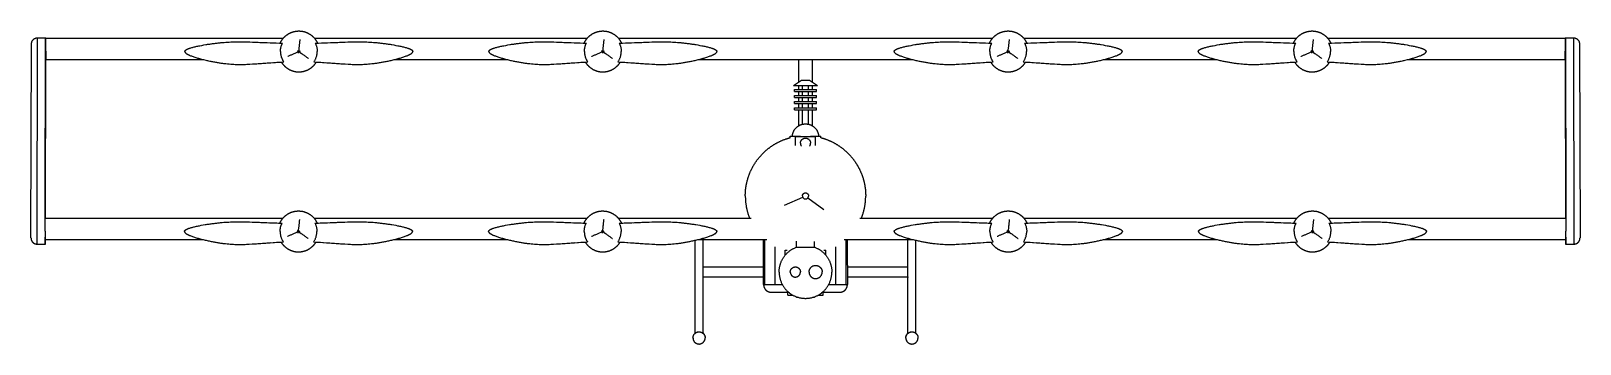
# Model space of a CAD drawing. Header units: millimetres. Extents: x -1529 to 1529, y -292 to 325.
import ezdxf

# ---------------------------------------------------------------- set-up
doc = ezdxf.new("R2010")
doc.units = ezdxf.units.MM
doc.layers.add('VISIBLE', color=7, linetype='Continuous')

msp = doc.modelspace()

# ---------------------------------------------------------------- linework, layer by layer
at = {"layer": 'VISIBLE'}
for p, q in [((-1526.2, 305.4), (-1525.9, 306)), ((-1525.9, 306), (-1525.6, 306.5)), ((-1525.6, 306.5), (-1525.2, 307)), ((-1525.2, 307), (-1524.9, 307.5)), ((-1524.9, 307.5), (-1524.5, 307.9)), ((-1524.5, 307.9), (-1524, 308.4)), ((-1524, 308.4), (-1523.6, 308.8)), ((-1523.6, 308.8), (-1523.1, 309.2)), ((-1523.1, 309.2), (-1522.6, 309.6)), ((-1522.6, 309.6), (-1522.1, 310)), ((-1522.1, 310), (-1521.6, 310.3)), ((-1522.1, 310), (-1521.6, 310.3)), ((-1521.6, 310.3), (-1521.1, 310.6)), ((-1521.1, 310.6), (-1520.5, 310.8)), ((-1521.1, 310.6), (-1520.5, 310.8)), ((-1520.5, 310.8), (-1520, 311.1)), ((-1520.5, 310.8), (-1520, 311.1)), ((-1520, 311.1), (-1519.4, 311.3)), ((-1520, 311.1), (-1519.4, 311.3)), ((-1519.4, 311.3), (-1518.8, 311.4)), ((-1519.4, 311.3), (-1518.8, 311.4)), ((-1518.8, 311.4), (-1518.3, 311.6)), ((-1518.8, 311.4), (-1518.3, 311.6)), ((-1518.3, 311.6), (-1517.7, 311.7)), ((-1518.3, 311.6), (-1517.7, 311.7)), ((-1517.7, 311.7), (-1517.2, 311.8)), ((-1517.7, 311.7), (-1517.2, 311.8)), ((-1517.2, 311.8), (-1516.6, 311.9)), ((-1516.6, -95), (-1515.5, 311.9)), ((-1516.6, 311.9), (-1516.1, 311.9)), ((-1516.1, 311.9), (-1515.5, 311.9)), ((-1515.5, 311.9), (-1499.6, 311.9)), ((-1500.5, -43.9), (-1499.6, 311.9)), ((-1499.6, 311.9), (-1499.1, 311.8)), ((-1499.5, 309.1), (-1499.4, 309.5)), ((-1499.5, 308.6), (-1499.5, 309.1)), ((-1499.5, 308.1), (-1499.5, 308.6)), ((-1499.5, 307.5), (-1499.5, 308.1)), ((-1499.5, 307.1), (-1499.5, 307.5)), ((-1499.5, 306.8), (-1499.5, 307.1)), ((-1499.5, 306.2), (-1499.5, 306.8)), ((-1499.5, 305.5), (-1499.5, 306.2)), ((-1499.4, 311.1), (-1499.4, 311.2)), ((-1499.4, 311.2), (-1499.4, 311.2)), ((-1499.4, 311.2), (-1499.4, 311.2)), ((-1499.4, 311.2), (-1030.5, 311.2)), ((-1499.4, 310.9), (-1499.4, 311.1)), ((-1499.4, 310.7), (-1499.4, 310.9)), ((-1499.4, 310.5), (-1499.4, 310.7)), ((-1499.4, 310.2), (-1499.4, 310.5)), ((-1499.4, 309.9), (-1499.4, 310.2)), ((-1499.4, 309.5), (-1499.4, 309.9)), ((-1499.1, 311.2), (-1499.1, 311.8)), ((-1034.6, 305.5), (-1034.2, 306.1)), ((-1034.2, 306.1), (-1033.9, 306.6)), ((-1033.9, 306.6), (-1033.5, 307.2)), ((-1033.5, 307.2), (-1033.1, 307.7)), ((-1033.1, 307.7), (-1032.8, 308.3)), ((-1032.8, 308.3), (-1032.4, 308.8)), ((-1032.4, 308.8), (-1032, 309.3)), ((-1032, 309.3), (-1031.6, 309.9)), ((-1031.6, 309.9), (-1031.2, 310.4)), ((-1031.2, 310.4), (-1030.7, 310.9)), ((-1030.7, 310.9), (-1030.3, 311.4)), ((-1030.3, 311.4), (-1029.9, 311.9)), ((-1029.9, 311.9), (-1029.4, 312.4)), ((-1029.4, 312.4), (-1029, 312.9)), ((-1029, 312.9), (-1028.5, 313.3)), ((-1028.5, 313.3), (-1028.1, 313.8)), ((-1028.1, 313.8), (-1027.6, 314.3)), ((-1027.6, 314.3), (-1027.1, 314.7)), ((-1027.1, 314.7), (-1026.6, 315.1)), ((-1026.6, 315.1), (-1026.1, 315.6)), ((-1026.1, 315.6), (-1025.6, 316)), ((-1025.6, 316), (-1025.1, 316.4)), ((-1025.1, 316.4), (-1024.6, 316.8)), ((-1024.6, 316.8), (-1024, 317.2)), ((-1024, 317.2), (-1023.5, 317.6)), ((-1023.5, 317.6), (-1023, 318)), ((-1023, 318), (-1022.4, 318.4)), ((-1022.4, 318.4), (-1021.9, 318.7)), ((-1021.9, 318.7), (-1021.3, 319.1)), ((-1021.3, 319.1), (-1020.8, 319.4)), ((-1020.8, 319.4), (-1020.2, 319.8)), ((-1020.2, 319.8), (-1019.6, 320.1)), ((-1019.6, 320.1), (-1019, 320.4)), ((-1019, 320.4), (-1018.5, 320.7)), ((-1018.5, 320.7), (-1017.9, 321)), ((-1017.9, 321), (-1017.3, 321.3)), ((-1017.3, 321.3), (-1016.7, 321.6)), ((-1016.7, 321.6), (-1016.1, 321.9)), ((-1016.1, 321.9), (-1015.5, 322.1)), ((-1015.5, 322.1), (-1014.9, 322.4)), ((-1014.9, 322.4), (-1014.3, 322.6)), ((-1014.3, 322.6), (-1013.6, 322.9)), ((-1013.6, 322.9), (-1013, 323.1)), ((-1013, 323.1), (-1012.4, 323.3)), ((-1012.4, 323.3), (-1011.8, 323.5)), ((-1011.8, 323.5), (-1011.1, 323.7)), ((-1011.1, 323.7), (-1010.5, 323.9)), ((-1010.5, 323.9), (-1009.9, 324)), ((-1009.9, 324), (-1009.2, 324.2)), ((-1009.2, 324.2), (-1008.6, 324.3)), ((-1008.6, 324.3), (-1007.9, 324.5)), ((-1007.9, 324.5), (-1007.3, 324.6)), ((-1007.3, 324.6), (-1006.6, 324.7)), ((-1006.6, 324.7), (-1006, 324.8)), ((-1006, 324.8), (-1005.3, 324.9)), ((-1005.3, 324.9), (-1004.7, 325)), ((-1004.7, 325), (-1004, 325.1)), ((-1004, 325.1), (-1003.4, 325.1)), ((-1003.4, 325.1), (-1002.7, 325.2)), ((-1002.7, 325.2), (-1002, 325.2)), ((-1002, 325.2), (-1001.4, 325.3)), ((-1001.4, 325.3), (-1000.7, 325.3)), ((-1000.7, 325.3), (-1000.1, 325.3)), ((-1000.1, 325.3), (-999.4, 325.3)), ((-999.4, 325.3), (-998.7, 325.3)), ((-998.7, 325.3), (-998.1, 325.2)), ((-998.1, 325.2), (-997.4, 325.2)), ((-997.7, 305), (-997.6, 306.4)), ((-997.6, 306.4), (-997.4, 307.6)), ((-997.4, 325.2), (-996.8, 325.2)), ((-997.4, 308.2), (-997.3, 308.8)), ((-997.4, 307.6), (-997.4, 308.2)), ((-996.8, 325.2), (-996.1, 325.1)), ((-996.1, 325.1), (-995.5, 325)), ((-995.5, 325), (-994.8, 325)), ((-994.8, 325), (-994.1, 324.9)), ((-994.1, 324.9), (-993.5, 324.8)), ((-993.5, 324.8), (-992.8, 324.7)), ((-992.8, 324.7), (-992.2, 324.6)), ((-992.2, 324.6), (-991.5, 324.4)), ((-991.5, 324.4), (-990.9, 324.3)), ((-990.9, 324.3), (-990.3, 324.1)), ((-990.3, 324.1), (-989.6, 324)), ((-989.6, 324), (-989, 323.8)), ((-989, 323.8), (-988.3, 323.6)), ((-988.3, 323.6), (-987.7, 323.4)), ((-987.7, 323.4), (-987.1, 323.2)), ((-987.1, 323.2), (-986.5, 323)), ((-986.5, 323), (-985.8, 322.8)), ((-985.8, 322.8), (-985.2, 322.5)), ((-985.2, 322.5), (-984.6, 322.3)), ((-984.6, 322.3), (-984, 322)), ((-984, 322), (-983.4, 321.8)), ((-983.4, 321.8), (-982.8, 321.5)), ((-982.8, 321.5), (-982.2, 321.2)), ((-982.2, 321.2), (-981.6, 320.9)), ((-981.6, 320.9), (-981, 320.6)), ((-981, 320.6), (-980.4, 320.3)), ((-980.4, 320.3), (-979.9, 320)), ((-979.9, 320), (-979.3, 319.7)), ((-979.3, 319.7), (-978.7, 319.3)), ((-978.7, 319.3), (-978.2, 319)), ((-978.2, 319), (-977.6, 318.6)), ((-977.6, 318.6), (-977.1, 318.2)), ((-977.1, 318.2), (-976.5, 317.9)), ((-976.5, 317.9), (-976, 317.5)), ((-976, 317.5), (-975.5, 317.1)), ((-975.5, 317.1), (-974.9, 316.7)), ((-974.9, 316.7), (-974.4, 316.3)), ((-974.4, 316.3), (-973.9, 315.8)), ((-973.9, 315.8), (-973.4, 315.4)), ((-973.4, 315.4), (-972.9, 315)), ((-972.9, 315), (-972.4, 314.5)), ((-972.4, 314.5), (-972, 314.1)), ((-972, 314.1), (-971.5, 313.6)), ((-971.5, 313.6), (-971, 313.2)), ((-971, 313.2), (-970.6, 312.7)), ((-970.6, 312.7), (-970.1, 312.2)), ((-970.1, 312.2), (-969.7, 311.7)), ((-969.7, 311.7), (-969.2, 311.2)), ((-969.2, 311.2), (-968.8, 310.7)), ((-969.2, 311.2), (-430.6, 311.2)), ((-968.8, 310.7), (-968.4, 310.2)), ((-968.4, 310.2), (-968, 309.7)), ((-968, 309.7), (-967.6, 309.1)), ((-967.6, 309.1), (-967.2, 308.6)), ((-967.2, 308.6), (-966.8, 308.1)), ((-966.8, 308.1), (-966.4, 307.5)), ((-966.4, 307.5), (-966.1, 307)), ((-966.1, 307), (-965.7, 306.4)), ((-965.7, 306.4), (-965.4, 305.9)), ((-965.4, 305.9), (-965, 305.3)), ((-434.6, 305.5), (-434.3, 306.1)), ((-434.3, 306.1), (-433.9, 306.6)), ((-433.9, 306.6), (-433.6, 307.2)), ((-433.6, 307.2), (-433.2, 307.7)), ((-433.2, 307.7), (-432.8, 308.3)), ((-432.8, 308.3), (-432.5, 308.8)), ((-432.5, 308.8), (-432.1, 309.3)), ((-432.1, 309.3), (-431.7, 309.9)), ((-431.7, 309.9), (-431.2, 310.4)), ((-431.2, 310.4), (-430.8, 310.9)), ((-430.8, 310.9), (-430.4, 311.4)), ((-430.4, 311.4), (-430, 311.9)), ((-430, 311.9), (-429.5, 312.4)), ((-429.5, 312.4), (-429.1, 312.9)), ((-429.1, 312.9), (-428.6, 313.3)), ((-428.6, 313.3), (-428.1, 313.8)), ((-428.1, 313.8), (-427.7, 314.3)), ((-427.7, 314.3), (-427.2, 314.7)), ((-427.2, 314.7), (-426.7, 315.1)), ((-426.7, 315.1), (-426.2, 315.6)), ((-426.2, 315.6), (-425.7, 316)), ((-425.7, 316), (-425.2, 316.4)), ((-425.2, 316.4), (-424.7, 316.8)), ((-424.7, 316.8), (-424.1, 317.2)), ((-424.1, 317.2), (-423.6, 317.6)), ((-423.6, 317.6), (-423.1, 318)), ((-423.1, 318), (-422.5, 318.4)), ((-422.5, 318.4), (-422, 318.7)), ((-422, 318.7), (-421.4, 319.1)), ((-421.4, 319.1), (-420.9, 319.4)), ((-420.9, 319.4), (-420.3, 319.8)), ((-420.3, 319.8), (-419.7, 320.1)), ((-419.7, 320.1), (-419.1, 320.4)), ((-419.1, 320.4), (-418.6, 320.7)), ((-418.6, 320.7), (-418, 321)), ((-418, 321), (-417.4, 321.3)), ((-417.4, 321.3), (-416.8, 321.6)), ((-416.8, 321.6), (-416.2, 321.9)), ((-416.2, 321.9), (-415.6, 322.1)), ((-415.6, 322.1), (-415, 322.4)), ((-415, 322.4), (-414.3, 322.6)), ((-414.3, 322.6), (-413.7, 322.9)), ((-413.7, 322.9), (-413.1, 323.1)), ((-413.1, 323.1), (-412.5, 323.3)), ((-412.5, 323.3), (-411.8, 323.5)), ((-411.8, 323.5), (-411.2, 323.7)), ((-411.2, 323.7), (-410.6, 323.9)), ((-410.6, 323.9), (-409.9, 324)), ((-409.9, 324), (-409.3, 324.2)), ((-409.3, 324.2), (-408.7, 324.3)), ((-408.7, 324.3), (-408, 324.5)), ((-408, 324.5), (-407.4, 324.6)), ((-407.4, 324.6), (-406.7, 324.7)), ((-406.7, 324.7), (-406.1, 324.8)), ((-406.1, 324.8), (-405.4, 324.9)), ((-405.4, 324.9), (-404.8, 325)), ((-404.8, 325), (-404.1, 325.1)), ((-404.1, 325.1), (-403.4, 325.1)), ((-403.4, 325.1), (-402.8, 325.2)), ((-402.8, 325.2), (-402.1, 325.2)), ((-402.1, 325.2), (-401.5, 325.3)), ((-401.5, 325.3), (-400.8, 325.3)), ((-400.8, 325.3), (-400.1, 325.3)), ((-400.1, 325.3), (-399.5, 325.3)), ((-399.5, 325.3), (-398.8, 325.3)), ((-398.8, 325.3), (-398.2, 325.2)), ((-398.2, 325.2), (-397.5, 325.2)), ((-397.8, 305), (-397.6, 306.4)), ((-397.6, 306.4), (-397.5, 307.6)), ((-397.5, 325.2), (-396.9, 325.2)), ((-397.5, 307.6), (-397.4, 308.2)), ((-397.4, 308.2), (-397.3, 308.8)), ((-396.9, 325.2), (-396.2, 325.1)), ((-396.2, 325.1), (-395.5, 325)), ((-395.5, 325), (-394.9, 325)), ((-394.9, 325), (-394.2, 324.9)), ((-394.2, 324.9), (-393.6, 324.8)), ((-393.6, 324.8), (-392.9, 324.7)), ((-392.9, 324.7), (-392.3, 324.6)), ((-392.3, 324.6), (-391.6, 324.4)), ((-391.6, 324.4), (-391, 324.3)), ((-391, 324.3), (-390.3, 324.1)), ((-390.3, 324.1), (-389.7, 324)), ((-389.7, 324), (-389.1, 323.8)), ((-389.1, 323.8), (-388.4, 323.6)), ((-388.4, 323.6), (-387.8, 323.4)), ((-387.8, 323.4), (-387.2, 323.2)), ((-387.2, 323.2), (-386.6, 323)), ((-386.6, 323), (-385.9, 322.8)), ((-385.9, 322.8), (-385.3, 322.5)), ((-385.3, 322.5), (-384.7, 322.3)), ((-384.7, 322.3), (-384.1, 322)), ((-384.1, 322), (-383.5, 321.8)), ((-383.5, 321.8), (-382.9, 321.5)), ((-382.9, 321.5), (-382.3, 321.2)), ((-382.3, 321.2), (-381.7, 320.9)), ((-381.7, 320.9), (-381.1, 320.6)), ((-381.1, 320.6), (-380.5, 320.3)), ((-380.5, 320.3), (-380, 320)), ((-380, 320), (-379.4, 319.7)), ((-379.4, 319.7), (-378.8, 319.3)), ((-378.8, 319.3), (-378.3, 319)), ((-378.3, 319), (-377.7, 318.6)), ((-377.7, 318.6), (-377.2, 318.2)), ((-377.2, 318.2), (-376.6, 317.9)), ((-376.6, 317.9), (-376.1, 317.5)), ((-376.1, 317.5), (-375.6, 317.1)), ((-375.6, 317.1), (-375, 316.7)), ((-375, 316.7), (-374.5, 316.3)), ((-374.5, 316.3), (-374, 315.8)), ((-374, 315.8), (-373.5, 315.4)), ((-373.5, 315.4), (-373, 315)), ((-373, 315), (-372.5, 314.5)), ((-372.5, 314.5), (-372, 314.1)), ((-372, 314.1), (-371.6, 313.6)), ((-371.6, 313.6), (-371.1, 313.2)), ((-371.1, 313.2), (-370.6, 312.7)), ((-370.6, 312.7), (-370.2, 312.2)), ((-370.2, 312.2), (-369.8, 311.7)), ((-369.8, 311.7), (-369.3, 311.2)), ((-369.3, 311.2), (-368.9, 310.7)), ((-369.3, 311.2), (369.3, 311.2)), ((-368.9, 310.7), (-368.5, 310.2)), ((-368.5, 310.2), (-368.1, 309.7)), ((-368.1, 309.7), (-367.7, 309.1)), ((-367.7, 309.1), (-367.3, 308.6)), ((-367.3, 308.6), (-366.9, 308.1)), ((-366.9, 308.1), (-366.5, 307.5)), ((-366.5, 307.5), (-366.2, 307)), ((-366.2, 307), (-365.8, 306.4)), ((-365.8, 306.4), (-365.5, 305.9)), ((-365.5, 305.9), (-365.1, 305.3)), ((365.2, 305.5), (365.6, 306.1)), ((365.6, 306.1), (365.9, 306.6)), ((365.9, 306.6), (366.3, 307.2)), ((366.3, 307.2), (366.7, 307.7)), ((366.7, 307.7), (367, 308.3)), ((367, 308.3), (367.4, 308.8)), ((367.4, 308.8), (367.8, 309.3)), ((367.8, 309.3), (368.2, 309.9)), ((368.2, 309.9), (368.6, 310.4)), ((368.6, 310.4), (369.1, 310.9)), ((369.1, 310.9), (369.5, 311.4)), ((369.5, 311.4), (369.9, 311.9)), ((369.9, 311.9), (370.4, 312.4)), ((370.4, 312.4), (370.8, 312.9)), ((370.8, 312.9), (371.3, 313.3)), ((371.3, 313.3), (371.7, 313.8)), ((371.7, 313.8), (372.2, 314.3)), ((372.2, 314.3), (372.7, 314.7)), ((372.7, 314.7), (373.2, 315.1)), ((373.2, 315.1), (373.7, 315.6)), ((373.7, 315.6), (374.2, 316)), ((374.2, 316), (374.7, 316.4)), ((374.7, 316.4), (375.2, 316.8)), ((375.2, 316.8), (375.8, 317.2)), ((375.8, 317.2), (376.3, 317.6)), ((376.3, 317.6), (376.8, 318)), ((376.8, 318), (377.4, 318.4)), ((377.4, 318.4), (377.9, 318.7)), ((377.9, 318.7), (378.5, 319.1)), ((378.5, 319.1), (379, 319.4)), ((379, 319.4), (379.6, 319.8)), ((379.6, 319.8), (380.2, 320.1)), ((380.2, 320.1), (380.7, 320.4)), ((380.7, 320.4), (381.3, 320.7)), ((381.3, 320.7), (381.9, 321)), ((381.9, 321), (382.5, 321.3)), ((382.5, 321.3), (383.1, 321.6)), ((383.1, 321.6), (383.7, 321.9)), ((383.7, 321.9), (384.3, 322.1)), ((384.3, 322.1), (384.9, 322.4)), ((384.9, 322.4), (385.5, 322.6)), ((385.5, 322.6), (386.2, 322.9)), ((386.2, 322.9), (386.8, 323.1)), ((386.8, 323.1), (387.4, 323.3)), ((387.4, 323.3), (388, 323.5)), ((388, 323.5), (388.7, 323.7)), ((388.7, 323.7), (389.3, 323.9)), ((389.3, 323.9), (389.9, 324)), ((389.9, 324), (390.6, 324.2)), ((390.6, 324.2), (391.2, 324.3)), ((391.2, 324.3), (391.9, 324.5)), ((391.9, 324.5), (392.5, 324.6)), ((392.5, 324.6), (393.2, 324.7)), ((393.2, 324.7), (393.8, 324.8)), ((393.8, 324.8), (394.5, 324.9)), ((394.5, 324.9), (395.1, 325)), ((395.1, 325), (395.8, 325.1)), ((395.8, 325.1), (396.4, 325.1)), ((396.4, 325.1), (397.1, 325.2)), ((397.1, 325.2), (397.8, 325.2)), ((397.8, 325.2), (398.4, 325.3)), ((398.4, 325.3), (399.1, 325.3)), ((399.1, 325.3), (399.7, 325.3)), ((399.7, 325.3), (400.4, 325.3)), ((400.4, 325.3), (401.1, 325.3)), ((401.1, 325.3), (401.7, 325.2)), ((401.7, 325.2), (402.4, 325.2)), ((402.2, 305), (402.3, 306.4)), ((402.3, 306.4), (402.5, 307.6)), ((402.4, 325.2), (403, 325.2)), ((402.5, 308.2), (402.6, 308.8)), ((402.5, 307.6), (402.5, 308.2)), ((403, 325.2), (403.7, 325.1)), ((403.7, 325.1), (404.3, 325)), ((404.3, 325), (405, 325)), ((405, 325), (405.7, 324.9)), ((405.7, 324.9), (406.3, 324.8)), ((406.3, 324.8), (407, 324.7)), ((407, 324.7), (407.6, 324.6)), ((407.6, 324.6), (408.3, 324.4)), ((408.3, 324.4), (408.9, 324.3)), ((408.9, 324.3), (409.5, 324.1)), ((409.5, 324.1), (410.2, 324)), ((410.2, 324), (410.8, 323.8)), ((410.8, 323.8), (411.5, 323.6)), ((411.5, 323.6), (412.1, 323.4)), ((412.1, 323.4), (412.7, 323.2)), ((412.7, 323.2), (413.3, 323)), ((413.3, 323), (414, 322.8)), ((414, 322.8), (414.6, 322.5)), ((414.6, 322.5), (415.2, 322.3)), ((415.2, 322.3), (415.8, 322)), ((415.8, 322), (416.4, 321.8)), ((416.4, 321.8), (417, 321.5)), ((417, 321.5), (417.6, 321.2)), ((417.6, 321.2), (418.2, 320.9)), ((418.2, 320.9), (418.8, 320.6)), ((418.8, 320.6), (419.4, 320.3)), ((419.4, 320.3), (419.9, 320)), ((419.9, 320), (420.5, 319.7)), ((420.5, 319.7), (421.1, 319.3)), ((421.1, 319.3), (421.6, 319)), ((421.6, 319), (422.2, 318.6)), ((422.2, 318.6), (422.7, 318.2)), ((422.7, 318.2), (423.3, 317.9)), ((423.3, 317.9), (423.8, 317.5)), ((423.8, 317.5), (424.3, 317.1)), ((424.3, 317.1), (424.9, 316.7)), ((424.9, 316.7), (425.4, 316.3)), ((425.4, 316.3), (425.9, 315.8)), ((425.9, 315.8), (426.4, 315.4)), ((426.4, 315.4), (426.9, 315)), ((426.9, 315), (427.4, 314.5)), ((427.4, 314.5), (427.8, 314.1)), ((427.8, 314.1), (428.3, 313.6)), ((428.3, 313.6), (428.8, 313.2)), ((428.8, 313.2), (429.2, 312.7)), ((429.2, 312.7), (429.7, 312.2)), ((429.7, 312.2), (430.1, 311.7)), ((430.1, 311.7), (430.6, 311.2)), ((430.6, 311.2), (431, 310.7)), ((430.6, 311.2), (969.2, 311.2)), ((431, 310.7), (431.4, 310.2)), ((431.4, 310.2), (431.8, 309.7)), ((431.8, 309.7), (432.2, 309.1)), ((432.2, 309.1), (432.6, 308.6)), ((432.6, 308.6), (433, 308.1)), ((433, 308.1), (433.4, 307.5)), ((433.4, 307.5), (433.7, 307)), ((433.7, 307), (434.1, 306.4)), ((434.1, 306.4), (434.4, 305.9)), ((434.4, 305.9), (434.8, 305.3)), ((965.2, 305.5), (965.5, 306.1)), ((965.5, 306.1), (965.9, 306.6)), ((965.9, 306.6), (966.2, 307.2)), ((966.2, 307.2), (966.6, 307.7)), ((966.6, 307.7), (967, 308.3)), ((967, 308.3), (967.3, 308.8)), ((967.3, 308.8), (967.7, 309.3)), ((967.7, 309.3), (968.1, 309.9)), ((968.1, 309.9), (968.6, 310.4)), ((968.6, 310.4), (969, 310.9)), ((969, 310.9), (969.4, 311.4)), ((969.4, 311.4), (969.8, 311.9)), ((969.8, 311.9), (970.3, 312.4)), ((970.3, 312.4), (970.7, 312.9)), ((970.7, 312.9), (971.2, 313.3)), ((971.2, 313.3), (971.7, 313.8)), ((971.7, 313.8), (972.1, 314.3)), ((972.1, 314.3), (972.6, 314.7)), ((972.6, 314.7), (973.1, 315.1)), ((973.1, 315.1), (973.6, 315.6)), ((973.6, 315.6), (974.1, 316)), ((974.1, 316), (974.6, 316.4)), ((974.6, 316.4), (975.1, 316.8)), ((975.1, 316.8), (975.7, 317.2)), ((975.7, 317.2), (976.2, 317.6)), ((976.2, 317.6), (976.7, 318)), ((976.7, 318), (977.3, 318.4)), ((977.3, 318.4), (977.8, 318.7)), ((977.8, 318.7), (978.4, 319.1)), ((978.4, 319.1), (978.9, 319.4)), ((978.9, 319.4), (979.5, 319.8)), ((979.5, 319.8), (980.1, 320.1)), ((980.1, 320.1), (980.7, 320.4)), ((980.7, 320.4), (981.2, 320.7)), ((981.2, 320.7), (981.8, 321)), ((981.8, 321), (982.4, 321.3)), ((982.4, 321.3), (983, 321.6)), ((983, 321.6), (983.6, 321.9)), ((983.6, 321.9), (984.2, 322.1)), ((984.2, 322.1), (984.8, 322.4)), ((984.8, 322.4), (985.5, 322.6)), ((985.5, 322.6), (986.1, 322.9)), ((986.1, 322.9), (986.7, 323.1)), ((986.7, 323.1), (987.3, 323.3)), ((987.3, 323.3), (988, 323.5)), ((988, 323.5), (988.6, 323.7)), ((988.6, 323.7), (989.2, 323.9)), ((989.2, 323.9), (989.9, 324)), ((989.9, 324), (990.5, 324.2)), ((990.5, 324.2), (991.1, 324.3)), ((991.1, 324.3), (991.8, 324.5)), ((991.8, 324.5), (992.4, 324.6)), ((992.4, 324.6), (993.1, 324.7)), ((993.1, 324.7), (993.7, 324.8)), ((993.7, 324.8), (994.4, 324.9)), ((994.4, 324.9), (995, 325)), ((995, 325), (995.7, 325.1)), ((995.7, 325.1), (996.4, 325.1)), ((996.4, 325.1), (997, 325.2)), ((997, 325.2), (997.7, 325.2)), ((997.7, 325.2), (998.3, 325.3)), ((998.3, 325.3), (999, 325.3)), ((999, 325.3), (999.6, 325.3)), ((999.6, 325.3), (1000.3, 325.3)), ((1000.3, 325.3), (1001, 325.3)), ((1001, 325.3), (1001.6, 325.2)), ((1001.6, 325.2), (1002.3, 325.2)), ((1002.1, 305), (1002.3, 306.4)), ((1002.3, 325.2), (1002.9, 325.2)), ((1002.3, 306.4), (1002.4, 307.6)), ((1002.4, 307.6), (1002.5, 308.2)), ((1002.5, 308.2), (1002.5, 308.8)), ((1002.9, 325.2), (1003.6, 325.1)), ((1003.6, 325.1), (1004.3, 325)), ((1004.3, 325), (1004.9, 325)), ((1004.9, 325), (1005.6, 324.9)), ((1005.6, 324.9), (1006.2, 324.8)), ((1006.2, 324.8), (1006.9, 324.7)), ((1006.9, 324.7), (1007.5, 324.6)), ((1007.5, 324.6), (1008.2, 324.4)), ((1008.2, 324.4), (1008.8, 324.3)), ((1008.8, 324.3), (1009.5, 324.1)), ((1009.5, 324.1), (1010.1, 324)), ((1010.1, 324), (1010.7, 323.8)), ((1010.7, 323.8), (1011.4, 323.6)), ((1011.4, 323.6), (1012, 323.4)), ((1012, 323.4), (1012.6, 323.2)), ((1012.6, 323.2), (1013.2, 323)), ((1013.2, 323), (1013.9, 322.8)), ((1013.9, 322.8), (1014.5, 322.5)), ((1014.5, 322.5), (1015.1, 322.3)), ((1015.1, 322.3), (1015.7, 322)), ((1015.7, 322), (1016.3, 321.8)), ((1016.3, 321.8), (1016.9, 321.5)), ((1016.9, 321.5), (1017.5, 321.2)), ((1017.5, 321.2), (1018.1, 320.9)), ((1018.1, 320.9), (1018.7, 320.6)), ((1018.7, 320.6), (1019.3, 320.3)), ((1019.3, 320.3), (1019.8, 320)), ((1019.8, 320), (1020.4, 319.7)), ((1020.4, 319.7), (1021, 319.3)), ((1021, 319.3), (1021.5, 319)), ((1021.5, 319), (1022.1, 318.6)), ((1022.1, 318.6), (1022.6, 318.2)), ((1022.6, 318.2), (1023.2, 317.9)), ((1023.2, 317.9), (1023.7, 317.5)), ((1023.7, 317.5), (1024.2, 317.1)), ((1024.2, 317.1), (1024.8, 316.7)), ((1024.8, 316.7), (1025.3, 316.3)), ((1025.3, 316.3), (1025.8, 315.8)), ((1025.8, 315.8), (1026.3, 315.4)), ((1026.3, 315.4), (1026.8, 315)), ((1026.8, 315), (1027.3, 314.5)), ((1027.3, 314.5), (1027.8, 314.1)), ((1027.8, 314.1), (1028.2, 313.6)), ((1028.2, 313.6), (1028.7, 313.2)), ((1028.7, 313.2), (1029.1, 312.7)), ((1029.1, 312.7), (1029.6, 312.2)), ((1029.6, 312.2), (1030, 311.7)), ((1030, 311.7), (1030.5, 311.2)), ((1030.5, 311.2), (1030.9, 310.7)), ((1030.5, 311.2), (1499.4, 311.2)), ((1030.9, 310.7), (1031.3, 310.2)), ((1031.3, 310.2), (1031.7, 309.7)), ((1031.7, 309.7), (1032.1, 309.1)), ((1032.1, 309.1), (1032.5, 308.6)), ((1032.5, 308.6), (1032.9, 308.1)), ((1032.9, 308.1), (1033.3, 307.5)), ((1033.3, 307.5), (1033.6, 307)), ((1033.6, 307), (1034, 306.4)), ((1034, 306.4), (1034.3, 305.9)), ((1034.3, 305.9), (1034.7, 305.3)), ((1499.1, 311.8), (1499.6, 311.9)), ((1499.1, 311.8), (1499.1, 311.2)), ((1499.4, 311.2), (1499.4, 311.1)), ((1499.4, 311.2), (1499.4, 311.2)), ((1499.4, 311.2), (1499.4, 311.2)), ((1499.4, 311.1), (1499.4, 310.9)), ((1499.4, 310.9), (1499.4, 310.7)), ((1499.4, 310.7), (1499.4, 310.5)), ((1499.4, 310.5), (1499.4, 310.2)), ((1499.4, 310.2), (1499.4, 309.9)), ((1499.4, 309.9), (1499.4, 309.5)), ((1499.4, 309.5), (1499.5, 309.1)), ((1499.5, 309.1), (1499.5, 308.6)), ((1499.5, 308.6), (1499.5, 308.1)), ((1499.5, 308.1), (1499.5, 307.5)), ((1499.5, 307.5), (1499.5, 307.1)), ((1499.5, 307.1), (1499.5, 306.8)), ((1499.5, 306.8), (1499.5, 306.2)), ((1499.5, 306.2), (1499.5, 305.5)), ((1499.6, 311.9), (1500.5, -43.9)), ((1499.6, 311.9), (1515.5, 311.9)), ((1515.5, 311.9), (1516.6, -95)), ((1515.5, 311.9), (1516.1, 311.9)), ((1516.1, 311.9), (1516.6, 311.9)), ((1516.6, 311.9), (1517.2, 311.8)), ((1517.2, 311.8), (1517.7, 311.7)), ((1517.2, 311.8), (1517.7, 311.7)), ((1517.7, 311.7), (1518.3, 311.6)), ((1517.7, 311.7), (1518.3, 311.6)), ((1518.3, 311.6), (1518.8, 311.4)), ((1518.3, 311.6), (1518.8, 311.4)), ((1518.8, 311.4), (1519.4, 311.3)), ((1518.8, 311.4), (1519.4, 311.3)), ((1519.4, 311.3), (1520, 311.1)), ((1519.4, 311.3), (1520, 311.1)), ((1520, 311.1), (1520.5, 310.8)), ((1520, 311.1), (1520.5, 310.8)), ((1520.5, 310.8), (1521.1, 310.6)), ((1520.5, 310.8), (1521.1, 310.6)), ((1521.1, 310.6), (1521.6, 310.3)), ((1521.1, 310.6), (1521.6, 310.3)), ((1521.6, 310.3), (1522.1, 310)), ((1521.6, 310.3), (1522.1, 310)), ((1522.1, 310), (1522.6, 309.6)), ((1522.6, 309.6), (1523.1, 309.2)), ((1523.1, 309.2), (1523.6, 308.8)), ((1523.6, 308.8), (1524, 308.4)), ((1524, 308.4), (1524.5, 307.9)), ((1524.5, 307.9), (1524.9, 307.5)), ((1524.9, 307.5), (1525.2, 307)), ((1525.2, 307), (1525.6, 306.5)), ((1525.6, 306.5), (1525.9, 306)), ((1525.9, 306), (1526.2, 305.4)), ((-1528.6, -83), (-1527.5, 299.9)), ((-1527.5, 301), (-1527.4, 301.5)), ((-1527.5, 300.4), (-1527.5, 301)), ((-1527.5, 299.9), (-1527.5, 300.4)), ((-1527.4, 301.5), (-1527.3, 302.1)), ((-1527.3, 302.1), (-1527.2, 302.7)), ((-1527.3, 302.1), (-1527.2, 302.7)), ((-1527.2, 302.7), (-1527.1, 303.2)), ((-1527.2, 302.7), (-1527.1, 303.2)), ((-1527.1, 303.2), (-1526.9, 303.8)), ((-1527.1, 303.2), (-1526.9, 303.8)), ((-1526.9, 303.8), (-1526.7, 304.3)), ((-1526.9, 303.8), (-1526.7, 304.3)), ((-1526.7, 304.3), (-1526.5, 304.9)), ((-1526.7, 304.3), (-1526.5, 304.9)), ((-1526.5, 304.9), (-1526.2, 305.4)), ((-1499.5, 304.8), (-1499.5, 305.5)), ((-1499.5, 304.1), (-1499.5, 304.8)), ((-1499.5, 303.3), (-1499.5, 304.1)), ((-1499.5, 302.4), (-1499.5, 303.3)), ((-1499.5, 301.6), (-1499.5, 302.4)), ((-1499.5, 300.6), (-1499.5, 301.6)), ((-1499.5, 300), (-1499.5, 300.6)), ((-1499.5, 299.3), (-1499.5, 300)), ((-1499.5, 298.5), (-1499.5, 299.3)), ((-1499.5, 298.1), (-1499.5, 298.5)), ((-1499.5, 297.7), (-1499.5, 298.1)), ((-1499.5, 297.2), (-1499.5, 297.7)), ((-1499.5, 296.7), (-1499.5, 297.2)), ((-1499.5, 296.2), (-1499.5, 296.7)), ((-1499.5, 295.6), (-1499.5, 296.2)), ((-1499.5, 295), (-1499.5, 295.6)), ((-1499.5, 294.4), (-1499.5, 295)), ((-1499.5, 293.7), (-1499.5, 294.4)), ((-1499.5, 293), (-1499.5, 293.7)), ((-1499.5, 292.1), (-1499.5, 293)), ((-1499.5, 291.2), (-1499.5, 292.1)), ((-1499.5, 290.7), (-1499.5, 291.2)), ((-1499.5, 290.2), (-1499.5, 290.7)), ((-1499.5, 289.7), (-1499.5, 290.2)), ((-1499.5, 289.1), (-1499.5, 289.7)), ((-1499.5, 288.6), (-1499.5, 289.1)), ((-1499.5, 288.1), (-1499.5, 288.6)), ((-1499.5, 287.6), (-1499.5, 288.1)), ((-1499.5, 287), (-1499.5, 287.6)), ((-1499.5, 286.5), (-1499.5, 287)), ((-1499.5, 286), (-1499.5, 286.5)), ((-1499.5, 285.4), (-1499.5, 286)), ((-1499.5, 285.4), (-1499.5, 284.9)), ((-1499.5, 284.9), (-1499.5, 284.4)), ((-1499.5, 284.4), (-1499.5, 283.9)), ((-1499.5, 283.9), (-1499.5, 283.4)), ((-1499.5, 283.4), (-1499.5, 282.9)), ((-1499.5, 282.9), (-1499.5, 282.4)), ((-1499.5, 282.4), (-1499.5, 281.9)), ((-1499.5, 281.9), (-1499.5, 281.4)), ((-1499.5, 281.4), (-1499.5, 281)), ((-1499.5, 281), (-1499.5, 280.5)), ((-1499.5, 280.5), (-1499.5, 280.1)), ((-1499.5, 280.1), (-1499.5, 279.7)), ((-1499.5, 279.7), (-1499.5, 279.3)), ((-1499.5, 279.3), (-1499.5, 278.5)), ((-1499.5, 278.5), (-1499.5, 277.8)), ((-1499.5, 277.8), (-1499.5, 277.2)), ((-1499.5, 277.2), (-1499.5, 276.7)), ((-1499.5, 276.7), (-1499.5, 276.2)), ((-1499.5, 276.2), (-1499.5, 275.8)), ((-1499.5, 275.8), (-1499.5, 275.4)), ((-1499.5, 275.4), (-1499.5, 275)), ((-1224.9, 285), (-1224.8, 285.2)), ((-1224.9, 284.7), (-1224.9, 285)), ((-1224.9, 284.7), (-1224.8, 284.4)), ((-1224.8, 285.5), (-1224.7, 285.8)), ((-1224.8, 285.2), (-1224.8, 285.5)), ((-1224.8, 284.4), (-1224.8, 284.1)), ((-1224.8, 284.1), (-1224.7, 283.8)), ((-1224.7, 285.8), (-1224.5, 286.1)), ((-1224.7, 283.8), (-1224.5, 283.5)), ((-1224.5, 286.1), (-1224.4, 286.3)), ((-1224.5, 283.5), (-1224.4, 283.2)), ((-1224.4, 286.3), (-1224.1, 286.6)), ((-1224.4, 283.2), (-1224.2, 282.9)), ((-1224.2, 282.9), (-1223.9, 282.6)), ((-1224.1, 286.6), (-1223.9, 286.9)), ((-1223.9, 286.9), (-1223.7, 287.2)), ((-1223.9, 282.6), (-1223.7, 282.3)), ((-1223.7, 287.2), (-1223.4, 287.4)), ((-1223.7, 282.3), (-1223.4, 282)), ((-1223.4, 287.4), (-1223, 287.7)), ((-1223.4, 282), (-1223, 281.7)), ((-1223, 287.7), (-1222.7, 287.9)), ((-1223, 281.7), (-1222.7, 281.4)), ((-1222.7, 287.9), (-1222.3, 288.2)), ((-1222.7, 281.4), (-1222.3, 281.1)), ((-1222.3, 288.2), (-1221.9, 288.5)), ((-1222.3, 281.1), (-1221.9, 280.8)), ((-1221.9, 288.5), (-1221.5, 288.7)), ((-1221.9, 280.8), (-1221.4, 280.5)), ((-1221.5, 288.7), (-1221, 289)), ((-1221.4, 280.5), (-1221, 280.2)), ((-1221, 289), (-1220.5, 289.2)), ((-1221, 280.2), (-1220.5, 279.9)), ((-1220.5, 289.2), (-1220, 289.5)), ((-1220.5, 279.9), (-1219.9, 279.6)), ((-1220, 289.5), (-1219.5, 289.7)), ((-1219.9, 279.6), (-1219.4, 279.3)), ((-1219.5, 289.7), (-1218.9, 290)), ((-1219.4, 279.3), (-1218.8, 279)), ((-1218.9, 290), (-1218.3, 290.2)), ((-1218.8, 279), (-1218.2, 278.7)), ((-1218.3, 290.2), (-1217.7, 290.5)), ((-1218.2, 278.7), (-1217.6, 278.4)), ((-1217.7, 290.5), (-1217.1, 290.7)), ((-1217.6, 278.4), (-1217, 278.1)), ((-1217.1, 290.7), (-1216.5, 291)), ((-1217, 278.1), (-1216.3, 277.8)), ((-1216.5, 291), (-1215.8, 291.2)), ((-1216.3, 277.8), (-1215.6, 277.5)), ((-1215.8, 291.2), (-1214.4, 291.7)), ((-1215.6, 277.5), (-1214.9, 277.2)), ((-1214.9, 277.2), (-1213.5, 276.6)), ((-1214.4, 291.7), (-1213, 292.1)), ((-1213.5, 276.6), (-1211.9, 276)), ((-1213, 292.1), (-1211.4, 292.6)), ((-1211.9, 276), (-1210.3, 275.4)), ((-1211.4, 292.6), (-1209.9, 293)), ((-1210.3, 275.4), (-1208.7, 274.8)), ((-1209.9, 293), (-1208.2, 293.5)), ((-1208.2, 293.5), (-1206.5, 293.9)), ((-1206.5, 293.9), (-1204.7, 294.3)), ((-1204.7, 294.3), (-1203, 294.7)), ((-1203, 294.7), (-1201.1, 295.1)), ((-1201.1, 295.1), (-1199.3, 295.5)), ((-1199.3, 295.5), (-1197.4, 295.9)), ((-1197.4, 295.9), (-1195.4, 296.3)), ((-1195.4, 296.3), (-1191.6, 297)), ((-1191.6, 297), (-1187.6, 297.7)), ((-1187.6, 297.7), (-1183.7, 298.4)), ((-1183.7, 298.4), (-1181.8, 298.7)), ((-1181.8, 298.7), (-1179.9, 299)), ((-1179.9, 299), (-1177.9, 299.3)), ((-1177.9, 299.3), (-1175.9, 299.6)), ((-1175.9, 299.6), (-1173.9, 299.9)), ((-1173.9, 299.9), (-1172, 300.1)), ((-1172, 300.1), (-1170.1, 300.4)), ((-1170.1, 300.4), (-1168.2, 300.6)), ((-1168.2, 300.6), (-1166.3, 300.9)), ((-1166.3, 300.9), (-1164.4, 301.1)), ((-1164.4, 301.1), (-1162.6, 301.3)), ((-1162.6, 301.3), (-1160.8, 301.5)), ((-1160.8, 301.5), (-1159, 301.7)), ((-1159, 301.7), (-1157.2, 301.9)), ((-1157.2, 301.9), (-1155.5, 302.1)), ((-1155.5, 302.1), (-1153.8, 302.3)), ((-1153.8, 302.3), (-1150.3, 302.6)), ((-1150.3, 302.6), (-1147, 302.9)), ((-1147, 302.9), (-1143.7, 303.1)), ((-1143.7, 303.1), (-1140.5, 303.3)), ((-1140.5, 303.3), (-1137.4, 303.5)), ((-1137.4, 303.5), (-1134.3, 303.6)), ((-1134.3, 303.6), (-1131.2, 303.8)), ((-1131.2, 303.8), (-1128.2, 303.9)), ((-1128.2, 303.9), (-1125.2, 303.9)), ((-1125.2, 303.9), (-1122.3, 304)), ((-1122.3, 304), (-1119.4, 304)), ((-1119.4, 304), (-1116.5, 304)), ((-1116.5, 304), (-1113.7, 304)), ((-1113.7, 304), (-1110.8, 304)), ((-1110.8, 304), (-1108, 304)), ((-1108, 304), (-1102.4, 303.8)), ((-1102.4, 303.8), (-1096.8, 303.6)), ((-1096.8, 303.6), (-1091.3, 303.4)), ((-1091.3, 303.4), (-1085.6, 303.2)), ((-1085.6, 303.2), (-1082.8, 303.1)), ((-1082.8, 303.1), (-1079.9, 303)), ((-1079.9, 303), (-1077.1, 302.9)), ((-1077.1, 302.9), (-1074.2, 302.7)), ((-1074.2, 302.7), (-1071.4, 302.6)), ((-1071.4, 302.6), (-1068.5, 302.5)), ((-1068.5, 302.5), (-1065.5, 302.4)), ((-1065.5, 302.4), (-1062.6, 302.3)), ((-1062.6, 302.3), (-1056.7, 302.1)), ((-1056.7, 302.1), (-1050.7, 301.9)), ((-1050.7, 301.9), (-1044.6, 301.7)), ((-1044.6, 301.7), (-1038.4, 301.5)), ((-1038.4, 301.5), (-1032.3, 301.4)), ((-1036.6, 301.5), (-1036.4, 302)), ((-1036.4, 302), (-1036.1, 302.6)), ((-1036.2, 286), (-1036.1, 287)), ((-1036.2, 284.9), (-1036.2, 286)), ((-1036.2, 284.9), (-1036.2, 283.9)), ((-1036.2, 283.9), (-1036.1, 282.9)), ((-1036.1, 302.6), (-1035.8, 303.2)), ((-1036.1, 288), (-1036, 289)), ((-1036.1, 287), (-1036.1, 288)), ((-1036.1, 282.9), (-1036, 281.9)), ((-1036, 289), (-1035.8, 290)), ((-1036, 281.9), (-1035.9, 280.9)), ((-1035.9, 280.9), (-1035.8, 279.9)), ((-1035.8, 303.2), (-1035.5, 303.8)), ((-1035.8, 290), (-1035.7, 291)), ((-1035.8, 279.9), (-1035.7, 278.9)), ((-1035.7, 291), (-1035.5, 292)), ((-1035.7, 278.9), (-1035.5, 277.9)), ((-1035.5, 303.8), (-1035.2, 304.4)), ((-1035.5, 292), (-1035.3, 293)), ((-1035.5, 277.9), (-1035.3, 276.9)), ((-1035.3, 293), (-1035, 294)), ((-1035.3, 276.9), (-1035, 275.9)), ((-1035.2, 304.4), (-1034.9, 304.9)), ((-1035, 294), (-1034.8, 294.9)), ((-1035, 275.9), (-1034.8, 275)), ((-1034.9, 304.9), (-1034.6, 305.5)), ((-1034.8, 294.9), (-1034.5, 295.9)), ((-1034.5, 295.9), (-1034.2, 296.8)), ((-1034.2, 296.8), (-1033.8, 297.8)), ((-1033.8, 297.8), (-1033.5, 298.7)), ((-1033.5, 298.7), (-1033.1, 299.6)), ((-1033.1, 299.6), (-1032.7, 300.5)), ((-1032.7, 300.5), (-1032.3, 301.4)), ((-1032.3, 301.4), (-1032.3, 301.4)), ((-1032.3, 301.4), (-1032.3, 301.4)), ((-1021.9, 275.3), (-1021.3, 275.6)), ((-1021.3, 275.6), (-1020.8, 275.8)), ((-1020.8, 275.8), (-1019.6, 276.3)), ((-1019.6, 276.3), (-1018.4, 276.9)), ((-1018.4, 276.9), (-1017.1, 277.4)), ((-1017.1, 277.4), (-1015.8, 278)), ((-1015.8, 278), (-1014.5, 278.6)), ((-1014.5, 278.6), (-1013.1, 279.2)), ((-1013.1, 279.2), (-1011.8, 279.8)), ((-1011.8, 279.8), (-1010.3, 280.4)), ((-1010.3, 280.4), (-1008.9, 281)), ((-1008.9, 281), (-1007.4, 281.7)), ((-1007.4, 281.7), (-1006, 282.3)), ((-1006, 282.3), (-1003, 283.7)), ((-1003, 283.7), (-999.9, 285)), ((-1002.6, 286.9), (-999.9, 285)), ((-1000.3, 281.7), (-999.9, 285)), ((-999.9, 285), (-999.6, 288.3)), ((-999.9, 285), (-996.9, 286.3)), ((-999.9, 285), (-997.3, 283)), ((-999.6, 288.3), (-999.2, 291.5)), ((-999.2, 291.5), (-999, 293.1)), ((-999, 293.1), (-998.9, 294.7)), ((-998.9, 294.7), (-998.7, 296.3)), ((-998.7, 296.3), (-998.5, 297.8)), ((-998.5, 297.8), (-998.4, 299.3)), ((-998.4, 299.3), (-998.2, 300.8)), ((-998.2, 300.8), (-998, 302.3)), ((-998, 302.3), (-997.9, 303.7)), ((-997.9, 303.7), (-997.7, 305)), ((-997.3, 283), (-994.6, 281.1)), ((-994.6, 281.1), (-993.3, 280.1)), ((-993.3, 280.1), (-992, 279.2)), ((-992, 279.2), (-990.8, 278.3)), ((-990.8, 278.3), (-989.5, 277.3)), ((-989.5, 277.3), (-988.3, 276.4)), ((-988.3, 276.4), (-987.1, 275.6)), ((-987.1, 275.6), (-985.9, 274.7)), ((-967.5, 301.4), (-961.3, 301.5)), ((-967.5, 301.4), (-967, 300.3)), ((-967.5, 301.4), (-967.5, 301.4)), ((-967, 300.3), (-966.5, 299.2)), ((-966.5, 299.2), (-966.1, 298.1)), ((-966.1, 298.1), (-965.7, 297)), ((-965.7, 297), (-965.3, 295.9)), ((-965.3, 295.9), (-965, 294.7)), ((-965, 305.3), (-964.7, 304.7)), ((-965, 294.7), (-964.6, 293.5)), ((-965, 275.1), (-964.7, 276.3)), ((-964.7, 304.7), (-964.4, 304.2)), ((-964.7, 276.3), (-964.4, 277.5)), ((-964.6, 293.5), (-964.4, 292.3)), ((-964.4, 304.2), (-964.1, 303.6)), ((-964.4, 292.3), (-964.1, 291.1)), ((-964.4, 277.5), (-964.2, 278.7)), ((-964.2, 278.7), (-964, 279.9)), ((-964.1, 303.6), (-963.8, 303)), ((-964.1, 291.1), (-964, 289.9)), ((-964, 289.9), (-963.8, 288.7)), ((-964, 279.9), (-963.8, 281.2)), ((-963.8, 303), (-963.5, 302.4)), ((-963.8, 288.7), (-963.7, 287.4)), ((-963.8, 281.2), (-963.7, 282.4)), ((-963.7, 287.4), (-963.6, 286.2)), ((-963.7, 282.4), (-963.6, 283.7)), ((-963.6, 286.2), (-963.6, 284.9)), ((-963.6, 283.7), (-963.6, 284.9)), ((-963.5, 302.4), (-963.2, 301.8)), ((-963.2, 301.8), (-963.1, 301.5)), ((-961.3, 301.5), (-955.2, 301.7)), ((-955.2, 301.7), (-949.1, 301.9)), ((-949.1, 301.9), (-943.1, 302.1)), ((-943.1, 302.1), (-937.2, 302.3)), ((-937.2, 302.3), (-934.3, 302.4)), ((-934.3, 302.4), (-931.3, 302.5)), ((-931.3, 302.5), (-928.4, 302.6)), ((-928.4, 302.6), (-925.6, 302.7)), ((-925.6, 302.7), (-922.7, 302.9)), ((-922.7, 302.9), (-919.9, 303)), ((-919.9, 303), (-917, 303.1)), ((-917, 303.1), (-914.2, 303.2)), ((-914.2, 303.2), (-908.5, 303.4)), ((-908.5, 303.4), (-903, 303.6)), ((-903, 303.6), (-897.4, 303.8)), ((-897.4, 303.8), (-891.8, 304)), ((-891.8, 304), (-889, 304)), ((-889, 304), (-886.1, 304)), ((-886.1, 304), (-883.3, 304)), ((-883.3, 304), (-880.4, 304)), ((-880.4, 304), (-877.5, 304)), ((-877.5, 304), (-874.6, 303.9)), ((-874.6, 303.9), (-871.6, 303.9)), ((-871.6, 303.9), (-868.6, 303.8)), ((-868.6, 303.8), (-865.5, 303.6)), ((-865.5, 303.6), (-862.4, 303.5)), ((-862.4, 303.5), (-859.3, 303.3)), ((-859.3, 303.3), (-856.1, 303.1)), ((-856.1, 303.1), (-852.8, 302.9)), ((-852.8, 302.9), (-849.5, 302.6)), ((-849.5, 302.6), (-846, 302.3)), ((-846, 302.3), (-844.3, 302.1)), ((-844.3, 302.1), (-842.6, 301.9)), ((-842.6, 301.9), (-840.8, 301.7)), ((-840.8, 301.7), (-839, 301.5)), ((-839, 301.5), (-837.2, 301.3)), ((-837.2, 301.3), (-835.4, 301.1)), ((-835.4, 301.1), (-833.5, 300.9)), ((-833.5, 300.9), (-831.6, 300.6)), ((-831.6, 300.6), (-829.7, 300.4)), ((-829.7, 300.4), (-827.8, 300.1)), ((-827.8, 300.1), (-825.9, 299.9)), ((-825.9, 299.9), (-823.9, 299.6)), ((-823.9, 299.6), (-821.9, 299.3)), ((-821.9, 299.3), (-819.9, 299)), ((-819.9, 299), (-818, 298.7)), ((-818, 298.7), (-816.1, 298.4)), ((-816.1, 298.4), (-812.2, 297.7)), ((-812.2, 297.7), (-808.2, 297)), ((-808.2, 297), (-804.4, 296.3)), ((-804.4, 296.3), (-802.4, 295.9)), ((-802.4, 295.9), (-800.5, 295.5)), ((-800.5, 295.5), (-798.7, 295.1)), ((-798.7, 295.1), (-796.8, 294.7)), ((-796.8, 294.7), (-795.1, 294.3)), ((-795.1, 294.3), (-793.3, 293.9)), ((-793.3, 293.9), (-791.6, 293.5)), ((-791.6, 293.5), (-789.9, 293)), ((-791.1, 274.8), (-789.5, 275.4)), ((-791.1, 274.8), (-789.5, 275.4)), ((-789.9, 293), (-788.4, 292.6)), ((-789.5, 275.4), (-787.9, 276)), ((-789.5, 275.4), (-787.9, 276)), ((-788.4, 292.6), (-786.8, 292.1)), ((-787.9, 276), (-786.3, 276.6)), ((-787.9, 276), (-786.3, 276.6)), ((-786.8, 292.1), (-785.4, 291.7)), ((-786.3, 276.6), (-784.9, 277.2)), ((-786.3, 276.6), (-784.9, 277.2)), ((-785.4, 291.7), (-784, 291.2)), ((-784.9, 277.2), (-784.2, 277.5)), ((-784.9, 277.2), (-784.2, 277.5)), ((-784.2, 277.5), (-783.5, 277.8)), ((-784.2, 277.5), (-783.5, 277.8)), ((-784, 291.2), (-783.3, 291)), ((-783.5, 277.8), (-782.8, 278.1)), ((-783.5, 277.8), (-782.8, 278.1)), ((-783.3, 291), (-782.7, 290.7)), ((-783.3, 291), (-783.3, 291)), ((-782.8, 278.1), (-782.2, 278.4)), ((-782.8, 278.1), (-782.2, 278.4)), ((-782.7, 290.7), (-782.1, 290.5)), ((-782.7, 290.7), (-782, 290.5)), ((-782.2, 278.4), (-781.6, 278.7)), ((-782.2, 278.4), (-781.6, 278.7)), ((-782.1, 290.5), (-781.4, 290.2)), ((-782, 290.5), (-781.4, 290.2)), ((-781.6, 278.7), (-781, 279)), ((-781.6, 278.7), (-781, 279)), ((-781.4, 290.2), (-780.9, 290)), ((-781.4, 290.2), (-780.9, 290)), ((-781, 279), (-780.4, 279.3)), ((-781, 279), (-780.4, 279.3)), ((-780.9, 290), (-780.3, 289.7)), ((-780.9, 290), (-780.3, 289.7)), ((-780.4, 279.3), (-779.9, 279.6)), ((-780.4, 279.3), (-779.9, 279.6)), ((-780.3, 289.7), (-779.8, 289.5)), ((-780.3, 289.7), (-779.8, 289.5)), ((-779.9, 279.6), (-779.3, 279.9)), ((-779.9, 279.6), (-779.3, 279.9)), ((-779.8, 289.5), (-779.3, 289.2)), ((-779.8, 289.5), (-779.3, 289.2)), ((-779.3, 289.2), (-778.8, 289)), ((-779.3, 289.2), (-778.8, 289)), ((-779.3, 279.9), (-778.8, 280.2)), ((-779.3, 279.9), (-778.8, 280.2)), ((-778.8, 289), (-778.3, 288.7)), ((-778.8, 289), (-778.3, 288.7)), ((-778.8, 280.2), (-778.4, 280.5)), ((-778.8, 280.2), (-778.4, 280.5)), ((-778.4, 280.5), (-777.9, 280.8)), ((-778.4, 280.5), (-777.9, 280.8)), ((-778.3, 288.7), (-777.9, 288.5)), ((-778.3, 288.7), (-777.9, 288.5)), ((-777.9, 288.5), (-777.5, 288.2)), ((-777.9, 288.5), (-777.5, 288.2)), ((-777.9, 280.8), (-777.5, 281.1)), ((-777.9, 280.8), (-777.5, 281.1)), ((-777.5, 288.2), (-777.1, 287.9)), ((-777.5, 288.2), (-777.1, 287.9)), ((-777.5, 281.1), (-777.1, 281.4)), ((-777.5, 281.1), (-777.1, 281.4)), ((-777.1, 287.9), (-776.8, 287.7)), ((-777.1, 287.9), (-776.8, 287.7)), ((-777.1, 281.4), (-776.8, 281.7)), ((-777.1, 281.4), (-776.8, 281.7)), ((-776.8, 287.7), (-776.4, 287.4)), ((-776.8, 287.7), (-776.4, 287.4)), ((-776.8, 281.7), (-776.4, 282)), ((-776.8, 281.7), (-776.4, 282)), ((-776.4, 287.4), (-776.1, 287.2)), ((-776.4, 287.4), (-776.1, 287.2)), ((-776.4, 282), (-776.1, 282.3)), ((-776.4, 282), (-776.1, 282.3)), ((-776.1, 287.2), (-775.9, 286.9)), ((-776.1, 287.2), (-775.9, 286.9)), ((-776.1, 282.3), (-775.9, 282.6)), ((-776.1, 282.3), (-775.9, 282.6)), ((-775.9, 286.9), (-775.6, 286.6)), ((-775.9, 286.9), (-775.6, 286.6)), ((-775.9, 282.6), (-775.6, 282.9)), ((-775.9, 282.6), (-775.6, 282.9)), ((-775.6, 286.6), (-775.4, 286.3)), ((-775.6, 286.6), (-775.4, 286.3)), ((-775.6, 282.9), (-775.4, 283.2)), ((-775.6, 282.9), (-775.4, 283.2)), ((-775.4, 286.3), (-775.3, 286.1)), ((-775.4, 286.3), (-775.3, 286.1)), ((-775.4, 283.2), (-775.3, 283.5)), ((-775.4, 283.2), (-775.3, 283.5)), ((-775.3, 286.1), (-775.1, 285.8)), ((-775.3, 286.1), (-775.1, 285.8)), ((-775.3, 283.5), (-775.1, 283.8)), ((-775.3, 283.5), (-775.1, 283.8)), ((-775.1, 285.8), (-775, 285.5)), ((-775.1, 285.8), (-775, 285.5)), ((-775.1, 285.8), (-775, 285.5)), ((-775.1, 283.8), (-775, 284.1)), ((-775.1, 283.8), (-775, 284.1)), ((-775, 285.5), (-775, 285.2)), ((-775, 285.5), (-775, 285.2)), ((-775, 285.5), (-775, 285.2)), ((-775, 285.2), (-774.9, 285)), ((-775, 285.2), (-774.9, 285)), ((-775, 284.4), (-774.9, 284.7)), ((-775, 284.1), (-774.9, 284.4)), ((-775, 284.1), (-775, 284.4)), ((-774.9, 285), (-774.9, 284.7)), ((-774.9, 285), (-774.9, 284.7)), ((-774.9, 285), (-774.9, 284.7)), ((-774.9, 284.4), (-774.9, 284.7)), ((-624.9, 285.2), (-624.8, 285.5)), ((-624.9, 285), (-624.9, 285.2)), ((-624.9, 284.7), (-624.9, 285)), ((-624.9, 284.7), (-624.9, 284.4)), ((-624.9, 284.4), (-624.8, 284.1)), ((-624.8, 285.5), (-624.7, 285.8)), ((-624.8, 284.1), (-624.7, 283.8)), ((-624.7, 285.8), (-624.6, 286.1)), ((-624.7, 283.8), (-624.6, 283.5)), ((-624.6, 286.1), (-624.4, 286.3)), ((-624.6, 283.5), (-624.4, 283.2)), ((-624.4, 286.3), (-624.2, 286.6)), ((-624.4, 283.2), (-624.2, 282.9)), ((-624.2, 286.6), (-624, 286.9)), ((-624.2, 282.9), (-624, 282.6)), ((-624, 286.9), (-623.7, 287.2)), ((-624, 282.6), (-623.7, 282.3)), ((-623.7, 287.2), (-623.4, 287.4)), ((-623.7, 282.3), (-623.4, 282)), ((-623.4, 287.4), (-623.1, 287.7)), ((-623.4, 282), (-623.1, 281.7)), ((-623.1, 287.7), (-622.7, 287.9)), ((-623.1, 281.7), (-622.7, 281.4)), ((-622.7, 287.9), (-622.4, 288.2)), ((-622.7, 281.4), (-622.3, 281.1)), ((-622.4, 288.2), (-622, 288.5)), ((-622.3, 281.1), (-621.9, 280.8)), ((-622, 288.5), (-621.5, 288.7)), ((-621.9, 280.8), (-621.5, 280.5)), ((-621.5, 288.7), (-621.1, 289)), ((-621.5, 280.5), (-621, 280.2)), ((-621.1, 289), (-620.6, 289.2)), ((-621, 280.2), (-620.5, 279.9)), ((-620.6, 289.2), (-620.1, 289.5)), ((-620.5, 279.9), (-620, 279.6)), ((-620.1, 289.5), (-619.5, 289.7)), ((-620, 279.6), (-619.5, 279.3)), ((-619.5, 289.7), (-619, 290)), ((-619.5, 279.3), (-618.9, 279)), ((-619, 290), (-618.4, 290.2)), ((-618.9, 279), (-618.3, 278.7)), ((-618.4, 290.2), (-617.8, 290.5)), ((-618.3, 278.7), (-617.7, 278.4)), ((-617.8, 290.5), (-617.2, 290.7)), ((-617.7, 278.4), (-617, 278.1)), ((-617.2, 290.7), (-616.5, 291)), ((-617, 278.1), (-616.4, 277.8)), ((-616.5, 291), (-615.9, 291.2)), ((-616.4, 277.8), (-616.4, 277.8)), ((-616.4, 277.8), (-615.7, 277.5)), ((-616.4, 277.8), (-615.7, 277.5)), ((-615.9, 291.2), (-614.5, 291.7)), ((-615.7, 277.5), (-615, 277.2)), ((-615.7, 277.5), (-615, 277.2)), ((-615, 277.2), (-613.5, 276.6)), ((-615, 277.2), (-613.5, 276.6)), ((-614.5, 291.7), (-613, 292.1)), ((-613.5, 276.6), (-612, 276)), ((-613.5, 276.6), (-612, 276)), ((-613, 292.1), (-611.5, 292.6)), ((-612, 276), (-610.4, 275.4)), ((-612, 276), (-610.4, 275.4)), ((-611.5, 292.6), (-609.9, 293)), ((-610.4, 275.4), (-608.7, 274.8)), ((-610.4, 275.4), (-608.7, 274.8)), ((-609.9, 293), (-608.3, 293.5)), ((-608.3, 293.5), (-606.6, 293.9)), ((-606.6, 293.9), (-604.8, 294.3)), ((-604.8, 294.3), (-603, 294.7)), ((-603, 294.7), (-601.2, 295.1)), ((-601.2, 295.1), (-599.3, 295.5)), ((-599.3, 295.5), (-597.4, 295.9)), ((-597.4, 295.9), (-595.5, 296.3)), ((-595.5, 296.3), (-591.6, 297)), ((-591.6, 297), (-587.7, 297.7)), ((-587.7, 297.7), (-583.8, 298.4)), ((-583.8, 298.4), (-581.9, 298.7)), ((-581.9, 298.7), (-579.9, 299)), ((-579.9, 299), (-577.9, 299.3)), ((-577.9, 299.3), (-575.9, 299.6)), ((-575.9, 299.6), (-574, 299.9)), ((-574, 299.9), (-572, 300.1)), ((-572, 300.1), (-570.1, 300.4)), ((-570.1, 300.4), (-568.2, 300.6)), ((-568.2, 300.6), (-566.3, 300.9)), ((-566.3, 300.9), (-564.5, 301.1)), ((-564.5, 301.1), (-562.7, 301.3)), ((-562.7, 301.3), (-560.9, 301.5)), ((-560.9, 301.5), (-559.1, 301.7)), ((-559.1, 301.7), (-557.3, 301.9)), ((-557.3, 301.9), (-555.5, 302.1)), ((-555.5, 302.1), (-553.8, 302.3)), ((-553.8, 302.3), (-550.4, 302.6)), ((-550.4, 302.6), (-547.1, 302.9)), ((-547.1, 302.9), (-543.8, 303.1)), ((-543.8, 303.1), (-540.6, 303.3)), ((-540.6, 303.3), (-537.4, 303.5)), ((-537.4, 303.5), (-534.3, 303.6)), ((-534.3, 303.6), (-531.3, 303.8)), ((-531.3, 303.8), (-528.2, 303.9)), ((-528.2, 303.9), (-525.3, 303.9)), ((-525.3, 303.9), (-522.3, 304)), ((-522.3, 304), (-519.4, 304)), ((-519.4, 304), (-516.6, 304)), ((-516.6, 304), (-513.7, 304)), ((-513.7, 304), (-510.9, 304)), ((-510.9, 304), (-508.1, 304)), ((-508.1, 304), (-502.5, 303.8)), ((-502.5, 303.8), (-496.9, 303.6)), ((-496.9, 303.6), (-491.3, 303.4)), ((-491.3, 303.4), (-485.7, 303.2)), ((-485.7, 303.2), (-482.8, 303.1)), ((-482.8, 303.1), (-480, 303)), ((-480, 303), (-477.1, 302.9)), ((-477.1, 302.9), (-474.3, 302.7)), ((-474.3, 302.7), (-471.4, 302.6)), ((-471.4, 302.6), (-468.5, 302.5)), ((-468.5, 302.5), (-465.6, 302.4)), ((-465.6, 302.4), (-462.7, 302.3)), ((-462.7, 302.3), (-456.7, 302.1)), ((-456.7, 302.1), (-450.7, 301.9)), ((-450.7, 301.9), (-444.6, 301.7)), ((-444.6, 301.7), (-438.5, 301.5)), ((-438.5, 301.5), (-432.3, 301.4)), ((-436.7, 301.5), (-436.5, 302)), ((-436.5, 302), (-436.2, 302.6)), ((-436.2, 302.6), (-435.9, 303.2)), ((-436.2, 287), (-436.1, 288)), ((-436.2, 286), (-436.2, 287)), ((-436.2, 284.9), (-436.2, 286)), ((-436.2, 284.9), (-436.2, 283.9)), ((-436.2, 283.9), (-436.2, 282.9)), ((-436.2, 282.9), (-436.1, 281.9)), ((-436.1, 288), (-436, 289)), ((-436.1, 281.9), (-436, 280.9)), ((-436, 289), (-435.9, 290)), ((-436, 280.9), (-435.9, 279.9)), ((-435.9, 303.2), (-435.6, 303.8)), ((-435.9, 290), (-435.7, 291)), ((-435.9, 279.9), (-435.7, 278.9)), ((-435.7, 291), (-435.5, 292)), ((-435.7, 278.9), (-435.5, 277.9)), ((-435.6, 303.8), (-435.3, 304.4)), ((-435.5, 292), (-435.3, 293)), ((-435.5, 277.9), (-435.3, 276.9)), ((-435.3, 304.4), (-435, 304.9)), ((-435.3, 293), (-435.1, 294)), ((-435.3, 276.9), (-435.1, 275.9)), ((-435.1, 294), (-434.8, 294.9)), ((-435.1, 275.9), (-434.8, 275)), ((-435, 304.9), (-434.6, 305.5)), ((-434.8, 294.9), (-434.6, 295.9)), ((-434.6, 295.9), (-434.2, 296.8)), ((-434.2, 296.8), (-433.9, 297.8)), ((-433.9, 297.8), (-433.5, 298.7)), ((-433.5, 298.7), (-433.2, 299.6)), ((-433.2, 299.6), (-432.8, 300.5)), ((-432.8, 300.5), (-432.3, 301.4)), ((-432.3, 301.4), (-432.3, 301.4)), ((-432.3, 301.4), (-432.3, 301.4)), ((-421.9, 275.3), (-421.4, 275.6)), ((-421.4, 275.6), (-420.8, 275.8)), ((-420.8, 275.8), (-419.7, 276.3)), ((-419.7, 276.3), (-418.4, 276.9)), ((-418.4, 276.9), (-417.2, 277.4)), ((-417.2, 277.4), (-415.9, 278)), ((-415.9, 278), (-414.6, 278.6)), ((-414.6, 278.6), (-413.2, 279.2)), ((-413.2, 279.2), (-411.8, 279.8)), ((-411.8, 279.8), (-410.4, 280.4)), ((-410.4, 280.4), (-408.9, 281)), ((-408.9, 281), (-407.5, 281.7)), ((-407.5, 281.7), (-406, 282.3)), ((-406, 282.3), (-403, 283.7)), ((-403, 283.7), (-400, 285)), ((-402.6, 286.9), (-400, 285)), ((-400.3, 281.7), (-400, 285)), ((-400, 285), (-399.6, 288.3)), ((-400, 285), (-397, 286.3)), ((-400, 285), (-397.3, 283)), ((-399.6, 288.3), (-399.3, 291.5)), ((-399.3, 291.5), (-399.1, 293.1)), ((-399.1, 293.1), (-398.9, 294.7)), ((-398.9, 294.7), (-398.7, 296.3)), ((-398.7, 296.3), (-398.6, 297.8)), ((-398.6, 297.8), (-398.4, 299.3)), ((-398.4, 299.3), (-398.2, 300.8)), ((-398.2, 300.8), (-398.1, 302.3)), ((-398.1, 302.3), (-397.9, 303.7)), ((-397.9, 303.7), (-397.8, 305)), ((-397.3, 283), (-394.7, 281.1)), ((-394.7, 281.1), (-393.4, 280.1)), ((-393.4, 280.1), (-392.1, 279.2)), ((-392.1, 279.2), (-390.8, 278.3)), ((-390.8, 278.3), (-389.6, 277.3)), ((-389.6, 277.3), (-388.3, 276.4)), ((-388.3, 276.4), (-387.1, 275.6)), ((-387.1, 275.6), (-386, 274.7)), ((-367.6, 301.4), (-361.4, 301.5)), ((-367.6, 301.4), (-367.1, 300.3)), ((-367.6, 301.4), (-367.6, 301.4)), ((-367.1, 300.3), (-366.6, 299.2)), ((-366.6, 299.2), (-366.2, 298.1)), ((-366.2, 298.1), (-365.7, 297)), ((-365.7, 297), (-365.4, 295.9)), ((-365.4, 295.9), (-365, 294.7)), ((-365.1, 305.3), (-364.8, 304.7)), ((-365.1, 275.1), (-364.7, 276.3)), ((-365, 294.7), (-364.7, 293.5)), ((-364.8, 304.7), (-364.5, 304.2)), ((-364.7, 293.5), (-364.4, 292.3)), ((-364.7, 276.3), (-364.5, 277.5)), ((-364.5, 304.2), (-364.2, 303.6)), ((-364.5, 277.5), (-364.2, 278.7)), ((-364.4, 292.3), (-364.2, 291.1)), ((-364.2, 303.6), (-363.9, 303)), ((-364.2, 291.1), (-364, 289.9)), ((-364.2, 278.7), (-364, 279.9)), ((-364, 289.9), (-363.9, 288.7)), ((-364, 279.9), (-363.9, 281.2)), ((-363.9, 303), (-363.6, 302.4)), ((-363.9, 288.7), (-363.8, 287.4)), ((-363.9, 281.2), (-363.8, 282.4)), ((-363.8, 287.4), (-363.7, 286.2)), ((-363.8, 282.4), (-363.7, 283.7)), ((-363.7, 286.2), (-363.7, 284.9)), ((-363.7, 283.7), (-363.7, 284.9)), ((-363.6, 302.4), (-363.3, 301.8)), ((-363.3, 301.8), (-363.2, 301.5)), ((-361.4, 301.5), (-355.3, 301.7)), ((-355.3, 301.7), (-349.2, 301.9)), ((-349.2, 301.9), (-343.2, 302.1)), ((-343.2, 302.1), (-337.3, 302.3)), ((-337.3, 302.3), (-334.3, 302.4)), ((-334.3, 302.4), (-331.4, 302.5)), ((-331.4, 302.5), (-328.5, 302.6)), ((-328.5, 302.6), (-325.6, 302.7)), ((-325.6, 302.7), (-322.8, 302.9)), ((-322.8, 302.9), (-320, 303)), ((-320, 303), (-317.1, 303.1)), ((-317.1, 303.1), (-314.2, 303.2)), ((-314.2, 303.2), (-308.6, 303.4)), ((-308.6, 303.4), (-303, 303.6)), ((-303, 303.6), (-297.4, 303.8)), ((-297.4, 303.8), (-291.8, 304)), ((-291.8, 304), (-289, 304)), ((-289, 304), (-286.2, 304)), ((-286.2, 304), (-283.4, 304)), ((-283.4, 304), (-280.5, 304)), ((-280.5, 304), (-277.6, 304)), ((-277.6, 304), (-274.6, 303.9)), ((-274.6, 303.9), (-271.7, 303.9)), ((-271.7, 303.9), (-268.7, 303.8)), ((-268.7, 303.8), (-265.6, 303.6)), ((-265.6, 303.6), (-262.5, 303.5)), ((-262.5, 303.5), (-259.3, 303.3)), ((-259.3, 303.3), (-256.1, 303.1)), ((-256.1, 303.1), (-252.9, 302.9)), ((-252.9, 302.9), (-249.5, 302.6)), ((-249.5, 302.6), (-246.1, 302.3)), ((-246.1, 302.3), (-244.4, 302.1)), ((-244.4, 302.1), (-242.6, 301.9)), ((-242.6, 301.9), (-240.9, 301.7)), ((-240.9, 301.7), (-239.1, 301.5)), ((-239.1, 301.5), (-237.3, 301.3)), ((-237.3, 301.3), (-235.4, 301.1)), ((-235.4, 301.1), (-233.6, 300.9)), ((-233.6, 300.9), (-231.7, 300.6)), ((-231.7, 300.6), (-229.8, 300.4)), ((-229.8, 300.4), (-227.9, 300.1)), ((-227.9, 300.1), (-225.9, 299.9)), ((-225.9, 299.9), (-224, 299.6)), ((-224, 299.6), (-222, 299.3)), ((-222, 299.3), (-220, 299)), ((-220, 299), (-218.1, 298.7)), ((-218.1, 298.7), (-216.1, 298.4)), ((-216.1, 298.4), (-212.2, 297.7)), ((-212.2, 297.7), (-208.3, 297)), ((-208.3, 297), (-204.4, 296.3)), ((-204.4, 296.3), (-202.5, 295.9)), ((-202.5, 295.9), (-200.6, 295.5)), ((-200.6, 295.5), (-198.7, 295.1)), ((-198.7, 295.1), (-196.9, 294.7)), ((-196.9, 294.7), (-195.1, 294.3)), ((-195.1, 294.3), (-193.4, 293.9)), ((-193.4, 293.9), (-191.7, 293.5)), ((-191.7, 293.5), (-190, 293)), ((-191.2, 274.8), (-189.5, 275.4)), ((-191.2, 274.8), (-189.5, 275.4)), ((-190, 293), (-188.4, 292.6)), ((-189.5, 275.4), (-187.9, 276)), ((-189.5, 275.4), (-187.9, 276)), ((-188.4, 292.6), (-186.9, 292.1)), ((-187.9, 276), (-186.4, 276.6)), ((-187.9, 276), (-186.4, 276.6)), ((-186.9, 292.1), (-185.4, 291.7)), ((-186.4, 276.6), (-184.9, 277.2)), ((-186.4, 276.6), (-184.9, 277.2)), ((-185.4, 291.7), (-184, 291.2)), ((-184.9, 277.2), (-184.2, 277.5)), ((-184.9, 277.2), (-184.2, 277.5)), ((-184.2, 277.5), (-183.5, 277.8)), ((-184.2, 277.5), (-183.5, 277.8)), ((-184, 291.2), (-183.4, 291)), ((-183.5, 277.8), (-182.9, 278.1)), ((-183.5, 277.8), (-182.9, 278.1)), ((-183.4, 291), (-182.7, 290.7)), ((-182.9, 278.1), (-182.2, 278.4)), ((-182.9, 278.1), (-182.2, 278.4)), ((-182.7, 290.7), (-182.1, 290.5)), ((-182.2, 278.4), (-181.6, 278.7)), ((-182.2, 278.4), (-181.6, 278.7)), ((-182.1, 290.5), (-181.5, 290.2)), ((-181.6, 278.7), (-181, 279)), ((-181.6, 278.7), (-181, 279)), ((-181.5, 290.2), (-180.9, 290)), ((-181, 279), (-180.5, 279.3)), ((-181, 279), (-180.5, 279.3)), ((-180.9, 290), (-180.4, 289.7)), ((-180.5, 279.3), (-179.9, 279.6)), ((-180.5, 279.3), (-179.9, 279.6)), ((-180.4, 289.7), (-179.8, 289.5)), ((-179.9, 279.6), (-179.4, 279.9)), ((-179.9, 279.6), (-179.4, 279.9)), ((-179.8, 289.5), (-179.3, 289.2)), ((-179.4, 279.9), (-178.9, 280.2)), ((-179.4, 279.9), (-178.9, 280.2)), ((-179.3, 289.2), (-178.8, 289)), ((-178.9, 280.2), (-178.4, 280.5)), ((-178.9, 280.2), (-178.4, 280.5)), ((-178.8, 289), (-178.4, 288.7)), ((-178.4, 288.7), (-178, 288.5)), ((-178.4, 280.5), (-178, 280.8)), ((-178.4, 280.5), (-178, 280.8)), ((-178, 288.5), (-177.6, 288.2)), ((-178, 280.8), (-177.6, 281.1)), ((-178, 280.8), (-177.6, 281.1)), ((-177.6, 288.2), (-177.2, 287.9)), ((-177.6, 281.1), (-177.2, 281.4)), ((-177.6, 281.1), (-177.2, 281.4)), ((-177.2, 287.9), (-176.8, 287.7)), ((-177.2, 281.4), (-176.8, 281.7)), ((-177.2, 281.4), (-176.8, 281.7)), ((-176.8, 287.7), (-176.5, 287.4)), ((-176.8, 281.7), (-176.5, 282)), ((-176.8, 281.7), (-176.5, 282)), ((-176.5, 287.4), (-176.2, 287.2)), ((-176.5, 282), (-176.2, 282.3)), ((-176.5, 282), (-176.2, 282.3)), ((-176.2, 287.2), (-175.9, 286.9)), ((-176.2, 282.3), (-175.9, 282.6)), ((-176.2, 282.3), (-175.9, 282.6)), ((-175.9, 286.9), (-175.7, 286.6)), ((-175.9, 282.6), (-175.7, 282.9)), ((-175.9, 282.6), (-175.7, 282.9)), ((-175.7, 286.6), (-175.5, 286.3)), ((-175.7, 282.9), (-175.5, 283.2)), ((-175.7, 282.9), (-175.5, 283.2)), ((-175.5, 286.3), (-175.3, 286.1)), ((-175.5, 283.2), (-175.3, 283.5)), ((-175.5, 283.2), (-175.3, 283.5)), ((-175.3, 286.1), (-175.2, 285.8)), ((-175.3, 286.1), (-175.2, 285.8)), ((-175.3, 286.1), (-175.3, 286.1)), ((-175.3, 283.5), (-175.2, 283.8)), ((-175.3, 283.5), (-175.2, 283.8)), ((-175.2, 285.8), (-175.1, 285.5)), ((-175.2, 285.8), (-175.1, 285.5)), ((-175.2, 285.8), (-175.1, 285.5)), ((-175.2, 283.8), (-175.1, 284.1)), ((-175.2, 283.8), (-175.1, 284.1)), ((-175.1, 285.5), (-175, 285.2)), ((-175.1, 285.5), (-175, 285.2)), ((-175.1, 285.5), (-175, 285.2)), ((-175.1, 284.1), (-175, 284.4)), ((-175.1, 284.1), (-175, 284.4)), ((-175, 285.2), (-175, 285)), ((-175, 285.2), (-175, 285)), ((-175, 285), (-175, 284.7)), ((-175, 285), (-175, 284.7)), ((-175, 285), (-175, 284.7)), ((-175, 284.4), (-175, 284.7)), ((-175, 284.4), (-175, 284.7)), ((175, 285.2), (175.1, 285.5)), ((175, 285.2), (175.1, 285.5)), ((175, 285), (175, 285.2)), ((175, 285), (175, 285.2)), ((175, 285), (175, 285.2)), ((175, 284.7), (175, 285)), ((175, 284.7), (175, 285)), ((175, 284.7), (175, 284.4)), ((175, 284.7), (175, 284.4)), ((175, 284.7), (175, 284.4)), ((175, 284.4), (175.1, 284.1)), ((175, 284.4), (175.1, 284.1)), ((175, 284.4), (175.1, 284.1)), ((175.1, 285.5), (175.2, 285.8)), ((175.1, 285.5), (175.2, 285.8)), ((175.1, 284.1), (175.2, 283.8)), ((175.1, 284.1), (175.2, 283.8)), ((175.2, 285.8), (175.3, 286.1)), ((175.2, 285.8), (175.3, 286.1)), ((175.2, 283.8), (175.3, 283.5)), ((175.2, 283.8), (175.3, 283.5)), ((175.3, 286.1), (175.5, 286.3)), ((175.3, 286.1), (175.3, 286.1)), ((175.3, 283.5), (175.5, 283.2)), ((175.3, 283.5), (175.5, 283.2)), ((175.5, 286.3), (175.7, 286.6)), ((175.5, 283.2), (175.7, 282.9)), ((175.5, 283.2), (175.7, 282.9)), ((175.7, 286.6), (175.9, 286.9)), ((175.7, 282.9), (175.9, 282.6)), ((175.7, 282.9), (175.9, 282.6)), ((175.9, 286.9), (176.2, 287.2)), ((175.9, 282.6), (176.2, 282.3)), ((175.9, 282.6), (176.2, 282.3)), ((176.2, 287.2), (176.5, 287.4)), ((176.2, 282.3), (176.5, 282)), ((176.2, 282.3), (176.5, 282)), ((176.5, 287.4), (176.8, 287.7)), ((176.5, 282), (176.8, 281.7)), ((176.5, 282), (176.8, 281.7)), ((176.8, 287.7), (177.2, 287.9)), ((176.8, 281.7), (177.2, 281.4)), ((176.8, 281.7), (177.2, 281.4)), ((177.2, 287.9), (177.6, 288.2)), ((177.2, 281.4), (177.6, 281.1)), ((177.2, 281.4), (177.6, 281.1)), ((177.6, 288.2), (178, 288.5)), ((177.6, 281.1), (178, 280.8)), ((177.6, 281.1), (178, 280.8)), ((178, 288.5), (178.4, 288.7)), ((178, 280.8), (178.4, 280.5)), ((178, 280.8), (178.4, 280.5)), ((178.4, 288.7), (178.8, 289)), ((178.4, 280.5), (178.9, 280.2)), ((178.4, 280.5), (178.9, 280.2)), ((178.8, 289), (179.3, 289.2)), ((178.9, 280.2), (179.4, 279.9)), ((178.9, 280.2), (179.4, 279.9)), ((179.3, 289.2), (179.8, 289.5)), ((179.4, 279.9), (179.9, 279.6)), ((179.4, 279.9), (179.9, 279.6)), ((179.8, 289.5), (180.4, 289.7)), ((179.9, 279.6), (180.5, 279.3)), ((179.9, 279.6), (180.5, 279.3)), ((180.4, 289.7), (180.9, 290)), ((180.5, 279.3), (181, 279)), ((180.5, 279.3), (181, 279)), ((180.9, 290), (181.5, 290.2)), ((181, 279), (181.6, 278.7)), ((181, 279), (181.6, 278.7)), ((181.5, 290.2), (182.1, 290.5)), ((181.6, 278.7), (182.2, 278.4)), ((181.6, 278.7), (182.2, 278.4)), ((182.1, 290.5), (182.7, 290.7)), ((182.2, 278.4), (182.9, 278.1)), ((182.2, 278.4), (182.9, 278.1)), ((182.7, 290.7), (183.4, 291)), ((182.9, 278.1), (183.5, 277.8)), ((182.9, 278.1), (183.5, 277.8)), ((183.4, 291), (184, 291.2)), ((183.5, 277.8), (184.2, 277.5)), ((183.5, 277.8), (184.2, 277.5)), ((184, 291.2), (185.4, 291.7)), ((184.2, 277.5), (184.9, 277.2)), ((184.2, 277.5), (184.9, 277.2)), ((184.9, 277.2), (186.4, 276.6)), ((184.9, 277.2), (186.4, 276.6)), ((185.4, 291.7), (186.9, 292.1)), ((186.4, 276.6), (187.9, 276)), ((186.4, 276.6), (187.9, 276)), ((186.9, 292.1), (188.4, 292.6)), ((187.9, 276), (189.5, 275.4)), ((187.9, 276), (189.5, 275.4)), ((188.4, 292.6), (190, 293)), ((189.5, 275.4), (191.2, 274.8)), ((189.5, 275.4), (191.2, 274.8)), ((190, 293), (191.7, 293.5)), ((191.7, 293.5), (193.4, 293.9)), ((193.4, 293.9), (195.1, 294.3)), ((195.1, 294.3), (196.9, 294.7)), ((196.9, 294.7), (198.7, 295.1)), ((198.7, 295.1), (200.6, 295.5)), ((200.6, 295.5), (202.5, 295.9)), ((202.5, 295.9), (204.4, 296.3)), ((204.4, 296.3), (208.3, 297)), ((208.3, 297), (212.2, 297.7)), ((212.2, 297.7), (216.1, 298.4)), ((216.1, 298.4), (218.1, 298.7)), ((218.1, 298.7), (220, 299)), ((220, 299), (222, 299.3)), ((222, 299.3), (224, 299.6)), ((224, 299.6), (225.9, 299.9)), ((225.9, 299.9), (227.9, 300.1)), ((227.9, 300.1), (229.8, 300.4)), ((229.8, 300.4), (231.7, 300.6)), ((231.7, 300.6), (233.6, 300.9)), ((233.6, 300.9), (235.4, 301.1)), ((235.4, 301.1), (237.3, 301.3)), ((237.3, 301.3), (239.1, 301.5)), ((239.1, 301.5), (240.9, 301.7)), ((240.9, 301.7), (242.6, 301.9)), ((242.6, 301.9), (244.4, 302.1)), ((244.4, 302.1), (246.1, 302.3)), ((246.1, 302.3), (249.5, 302.6)), ((249.5, 302.6), (252.9, 302.9)), ((252.9, 302.9), (256.1, 303.1)), ((256.1, 303.1), (259.3, 303.3)), ((259.3, 303.3), (262.5, 303.5)), ((262.5, 303.5), (265.6, 303.6)), ((265.6, 303.6), (268.7, 303.8)), ((268.7, 303.8), (271.7, 303.9)), ((271.7, 303.9), (274.6, 303.9)), ((274.6, 303.9), (277.6, 304)), ((277.6, 304), (280.5, 304)), ((280.5, 304), (283.4, 304)), ((283.4, 304), (286.2, 304)), ((286.2, 304), (289, 304)), ((289, 304), (291.8, 304)), ((291.8, 304), (297.4, 303.8)), ((297.4, 303.8), (303, 303.6)), ((303, 303.6), (308.6, 303.4)), ((308.6, 303.4), (314.2, 303.2)), ((314.2, 303.2), (317.1, 303.1)), ((317.1, 303.1), (320, 303)), ((320, 303), (322.8, 302.9)), ((322.8, 302.9), (325.6, 302.7)), ((325.6, 302.7), (328.5, 302.6)), ((328.5, 302.6), (331.4, 302.5)), ((331.4, 302.5), (334.3, 302.4)), ((334.3, 302.4), (337.3, 302.3)), ((337.3, 302.3), (343.2, 302.1)), ((343.2, 302.1), (349.2, 301.9)), ((349.2, 301.9), (355.3, 301.7)), ((355.3, 301.7), (361.4, 301.5)), ((361.4, 301.5), (367.6, 301.4)), ((363.1, 301.5), (363.4, 302)), ((363.4, 302), (363.7, 302.6)), ((363.7, 302.6), (364, 303.2)), ((363.7, 287), (363.8, 288)), ((363.7, 286), (363.7, 287)), ((363.7, 284.9), (363.7, 286)), ((363.7, 284.9), (363.7, 283.9)), ((363.7, 283.9), (363.7, 282.9)), ((363.7, 282.9), (363.8, 281.9)), ((363.8, 288), (363.9, 289)), ((363.8, 281.9), (363.9, 280.9)), ((363.9, 289), (364, 290)), ((363.9, 280.9), (364, 279.9)), ((364, 303.2), (364.3, 303.8)), ((364, 290), (364.2, 291)), ((364, 279.9), (364.2, 278.9)), ((364.2, 291), (364.4, 292)), ((364.2, 278.9), (364.4, 277.9)), ((364.3, 303.8), (364.6, 304.4)), ((364.4, 292), (364.6, 293)), ((364.4, 277.9), (364.6, 276.9)), ((364.6, 304.4), (364.9, 304.9)), ((364.6, 293), (364.8, 294)), ((364.6, 276.9), (364.8, 275.9)), ((364.8, 294), (365.1, 294.9)), ((364.8, 275.9), (365.1, 275)), ((364.9, 304.9), (365.2, 305.5)), ((365.1, 294.9), (365.4, 295.9)), ((365.4, 295.9), (365.7, 296.8)), ((365.7, 296.8), (366, 297.8)), ((366, 297.8), (366.4, 298.7)), ((366.4, 298.7), (366.8, 299.6)), ((366.8, 299.6), (367.2, 300.5)), ((367.2, 300.5), (367.6, 301.4)), ((367.6, 301.4), (367.6, 301.4)), ((367.6, 301.4), (367.6, 301.4)), ((378, 275.3), (378.6, 275.6)), ((378.6, 275.6), (379.1, 275.8)), ((379.1, 275.8), (380.3, 276.3)), ((380.3, 276.3), (381.5, 276.9)), ((381.5, 276.9), (382.8, 277.4)), ((382.8, 277.4), (384.1, 278)), ((384.1, 278), (385.4, 278.6)), ((385.4, 278.6), (386.8, 279.2)), ((386.8, 279.2), (388.1, 279.8)), ((388.1, 279.8), (389.6, 280.4)), ((389.6, 280.4), (391, 281)), ((391, 281), (392.5, 281.7)), ((392.5, 281.7), (394, 282.3)), ((394, 282.3), (397, 283.7)), ((397, 283.7), (400, 285)), ((397.3, 286.9), (400, 285)), ((399.6, 281.7), (400, 285)), ((400, 285), (400.3, 288.3)), ((400, 285), (403, 286.3)), ((400, 285), (402.6, 283)), ((400.3, 288.3), (400.7, 291.5)), ((400.7, 291.5), (400.9, 293.1)), ((400.9, 293.1), (401, 294.7)), ((401, 294.7), (401.2, 296.3)), ((401.2, 296.3), (401.4, 297.8)), ((401.4, 297.8), (401.5, 299.3)), ((401.5, 299.3), (401.7, 300.8)), ((401.7, 300.8), (401.9, 302.3)), ((401.9, 302.3), (402, 303.7)), ((402, 303.7), (402.2, 305)), ((402.6, 283), (405.3, 281.1)), ((405.3, 281.1), (406.6, 280.1)), ((406.6, 280.1), (407.9, 279.2)), ((407.9, 279.2), (409.1, 278.3)), ((409.1, 278.3), (410.4, 277.3)), ((410.4, 277.3), (411.6, 276.4)), ((411.6, 276.4), (412.8, 275.6)), ((412.8, 275.6), (414, 274.7)), ((432.3, 301.4), (438.5, 301.5)), ((432.3, 301.4), (432.8, 300.3)), ((432.3, 301.4), (432.3, 301.4)), ((432.8, 300.3), (433.3, 299.2)), ((433.3, 299.2), (433.8, 298.1)), ((433.8, 298.1), (434.2, 297)), ((434.2, 297), (434.6, 295.9)), ((434.6, 295.9), (434.9, 294.7)), ((434.8, 305.3), (435.1, 304.7)), ((434.9, 294.7), (435.2, 293.5)), ((434.9, 275.1), (435.2, 276.3)), ((435.1, 304.7), (435.4, 304.2)), ((435.2, 293.5), (435.5, 292.3)), ((435.2, 276.3), (435.5, 277.5)), ((435.4, 304.2), (435.7, 303.6)), ((435.5, 292.3), (435.7, 291.1)), ((435.5, 277.5), (435.7, 278.7)), ((435.7, 303.6), (436, 303)), ((435.7, 291.1), (435.9, 289.9)), ((435.7, 278.7), (435.9, 279.9)), ((435.9, 289.9), (436, 288.7)), ((435.9, 279.9), (436, 281.2)), ((436, 303), (436.3, 302.4)), ((436, 288.7), (436.2, 287.4)), ((436, 281.2), (436.1, 282.4)), ((436.1, 282.4), (436.2, 283.7)), ((436.2, 287.4), (436.2, 286.2)), ((436.2, 286.2), (436.2, 284.9)), ((436.2, 283.7), (436.2, 284.9)), ((436.3, 302.4), (436.6, 301.8)), ((436.6, 301.8), (436.7, 301.5)), ((438.5, 301.5), (444.6, 301.7)), ((444.6, 301.7), (450.7, 301.9)), ((450.7, 301.9), (456.7, 302.1)), ((456.7, 302.1), (462.7, 302.3)), ((462.7, 302.3), (465.6, 302.4)), ((465.6, 302.4), (468.5, 302.5)), ((468.5, 302.5), (471.4, 302.6)), ((471.4, 302.6), (474.3, 302.7)), ((474.3, 302.7), (477.1, 302.9)), ((477.1, 302.9), (480, 303)), ((480, 303), (482.8, 303.1)), ((482.8, 303.1), (485.7, 303.2)), ((485.7, 303.2), (491.3, 303.4)), ((491.3, 303.4), (496.9, 303.6)), ((496.9, 303.6), (502.5, 303.8)), ((502.5, 303.8), (508.1, 304)), ((508.1, 304), (510.9, 304)), ((510.9, 304), (513.7, 304)), ((513.7, 304), (516.6, 304)), ((516.6, 304), (519.4, 304)), ((519.4, 304), (522.3, 304)), ((522.3, 304), (525.3, 303.9)), ((525.3, 303.9), (528.2, 303.9)), ((528.2, 303.9), (531.3, 303.8)), ((531.3, 303.8), (534.3, 303.6)), ((534.3, 303.6), (537.4, 303.5)), ((537.4, 303.5), (540.6, 303.3)), ((540.6, 303.3), (543.8, 303.1)), ((543.8, 303.1), (547.1, 302.9)), ((547.1, 302.9), (550.4, 302.6)), ((550.4, 302.6), (553.8, 302.3)), ((553.8, 302.3), (555.5, 302.1)), ((555.5, 302.1), (557.3, 301.9)), ((557.3, 301.9), (559.1, 301.7)), ((559.1, 301.7), (560.9, 301.5)), ((560.9, 301.5), (562.7, 301.3)), ((562.7, 301.3), (564.5, 301.1)), ((564.5, 301.1), (566.3, 300.9)), ((566.3, 300.9), (568.2, 300.6)), ((568.2, 300.6), (570.1, 300.4)), ((570.1, 300.4), (572, 300.1)), ((572, 300.1), (574, 299.9)), ((574, 299.9), (575.9, 299.6)), ((575.9, 299.6), (577.9, 299.3)), ((577.9, 299.3), (579.9, 299)), ((579.9, 299), (581.9, 298.7)), ((581.9, 298.7), (583.8, 298.4)), ((583.8, 298.4), (587.7, 297.7)), ((587.7, 297.7), (591.6, 297)), ((591.6, 297), (595.5, 296.3)), ((595.5, 296.3), (597.4, 295.9)), ((597.4, 295.9), (599.3, 295.5)), ((599.3, 295.5), (601.2, 295.1)), ((601.2, 295.1), (603, 294.7)), ((603, 294.7), (604.8, 294.3)), ((604.8, 294.3), (606.6, 293.9)), ((606.6, 293.9), (608.3, 293.5)), ((608.3, 293.5), (609.9, 293)), ((608.7, 274.8), (610.4, 275.4)), ((608.7, 274.8), (610.4, 275.4)), ((609.9, 293), (611.5, 292.6)), ((610.4, 275.4), (612, 276)), ((610.4, 275.4), (612, 276)), ((611.5, 292.6), (613, 292.1)), ((612, 276), (613.5, 276.6)), ((612, 276), (613.5, 276.6)), ((613, 292.1), (614.5, 291.7)), ((613.5, 276.6), (615, 277.2)), ((613.5, 276.6), (615, 277.2)), ((614.5, 291.7), (615.9, 291.2)), ((615, 277.2), (615.7, 277.5)), ((615, 277.2), (615.7, 277.5)), ((615.7, 277.5), (616.4, 277.8)), ((615.7, 277.5), (616.4, 277.8)), ((615.9, 291.2), (616.5, 291)), ((616.4, 277.8), (617, 278.1)), ((616.4, 277.8), (616.4, 277.8)), ((616.5, 291), (617.2, 290.7)), ((617, 278.1), (617.7, 278.4)), ((617.2, 290.7), (617.8, 290.5)), ((617.7, 278.4), (618.3, 278.7)), ((617.8, 290.5), (618.4, 290.2)), ((618.3, 278.7), (618.9, 279)), ((618.4, 290.2), (619, 290)), ((618.9, 279), (619.5, 279.3)), ((619, 290), (619.5, 289.7)), ((619.5, 289.7), (620.1, 289.5)), ((619.5, 279.3), (620, 279.6)), ((620, 279.6), (620.5, 279.9)), ((620.1, 289.5), (620.6, 289.2)), ((620.5, 279.9), (621, 280.2)), ((620.6, 289.2), (621.1, 289)), ((621, 280.2), (621.5, 280.5)), ((621.1, 289), (621.5, 288.7)), ((621.5, 288.7), (622, 288.5)), ((621.5, 280.5), (621.9, 280.8)), ((621.9, 280.8), (622.3, 281.1)), ((622, 288.5), (622.4, 288.2)), ((622.3, 281.1), (622.7, 281.4)), ((622.4, 288.2), (622.7, 287.9)), ((622.7, 287.9), (623.1, 287.7)), ((622.7, 281.4), (623.1, 281.7)), ((623.1, 287.7), (623.4, 287.4)), ((623.1, 281.7), (623.4, 282)), ((623.4, 287.4), (623.7, 287.2)), ((623.4, 282), (623.7, 282.3)), ((623.7, 287.2), (624, 286.9)), ((623.7, 282.3), (624, 282.6)), ((624, 286.9), (624.2, 286.6)), ((624, 282.6), (624.2, 282.9)), ((624.2, 286.6), (624.4, 286.3)), ((624.2, 282.9), (624.4, 283.2)), ((624.4, 286.3), (624.6, 286.1)), ((624.4, 283.2), (624.6, 283.5)), ((624.6, 286.1), (624.7, 285.8)), ((624.6, 283.5), (624.7, 283.8)), ((624.7, 285.8), (624.8, 285.5)), ((624.7, 283.8), (624.8, 284.1)), ((624.8, 285.5), (624.9, 285.2)), ((624.8, 284.1), (624.9, 284.4)), ((624.9, 285.2), (624.9, 285)), ((624.9, 285), (624.9, 284.7)), ((624.9, 284.4), (624.9, 284.7)), ((774.9, 285), (775, 285.2)), ((774.9, 285), (775, 285.2)), ((774.9, 285), (775, 285.2)), ((774.9, 284.7), (774.9, 285)), ((774.9, 284.7), (774.9, 285)), ((774.9, 284.7), (774.9, 284.4)), ((774.9, 284.7), (775, 284.4)), ((774.9, 284.7), (774.9, 284.4)), ((774.9, 284.4), (775, 284.1)), ((774.9, 284.4), (775, 284.1)), ((775, 285.5), (775.1, 285.8)), ((775, 285.5), (775.1, 285.8)), ((775, 285.2), (775, 285.5)), ((775, 285.2), (775, 285.5)), ((775, 284.4), (775, 284.1)), ((775, 284.1), (775.1, 283.8)), ((775, 284.1), (775.1, 283.8)), ((775.1, 285.8), (775.3, 286.1)), ((775.1, 285.8), (775.3, 286.1)), ((775.1, 283.8), (775.3, 283.5)), ((775.1, 283.8), (775.3, 283.5)), ((775.3, 286.1), (775.4, 286.3)), ((775.3, 286.1), (775.4, 286.3)), ((775.3, 283.5), (775.4, 283.2)), ((775.3, 283.5), (775.4, 283.2)), ((775.4, 286.3), (775.6, 286.6)), ((775.4, 286.3), (775.6, 286.6)), ((775.4, 283.2), (775.6, 282.9)), ((775.4, 283.2), (775.6, 282.9)), ((775.6, 286.6), (775.9, 286.9)), ((775.6, 286.6), (775.9, 286.9)), ((775.6, 282.9), (775.9, 282.6)), ((775.6, 282.9), (775.9, 282.6)), ((775.9, 286.9), (776.1, 287.2)), ((775.9, 286.9), (776.1, 287.2)), ((775.9, 282.6), (776.1, 282.3)), ((775.9, 282.6), (776.1, 282.3)), ((776.1, 287.2), (776.4, 287.4)), ((776.1, 287.2), (776.4, 287.4)), ((776.1, 282.3), (776.4, 282)), ((776.1, 282.3), (776.4, 282)), ((776.4, 287.4), (776.8, 287.7)), ((776.4, 287.4), (776.8, 287.7)), ((776.4, 282), (776.8, 281.7)), ((776.4, 282), (776.8, 281.7)), ((776.8, 287.7), (777.1, 287.9)), ((776.8, 287.7), (777.1, 287.9)), ((776.8, 281.7), (777.1, 281.4)), ((776.8, 281.7), (777.1, 281.4)), ((777.1, 287.9), (777.5, 288.2)), ((777.1, 287.9), (777.5, 288.2)), ((777.1, 281.4), (777.5, 281.1)), ((777.1, 281.4), (777.5, 281.1)), ((777.5, 288.2), (777.9, 288.5)), ((777.5, 288.2), (777.9, 288.5)), ((777.5, 281.1), (777.9, 280.8)), ((777.5, 281.1), (777.9, 280.8)), ((777.9, 288.5), (778.3, 288.7)), ((777.9, 288.5), (778.3, 288.7)), ((777.9, 280.8), (778.4, 280.5)), ((777.9, 280.8), (778.4, 280.5)), ((778.3, 288.7), (778.8, 289)), ((778.3, 288.7), (778.8, 289)), ((778.4, 280.5), (778.8, 280.2)), ((778.4, 280.5), (778.8, 280.2)), ((778.8, 289), (779.3, 289.2)), ((778.8, 289), (779.3, 289.2)), ((778.8, 280.2), (779.3, 279.9)), ((778.8, 280.2), (779.3, 279.9)), ((779.3, 289.2), (779.8, 289.5)), ((779.3, 289.2), (779.8, 289.5)), ((779.3, 279.9), (779.9, 279.6)), ((779.3, 279.9), (779.9, 279.6)), ((779.8, 289.5), (780.3, 289.7)), ((779.8, 289.5), (780.3, 289.7)), ((779.9, 279.6), (780.4, 279.3)), ((779.9, 279.6), (780.4, 279.3)), ((780.3, 289.7), (780.9, 290)), ((780.3, 289.7), (780.9, 290)), ((780.4, 279.3), (781, 279)), ((780.4, 279.3), (781, 279)), ((780.9, 290), (781.4, 290.2)), ((780.9, 290), (781.4, 290.2)), ((781, 279), (781.6, 278.7)), ((781, 279), (781.6, 278.7)), ((781.4, 290.2), (782.1, 290.5)), ((781.4, 290.2), (782, 290.5)), ((781.6, 278.7), (782.2, 278.4)), ((781.6, 278.7), (782.2, 278.4)), ((782, 290.5), (782.7, 290.7)), ((782.1, 290.5), (782.7, 290.7)), ((782.2, 278.4), (782.8, 278.1)), ((782.2, 278.4), (782.8, 278.1)), ((782.7, 290.7), (783.3, 291)), ((782.8, 278.1), (783.5, 277.8)), ((782.8, 278.1), (783.5, 277.8)), ((783.3, 291), (784, 291.2)), ((783.3, 291), (783.3, 291)), ((783.5, 277.8), (784.2, 277.5)), ((783.5, 277.8), (784.2, 277.5)), ((784, 291.2), (785.4, 291.7)), ((784.2, 277.5), (784.9, 277.2)), ((784.2, 277.5), (784.9, 277.2)), ((784.9, 277.2), (786.3, 276.6)), ((784.9, 277.2), (786.3, 276.6)), ((785.4, 291.7), (786.8, 292.1)), ((786.3, 276.6), (787.9, 276)), ((786.3, 276.6), (787.9, 276)), ((786.8, 292.1), (788.4, 292.6)), ((787.9, 276), (789.5, 275.4)), ((787.9, 276), (789.5, 275.4)), ((788.4, 292.6), (789.9, 293)), ((789.5, 275.4), (791.1, 274.8)), ((789.5, 275.4), (791.1, 274.8)), ((789.9, 293), (791.6, 293.5)), ((791.6, 293.5), (793.3, 293.9)), ((793.3, 293.9), (795.1, 294.3)), ((795.1, 294.3), (796.8, 294.7)), ((796.8, 294.7), (798.7, 295.1)), ((798.7, 295.1), (800.5, 295.5)), ((800.5, 295.5), (802.4, 295.9)), ((802.4, 295.9), (804.4, 296.3)), ((804.4, 296.3), (808.2, 297)), ((808.2, 297), (812.2, 297.7)), ((812.2, 297.7), (816.1, 298.4)), ((816.1, 298.4), (818, 298.7)), ((818, 298.7), (819.9, 299)), ((819.9, 299), (821.9, 299.3)), ((821.9, 299.3), (823.9, 299.6)), ((823.9, 299.6), (825.9, 299.9)), ((825.9, 299.9), (827.8, 300.1)), ((827.8, 300.1), (829.7, 300.4)), ((829.7, 300.4), (831.6, 300.6)), ((831.6, 300.6), (833.5, 300.9)), ((833.5, 300.9), (835.4, 301.1)), ((835.4, 301.1), (837.2, 301.3)), ((837.2, 301.3), (839, 301.5)), ((839, 301.5), (840.8, 301.7)), ((840.8, 301.7), (842.6, 301.9)), ((842.6, 301.9), (844.3, 302.1)), ((844.3, 302.1), (846, 302.3)), ((846, 302.3), (849.5, 302.6)), ((849.5, 302.6), (852.8, 302.9)), ((852.8, 302.9), (856.1, 303.1)), ((856.1, 303.1), (859.3, 303.3)), ((859.3, 303.3), (862.4, 303.5)), ((862.4, 303.5), (865.5, 303.6)), ((865.5, 303.6), (868.6, 303.8)), ((868.6, 303.8), (871.6, 303.9)), ((871.6, 303.9), (874.6, 303.9)), ((874.6, 303.9), (877.5, 304)), ((877.5, 304), (880.4, 304)), ((880.4, 304), (883.3, 304)), ((883.3, 304), (886.1, 304)), ((886.1, 304), (889, 304)), ((889, 304), (891.8, 304)), ((891.8, 304), (897.4, 303.8)), ((897.4, 303.8), (903, 303.6)), ((903, 303.6), (908.5, 303.4)), ((908.5, 303.4), (914.2, 303.2)), ((914.2, 303.2), (917, 303.1)), ((917, 303.1), (919.9, 303)), ((919.9, 303), (922.7, 302.9)), ((922.7, 302.9), (925.6, 302.7)), ((925.6, 302.7), (928.4, 302.6)), ((928.4, 302.6), (931.3, 302.5)), ((931.3, 302.5), (934.3, 302.4)), ((934.3, 302.4), (937.2, 302.3)), ((937.2, 302.3), (943.1, 302.1)), ((943.1, 302.1), (949.1, 301.9)), ((949.1, 301.9), (955.2, 301.7)), ((955.2, 301.7), (961.3, 301.5)), ((961.3, 301.5), (967.5, 301.4)), ((963.1, 301.5), (963.3, 302)), ((963.3, 302), (963.6, 302.6)), ((963.6, 302.6), (963.9, 303.2)), ((963.6, 286), (963.7, 287)), ((963.6, 284.9), (963.6, 286)), ((963.6, 284.9), (963.6, 283.9)), ((963.6, 283.9), (963.7, 282.9)), ((963.7, 288), (963.8, 289)), ((963.7, 287), (963.7, 288)), ((963.7, 282.9), (963.8, 281.9)), ((963.8, 289), (964, 290)), ((963.8, 281.9), (963.9, 280.9)), ((963.9, 303.2), (964.2, 303.8)), ((963.9, 280.9), (964, 279.9)), ((964, 290), (964.1, 291)), ((964, 279.9), (964.1, 278.9)), ((964.1, 291), (964.3, 292)), ((964.1, 278.9), (964.3, 277.9)), ((964.2, 303.8), (964.5, 304.4)), ((964.3, 292), (964.5, 293)), ((964.3, 277.9), (964.5, 276.9)), ((964.5, 304.4), (964.8, 304.9)), ((964.5, 293), (964.8, 294)), ((964.5, 276.9), (964.8, 275.9)), ((964.8, 304.9), (965.2, 305.5)), ((964.8, 294), (965, 294.9)), ((964.8, 275.9), (965, 275)), ((965, 294.9), (965.3, 295.9)), ((965.3, 295.9), (965.6, 296.8)), ((965.6, 296.8), (966, 297.8)), ((966, 297.8), (966.3, 298.7)), ((966.3, 298.7), (966.7, 299.6)), ((966.7, 299.6), (967.1, 300.5)), ((967.1, 300.5), (967.5, 301.4)), ((967.5, 301.4), (967.5, 301.4)), ((967.5, 301.4), (967.5, 301.4)), ((978, 275.3), (978.5, 275.6)), ((978.5, 275.6), (979.1, 275.8)), ((979.1, 275.8), (980.2, 276.3)), ((980.2, 276.3), (981.5, 276.9)), ((981.5, 276.9), (982.7, 277.4)), ((982.7, 277.4), (984, 278)), ((984, 278), (985.3, 278.6)), ((985.3, 278.6), (986.7, 279.2)), ((986.7, 279.2), (988.1, 279.8)), ((988.1, 279.8), (989.5, 280.4)), ((989.5, 280.4), (991, 281)), ((991, 281), (992.4, 281.7)), ((992.4, 281.7), (993.9, 282.3)), ((993.9, 282.3), (996.9, 283.7)), ((996.9, 283.7), (999.9, 285)), ((997.3, 286.9), (999.9, 285)), ((999.6, 281.7), (999.9, 285)), ((999.9, 285), (1000.3, 288.3)), ((999.9, 285), (1003, 286.3)), ((999.9, 285), (1002.6, 283)), ((1000.3, 288.3), (1000.7, 291.5)), ((1000.7, 291.5), (1000.8, 293.1)), ((1000.8, 293.1), (1001, 294.7)), ((1001, 294.7), (1001.2, 296.3)), ((1001.2, 296.3), (1001.3, 297.8)), ((1001.3, 297.8), (1001.5, 299.3)), ((1001.5, 299.3), (1001.7, 300.8)), ((1001.7, 300.8), (1001.8, 302.3)), ((1001.8, 302.3), (1002, 303.7)), ((1002, 303.7), (1002.1, 305)), ((1002.6, 283), (1005.2, 281.1)), ((1005.2, 281.1), (1006.5, 280.1)), ((1006.5, 280.1), (1007.8, 279.2)), ((1007.8, 279.2), (1009.1, 278.3)), ((1009.1, 278.3), (1010.3, 277.3)), ((1010.3, 277.3), (1011.6, 276.4)), ((1011.6, 276.4), (1012.8, 275.6)), ((1012.8, 275.6), (1013.9, 274.7)), ((1032.3, 301.4), (1038.4, 301.5)), ((1032.3, 301.4), (1032.8, 300.3)), ((1032.3, 301.4), (1032.3, 301.4)), ((1032.3, 301.4), (1032.3, 301.4)), ((1032.8, 300.3), (1033.3, 299.2)), ((1033.3, 299.2), (1033.7, 298.1)), ((1033.7, 298.1), (1034.1, 297)), ((1034.1, 297), (1034.5, 295.9)), ((1034.5, 295.9), (1034.8, 294.7)), ((1034.7, 305.3), (1035, 304.7)), ((1034.8, 294.7), (1035.2, 293.5)), ((1034.8, 275.1), (1035.1, 276.3)), ((1035, 304.7), (1035.3, 304.2)), ((1035.1, 276.3), (1035.4, 277.5)), ((1035.2, 293.5), (1035.4, 292.3)), ((1035.3, 304.2), (1035.6, 303.6)), ((1035.4, 292.3), (1035.7, 291.1)), ((1035.4, 277.5), (1035.6, 278.7)), ((1035.6, 303.6), (1035.9, 303)), ((1035.6, 278.7), (1035.8, 279.9)), ((1035.7, 291.1), (1035.8, 289.9)), ((1035.8, 289.9), (1036, 288.7)), ((1035.8, 279.9), (1036, 281.2)), ((1035.9, 303), (1036.2, 302.4)), ((1036, 288.7), (1036.1, 287.4)), ((1036, 281.2), (1036.1, 282.4)), ((1036.1, 287.4), (1036.2, 286.2)), ((1036.1, 282.4), (1036.2, 283.7)), ((1036.2, 302.4), (1036.5, 301.8)), ((1036.2, 286.2), (1036.2, 284.9)), ((1036.2, 283.7), (1036.2, 284.9)), ((1036.5, 301.8), (1036.6, 301.5)), ((1038.4, 301.5), (1044.6, 301.7)), ((1044.6, 301.7), (1050.7, 301.9)), ((1050.7, 301.9), (1056.7, 302.1)), ((1056.7, 302.1), (1062.6, 302.3)), ((1062.6, 302.3), (1065.5, 302.4)), ((1065.5, 302.4), (1068.5, 302.5)), ((1068.5, 302.5), (1071.4, 302.6)), ((1071.4, 302.6), (1074.2, 302.7)), ((1074.2, 302.7), (1077.1, 302.9)), ((1077.1, 302.9), (1079.9, 303)), ((1079.9, 303), (1082.8, 303.1)), ((1082.8, 303.1), (1085.6, 303.2)), ((1085.6, 303.2), (1091.3, 303.4)), ((1091.3, 303.4), (1096.8, 303.6)), ((1096.8, 303.6), (1102.4, 303.8)), ((1102.4, 303.8), (1108, 304)), ((1108, 304), (1110.8, 304)), ((1110.8, 304), (1113.7, 304)), ((1113.7, 304), (1116.5, 304)), ((1116.5, 304), (1119.4, 304)), ((1119.4, 304), (1122.3, 304)), ((1122.3, 304), (1125.2, 303.9)), ((1125.2, 303.9), (1128.2, 303.9)), ((1128.2, 303.9), (1131.2, 303.8)), ((1131.2, 303.8), (1134.3, 303.6)), ((1134.3, 303.6), (1137.4, 303.5)), ((1137.4, 303.5), (1140.5, 303.3)), ((1140.5, 303.3), (1143.7, 303.1)), ((1143.7, 303.1), (1147, 302.9)), ((1147, 302.9), (1150.3, 302.6)), ((1150.3, 302.6), (1153.8, 302.3)), ((1153.8, 302.3), (1155.5, 302.1)), ((1155.5, 302.1), (1157.2, 301.9)), ((1157.2, 301.9), (1159, 301.7)), ((1159, 301.7), (1160.8, 301.5)), ((1160.8, 301.5), (1162.6, 301.3)), ((1162.6, 301.3), (1164.4, 301.1)), ((1164.4, 301.1), (1166.3, 300.9)), ((1166.3, 300.9), (1168.2, 300.6)), ((1168.2, 300.6), (1170.1, 300.4)), ((1170.1, 300.4), (1172, 300.1)), ((1172, 300.1), (1173.9, 299.9)), ((1173.9, 299.9), (1175.9, 299.6)), ((1175.9, 299.6), (1177.9, 299.3)), ((1177.9, 299.3), (1179.9, 299)), ((1179.9, 299), (1181.8, 298.7)), ((1181.8, 298.7), (1183.7, 298.4)), ((1183.7, 298.4), (1187.6, 297.7)), ((1187.6, 297.7), (1191.6, 297)), ((1191.6, 297), (1195.4, 296.3)), ((1195.4, 296.3), (1197.4, 295.9)), ((1197.4, 295.9), (1199.3, 295.5)), ((1199.3, 295.5), (1201.1, 295.1)), ((1201.1, 295.1), (1203, 294.7)), ((1203, 294.7), (1204.7, 294.3)), ((1204.7, 294.3), (1206.5, 293.9)), ((1206.5, 293.9), (1208.2, 293.5)), ((1208.2, 293.5), (1209.9, 293)), ((1208.7, 274.8), (1210.3, 275.4)), ((1209.9, 293), (1211.4, 292.6)), ((1210.3, 275.4), (1211.9, 276)), ((1211.4, 292.6), (1213, 292.1)), ((1211.9, 276), (1213.5, 276.6)), ((1213, 292.1), (1214.4, 291.7)), ((1213.5, 276.6), (1214.9, 277.2)), ((1214.4, 291.7), (1215.8, 291.2)), ((1214.9, 277.2), (1215.6, 277.5)), ((1215.6, 277.5), (1216.3, 277.8)), ((1215.8, 291.2), (1216.5, 291)), ((1216.3, 277.8), (1217, 278.1)), ((1216.5, 291), (1217.1, 290.7)), ((1217, 278.1), (1217.6, 278.4)), ((1217.1, 290.7), (1217.7, 290.5)), ((1217.6, 278.4), (1218.2, 278.7)), ((1217.7, 290.5), (1218.3, 290.2)), ((1218.2, 278.7), (1218.8, 279)), ((1218.3, 290.2), (1218.9, 290)), ((1218.8, 279), (1219.4, 279.3)), ((1218.9, 290), (1219.5, 289.7)), ((1219.4, 279.3), (1219.9, 279.6)), ((1219.5, 289.7), (1220, 289.5)), ((1219.9, 279.6), (1220.5, 279.9)), ((1220, 289.5), (1220.5, 289.2)), ((1220.5, 289.2), (1221, 289)), ((1220.5, 279.9), (1221, 280.2)), ((1221, 289), (1221.5, 288.7)), ((1221, 280.2), (1221.4, 280.5)), ((1221.4, 280.5), (1221.9, 280.8)), ((1221.5, 288.7), (1221.9, 288.5)), ((1221.9, 288.5), (1222.3, 288.2)), ((1221.9, 280.8), (1222.3, 281.1)), ((1222.3, 288.2), (1222.7, 287.9)), ((1222.3, 281.1), (1222.7, 281.4)), ((1222.7, 287.9), (1223, 287.7)), ((1222.7, 281.4), (1223, 281.7)), ((1223, 287.7), (1223.4, 287.4)), ((1223, 281.7), (1223.4, 282)), ((1223.4, 287.4), (1223.7, 287.2)), ((1223.4, 282), (1223.7, 282.3)), ((1223.7, 287.2), (1223.9, 286.9)), ((1223.7, 282.3), (1223.9, 282.6)), ((1223.9, 286.9), (1224.1, 286.6)), ((1223.9, 282.6), (1224.2, 282.9)), ((1224.1, 286.6), (1224.4, 286.3)), ((1224.2, 282.9), (1224.4, 283.2)), ((1224.4, 286.3), (1224.5, 286.1)), ((1224.4, 283.2), (1224.5, 283.5)), ((1224.5, 286.1), (1224.7, 285.8)), ((1224.5, 283.5), (1224.7, 283.8)), ((1224.7, 285.8), (1224.8, 285.5)), ((1224.7, 283.8), (1224.8, 284.1)), ((1224.8, 285.5), (1224.8, 285.2)), ((1224.8, 285.2), (1224.9, 285)), ((1224.8, 284.4), (1224.9, 284.7)), ((1224.8, 284.1), (1224.8, 284.4)), ((1224.9, 285), (1224.9, 284.7)), ((1499.5, 305.5), (1499.5, 304.8)), ((1499.5, 304.8), (1499.5, 304.1)), ((1499.5, 304.1), (1499.5, 303.3)), ((1499.5, 303.3), (1499.5, 302.4)), ((1499.5, 302.4), (1499.5, 301.6)), ((1499.5, 301.6), (1499.5, 300.6)), ((1499.5, 300.6), (1499.5, 300)), ((1499.5, 300), (1499.5, 299.3)), ((1499.5, 299.3), (1499.5, 298.5)), ((1499.5, 298.5), (1499.5, 298.1)), ((1499.5, 298.1), (1499.5, 297.7)), ((1499.5, 297.7), (1499.5, 297.2)), ((1499.5, 297.2), (1499.5, 296.7)), ((1499.5, 296.7), (1499.5, 296.2)), ((1499.5, 296.2), (1499.5, 295.6)), ((1499.5, 295.6), (1499.5, 295)), ((1499.5, 295), (1499.5, 294.4)), ((1499.5, 294.4), (1499.5, 293.7)), ((1499.5, 293.7), (1499.5, 293)), ((1499.5, 293), (1499.5, 292.1)), ((1499.5, 292.1), (1499.5, 291.2)), ((1499.5, 291.2), (1499.5, 290.7)), ((1499.5, 290.7), (1499.5, 290.2)), ((1499.5, 290.2), (1499.5, 289.7)), ((1499.5, 289.7), (1499.5, 289.1)), ((1499.5, 289.1), (1499.5, 288.6)), ((1499.5, 288.6), (1499.5, 288.1)), ((1499.5, 288.1), (1499.5, 287.6)), ((1499.5, 287.6), (1499.5, 287)), ((1499.5, 287), (1499.5, 286.5)), ((1499.5, 286.5), (1499.5, 286)), ((1499.5, 286), (1499.5, 285.4)), ((1499.5, 284.9), (1499.5, 285.4)), ((1499.5, 284.4), (1499.5, 284.9)), ((1499.5, 283.9), (1499.5, 284.4)), ((1499.5, 283.4), (1499.5, 283.9)), ((1499.5, 282.9), (1499.5, 283.4)), ((1499.5, 282.4), (1499.5, 282.9)), ((1499.5, 281.9), (1499.5, 282.4)), ((1499.5, 281.4), (1499.5, 281.9)), ((1499.5, 281), (1499.5, 281.4)), ((1499.5, 280.5), (1499.5, 281)), ((1499.5, 280.1), (1499.5, 280.5)), ((1499.5, 279.7), (1499.5, 280.1)), ((1499.5, 279.3), (1499.5, 279.7)), ((1499.5, 278.5), (1499.5, 279.3)), ((1499.5, 277.8), (1499.5, 278.5)), ((1499.5, 277.2), (1499.5, 277.8)), ((1499.5, 276.7), (1499.5, 277.2)), ((1499.5, 276.2), (1499.5, 276.7)), ((1499.5, 275.8), (1499.5, 276.2)), ((1499.5, 275.4), (1499.5, 275.8)), ((1499.5, 275), (1499.5, 275.4)), ((1526.2, 305.4), (1526.5, 304.9)), ((1526.5, 304.9), (1526.7, 304.3)), ((1526.5, 304.9), (1526.7, 304.3)), ((1526.7, 304.3), (1526.9, 303.8)), ((1526.7, 304.3), (1526.9, 303.8)), ((1526.9, 303.8), (1527.1, 303.2)), ((1526.9, 303.8), (1527.1, 303.2)), ((1527.1, 303.2), (1527.2, 302.7)), ((1527.1, 303.2), (1527.2, 302.7)), ((1527.2, 302.7), (1527.3, 302.1)), ((1527.2, 302.7), (1527.3, 302.1)), ((1527.3, 302.1), (1527.4, 301.5)), ((1527.4, 301.5), (1527.5, 301)), ((1527.5, 301), (1527.5, 300.4)), ((1527.5, 300.4), (1527.5, 299.9)), ((1527.5, 299.9), (1528.6, -83)), ((-1500, -43.7), (-1499.2, 268.9)), ((-1499.5, 275), (-1499.5, 274.7)), ((-1499.5, 274.7), (-1499.5, 274.4)), ((-1499.5, 274.4), (-1499.5, 274.1)), ((-1499.5, 274.1), (-1499.5, 273.8)), ((-1499.5, 273.8), (-1499.5, 273.4)), ((-1499.5, 273.4), (-1499.5, 273)), ((-1499.5, 273), (-1499.5, 272.6)), ((-1499.5, 272.6), (-1499.5, 272.1)), ((-1499.5, 272.1), (-1499.5, 271.7)), ((-1499.5, 271.7), (-1499.5, 271.3)), ((-1499.5, 271.3), (-1499.5, 270.9)), ((-1499.5, 270.9), (-1499.5, 270.5)), ((-1499.5, 270.5), (-1499.5, 270.2)), ((-1499.5, 270.2), (-1499.5, 270)), ((-1499.5, 270), (-1499.5, 269.7)), ((-1499.5, 269.7), (-1499.5, 269.5)), ((-1499.5, 269.5), (-1499.5, 269.3)), ((-1499.5, 269.3), (-1499.5, 269.1)), ((-1499.5, 269.1), (-1499.5, 269)), ((-1499.5, 269), (-1499.4, 268.9)), ((-1499.4, 268.9), (-1499.4, 268.9)), ((-1499.4, 268.9), (-1499.4, 268.9)), ((-1499.4, 268.9), (-1188.1, 268.9)), ((-1208.7, 274.8), (-1207, 274.2)), ((-1207, 274.2), (-1205.2, 273.7)), ((-1205.2, 273.7), (-1203.4, 273.1)), ((-1203.4, 273.1), (-1201.5, 272.5)), ((-1201.5, 272.5), (-1199.6, 272)), ((-1199.6, 272), (-1197.7, 271.4)), ((-1197.7, 271.4), (-1195.7, 270.9)), ((-1195.7, 270.9), (-1191.8, 269.8)), ((-1191.8, 269.8), (-1187.8, 268.8)), ((-1187.8, 268.8), (-1183.8, 267.9)), ((-1183.8, 267.9), (-1181.8, 267.4)), ((-1181.8, 267.4), (-1179.9, 267)), ((-1179.9, 267), (-1179.9, 267)), ((-1179.9, 267), (-1177.9, 266.5)), ((-1179.9, 267), (-1177.9, 266.5)), ((-1177.9, 266.5), (-1175.9, 266.1)), ((-1177.9, 266.5), (-1175.9, 266.1)), ((-1175.9, 266.1), (-1173.9, 265.7)), ((-1175.9, 266.1), (-1174, 265.7)), ((-1174, 265.7), (-1172, 265.3)), ((-1173.9, 265.7), (-1172, 265.3)), ((-1172, 265.3), (-1170.1, 264.9)), ((-1172, 265.3), (-1170.1, 264.9)), ((-1170.1, 264.9), (-1168.2, 264.6)), ((-1170.1, 264.9), (-1168.2, 264.6)), ((-1168.2, 264.6), (-1166.4, 264.2)), ((-1168.2, 264.6), (-1166.4, 264.2)), ((-1166.4, 264.2), (-1164.5, 263.9)), ((-1166.4, 264.2), (-1164.5, 263.9)), ((-1164.5, 263.9), (-1162.7, 263.5)), ((-1164.5, 263.9), (-1162.7, 263.5)), ((-1162.7, 263.5), (-1160.9, 263.2)), ((-1162.7, 263.5), (-1160.9, 263.2)), ((-1160.9, 263.2), (-1159.1, 262.9)), ((-1160.9, 263.2), (-1159.1, 262.9)), ((-1159.1, 262.9), (-1157.4, 262.7)), ((-1159.1, 262.9), (-1157.4, 262.7)), ((-1157.4, 262.7), (-1155.6, 262.4)), ((-1157.4, 262.7), (-1155.6, 262.4)), ((-1155.6, 262.4), (-1153.9, 262.1)), ((-1155.6, 262.4), (-1153.9, 262.1)), ((-1153.9, 262.1), (-1152.2, 261.9)), ((-1153.9, 262.1), (-1152.2, 261.9)), ((-1152.2, 261.9), (-1150.5, 261.7)), ((-1152.2, 261.9), (-1150.5, 261.7)), ((-1150.5, 261.7), (-1148.8, 261.5)), ((-1150.5, 261.7), (-1148.8, 261.5)), ((-1148.8, 261.5), (-1147.1, 261.3)), ((-1148.8, 261.5), (-1147.2, 261.3)), ((-1147.2, 261.3), (-1143.9, 260.9)), ((-1147.1, 261.3), (-1143.9, 260.9)), ((-1143.9, 260.9), (-1140.7, 260.6)), ((-1143.9, 260.9), (-1140.7, 260.6)), ((-1140.7, 260.6), (-1137.5, 260.3)), ((-1140.7, 260.6), (-1137.5, 260.3)), ((-1137.5, 260.3), (-1134.4, 260)), ((-1137.5, 260.3), (-1134.4, 260)), ((-1134.4, 260), (-1131.3, 259.8)), ((-1134.4, 260), (-1131.4, 259.8)), ((-1131.4, 259.8), (-1128.3, 259.7)), ((-1131.3, 259.8), (-1128.3, 259.7)), ((-1128.3, 259.7), (-1125.4, 259.5)), ((-1128.3, 259.7), (-1125.4, 259.5)), ((-1125.4, 259.5), (-1122.4, 259.5)), ((-1125.4, 259.5), (-1122.4, 259.5)), ((-1122.4, 259.5), (-1119.5, 259.4)), ((-1122.4, 259.5), (-1119.5, 259.4)), ((-1119.5, 259.4), (-1116.6, 259.4)), ((-1119.5, 259.4), (-1116.6, 259.4)), ((-1116.6, 259.4), (-1113.8, 259.4)), ((-1116.6, 259.4), (-1113.8, 259.4)), ((-1113.8, 259.4), (-1110.9, 259.4)), ((-1113.8, 259.4), (-1110.9, 259.4)), ((-1110.9, 259.4), (-1108.1, 259.5)), ((-1110.9, 259.4), (-1108.1, 259.5)), ((-1108.1, 259.5), (-1105.3, 259.5)), ((-1108.1, 259.5), (-1105.3, 259.5)), ((-1105.3, 259.5), (-1102.5, 259.6)), ((-1105.3, 259.5), (-1102.5, 259.6)), ((-1102.5, 259.6), (-1096.9, 259.9)), ((-1102.5, 259.6), (-1096.9, 259.9)), ((-1096.9, 259.9), (-1091.3, 260.2)), ((-1096.9, 259.9), (-1091.3, 260.2)), ((-1091.3, 260.2), (-1085.6, 260.6)), ((-1091.3, 260.2), (-1085.6, 260.6)), ((-1085.6, 260.6), (-1082.8, 260.8)), ((-1085.6, 260.6), (-1082.8, 260.8)), ((-1082.8, 260.8), (-1079.9, 261)), ((-1082.8, 260.8), (-1079.9, 261)), ((-1079.9, 261), (-1076.9, 261.2)), ((-1079.9, 261), (-1077, 261.2)), ((-1077, 261.2), (-1074.2, 261.4)), ((-1076.9, 261.2), (-1073.9, 261.4)), ((-1074.2, 261.4), (-1071.2, 261.6)), ((-1073.9, 261.4), (-1070.9, 261.6)), ((-1071.2, 261.6), (-1068.3, 261.8)), ((-1070.9, 261.6), (-1067.8, 261.8)), ((-1068.3, 261.8), (-1065.4, 262)), ((-1067.8, 261.8), (-1064.8, 262.1)), ((-1065.4, 262), (-1062.4, 262.2)), ((-1064.8, 262.1), (-1061.7, 262.3)), ((-1062.4, 262.2), (-1056.4, 262.6)), ((-1061.7, 262.3), (-1058.5, 262.5)), ((-1058.5, 262.5), (-1055.4, 262.7)), ((-1056.4, 262.6), (-1052.3, 262.9)), ((-1055.4, 262.7), (-1049.1, 263.1)), ((-1055.4, 262.7), (-1049.1, 263.1)), ((-1055.4, 262.7), (-1055.4, 262.7)), ((-1049.9, 263.1), (-1046.3, 263.3)), ((-1049.1, 263.1), (-1042.6, 263.5)), ((-1049.1, 263.1), (-1042.6, 263.5)), ((-1049.1, 263.1), (-1049.1, 263.1)), ((-1049.1, 263.1), (-1049, 263.1)), ((-1043.6, 263.5), (-1040.2, 263.7)), ((-1042.6, 263.5), (-1036.2, 263.9)), ((-1042.6, 263.5), (-1036.2, 263.9)), ((-1042.6, 263.5), (-1042.6, 263.5)), ((-1042.6, 263.5), (-1042.6, 263.5)), ((-1037.3, 263.8), (-1033, 264.1)), ((-1036.2, 263.9), (-1029.7, 264.2)), ((-1036.2, 263.9), (-1034.1, 264)), ((-1036.2, 263.9), (-1034.2, 264)), ((-1036.2, 263.9), (-1034.3, 264)), ((-1036.2, 263.9), (-1036.2, 263.9)), ((-1036.2, 263.9), (-1036.2, 263.9)), ((-1036.2, 263.9), (-1036.2, 263.9)), ((-1036.2, 263.9), (-1036.2, 263.9)), ((-1036.2, 263.9), (-1036.2, 263.9)), ((-1034.8, 275), (-1034.5, 274)), ((-1034.5, 274), (-1034.2, 273.1)), ((-1034.3, 264), (-1034, 263.5)), ((-1034.2, 273.1), (-1033.8, 272.2)), ((-1034, 263.5), (-1033.6, 262.9)), ((-1033.8, 272.2), (-1033.5, 271.3)), ((-1033.6, 262.9), (-1033.3, 262.4)), ((-1033.5, 271.3), (-1033.1, 270.4)), ((-1033.3, 262.4), (-1032.9, 261.8)), ((-1033.1, 270.4), (-1032.7, 269.6)), ((-1032.9, 261.8), (-1032.5, 261.3)), ((-1032.7, 269.6), (-1032.4, 268.8)), ((-1032.5, 261.3), (-1032.1, 260.8)), ((-1032.4, 268.8), (-1032, 268)), ((-1032.1, 260.8), (-1031.7, 260.2)), ((-1032, 268), (-1031.5, 267.2)), ((-1031.7, 260.2), (-1031.3, 259.7)), ((-1031.5, 267.2), (-1031.1, 266.4)), ((-1031.3, 259.7), (-1030.9, 259.2)), ((-1031.1, 266.4), (-1030.6, 265.7)), ((-1030.9, 259.2), (-1030.5, 258.7)), ((-1030.6, 265.7), (-1030.2, 265)), ((-1030.5, 258.7), (-1030, 258.2)), ((-1030.2, 265), (-1029.7, 264.2)), ((-1030, 258.2), (-1029.6, 257.7)), ((-1029.7, 264.2), (-1029.7, 264.2)), ((-1029.7, 264.2), (-1029.7, 264.2)), ((-1029.6, 257.7), (-1029.1, 257.2)), ((-1029.1, 257.2), (-1028.7, 256.8)), ((-1028.7, 256.8), (-1028.2, 256.3)), ((-1028.2, 256.3), (-1027.8, 255.8)), ((-1027.8, 255.8), (-1027.3, 255.4)), ((-1027.3, 255.4), (-1026.8, 254.9)), ((-1026.8, 254.9), (-1026.3, 254.5)), ((-1026.3, 254.5), (-1025.8, 254.1)), ((-1025.8, 254.1), (-1025.3, 253.7)), ((-1025.3, 253.7), (-1024.8, 253.2)), ((-1024.8, 253.2), (-1024.2, 252.8)), ((-1024.2, 252.8), (-1023.7, 252.4)), ((-1023.7, 252.4), (-1023.2, 252.1)), ((-1023.2, 252.1), (-1022.6, 251.7)), ((-1022.6, 251.7), (-1022.1, 251.3)), ((-1022.1, 251.3), (-1021.5, 251)), ((-1021.5, 251), (-1021, 250.6)), ((-1021, 250.6), (-1020.4, 250.3)), ((-1020.4, 250.3), (-1019.8, 249.9)), ((-1019.8, 249.9), (-1019.3, 249.6)), ((-1019.3, 249.6), (-1018.7, 249.3)), ((-1018.7, 249.3), (-1018.1, 249)), ((-1018.1, 249), (-1017.5, 248.7)), ((-1017.5, 248.7), (-1016.9, 248.4)), ((-1016.9, 248.4), (-1016.3, 248.1)), ((-1016.3, 248.1), (-1015.7, 247.9)), ((-1015.7, 247.9), (-1015.1, 247.6)), ((-1015.1, 247.6), (-1014.5, 247.4)), ((-1014.5, 247.4), (-1013.9, 247.1)), ((-1013.9, 247.1), (-1013.2, 246.9)), ((-1013.2, 246.9), (-1012.6, 246.7)), ((-1012.6, 246.7), (-1012, 246.5)), ((-1012, 246.5), (-1011.4, 246.3)), ((-1011.4, 246.3), (-1010.7, 246.1)), ((-1010.7, 246.1), (-1010.1, 246)), ((-1010.1, 246), (-1009.5, 245.8)), ((-1009.5, 245.8), (-1008.8, 245.6)), ((-1008.8, 245.6), (-1008.2, 245.5)), ((-1008.2, 245.5), (-1007.5, 245.4)), ((-1007.5, 245.4), (-1006.9, 245.2)), ((-1006.9, 245.2), (-1006.2, 245.1)), ((-1006.2, 245.1), (-1005.6, 245)), ((-1005.6, 245), (-1004.9, 244.9)), ((-1004.9, 244.9), (-1004.3, 244.9)), ((-1004.3, 244.9), (-1003.6, 244.8)), ((-1003.6, 244.8), (-1002.9, 244.7)), ((-1002.9, 244.7), (-1002.3, 244.7)), ((-1002.3, 244.7), (-1001.6, 244.7)), ((-1001.6, 244.7), (-1001, 244.6)), ((-1001, 244.6), (-1000.3, 244.6)), ((-1000.3, 244.6), (-999.6, 244.6)), ((-999.6, 244.6), (-999, 244.6)), ((-999, 244.6), (-998.3, 244.7)), ((-998.3, 244.7), (-997.7, 244.7)), ((-997.7, 244.7), (-997, 244.7)), ((-997, 244.7), (-996.4, 244.8)), ((-996.4, 244.8), (-995.7, 244.8)), ((-995.7, 244.8), (-995, 244.9)), ((-995, 244.9), (-994.4, 245)), ((-994.4, 245), (-993.7, 245.1)), ((-993.7, 245.1), (-993.1, 245.2)), ((-993.1, 245.2), (-992.4, 245.3)), ((-992.4, 245.3), (-991.8, 245.4)), ((-991.8, 245.4), (-991.1, 245.6)), ((-991.1, 245.6), (-990.5, 245.7)), ((-990.5, 245.7), (-989.9, 245.9)), ((-989.9, 245.9), (-989.2, 246.1)), ((-989.2, 246.1), (-988.6, 246.2)), ((-988.6, 246.2), (-988, 246.4)), ((-988, 246.4), (-987.3, 246.6)), ((-987.3, 246.6), (-986.7, 246.8)), ((-986.7, 246.8), (-986.1, 247.1)), ((-986.1, 247.1), (-985.5, 247.3)), ((-985.9, 274.7), (-984.8, 273.9)), ((-985.5, 247.3), (-984.8, 247.5)), ((-984.8, 273.9), (-983.7, 273)), ((-984.8, 247.5), (-984.2, 247.8)), ((-984.2, 247.8), (-983.6, 248)), ((-983.7, 273), (-982.6, 272.3)), ((-983.6, 248), (-983, 248.3)), ((-983, 248.3), (-982.4, 248.6)), ((-982.6, 272.3), (-981.6, 271.5)), ((-982.4, 248.6), (-981.8, 248.9)), ((-981.8, 248.9), (-981.2, 249.2)), ((-981.6, 271.5), (-981.1, 271.1)), ((-981.2, 249.2), (-980.7, 249.5)), ((-981.1, 271.1), (-980.6, 270.8)), ((-980.7, 249.5), (-980.1, 249.8)), ((-980.1, 249.8), (-979.5, 250.1)), ((-979.5, 250.1), (-978.9, 250.5)), ((-978.9, 250.5), (-978.4, 250.8)), ((-978.4, 250.8), (-977.8, 251.2)), ((-977.8, 251.2), (-977.3, 251.5)), ((-977.3, 251.5), (-976.7, 251.9)), ((-976.7, 251.9), (-976.2, 252.3)), ((-976.2, 252.3), (-975.7, 252.7)), ((-975.7, 252.7), (-975.1, 253.1)), ((-975.1, 253.1), (-974.6, 253.5)), ((-974.6, 253.5), (-974.1, 253.9)), ((-974.1, 253.9), (-973.6, 254.3)), ((-973.6, 254.3), (-973.1, 254.8)), ((-973.1, 254.8), (-972.6, 255.2)), ((-972.6, 255.2), (-972.1, 255.7)), ((-972.1, 255.7), (-971.7, 256.1)), ((-971.7, 256.1), (-971.2, 256.6)), ((-971.2, 256.6), (-970.7, 257.1)), ((-970.7, 257.1), (-970.3, 257.5)), ((-970.3, 257.5), (-969.8, 258)), ((-970.1, 264.2), (-969.5, 265.2)), ((-970.1, 264.2), (-963.6, 263.9)), ((-970.1, 264.2), (-970.1, 264.2)), ((-970.1, 264.2), (-970.1, 264.2)), ((-969.8, 258), (-969.4, 258.5)), ((-969.5, 265.2), (-968.9, 266.2)), ((-969.4, 258.5), (-969, 259)), ((-969, 259), (-968.6, 259.5)), ((-968.9, 266.2), (-968.3, 267.2)), ((-968.6, 259.5), (-968.1, 260.1)), ((-968.3, 267.2), (-967.7, 268.3)), ((-968.1, 260.1), (-967.7, 260.6)), ((-967.7, 268.3), (-967.2, 269.4)), ((-967.7, 260.6), (-967.3, 261.1)), ((-967.3, 261.1), (-967, 261.6)), ((-967.2, 269.4), (-966.7, 270.5)), ((-967, 261.6), (-966.6, 262.2)), ((-966.7, 270.5), (-966.2, 271.6)), ((-966.6, 262.2), (-966.2, 262.7)), ((-966.4, 264), (-962.6, 263.8)), ((-966.2, 271.6), (-965.7, 272.7)), ((-966.2, 262.7), (-965.9, 263.3)), ((-965.9, 263.3), (-965.5, 263.8)), ((-965.7, 272.7), (-965.4, 273.9)), ((-965.5, 263.8), (-965.4, 264)), ((-965.4, 273.9), (-965, 275.1)), ((-965, 264), (-963.6, 263.9)), ((-964.9, 264), (-963.6, 263.9)), ((-964.9, 264), (-963.6, 263.9)), ((-963.6, 263.9), (-957.1, 263.5)), ((-963.6, 263.9), (-957.1, 263.5)), ((-963.6, 263.9), (-963.6, 263.9)), ((-963.6, 263.9), (-963.6, 263.9)), ((-963.6, 263.9), (-963.6, 263.9)), ((-963.6, 263.9), (-963.6, 263.9)), ((-963.6, 263.9), (-963.6, 263.9)), ((-959.5, 263.7), (-956.2, 263.5)), ((-957.1, 263.5), (-950.7, 263.1)), ((-957.1, 263.5), (-950.7, 263.1)), ((-957.1, 263.5), (-957.1, 263.5)), ((-957.1, 263.5), (-957.1, 263.5)), ((-953.2, 263.3), (-949.9, 263.1)), ((-950.7, 263.1), (-944.4, 262.7)), ((-950.7, 263.1), (-944.4, 262.7)), ((-950.7, 263.1), (-950.7, 263.1)), ((-950.7, 263.1), (-950.7, 263.1)), ((-947.1, 262.9), (-943.4, 262.6)), ((-944.4, 262.7), (-941.3, 262.5)), ((-944.4, 262.7), (-941.3, 262.5)), ((-944.4, 262.7), (-944.4, 262.7)), ((-944.4, 262.7), (-944.4, 262.7)), ((-943.3, 262.6), (-937.4, 262.2)), ((-941.3, 262.5), (-938.1, 262.3)), ((-941.3, 262.5), (-941.3, 262.5)), ((-938.1, 262.3), (-935, 262.1)), ((-937.4, 262.2), (-934.4, 262)), ((-935, 262.1), (-932, 261.8)), ((-934.4, 262), (-931.5, 261.8)), ((-932, 261.8), (-928.9, 261.6)), ((-931.5, 261.8), (-928.5, 261.6)), ((-928.9, 261.6), (-925.9, 261.4)), ((-928.5, 261.6), (-925.6, 261.4)), ((-925.9, 261.4), (-922.9, 261.2)), ((-925.6, 261.4), (-922.8, 261.2)), ((-922.9, 261.2), (-919.9, 261)), ((-922.8, 261.2), (-919.9, 261)), ((-919.9, 261), (-917, 260.8)), ((-919.9, 261), (-917, 260.8)), ((-917, 260.8), (-914.2, 260.6)), ((-917, 260.8), (-914.2, 260.6)), ((-914.2, 260.6), (-908.5, 260.2)), ((-914.2, 260.6), (-908.5, 260.2)), ((-908.5, 260.2), (-902.9, 259.9)), ((-908.5, 260.2), (-902.9, 259.9)), ((-902.9, 259.9), (-897.3, 259.6)), ((-902.9, 259.9), (-897.3, 259.6)), ((-897.3, 259.6), (-894.5, 259.5)), ((-897.3, 259.6), (-894.5, 259.5)), ((-894.5, 259.5), (-891.7, 259.5)), ((-894.5, 259.5), (-891.7, 259.5)), ((-891.7, 259.5), (-888.9, 259.4)), ((-891.7, 259.5), (-888.9, 259.4)), ((-888.9, 259.4), (-886, 259.4)), ((-888.9, 259.4), (-886, 259.4)), ((-886, 259.4), (-883.2, 259.4)), ((-886, 259.4), (-883.2, 259.4)), ((-883.2, 259.4), (-880.3, 259.4)), ((-883.2, 259.4), (-880.3, 259.4)), ((-880.3, 259.4), (-877.4, 259.5)), ((-880.3, 259.4), (-877.4, 259.5)), ((-877.4, 259.5), (-874.4, 259.5)), ((-877.4, 259.5), (-874.4, 259.5)), ((-874.4, 259.5), (-871.5, 259.7)), ((-874.4, 259.5), (-871.5, 259.7)), ((-871.5, 259.7), (-868.4, 259.8)), ((-871.5, 259.7), (-868.4, 259.8)), ((-868.4, 259.8), (-865.4, 260)), ((-868.4, 259.8), (-865.4, 260)), ((-865.4, 260), (-862.3, 260.3)), ((-865.4, 260), (-862.3, 260.3)), ((-862.3, 260.3), (-859.1, 260.6)), ((-862.3, 260.3), (-859.1, 260.6)), ((-859.1, 260.6), (-855.9, 260.9)), ((-859.1, 260.6), (-855.9, 260.9)), ((-855.9, 260.9), (-852.6, 261.3)), ((-855.9, 260.9), (-852.6, 261.3)), ((-852.6, 261.3), (-851, 261.5)), ((-852.6, 261.3), (-851, 261.5)), ((-851, 261.5), (-849.3, 261.7)), ((-851, 261.5), (-849.3, 261.7)), ((-849.3, 261.7), (-847.6, 261.9)), ((-849.3, 261.7), (-847.6, 261.9)), ((-847.6, 261.9), (-845.9, 262.1)), ((-847.6, 261.9), (-845.9, 262.1)), ((-845.9, 262.1), (-844.2, 262.4)), ((-845.9, 262.1), (-844.2, 262.4)), ((-844.2, 262.4), (-842.4, 262.7)), ((-844.2, 262.4), (-842.4, 262.7)), ((-842.4, 262.7), (-840.7, 262.9)), ((-842.4, 262.7), (-840.7, 262.9)), ((-840.7, 262.9), (-838.9, 263.2)), ((-840.7, 262.9), (-838.9, 263.2)), ((-838.9, 263.2), (-837.1, 263.5)), ((-838.9, 263.2), (-837.1, 263.5)), ((-837.1, 263.5), (-835.3, 263.9)), ((-837.1, 263.5), (-835.3, 263.9)), ((-835.3, 263.9), (-833.4, 264.2)), ((-835.3, 263.9), (-833.4, 264.2)), ((-833.4, 264.2), (-831.6, 264.6)), ((-833.4, 264.2), (-831.6, 264.6)), ((-831.6, 264.6), (-829.7, 264.9)), ((-831.6, 264.6), (-829.7, 264.9)), ((-829.7, 264.9), (-827.8, 265.3)), ((-829.7, 264.9), (-827.8, 265.3)), ((-827.8, 265.3), (-825.8, 265.7)), ((-827.8, 265.3), (-825.8, 265.7)), ((-825.8, 265.7), (-823.9, 266.1)), ((-825.8, 265.7), (-823.9, 266.1)), ((-823.9, 266.1), (-821.9, 266.5)), ((-823.9, 266.1), (-821.9, 266.5)), ((-821.9, 266.5), (-819.9, 267)), ((-821.9, 266.5), (-819.9, 267)), ((-819.9, 267), (-818, 267.4)), ((-819.9, 267), (-818, 267.4)), ((-818, 267.4), (-816, 267.9)), ((-818, 267.4), (-816, 267.9)), ((-816, 267.9), (-812, 268.8)), ((-816, 267.9), (-812, 268.8)), ((-812, 268.8), (-808, 269.8)), ((-812, 268.8), (-808, 269.8)), ((-811.7, 268.9), (-588.2, 268.9)), ((-808, 269.8), (-804.1, 270.9)), ((-808, 269.8), (-804.1, 270.9)), ((-804.1, 270.9), (-802.1, 271.4)), ((-804.1, 270.9), (-802.1, 271.4)), ((-802.1, 271.4), (-800.2, 272)), ((-802.1, 271.4), (-800.2, 272)), ((-800.2, 272), (-798.3, 272.5)), ((-800.2, 272), (-798.3, 272.5)), ((-798.3, 272.5), (-796.4, 273.1)), ((-798.3, 272.5), (-796.4, 273.1)), ((-796.4, 273.1), (-794.6, 273.7)), ((-796.4, 273.1), (-794.6, 273.7)), ((-794.6, 273.7), (-792.8, 274.2)), ((-794.6, 273.7), (-792.8, 274.2)), ((-792.8, 274.2), (-791.1, 274.8)), ((-792.8, 274.2), (-791.1, 274.8)), ((-608.7, 274.8), (-607, 274.2)), ((-608.7, 274.8), (-607, 274.2)), ((-607, 274.2), (-605.2, 273.7)), ((-607, 274.2), (-605.2, 273.7)), ((-605.2, 273.7), (-603.4, 273.1)), ((-605.2, 273.7), (-603.4, 273.1)), ((-603.4, 273.1), (-601.6, 272.5)), ((-603.4, 273.1), (-601.6, 272.5)), ((-601.6, 272.5), (-599.7, 272)), ((-601.6, 272.5), (-599.7, 272)), ((-599.7, 272), (-597.7, 271.4)), ((-599.7, 272), (-597.7, 271.4)), ((-597.7, 271.4), (-595.8, 270.9)), ((-597.7, 271.4), (-595.8, 270.9)), ((-595.8, 270.9), (-591.8, 269.8)), ((-595.8, 270.9), (-591.8, 269.8)), ((-591.8, 269.8), (-587.9, 268.8)), ((-591.8, 269.8), (-587.9, 268.8)), ((-587.9, 268.8), (-583.9, 267.9)), ((-587.9, 268.8), (-583.9, 267.9)), ((-583.9, 267.9), (-581.9, 267.4)), ((-583.9, 267.9), (-581.9, 267.4)), ((-581.9, 267.4), (-579.9, 267)), ((-581.9, 267.4), (-579.9, 267)), ((-579.9, 267), (-577.9, 266.5)), ((-579.9, 267), (-577.9, 266.5)), ((-577.9, 266.5), (-576, 266.1)), ((-577.9, 266.5), (-576, 266.1)), ((-576, 266.1), (-574, 265.7)), ((-576, 266.1), (-574, 265.7)), ((-574, 265.7), (-572.1, 265.3)), ((-574, 265.7), (-572.1, 265.3)), ((-572.1, 265.3), (-570.2, 264.9)), ((-572.1, 265.3), (-570.2, 264.9)), ((-570.2, 264.9), (-568.3, 264.6)), ((-570.2, 264.9), (-568.3, 264.6)), ((-568.3, 264.6), (-566.4, 264.2)), ((-568.3, 264.6), (-566.4, 264.2)), ((-566.4, 264.2), (-564.6, 263.9)), ((-566.4, 264.2), (-564.6, 263.9)), ((-564.6, 263.9), (-562.8, 263.5)), ((-564.6, 263.9), (-562.8, 263.5)), ((-562.8, 263.5), (-561, 263.2)), ((-562.8, 263.5), (-561, 263.2)), ((-561, 263.2), (-559.2, 262.9)), ((-561, 263.2), (-559.2, 262.9)), ((-559.2, 262.9), (-557.4, 262.7)), ((-559.2, 262.9), (-557.4, 262.7)), ((-557.4, 262.7), (-555.7, 262.4)), ((-557.4, 262.7), (-555.7, 262.4)), ((-555.7, 262.4), (-553.9, 262.1)), ((-555.7, 262.4), (-553.9, 262.1)), ((-553.9, 262.1), (-552.2, 261.9)), ((-553.9, 262.1), (-552.2, 261.9)), ((-552.2, 261.9), (-550.5, 261.7)), ((-552.2, 261.9), (-550.6, 261.7)), ((-550.6, 261.7), (-548.9, 261.5)), ((-550.5, 261.7), (-548.9, 261.5)), ((-548.9, 261.5), (-547.2, 261.3)), ((-548.9, 261.5), (-547.2, 261.3)), ((-547.2, 261.3), (-543.9, 260.9)), ((-547.2, 261.3), (-543.9, 260.9)), ((-543.9, 260.9), (-540.7, 260.6)), ((-543.9, 260.9), (-540.7, 260.6)), ((-540.7, 260.6), (-537.6, 260.3)), ((-540.7, 260.6), (-537.6, 260.3)), ((-537.6, 260.3), (-534.5, 260)), ((-537.6, 260.3), (-534.5, 260)), ((-534.5, 260), (-531.4, 259.8)), ((-534.5, 260), (-531.4, 259.8)), ((-531.4, 259.8), (-528.4, 259.7)), ((-531.4, 259.8), (-528.4, 259.7)), ((-528.4, 259.7), (-525.4, 259.5)), ((-528.4, 259.7), (-525.4, 259.5)), ((-525.4, 259.5), (-522.5, 259.5)), ((-525.4, 259.5), (-522.5, 259.5)), ((-522.5, 259.5), (-519.6, 259.4)), ((-522.5, 259.5), (-519.6, 259.4)), ((-519.6, 259.4), (-516.7, 259.4)), ((-519.6, 259.4), (-516.7, 259.4)), ((-516.7, 259.4), (-513.8, 259.4)), ((-516.7, 259.4), (-513.8, 259.4)), ((-513.8, 259.4), (-511, 259.4)), ((-513.8, 259.4), (-511, 259.4)), ((-511, 259.4), (-508.2, 259.5)), ((-511, 259.4), (-508.2, 259.5)), ((-508.2, 259.5), (-505.4, 259.5)), ((-508.2, 259.5), (-505.4, 259.5)), ((-505.4, 259.5), (-502.6, 259.6)), ((-505.4, 259.5), (-502.6, 259.6)), ((-502.6, 259.6), (-497, 259.9)), ((-502.6, 259.6), (-497, 259.9)), ((-497, 259.9), (-491.3, 260.2)), ((-497, 259.9), (-491.3, 260.2)), ((-491.3, 260.2), (-485.7, 260.6)), ((-491.3, 260.2), (-485.7, 260.6)), ((-485.7, 260.6), (-482.8, 260.8)), ((-485.7, 260.6), (-482.8, 260.8)), ((-482.8, 260.8), (-479.9, 261)), ((-482.8, 260.8), (-480, 261)), ((-480, 261), (-477, 261.2)), ((-479.9, 261), (-477.1, 261.2)), ((-477.1, 261.2), (-474.2, 261.4)), ((-477, 261.2), (-474, 261.4)), ((-474.2, 261.4), (-471.3, 261.6)), ((-474, 261.4), (-470.9, 261.6)), ((-471.3, 261.6), (-468.4, 261.8)), ((-470.9, 261.6), (-467.9, 261.8)), ((-468.4, 261.8), (-465.4, 262)), ((-467.9, 261.8), (-464.8, 262.1)), ((-465.4, 262), (-462.5, 262.2)), ((-464.8, 262.1), (-461.7, 262.3)), ((-462.5, 262.2), (-456.5, 262.6)), ((-461.7, 262.3), (-458.6, 262.5)), ((-458.6, 262.5), (-455.5, 262.7)), ((-456.5, 262.6), (-452.5, 262.9)), ((-455.5, 262.7), (-449.1, 263.1)), ((-455.5, 262.7), (-449.1, 263.1)), ((-455.5, 262.7), (-455.4, 262.7)), ((-450, 263.1), (-446.5, 263.3)), ((-449.1, 263.1), (-442.7, 263.5)), ((-449.1, 263.1), (-442.7, 263.5)), ((-449.1, 263.1), (-449.1, 263.1)), ((-449.1, 263.1), (-449.1, 263.1)), ((-443.7, 263.5), (-440.3, 263.7)), ((-442.7, 263.5), (-436.2, 263.9)), ((-442.7, 263.5), (-436.2, 263.9)), ((-442.7, 263.5), (-442.7, 263.5)), ((-442.7, 263.5), (-442.7, 263.5)), ((-437.3, 263.8), (-433.2, 264.1)), ((-436.2, 263.9), (-429.7, 264.2)), ((-436.2, 263.9), (-434.4, 264)), ((-436.2, 263.9), (-434.5, 264)), ((-436.2, 263.9), (-434.5, 264)), ((-436.2, 263.9), (-436.2, 263.9)), ((-436.2, 263.9), (-436.2, 263.9)), ((-436.2, 263.9), (-436.2, 263.9)), ((-436.2, 263.9), (-436.2, 263.9)), ((-436.2, 263.9), (-436.2, 263.9)), ((-434.8, 275), (-434.6, 274)), ((-434.6, 274), (-434.2, 273.1)), ((-434.4, 264), (-434.1, 263.5)), ((-434.2, 273.1), (-433.9, 272.2)), ((-434.1, 263.5), (-433.7, 262.9)), ((-433.9, 272.2), (-433.6, 271.3)), ((-433.7, 262.9), (-433.4, 262.4)), ((-433.6, 271.3), (-433.2, 270.4)), ((-433.4, 262.4), (-433, 261.8)), ((-433.2, 270.4), (-432.8, 269.6)), ((-433, 261.8), (-432.6, 261.3)), ((-432.8, 269.6), (-432.4, 268.8)), ((-432.6, 261.3), (-432.2, 260.8)), ((-432.4, 268.8), (-432, 268)), ((-432.2, 260.8), (-431.8, 260.2)), ((-432, 268), (-431.6, 267.2)), ((-431.8, 260.2), (-431.4, 259.7)), ((-431.6, 267.2), (-431.2, 266.4)), ((-431.4, 259.7), (-431, 259.2)), ((-431.2, 266.4), (-430.7, 265.7)), ((-431, 259.2), (-430.6, 258.7)), ((-430.7, 265.7), (-430.2, 265)), ((-430.6, 258.7), (-430.1, 258.2)), ((-430.2, 265), (-429.7, 264.2)), ((-430.1, 258.2), (-429.7, 257.7)), ((-429.7, 264.2), (-429.7, 264.2)), ((-429.7, 264.2), (-429.7, 264.2)), ((-429.7, 257.7), (-429.2, 257.2)), ((-429.2, 257.2), (-428.8, 256.8)), ((-428.8, 256.8), (-428.3, 256.3)), ((-428.3, 256.3), (-427.8, 255.8)), ((-427.8, 255.8), (-427.4, 255.4)), ((-427.4, 255.4), (-426.9, 254.9)), ((-426.9, 254.9), (-426.4, 254.5)), ((-426.4, 254.5), (-425.9, 254.1)), ((-425.9, 254.1), (-425.4, 253.7)), ((-425.4, 253.7), (-424.9, 253.2)), ((-424.9, 253.2), (-424.3, 252.8)), ((-424.3, 252.8), (-423.8, 252.4)), ((-423.8, 252.4), (-423.3, 252.1)), ((-423.3, 252.1), (-422.7, 251.7)), ((-422.7, 251.7), (-422.2, 251.3)), ((-422.2, 251.3), (-421.6, 251)), ((-421.6, 251), (-421.1, 250.6)), ((-421.1, 250.6), (-420.5, 250.3)), ((-420.5, 250.3), (-419.9, 249.9)), ((-419.9, 249.9), (-419.4, 249.6)), ((-419.4, 249.6), (-418.8, 249.3)), ((-418.8, 249.3), (-418.2, 249)), ((-418.2, 249), (-417.6, 248.7)), ((-417.6, 248.7), (-417, 248.4)), ((-417, 248.4), (-416.4, 248.1)), ((-416.4, 248.1), (-415.8, 247.9)), ((-415.8, 247.9), (-415.2, 247.6)), ((-415.2, 247.6), (-414.6, 247.4)), ((-414.6, 247.4), (-414, 247.1)), ((-414, 247.1), (-413.3, 246.9)), ((-413.3, 246.9), (-412.7, 246.7)), ((-412.7, 246.7), (-412.1, 246.5)), ((-412.1, 246.5), (-411.5, 246.3)), ((-411.5, 246.3), (-410.8, 246.1)), ((-410.8, 246.1), (-410.2, 246)), ((-410.2, 246), (-409.5, 245.8)), ((-409.5, 245.8), (-408.9, 245.6)), ((-408.9, 245.6), (-408.3, 245.5)), ((-408.3, 245.5), (-407.6, 245.4)), ((-407.6, 245.4), (-407, 245.2)), ((-407, 245.2), (-406.3, 245.1)), ((-406.3, 245.1), (-405.7, 245)), ((-405.7, 245), (-405, 244.9)), ((-405, 244.9), (-404.3, 244.9)), ((-404.3, 244.9), (-403.7, 244.8)), ((-403.7, 244.8), (-403, 244.7)), ((-403, 244.7), (-402.4, 244.7)), ((-402.4, 244.7), (-401.7, 244.7)), ((-401.7, 244.7), (-401.1, 244.6)), ((-401.1, 244.6), (-400.4, 244.6)), ((-400.4, 244.6), (-399.7, 244.6)), ((-399.7, 244.6), (-399.1, 244.6)), ((-399.1, 244.6), (-398.4, 244.7)), ((-398.4, 244.7), (-397.8, 244.7)), ((-397.8, 244.7), (-397.1, 244.7)), ((-397.1, 244.7), (-396.4, 244.8)), ((-396.4, 244.8), (-395.8, 244.8)), ((-395.8, 244.8), (-395.1, 244.9)), ((-395.1, 244.9), (-394.5, 245)), ((-394.5, 245), (-393.8, 245.1)), ((-393.8, 245.1), (-393.2, 245.2)), ((-393.2, 245.2), (-392.5, 245.3)), ((-392.5, 245.3), (-391.9, 245.4)), ((-391.9, 245.4), (-391.2, 245.6)), ((-391.2, 245.6), (-390.6, 245.7)), ((-390.6, 245.7), (-389.9, 245.9)), ((-389.9, 245.9), (-389.3, 246.1)), ((-389.3, 246.1), (-388.7, 246.2)), ((-388.7, 246.2), (-388, 246.4)), ((-388, 246.4), (-387.4, 246.6)), ((-387.4, 246.6), (-386.8, 246.8)), ((-386.8, 246.8), (-386.2, 247.1)), ((-386.2, 247.1), (-385.5, 247.3)), ((-386, 274.7), (-384.8, 273.9)), ((-385.5, 247.3), (-384.9, 247.5)), ((-384.9, 247.5), (-384.3, 247.8)), ((-384.8, 273.9), (-383.7, 273)), ((-384.3, 247.8), (-383.7, 248)), ((-383.7, 273), (-382.6, 272.3)), ((-383.7, 248), (-383.1, 248.3)), ((-383.1, 248.3), (-382.5, 248.6)), ((-382.6, 272.3), (-381.6, 271.5)), ((-382.5, 248.6), (-381.9, 248.9)), ((-381.9, 248.9), (-381.3, 249.2)), ((-381.6, 271.5), (-381.1, 271.1)), ((-381.3, 249.2), (-380.7, 249.5)), ((-381.1, 271.1), (-380.6, 270.8)), ((-380.7, 249.5), (-380.2, 249.8)), ((-380.2, 249.8), (-379.6, 250.1)), ((-379.6, 250.1), (-379, 250.5)), ((-379, 250.5), (-378.5, 250.8)), ((-378.5, 250.8), (-377.9, 251.2)), ((-377.9, 251.2), (-377.4, 251.5)), ((-377.4, 251.5), (-376.8, 251.9)), ((-376.8, 251.9), (-376.3, 252.3)), ((-376.3, 252.3), (-375.8, 252.7)), ((-375.8, 252.7), (-375.2, 253.1)), ((-375.2, 253.1), (-374.7, 253.5)), ((-374.7, 253.5), (-374.2, 253.9)), ((-374.2, 253.9), (-373.7, 254.3)), ((-373.7, 254.3), (-373.2, 254.8)), ((-373.2, 254.8), (-372.7, 255.2)), ((-372.7, 255.2), (-372.2, 255.7)), ((-372.2, 255.7), (-371.7, 256.1)), ((-371.7, 256.1), (-371.3, 256.6)), ((-371.3, 256.6), (-370.8, 257.1)), ((-370.8, 257.1), (-370.4, 257.5)), ((-370.4, 257.5), (-369.9, 258)), ((-370.2, 264.2), (-369.5, 265.2)), ((-370.2, 264.2), (-363.7, 263.9)), ((-370.2, 264.2), (-370.2, 264.2)), ((-370.2, 264.2), (-370.2, 264.2)), ((-369.9, 258), (-369.5, 258.5)), ((-369.5, 265.2), (-368.9, 266.2)), ((-369.5, 258.5), (-369.1, 259)), ((-369.1, 259), (-368.6, 259.5)), ((-368.9, 266.2), (-368.3, 267.2)), ((-368.6, 259.5), (-368.2, 260.1)), ((-368.3, 267.2), (-367.8, 268.3)), ((-368.2, 260.1), (-367.8, 260.6)), ((-367.8, 268.3), (-367.2, 269.4)), ((-367.8, 260.6), (-367.4, 261.1)), ((-367.4, 261.1), (-367, 261.6)), ((-367.2, 269.4), (-366.7, 270.5)), ((-367, 261.6), (-366.7, 262.2)), ((-366.7, 270.5), (-366.2, 271.6)), ((-366.7, 262.2), (-366.3, 262.7)), ((-366.6, 264), (-362.6, 263.8)), ((-366.3, 262.7), (-365.9, 263.3)), ((-366.2, 271.6), (-365.8, 272.7)), ((-365.9, 263.3), (-365.6, 263.8)), ((-365.8, 272.7), (-365.4, 273.9)), ((-365.6, 263.8), (-365.5, 264)), ((-365.4, 273.9), (-365.1, 275.1)), ((-365.2, 264), (-363.7, 263.9)), ((-365.1, 264), (-363.7, 263.9)), ((-365.1, 264), (-363.7, 263.9)), ((-363.7, 263.9), (-357.2, 263.5)), ((-363.7, 263.9), (-357.2, 263.5)), ((-363.7, 263.9), (-363.7, 263.9)), ((-363.7, 263.9), (-363.7, 263.9)), ((-363.7, 263.9), (-363.7, 263.9)), ((-363.7, 263.9), (-363.7, 263.9)), ((-363.7, 263.9), (-363.7, 263.9)), ((-359.6, 263.7), (-356.3, 263.5)), ((-357.2, 263.5), (-350.8, 263.1)), ((-357.2, 263.5), (-350.8, 263.1)), ((-357.2, 263.5), (-357.2, 263.5)), ((-357.2, 263.5), (-357.2, 263.5)), ((-353.3, 263.3), (-350, 263.1)), ((-350.8, 263.1), (-344.5, 262.7)), ((-350.8, 263.1), (-344.5, 262.7)), ((-350.8, 263.1), (-350.8, 263.1)), ((-350.8, 263.1), (-350.8, 263.1)), ((-347.3, 262.9), (-343.5, 262.6)), ((-344.5, 262.7), (-341.3, 262.5)), ((-344.5, 262.7), (-341.3, 262.5)), ((-344.5, 262.7), (-344.5, 262.7)), ((-344.5, 262.7), (-344.5, 262.7)), ((-343.4, 262.6), (-337.4, 262.2)), ((-341.3, 262.5), (-338.2, 262.3)), ((-341.3, 262.5), (-341.3, 262.5)), ((-338.2, 262.3), (-335.1, 262.1)), ((-337.4, 262.2), (-334.5, 262)), ((-335.1, 262.1), (-332, 261.8)), ((-334.5, 262), (-331.5, 261.8)), ((-332, 261.8), (-329, 261.6)), ((-331.5, 261.8), (-328.6, 261.6)), ((-329, 261.6), (-325.9, 261.4)), ((-328.6, 261.6), (-325.7, 261.4)), ((-325.9, 261.4), (-322.9, 261.2)), ((-325.7, 261.4), (-322.8, 261.2)), ((-322.9, 261.2), (-320, 261)), ((-322.8, 261.2), (-320, 261)), ((-320, 261), (-317.1, 260.8)), ((-320, 261), (-317.1, 260.8)), ((-317.1, 260.8), (-314.2, 260.6)), ((-317.1, 260.8), (-314.2, 260.6)), ((-314.2, 260.6), (-308.6, 260.2)), ((-314.2, 260.6), (-308.6, 260.2)), ((-308.6, 260.2), (-303, 259.9)), ((-308.6, 260.2), (-303, 259.9)), ((-303, 259.9), (-297.4, 259.6)), ((-303, 259.9), (-297.4, 259.6)), ((-297.4, 259.6), (-294.6, 259.5)), ((-297.4, 259.6), (-294.6, 259.5)), ((-294.6, 259.5), (-291.7, 259.5)), ((-294.6, 259.5), (-291.7, 259.5)), ((-291.7, 259.5), (-288.9, 259.4)), ((-291.7, 259.5), (-288.9, 259.4)), ((-288.9, 259.4), (-286.1, 259.4)), ((-288.9, 259.4), (-286.1, 259.4)), ((-286.1, 259.4), (-283.2, 259.4)), ((-286.1, 259.4), (-283.2, 259.4)), ((-283.2, 259.4), (-280.3, 259.4)), ((-283.2, 259.4), (-280.3, 259.4)), ((-280.3, 259.4), (-277.4, 259.5)), ((-280.3, 259.4), (-277.4, 259.5)), ((-277.4, 259.5), (-274.5, 259.5)), ((-277.4, 259.5), (-274.5, 259.5)), ((-274.5, 259.5), (-271.5, 259.7)), ((-274.5, 259.5), (-271.5, 259.7)), ((-271.5, 259.7), (-268.5, 259.8)), ((-271.5, 259.7), (-268.5, 259.8)), ((-268.5, 259.8), (-265.4, 260)), ((-268.5, 259.8), (-265.4, 260)), ((-265.4, 260), (-262.3, 260.3)), ((-265.4, 260), (-262.3, 260.3)), ((-262.3, 260.3), (-259.2, 260.6)), ((-262.3, 260.3), (-259.2, 260.6)), ((-259.2, 260.6), (-256, 260.9)), ((-259.2, 260.6), (-256, 260.9)), ((-256, 260.9), (-252.7, 261.3)), ((-256, 260.9), (-252.7, 261.3)), ((-252.7, 261.3), (-251, 261.5)), ((-252.7, 261.3), (-251, 261.5)), ((-251, 261.5), (-249.4, 261.7)), ((-251, 261.5), (-249.4, 261.7)), ((-249.4, 261.7), (-247.7, 261.9)), ((-249.4, 261.7), (-247.7, 261.9)), ((-247.7, 261.9), (-246, 262.1)), ((-247.7, 261.9), (-246, 262.1)), ((-246, 262.1), (-244.2, 262.4)), ((-246, 262.1), (-244.2, 262.4)), ((-244.2, 262.4), (-242.5, 262.7)), ((-244.2, 262.4), (-242.5, 262.7)), ((-242.5, 262.7), (-240.7, 262.9)), ((-242.5, 262.7), (-240.7, 262.9)), ((-240.7, 262.9), (-239, 263.2)), ((-240.7, 262.9), (-239, 263.2)), ((-239, 263.2), (-237.2, 263.5)), ((-239, 263.2), (-237.2, 263.5)), ((-237.2, 263.5), (-235.3, 263.9)), ((-237.2, 263.5), (-235.3, 263.9)), ((-235.3, 263.9), (-233.5, 264.2)), ((-235.3, 263.9), (-233.5, 264.2)), ((-233.5, 264.2), (-231.6, 264.6)), ((-233.5, 264.2), (-231.6, 264.6)), ((-231.6, 264.6), (-229.7, 264.9)), ((-231.6, 264.6), (-229.7, 264.9)), ((-229.7, 264.9), (-227.8, 265.3)), ((-229.7, 264.9), (-227.8, 265.3)), ((-227.8, 265.3), (-225.9, 265.7)), ((-227.8, 265.3), (-225.9, 265.7)), ((-225.9, 265.7), (-224, 266.1)), ((-225.9, 265.7), (-224, 266.1)), ((-224, 266.1), (-222, 266.5)), ((-224, 266.1), (-222, 266.5)), ((-222, 266.5), (-220, 267)), ((-222, 266.5), (-220, 267)), ((-220, 267), (-218, 267.4)), ((-220, 267), (-218, 267.4)), ((-218, 267.4), (-216, 267.9)), ((-218, 267.4), (-216, 267.9)), ((-216, 267.9), (-212.1, 268.8)), ((-216, 267.9), (-212.1, 268.8)), ((-212.1, 268.8), (-208.1, 269.8)), ((-212.1, 268.8), (-208.1, 269.8)), ((-211.7, 268.9), (211.7, 268.9)), ((-208.1, 269.8), (-204.1, 270.9)), ((-208.1, 269.8), (-204.1, 270.9)), ((-204.1, 270.9), (-202.2, 271.4)), ((-204.1, 270.9), (-202.2, 271.4)), ((-202.2, 271.4), (-200.2, 272)), ((-202.2, 271.4), (-200.2, 272)), ((-200.2, 272), (-198.4, 272.5)), ((-200.2, 272), (-198.4, 272.5)), ((-198.4, 272.5), (-196.5, 273.1)), ((-198.4, 272.5), (-196.5, 273.1)), ((-196.5, 273.1), (-194.7, 273.7)), ((-196.5, 273.1), (-194.7, 273.7)), ((-194.7, 273.7), (-192.9, 274.2)), ((-194.7, 273.7), (-192.9, 274.2)), ((-192.9, 274.2), (-191.2, 274.8)), ((-192.9, 274.2), (-191.2, 274.8)), ((-13, 264), (-13, 268.9)), ((-13, 253.1), (-13, 264)), ((-13, 247.7), (-13, 253.1)), ((-13, 242.3), (-13, 247.7)), ((13, 268.9), (13, 264)), ((13, 264), (13, 253.1)), ((13, 253.1), (13, 247.7)), ((13, 247.7), (13, 242.3)), ((191.2, 274.8), (192.9, 274.2)), ((191.2, 274.8), (192.9, 274.2)), ((192.9, 274.2), (194.7, 273.7)), ((192.9, 274.2), (194.7, 273.7)), ((194.7, 273.7), (196.5, 273.1)), ((194.7, 273.7), (196.5, 273.1)), ((196.5, 273.1), (198.4, 272.5)), ((196.5, 273.1), (198.4, 272.5)), ((198.4, 272.5), (200.2, 272)), ((198.4, 272.5), (200.2, 272)), ((200.2, 272), (202.2, 271.4)), ((200.2, 272), (202.2, 271.4)), ((202.2, 271.4), (204.1, 270.9)), ((202.2, 271.4), (204.1, 270.9)), ((204.1, 270.9), (208.1, 269.8)), ((204.1, 270.9), (208.1, 269.8)), ((208.1, 269.8), (212.1, 268.8)), ((208.1, 269.8), (212.1, 268.8)), ((212.1, 268.8), (216, 267.9)), ((212.1, 268.8), (216, 267.9)), ((216, 267.9), (218, 267.4)), ((216, 267.9), (218, 267.4)), ((218, 267.4), (220, 267)), ((218, 267.4), (220, 267)), ((220, 267), (222, 266.5)), ((220, 267), (222, 266.5)), ((222, 266.5), (224, 266.1)), ((222, 266.5), (224, 266.1)), ((224, 266.1), (225.9, 265.7)), ((224, 266.1), (225.9, 265.7)), ((225.9, 265.7), (227.8, 265.3)), ((225.9, 265.7), (227.8, 265.3)), ((227.8, 265.3), (229.7, 264.9)), ((227.8, 265.3), (229.7, 264.9)), ((229.7, 264.9), (231.6, 264.6)), ((229.7, 264.9), (231.6, 264.6)), ((231.6, 264.6), (233.5, 264.2)), ((231.6, 264.6), (233.5, 264.2)), ((233.5, 264.2), (235.3, 263.9)), ((233.5, 264.2), (235.3, 263.9)), ((235.3, 263.9), (237.2, 263.5)), ((235.3, 263.9), (237.2, 263.5)), ((237.2, 263.5), (239, 263.2)), ((237.2, 263.5), (239, 263.2)), ((239, 263.2), (240.7, 262.9)), ((239, 263.2), (240.7, 262.9)), ((240.7, 262.9), (242.5, 262.7)), ((240.7, 262.9), (242.5, 262.7)), ((242.5, 262.7), (244.2, 262.4)), ((242.5, 262.7), (244.2, 262.4)), ((244.2, 262.4), (246, 262.1)), ((244.2, 262.4), (246, 262.1)), ((246, 262.1), (247.7, 261.9)), ((246, 262.1), (247.7, 261.9)), ((247.7, 261.9), (249.4, 261.7)), ((247.7, 261.9), (249.4, 261.7)), ((249.4, 261.7), (251, 261.5)), ((249.4, 261.7), (251, 261.5)), ((251, 261.5), (252.7, 261.3)), ((251, 261.5), (252.7, 261.3)), ((252.7, 261.3), (256, 260.9)), ((252.7, 261.3), (256, 260.9)), ((256, 260.9), (259.2, 260.6)), ((256, 260.9), (259.2, 260.6)), ((259.2, 260.6), (262.3, 260.3)), ((259.2, 260.6), (262.3, 260.3)), ((262.3, 260.3), (265.4, 260)), ((262.3, 260.3), (265.4, 260)), ((265.4, 260), (268.5, 259.8)), ((265.4, 260), (268.5, 259.8)), ((268.5, 259.8), (271.5, 259.7)), ((268.5, 259.8), (271.5, 259.7)), ((271.5, 259.7), (274.5, 259.5)), ((271.5, 259.7), (274.5, 259.5)), ((274.5, 259.5), (277.4, 259.5)), ((274.5, 259.5), (277.4, 259.5)), ((277.4, 259.5), (280.3, 259.4)), ((277.4, 259.5), (280.3, 259.4)), ((280.3, 259.4), (283.2, 259.4)), ((280.3, 259.4), (283.2, 259.4)), ((283.2, 259.4), (286.1, 259.4)), ((283.2, 259.4), (286.1, 259.4)), ((286.1, 259.4), (288.9, 259.4)), ((286.1, 259.4), (288.9, 259.4)), ((288.9, 259.4), (291.7, 259.5)), ((288.9, 259.4), (291.7, 259.5)), ((291.7, 259.5), (294.6, 259.5)), ((291.7, 259.5), (294.6, 259.5)), ((294.6, 259.5), (297.4, 259.6)), ((294.6, 259.5), (297.4, 259.6)), ((297.4, 259.6), (303, 259.9)), ((297.4, 259.6), (303, 259.9)), ((303, 259.9), (308.6, 260.2)), ((303, 259.9), (308.6, 260.2)), ((308.6, 260.2), (314.2, 260.6)), ((308.6, 260.2), (314.2, 260.6)), ((314.2, 260.6), (317.1, 260.8)), ((314.2, 260.6), (317.1, 260.8)), ((317.1, 260.8), (320, 261)), ((317.1, 260.8), (320, 261)), ((320, 261), (322.9, 261.2)), ((320, 261), (322.8, 261.2)), ((322.8, 261.2), (325.7, 261.4)), ((322.9, 261.2), (325.9, 261.4)), ((325.7, 261.4), (328.6, 261.6)), ((325.9, 261.4), (329, 261.6)), ((328.6, 261.6), (331.5, 261.8)), ((329, 261.6), (332, 261.8)), ((331.5, 261.8), (334.5, 262)), ((332, 261.8), (335.1, 262.1)), ((334.5, 262), (337.4, 262.2)), ((335.1, 262.1), (338.2, 262.3)), ((337.4, 262.2), (343.4, 262.6)), ((338.2, 262.3), (341.3, 262.5)), ((341.3, 262.5), (344.5, 262.7)), ((341.3, 262.5), (344.5, 262.7)), ((341.3, 262.5), (341.3, 262.5)), ((343.5, 262.6), (347.3, 262.9)), ((344.5, 262.7), (350.8, 263.1)), ((344.5, 262.7), (350.8, 263.1)), ((344.5, 262.7), (344.5, 262.7)), ((344.5, 262.7), (344.5, 262.7)), ((350, 263.1), (353.3, 263.3)), ((350.8, 263.1), (357.2, 263.5)), ((350.8, 263.1), (357.2, 263.5)), ((350.8, 263.1), (350.8, 263.1)), ((350.8, 263.1), (350.8, 263.1)), ((356.3, 263.5), (359.6, 263.7)), ((357.2, 263.5), (363.7, 263.9)), ((357.2, 263.5), (363.7, 263.9)), ((357.2, 263.5), (357.2, 263.5)), ((357.2, 263.5), (357.2, 263.5)), ((362.6, 263.8), (366.6, 264)), ((363.7, 263.9), (370.2, 264.2)), ((363.7, 263.9), (365.3, 264)), ((363.7, 263.9), (365.2, 264)), ((363.7, 263.9), (365.2, 264)), ((363.7, 263.9), (363.7, 263.9)), ((363.7, 263.9), (363.7, 263.9)), ((363.7, 263.9), (363.7, 263.9)), ((363.7, 263.9), (363.7, 263.9)), ((363.7, 263.9), (363.7, 263.9)), ((365.1, 275), (365.4, 274)), ((365.4, 274), (365.7, 273.1)), ((365.5, 264), (365.8, 263.5)), ((365.7, 273.1), (366, 272.2)), ((365.8, 263.5), (366.2, 262.9)), ((366, 272.2), (366.4, 271.3)), ((366.2, 262.9), (366.5, 262.4)), ((366.4, 271.3), (366.7, 270.4)), ((366.5, 262.4), (366.9, 261.8)), ((366.7, 270.4), (367.1, 269.6)), ((366.9, 261.8), (367.3, 261.3)), ((367.1, 269.6), (367.5, 268.8)), ((367.3, 261.3), (367.7, 260.8)), ((367.5, 268.8), (367.9, 268)), ((367.7, 260.8), (368.1, 260.2)), ((367.9, 268), (368.3, 267.2)), ((368.1, 260.2), (368.5, 259.7)), ((368.3, 267.2), (368.8, 266.4)), ((368.5, 259.7), (368.9, 259.2)), ((368.8, 266.4), (369.2, 265.7)), ((368.9, 259.2), (369.3, 258.7)), ((369.2, 265.7), (369.7, 265)), ((369.3, 258.7), (369.8, 258.2)), ((369.7, 265), (370.2, 264.2)), ((369.8, 258.2), (370.2, 257.7)), ((370.2, 264.2), (370.2, 264.2)), ((370.2, 264.2), (370.2, 264.2)), ((370.2, 257.7), (370.6, 257.2)), ((370.6, 257.2), (371.1, 256.8)), ((371.1, 256.8), (371.6, 256.3)), ((371.6, 256.3), (372, 255.8)), ((372, 255.8), (372.5, 255.4)), ((372.5, 255.4), (373, 254.9)), ((373, 254.9), (373.5, 254.5)), ((373.5, 254.5), (374, 254.1)), ((374, 254.1), (374.5, 253.7)), ((374.5, 253.7), (375, 253.2)), ((375, 253.2), (375.6, 252.8)), ((375.6, 252.8), (376.1, 252.4)), ((376.1, 252.4), (376.6, 252.1)), ((376.6, 252.1), (377.2, 251.7)), ((377.2, 251.7), (377.7, 251.3)), ((377.7, 251.3), (378.3, 251)), ((378.3, 251), (378.8, 250.6)), ((378.8, 250.6), (379.4, 250.3)), ((379.4, 250.3), (380, 249.9)), ((380, 249.9), (380.5, 249.6)), ((380.5, 249.6), (381.1, 249.3)), ((381.1, 249.3), (381.7, 249)), ((381.7, 249), (382.3, 248.7)), ((382.3, 248.7), (382.9, 248.4)), ((382.9, 248.4), (383.5, 248.1)), ((383.5, 248.1), (384.1, 247.9)), ((384.1, 247.9), (384.7, 247.6)), ((384.7, 247.6), (385.3, 247.4)), ((385.3, 247.4), (385.9, 247.1)), ((385.9, 247.1), (386.6, 246.9)), ((386.6, 246.9), (387.2, 246.7)), ((387.2, 246.7), (387.8, 246.5)), ((387.8, 246.5), (388.4, 246.3)), ((388.4, 246.3), (389.1, 246.1)), ((389.1, 246.1), (389.7, 246)), ((389.7, 246), (390.3, 245.8)), ((390.3, 245.8), (391, 245.6)), ((391, 245.6), (391.6, 245.5)), ((391.6, 245.5), (392.3, 245.4)), ((392.3, 245.4), (392.9, 245.2)), ((392.9, 245.2), (393.6, 245.1)), ((393.6, 245.1), (394.2, 245)), ((394.2, 245), (394.9, 244.9)), ((394.9, 244.9), (395.5, 244.9)), ((395.5, 244.9), (396.2, 244.8)), ((396.2, 244.8), (396.9, 244.7)), ((396.9, 244.7), (397.5, 244.7)), ((397.5, 244.7), (398.2, 244.7)), ((398.2, 244.7), (398.8, 244.6)), ((398.8, 244.6), (399.5, 244.6)), ((399.5, 244.6), (400.1, 244.6)), ((400.1, 244.6), (400.8, 244.6)), ((400.8, 244.6), (401.5, 244.7)), ((401.5, 244.7), (402.1, 244.7)), ((402.1, 244.7), (402.8, 244.7)), ((402.8, 244.7), (403.4, 244.8)), ((403.4, 244.8), (404.1, 244.8)), ((404.1, 244.8), (404.8, 244.9)), ((404.8, 244.9), (405.4, 245)), ((405.4, 245), (406.1, 245.1)), ((406.1, 245.1), (406.7, 245.2)), ((406.7, 245.2), (407.4, 245.3)), ((407.4, 245.3), (408, 245.4)), ((408, 245.4), (408.7, 245.6)), ((408.7, 245.6), (409.3, 245.7)), ((409.3, 245.7), (409.9, 245.9)), ((409.9, 245.9), (410.6, 246.1)), ((410.6, 246.1), (411.2, 246.2)), ((411.2, 246.2), (411.8, 246.4)), ((411.8, 246.4), (412.5, 246.6)), ((412.5, 246.6), (413.1, 246.8)), ((413.1, 246.8), (413.7, 247.1)), ((413.7, 247.1), (414.3, 247.3)), ((414, 274.7), (415.1, 273.9)), ((414.3, 247.3), (415, 247.5)), ((415, 247.5), (415.6, 247.8)), ((415.1, 273.9), (416.2, 273)), ((415.6, 247.8), (416.2, 248)), ((416.2, 273), (417.3, 272.3)), ((416.2, 248), (416.8, 248.3)), ((416.8, 248.3), (417.4, 248.6)), ((417.3, 272.3), (418.3, 271.5)), ((417.4, 248.6), (418, 248.9)), ((418, 248.9), (418.6, 249.2)), ((418.3, 271.5), (418.8, 271.1)), ((418.6, 249.2), (419.1, 249.5)), ((418.8, 271.1), (419.3, 270.8)), ((419.1, 249.5), (419.7, 249.8)), ((419.7, 249.8), (420.3, 250.1)), ((420.3, 250.1), (420.9, 250.5)), ((420.9, 250.5), (421.4, 250.8)), ((421.4, 250.8), (422, 251.2)), ((422, 251.2), (422.5, 251.5)), ((422.5, 251.5), (423.1, 251.9)), ((423.1, 251.9), (423.6, 252.3)), ((423.6, 252.3), (424.1, 252.7)), ((424.1, 252.7), (424.7, 253.1)), ((424.7, 253.1), (425.2, 253.5)), ((425.2, 253.5), (425.7, 253.9)), ((425.7, 253.9), (426.2, 254.3)), ((426.2, 254.3), (426.7, 254.8)), ((426.7, 254.8), (427.2, 255.2)), ((427.2, 255.2), (427.7, 255.7)), ((427.7, 255.7), (428.1, 256.1)), ((428.1, 256.1), (428.6, 256.6)), ((428.6, 256.6), (429.1, 257.1)), ((429.1, 257.1), (429.5, 257.5)), ((429.5, 257.5), (430, 258)), ((429.7, 264.2), (430.4, 265.2)), ((429.7, 264.2), (436.2, 263.9)), ((429.7, 264.2), (429.7, 264.2)), ((429.7, 264.2), (429.7, 264.2)), ((430, 258), (430.4, 258.5)), ((430.4, 265.2), (431, 266.2)), ((430.4, 258.5), (430.8, 259)), ((430.8, 259), (431.2, 259.5)), ((431, 266.2), (431.6, 267.2)), ((431.2, 259.5), (431.7, 260.1)), ((431.6, 267.2), (432.2, 268.3)), ((431.7, 260.1), (432.1, 260.6)), ((432.1, 260.6), (432.5, 261.1)), ((432.2, 268.3), (432.7, 269.4)), ((432.5, 261.1), (432.8, 261.6)), ((432.7, 269.4), (433.2, 270.5)), ((432.8, 261.6), (433.2, 262.2)), ((433.2, 270.5), (433.7, 271.6)), ((433.2, 264.1), (437.3, 263.8)), ((433.2, 262.2), (433.6, 262.7)), ((433.6, 262.7), (433.9, 263.3)), ((433.7, 271.6), (434.1, 272.7)), ((433.9, 263.3), (434.3, 263.8)), ((434.1, 272.7), (434.5, 273.9)), ((434.3, 263.8), (434.4, 264)), ((434.4, 264), (436.2, 263.9)), ((434.5, 273.9), (434.9, 275.1)), ((434.5, 264), (436.2, 263.9)), ((434.6, 264), (436.2, 263.9)), ((436.2, 263.9), (442.7, 263.5)), ((436.2, 263.9), (442.7, 263.5)), ((436.2, 263.9), (436.2, 263.9)), ((436.2, 263.9), (436.2, 263.9)), ((436.2, 263.9), (436.2, 263.9)), ((436.2, 263.9), (436.2, 263.9)), ((436.2, 263.9), (436.2, 263.9)), ((440.3, 263.7), (443.7, 263.5)), ((442.7, 263.5), (449.1, 263.1)), ((442.7, 263.5), (449.1, 263.1)), ((442.7, 263.5), (442.7, 263.5)), ((442.7, 263.5), (442.7, 263.5)), ((446.5, 263.3), (450, 263.1)), ((449.1, 263.1), (455.5, 262.7)), ((449.1, 263.1), (455.5, 262.7)), ((449.1, 263.1), (449.1, 263.1)), ((449.1, 263.1), (449.1, 263.1)), ((452.5, 262.9), (456.5, 262.6)), ((455.4, 262.7), (455.5, 262.7)), ((455.5, 262.7), (458.6, 262.5)), ((456.5, 262.6), (462.5, 262.2)), ((458.6, 262.5), (461.7, 262.3)), ((461.7, 262.3), (464.8, 262.1)), ((462.5, 262.2), (465.4, 262)), ((464.8, 262.1), (467.9, 261.8)), ((465.4, 262), (468.4, 261.8)), ((467.9, 261.8), (470.9, 261.6)), ((468.4, 261.8), (471.3, 261.6)), ((470.9, 261.6), (474, 261.4)), ((471.3, 261.6), (474.2, 261.4)), ((474, 261.4), (477, 261.2)), ((474.2, 261.4), (477.1, 261.2)), ((477, 261.2), (480, 261)), ((477.1, 261.2), (479.9, 261)), ((479.9, 261), (482.8, 260.8)), ((480, 261), (482.8, 260.8)), ((482.8, 260.8), (485.7, 260.6)), ((482.8, 260.8), (485.7, 260.6)), ((485.7, 260.6), (491.3, 260.2)), ((485.7, 260.6), (491.3, 260.2)), ((491.3, 260.2), (497, 259.9)), ((491.3, 260.2), (497, 259.9)), ((497, 259.9), (502.6, 259.6)), ((497, 259.9), (502.6, 259.6)), ((502.6, 259.6), (505.4, 259.5)), ((502.6, 259.6), (505.4, 259.5)), ((505.4, 259.5), (508.2, 259.5)), ((505.4, 259.5), (508.2, 259.5)), ((508.2, 259.5), (511, 259.4)), ((508.2, 259.5), (511, 259.4)), ((511, 259.4), (513.8, 259.4)), ((511, 259.4), (513.8, 259.4)), ((513.8, 259.4), (516.7, 259.4)), ((513.8, 259.4), (516.7, 259.4)), ((516.7, 259.4), (519.6, 259.4)), ((516.7, 259.4), (519.6, 259.4)), ((519.6, 259.4), (522.5, 259.5)), ((519.6, 259.4), (522.5, 259.5)), ((522.5, 259.5), (525.4, 259.5)), ((522.5, 259.5), (525.4, 259.5)), ((525.4, 259.5), (528.4, 259.7)), ((525.4, 259.5), (528.4, 259.7)), ((528.4, 259.7), (531.4, 259.8)), ((528.4, 259.7), (531.4, 259.8)), ((531.4, 259.8), (534.5, 260)), ((531.4, 259.8), (534.5, 260)), ((534.5, 260), (537.6, 260.3)), ((534.5, 260), (537.6, 260.3)), ((537.6, 260.3), (540.7, 260.6)), ((537.6, 260.3), (540.7, 260.6)), ((540.7, 260.6), (543.9, 260.9)), ((540.7, 260.6), (543.9, 260.9)), ((543.9, 260.9), (547.2, 261.3)), ((543.9, 260.9), (547.2, 261.3)), ((547.2, 261.3), (548.9, 261.5)), ((547.2, 261.3), (548.9, 261.5)), ((548.9, 261.5), (550.5, 261.7)), ((548.9, 261.5), (550.6, 261.7)), ((550.5, 261.7), (552.2, 261.9)), ((550.6, 261.7), (552.2, 261.9)), ((552.2, 261.9), (553.9, 262.1)), ((552.2, 261.9), (553.9, 262.1)), ((553.9, 262.1), (555.7, 262.4)), ((553.9, 262.1), (555.7, 262.4)), ((555.7, 262.4), (557.4, 262.7)), ((555.7, 262.4), (557.4, 262.7)), ((557.4, 262.7), (559.2, 262.9)), ((557.4, 262.7), (559.2, 262.9)), ((559.2, 262.9), (561, 263.2)), ((559.2, 262.9), (561, 263.2)), ((561, 263.2), (562.8, 263.5)), ((561, 263.2), (562.8, 263.5)), ((562.8, 263.5), (564.6, 263.9)), ((562.8, 263.5), (564.6, 263.9)), ((564.6, 263.9), (566.4, 264.2)), ((564.6, 263.9), (566.4, 264.2)), ((566.4, 264.2), (568.3, 264.6)), ((566.4, 264.2), (568.3, 264.6)), ((568.3, 264.6), (570.2, 264.9)), ((568.3, 264.6), (570.2, 264.9)), ((570.2, 264.9), (572.1, 265.3)), ((570.2, 264.9), (572.1, 265.3)), ((572.1, 265.3), (574, 265.7)), ((572.1, 265.3), (574, 265.7)), ((574, 265.7), (576, 266.1)), ((574, 265.7), (576, 266.1)), ((576, 266.1), (577.9, 266.5)), ((576, 266.1), (577.9, 266.5)), ((577.9, 266.5), (579.9, 267)), ((577.9, 266.5), (579.9, 267)), ((579.9, 267), (581.9, 267.4)), ((579.9, 267), (581.9, 267.4)), ((581.9, 267.4), (583.9, 267.9)), ((581.9, 267.4), (583.9, 267.9)), ((583.9, 267.9), (587.9, 268.8)), ((583.9, 267.9), (587.9, 268.8)), ((587.9, 268.8), (591.8, 269.8)), ((587.9, 268.8), (591.8, 269.8)), ((588.2, 268.9), (811.7, 268.9)), ((591.8, 269.8), (595.8, 270.9)), ((591.8, 269.8), (595.8, 270.9)), ((595.8, 270.9), (597.7, 271.4)), ((595.8, 270.9), (597.7, 271.4)), ((597.7, 271.4), (599.7, 272)), ((597.7, 271.4), (599.7, 272)), ((599.7, 272), (601.6, 272.5)), ((599.7, 272), (601.6, 272.5)), ((601.6, 272.5), (603.4, 273.1)), ((601.6, 272.5), (603.4, 273.1)), ((603.4, 273.1), (605.2, 273.7)), ((603.4, 273.1), (605.2, 273.7)), ((605.2, 273.7), (607, 274.2)), ((605.2, 273.7), (607, 274.2)), ((607, 274.2), (608.7, 274.8)), ((607, 274.2), (608.7, 274.8)), ((791.1, 274.8), (792.8, 274.2)), ((791.1, 274.8), (792.8, 274.2)), ((792.8, 274.2), (794.6, 273.7)), ((792.8, 274.2), (794.6, 273.7)), ((794.6, 273.7), (796.4, 273.1)), ((794.6, 273.7), (796.4, 273.1)), ((796.4, 273.1), (798.3, 272.5)), ((796.4, 273.1), (798.3, 272.5)), ((798.3, 272.5), (800.2, 272)), ((798.3, 272.5), (800.2, 272)), ((800.2, 272), (802.1, 271.4)), ((800.2, 272), (802.1, 271.4)), ((802.1, 271.4), (804.1, 270.9)), ((802.1, 271.4), (804.1, 270.9)), ((804.1, 270.9), (808, 269.8)), ((804.1, 270.9), (808, 269.8)), ((808, 269.8), (812, 268.8)), ((808, 269.8), (812, 268.8)), ((812, 268.8), (816, 267.9)), ((812, 268.8), (816, 267.9)), ((816, 267.9), (818, 267.4)), ((816, 267.9), (818, 267.4)), ((818, 267.4), (819.9, 267)), ((818, 267.4), (819.9, 267)), ((819.9, 267), (821.9, 266.5)), ((819.9, 267), (821.9, 266.5)), ((821.9, 266.5), (823.9, 266.1)), ((821.9, 266.5), (823.9, 266.1)), ((823.9, 266.1), (825.8, 265.7)), ((823.9, 266.1), (825.8, 265.7)), ((825.8, 265.7), (827.8, 265.3)), ((825.8, 265.7), (827.8, 265.3)), ((827.8, 265.3), (829.7, 264.9)), ((827.8, 265.3), (829.7, 264.9)), ((829.7, 264.9), (831.6, 264.6)), ((829.7, 264.9), (831.6, 264.6)), ((831.6, 264.6), (833.4, 264.2)), ((831.6, 264.6), (833.4, 264.2)), ((833.4, 264.2), (835.3, 263.9)), ((833.4, 264.2), (835.3, 263.9)), ((835.3, 263.9), (837.1, 263.5)), ((835.3, 263.9), (837.1, 263.5)), ((837.1, 263.5), (838.9, 263.2)), ((837.1, 263.5), (838.9, 263.2)), ((838.9, 263.2), (840.7, 262.9)), ((838.9, 263.2), (840.7, 262.9)), ((840.7, 262.9), (842.4, 262.7)), ((840.7, 262.9), (842.4, 262.7)), ((842.4, 262.7), (844.2, 262.4)), ((842.4, 262.7), (844.2, 262.4)), ((844.2, 262.4), (845.9, 262.1)), ((844.2, 262.4), (845.9, 262.1)), ((845.9, 262.1), (847.6, 261.9)), ((845.9, 262.1), (847.6, 261.9)), ((847.6, 261.9), (849.3, 261.7)), ((847.6, 261.9), (849.3, 261.7)), ((849.3, 261.7), (851, 261.5)), ((849.3, 261.7), (851, 261.5)), ((851, 261.5), (852.6, 261.3)), ((851, 261.5), (852.6, 261.3)), ((852.6, 261.3), (855.9, 260.9)), ((852.6, 261.3), (855.9, 260.9)), ((855.9, 260.9), (859.1, 260.6)), ((855.9, 260.9), (859.1, 260.6)), ((859.1, 260.6), (862.3, 260.3)), ((859.1, 260.6), (862.3, 260.3)), ((862.3, 260.3), (865.4, 260)), ((862.3, 260.3), (865.4, 260)), ((865.4, 260), (868.4, 259.8)), ((865.4, 260), (868.4, 259.8)), ((868.4, 259.8), (871.5, 259.7)), ((868.4, 259.8), (871.5, 259.7)), ((871.5, 259.7), (874.4, 259.5)), ((871.5, 259.7), (874.4, 259.5)), ((874.4, 259.5), (877.4, 259.5)), ((874.4, 259.5), (877.4, 259.5)), ((877.4, 259.5), (880.3, 259.4)), ((877.4, 259.5), (880.3, 259.4)), ((880.3, 259.4), (883.2, 259.4)), ((880.3, 259.4), (883.2, 259.4)), ((883.2, 259.4), (886, 259.4)), ((883.2, 259.4), (886, 259.4)), ((886, 259.4), (888.9, 259.4)), ((886, 259.4), (888.9, 259.4)), ((888.9, 259.4), (891.7, 259.5)), ((888.9, 259.4), (891.7, 259.5)), ((891.7, 259.5), (894.5, 259.5)), ((891.7, 259.5), (894.5, 259.5)), ((894.5, 259.5), (897.3, 259.6)), ((894.5, 259.5), (897.3, 259.6)), ((897.3, 259.6), (902.9, 259.9)), ((897.3, 259.6), (902.9, 259.9)), ((902.9, 259.9), (908.5, 260.2)), ((902.9, 259.9), (908.5, 260.2)), ((908.5, 260.2), (914.2, 260.6)), ((908.5, 260.2), (914.2, 260.6)), ((914.2, 260.6), (917, 260.8)), ((914.2, 260.6), (917, 260.8)), ((917, 260.8), (919.9, 261)), ((917, 260.8), (919.9, 261)), ((919.9, 261), (922.9, 261.2)), ((919.9, 261), (922.8, 261.2)), ((922.8, 261.2), (925.6, 261.4)), ((922.9, 261.2), (925.9, 261.4)), ((925.6, 261.4), (928.5, 261.6)), ((925.9, 261.4), (928.9, 261.6)), ((928.5, 261.6), (931.5, 261.8)), ((928.9, 261.6), (932, 261.8)), ((931.5, 261.8), (934.4, 262)), ((932, 261.8), (935, 262.1)), ((934.4, 262), (937.4, 262.2)), ((935, 262.1), (938.1, 262.3)), ((937.4, 262.2), (943.3, 262.6)), ((938.1, 262.3), (941.3, 262.5)), ((941.3, 262.5), (944.4, 262.7)), ((941.3, 262.5), (944.4, 262.7)), ((941.3, 262.5), (941.3, 262.5)), ((943.4, 262.6), (947.1, 262.9)), ((944.4, 262.7), (950.7, 263.1)), ((944.4, 262.7), (950.7, 263.1)), ((944.4, 262.7), (944.4, 262.7)), ((944.4, 262.7), (944.4, 262.7)), ((949.9, 263.1), (953.2, 263.3)), ((950.7, 263.1), (957.1, 263.5)), ((950.7, 263.1), (957.1, 263.5)), ((950.7, 263.1), (950.7, 263.1)), ((950.7, 263.1), (950.7, 263.1)), ((956.2, 263.5), (959.5, 263.7)), ((957.1, 263.5), (963.6, 263.9)), ((957.1, 263.5), (963.6, 263.9)), ((957.1, 263.5), (957.1, 263.5)), ((957.1, 263.5), (957.1, 263.5)), ((962.6, 263.8), (966.4, 264)), ((963.6, 263.9), (970.1, 264.2)), ((963.6, 263.9), (965, 264)), ((963.6, 263.9), (965, 264)), ((963.6, 263.9), (964.9, 264)), ((963.6, 263.9), (963.6, 263.9)), ((963.6, 263.9), (963.6, 263.9)), ((963.6, 263.9), (963.6, 263.9)), ((963.6, 263.9), (963.6, 263.9)), ((963.6, 263.9), (963.6, 263.9)), ((965, 275), (965.3, 274)), ((965.3, 274), (965.6, 273.1)), ((965.4, 264), (965.7, 263.5)), ((965.6, 273.1), (966, 272.2)), ((965.7, 263.5), (966.1, 262.9)), ((966, 272.2), (966.3, 271.3)), ((966.1, 262.9), (966.4, 262.4)), ((966.3, 271.3), (966.7, 270.4)), ((966.4, 262.4), (966.8, 261.8)), ((966.7, 270.4), (967.1, 269.6)), ((966.8, 261.8), (967.2, 261.3)), ((967.1, 269.6), (967.4, 268.8)), ((967.2, 261.3), (967.6, 260.8)), ((967.4, 268.8), (967.8, 268)), ((967.6, 260.8), (968, 260.2)), ((967.8, 268), (968.3, 267.2)), ((968, 260.2), (968.4, 259.7)), ((968.3, 267.2), (968.7, 266.4)), ((968.4, 259.7), (968.8, 259.2)), ((968.7, 266.4), (969.2, 265.7)), ((968.8, 259.2), (969.2, 258.7)), ((969.2, 265.7), (969.6, 265)), ((969.2, 258.7), (969.7, 258.2)), ((969.6, 265), (970.1, 264.2)), ((969.7, 258.2), (970.1, 257.7)), ((970.1, 264.2), (970.1, 264.2)), ((970.1, 264.2), (970.1, 264.2)), ((970.1, 257.7), (970.6, 257.2)), ((970.6, 257.2), (971, 256.8)), ((971, 256.8), (971.5, 256.3)), ((971.5, 256.3), (972, 255.8)), ((972, 255.8), (972.4, 255.4)), ((972.4, 255.4), (972.9, 254.9)), ((972.9, 254.9), (973.4, 254.5)), ((973.4, 254.5), (973.9, 254.1)), ((973.9, 254.1), (974.4, 253.7)), ((974.4, 253.7), (974.9, 253.2)), ((974.9, 253.2), (975.5, 252.8)), ((975.5, 252.8), (976, 252.4)), ((976, 252.4), (976.5, 252.1)), ((976.5, 252.1), (977.1, 251.7)), ((977.1, 251.7), (977.6, 251.3)), ((977.6, 251.3), (978.2, 251)), ((978.2, 251), (978.7, 250.6)), ((978.7, 250.6), (979.3, 250.3)), ((979.3, 250.3), (979.9, 249.9)), ((979.9, 249.9), (980.4, 249.6)), ((980.4, 249.6), (981, 249.3)), ((981, 249.3), (981.6, 249)), ((981.6, 249), (982.2, 248.7)), ((982.2, 248.7), (982.8, 248.4)), ((982.8, 248.4), (983.4, 248.1)), ((983.4, 248.1), (984, 247.9)), ((984, 247.9), (984.6, 247.6)), ((984.6, 247.6), (985.2, 247.4)), ((985.2, 247.4), (985.8, 247.1)), ((985.8, 247.1), (986.5, 246.9)), ((986.5, 246.9), (987.1, 246.7)), ((987.1, 246.7), (987.7, 246.5)), ((987.7, 246.5), (988.3, 246.3)), ((988.3, 246.3), (989, 246.1)), ((989, 246.1), (989.6, 246)), ((989.6, 246), (990.3, 245.8)), ((990.3, 245.8), (990.9, 245.6)), ((990.9, 245.6), (991.5, 245.5)), ((991.5, 245.5), (992.2, 245.4)), ((992.2, 245.4), (992.8, 245.2)), ((992.8, 245.2), (993.5, 245.1)), ((993.5, 245.1), (994.1, 245)), ((994.1, 245), (994.8, 244.9)), ((994.8, 244.9), (995.5, 244.9)), ((995.5, 244.9), (996.1, 244.8)), ((996.1, 244.8), (996.8, 244.7)), ((996.8, 244.7), (997.4, 244.7)), ((997.4, 244.7), (998.1, 244.7)), ((998.1, 244.7), (998.7, 244.6)), ((998.7, 244.6), (999.4, 244.6)), ((999.4, 244.6), (1000.1, 244.6)), ((1000.1, 244.6), (1000.7, 244.6)), ((1000.7, 244.6), (1001.4, 244.7)), ((1001.4, 244.7), (1002, 244.7)), ((1002, 244.7), (1002.7, 244.7)), ((1002.7, 244.7), (1003.4, 244.8)), ((1003.4, 244.8), (1004, 244.8)), ((1004, 244.8), (1004.7, 244.9)), ((1004.7, 244.9), (1005.3, 245)), ((1005.3, 245), (1006, 245.1)), ((1006, 245.1), (1006.6, 245.2)), ((1006.6, 245.2), (1007.3, 245.3)), ((1007.3, 245.3), (1007.9, 245.4)), ((1007.9, 245.4), (1008.6, 245.6)), ((1008.6, 245.6), (1009.2, 245.7)), ((1009.2, 245.7), (1009.9, 245.9)), ((1009.9, 245.9), (1010.5, 246.1)), ((1010.5, 246.1), (1011.1, 246.2)), ((1011.1, 246.2), (1011.8, 246.4)), ((1011.8, 246.4), (1012.4, 246.6)), ((1012.4, 246.6), (1013, 246.8)), ((1013, 246.8), (1013.6, 247.1)), ((1013.6, 247.1), (1014.3, 247.3)), ((1013.9, 274.7), (1015.1, 273.9)), ((1014.3, 247.3), (1014.9, 247.5)), ((1014.9, 247.5), (1015.5, 247.8)), ((1015.1, 273.9), (1016.2, 273)), ((1015.5, 247.8), (1016.1, 248)), ((1016.1, 248), (1016.7, 248.3)), ((1016.2, 273), (1017.3, 272.3)), ((1016.7, 248.3), (1017.3, 248.6)), ((1017.3, 272.3), (1018.3, 271.5)), ((1017.3, 248.6), (1017.9, 248.9)), ((1017.9, 248.9), (1018.5, 249.2)), ((1018.3, 271.5), (1018.8, 271.1)), ((1018.5, 249.2), (1019, 249.5)), ((1018.8, 271.1), (1019.3, 270.8)), ((1019, 249.5), (1019.6, 249.8)), ((1019.6, 249.8), (1020.2, 250.1)), ((1020.2, 250.1), (1020.8, 250.5)), ((1020.8, 250.5), (1021.3, 250.8)), ((1021.3, 250.8), (1021.9, 251.2)), ((1021.9, 251.2), (1022.4, 251.5)), ((1022.4, 251.5), (1023, 251.9)), ((1023, 251.9), (1023.5, 252.3)), ((1023.5, 252.3), (1024, 252.7)), ((1024, 252.7), (1024.6, 253.1)), ((1024.6, 253.1), (1025.1, 253.5)), ((1025.1, 253.5), (1025.6, 253.9)), ((1025.6, 253.9), (1026.1, 254.3)), ((1026.1, 254.3), (1026.6, 254.8)), ((1026.6, 254.8), (1027.1, 255.2)), ((1027.1, 255.2), (1027.6, 255.7)), ((1027.6, 255.7), (1028.1, 256.1)), ((1028.1, 256.1), (1028.5, 256.6)), ((1028.5, 256.6), (1029, 257.1)), ((1029, 257.1), (1029.4, 257.5)), ((1029.4, 257.5), (1029.9, 258)), ((1029.7, 264.2), (1030.3, 265.2)), ((1029.7, 264.2), (1036.2, 263.9)), ((1029.7, 264.2), (1029.7, 264.2)), ((1029.7, 264.2), (1029.7, 264.2)), ((1029.9, 258), (1030.3, 258.5)), ((1030.3, 265.2), (1030.9, 266.2)), ((1030.3, 258.5), (1030.7, 259)), ((1030.7, 259), (1031.2, 259.5)), ((1030.9, 266.2), (1031.5, 267.2)), ((1031.2, 259.5), (1031.6, 260.1)), ((1031.5, 267.2), (1032.1, 268.3)), ((1031.6, 260.1), (1032, 260.6)), ((1032, 260.6), (1032.4, 261.1)), ((1032.1, 268.3), (1032.6, 269.4)), ((1032.4, 261.1), (1032.8, 261.6)), ((1032.6, 269.4), (1033.1, 270.5)), ((1032.8, 261.6), (1033.1, 262.2)), ((1033, 264.1), (1037.3, 263.8)), ((1033.1, 270.5), (1033.6, 271.6)), ((1033.1, 262.2), (1033.5, 262.7)), ((1033.5, 262.7), (1033.9, 263.3)), ((1033.6, 271.6), (1034, 272.7)), ((1033.9, 263.3), (1034.2, 263.8)), ((1034, 272.7), (1034.4, 273.9)), ((1034.2, 263.8), (1034.3, 264)), ((1034.2, 264), (1036.2, 263.9)), ((1034.3, 264), (1036.2, 263.9)), ((1034.4, 273.9), (1034.8, 275.1)), ((1034.4, 264), (1036.2, 263.9)), ((1036.2, 263.9), (1042.6, 263.5)), ((1036.2, 263.9), (1042.6, 263.5)), ((1036.2, 263.9), (1036.2, 263.9)), ((1036.2, 263.9), (1036.2, 263.9)), ((1036.2, 263.9), (1036.2, 263.9)), ((1036.2, 263.9), (1036.2, 263.9)), ((1036.2, 263.9), (1036.2, 263.9)), ((1040.2, 263.7), (1043.6, 263.5)), ((1042.6, 263.5), (1049.1, 263.1)), ((1042.6, 263.5), (1049.1, 263.1)), ((1042.6, 263.5), (1042.6, 263.5)), ((1042.6, 263.5), (1042.6, 263.5)), ((1046.3, 263.3), (1049.9, 263.1)), ((1049, 263.1), (1049.1, 263.1)), ((1049.1, 263.1), (1055.4, 262.7)), ((1049.1, 263.1), (1055.4, 262.7)), ((1049.1, 263.1), (1049.1, 263.1)), ((1052.3, 262.9), (1056.4, 262.6)), ((1055.4, 262.7), (1058.5, 262.5)), ((1055.4, 262.7), (1055.4, 262.7)), ((1056.4, 262.6), (1062.4, 262.2)), ((1058.5, 262.5), (1061.7, 262.3)), ((1061.7, 262.3), (1064.8, 262.1)), ((1062.4, 262.2), (1065.4, 262)), ((1064.8, 262.1), (1067.8, 261.8)), ((1065.4, 262), (1068.3, 261.8)), ((1067.8, 261.8), (1070.9, 261.6)), ((1068.3, 261.8), (1071.2, 261.6)), ((1070.9, 261.6), (1073.9, 261.4)), ((1071.2, 261.6), (1074.2, 261.4)), ((1073.9, 261.4), (1076.9, 261.2)), ((1074.2, 261.4), (1077, 261.2)), ((1076.9, 261.2), (1079.9, 261)), ((1077, 261.2), (1079.9, 261)), ((1079.9, 261), (1082.8, 260.8)), ((1079.9, 261), (1082.8, 260.8)), ((1082.8, 260.8), (1085.6, 260.6)), ((1082.8, 260.8), (1085.6, 260.6)), ((1085.6, 260.6), (1091.3, 260.2)), ((1085.6, 260.6), (1091.3, 260.2)), ((1091.3, 260.2), (1096.9, 259.9)), ((1091.3, 260.2), (1096.9, 259.9)), ((1096.9, 259.9), (1102.5, 259.6)), ((1096.9, 259.9), (1102.5, 259.6)), ((1102.5, 259.6), (1105.3, 259.5)), ((1102.5, 259.6), (1105.3, 259.5)), ((1105.3, 259.5), (1108.1, 259.5)), ((1105.3, 259.5), (1108.1, 259.5)), ((1108.1, 259.5), (1110.9, 259.4)), ((1108.1, 259.5), (1110.9, 259.4)), ((1110.9, 259.4), (1113.8, 259.4)), ((1110.9, 259.4), (1113.8, 259.4)), ((1113.8, 259.4), (1116.6, 259.4)), ((1113.8, 259.4), (1116.6, 259.4)), ((1116.6, 259.4), (1119.5, 259.4)), ((1116.6, 259.4), (1119.5, 259.4)), ((1119.5, 259.4), (1122.4, 259.5)), ((1119.5, 259.4), (1122.4, 259.5)), ((1122.4, 259.5), (1125.4, 259.5)), ((1122.4, 259.5), (1125.4, 259.5)), ((1125.4, 259.5), (1128.3, 259.7)), ((1125.4, 259.5), (1128.3, 259.7)), ((1128.3, 259.7), (1131.3, 259.8)), ((1128.3, 259.7), (1131.4, 259.8)), ((1131.3, 259.8), (1134.4, 260)), ((1131.4, 259.8), (1134.4, 260)), ((1134.4, 260), (1137.5, 260.3)), ((1134.4, 260), (1137.5, 260.3)), ((1137.5, 260.3), (1140.7, 260.6)), ((1137.5, 260.3), (1140.7, 260.6)), ((1140.7, 260.6), (1143.9, 260.9)), ((1140.7, 260.6), (1143.9, 260.9)), ((1143.9, 260.9), (1147.1, 261.3)), ((1143.9, 260.9), (1147.2, 261.3)), ((1147.1, 261.3), (1148.8, 261.5)), ((1147.2, 261.3), (1148.8, 261.5)), ((1148.8, 261.5), (1150.5, 261.7)), ((1148.8, 261.5), (1150.5, 261.7)), ((1150.5, 261.7), (1152.2, 261.9)), ((1150.5, 261.7), (1152.2, 261.9)), ((1152.2, 261.9), (1153.9, 262.1)), ((1152.2, 261.9), (1153.9, 262.1)), ((1153.9, 262.1), (1155.6, 262.4)), ((1153.9, 262.1), (1155.6, 262.4)), ((1155.6, 262.4), (1157.4, 262.7)), ((1155.6, 262.4), (1157.4, 262.7)), ((1157.4, 262.7), (1159.1, 262.9)), ((1157.4, 262.7), (1159.1, 262.9)), ((1159.1, 262.9), (1160.9, 263.2)), ((1159.1, 262.9), (1160.9, 263.2)), ((1160.9, 263.2), (1162.7, 263.5)), ((1160.9, 263.2), (1162.7, 263.5)), ((1162.7, 263.5), (1164.5, 263.9)), ((1162.7, 263.5), (1164.5, 263.9)), ((1164.5, 263.9), (1166.4, 264.2)), ((1164.5, 263.9), (1166.4, 264.2)), ((1166.4, 264.2), (1168.2, 264.6)), ((1166.4, 264.2), (1168.2, 264.6)), ((1168.2, 264.6), (1170.1, 264.9)), ((1168.2, 264.6), (1170.1, 264.9)), ((1170.1, 264.9), (1172, 265.3)), ((1170.1, 264.9), (1172, 265.3)), ((1172, 265.3), (1173.9, 265.7)), ((1172, 265.3), (1174, 265.7)), ((1173.9, 265.7), (1175.9, 266.1)), ((1174, 265.7), (1175.9, 266.1)), ((1175.9, 266.1), (1177.9, 266.5)), ((1175.9, 266.1), (1177.9, 266.5)), ((1177.9, 266.5), (1179.9, 267)), ((1177.9, 266.5), (1179.9, 267)), ((1179.9, 267), (1181.8, 267.4)), ((1179.9, 267), (1179.9, 267)), ((1181.8, 267.4), (1183.8, 267.9)), ((1183.8, 267.9), (1187.8, 268.8)), ((1187.8, 268.8), (1191.8, 269.8)), ((1188.1, 268.9), (1499.4, 268.9)), ((1191.8, 269.8), (1195.7, 270.9)), ((1195.7, 270.9), (1197.7, 271.4)), ((1197.7, 271.4), (1199.6, 272)), ((1199.6, 272), (1201.5, 272.5)), ((1201.5, 272.5), (1203.4, 273.1)), ((1203.4, 273.1), (1205.2, 273.7)), ((1205.2, 273.7), (1207, 274.2)), ((1207, 274.2), (1208.7, 274.8)), ((1499.2, 268.9), (1500, -43.7)), ((1499.4, 268.9), (1499.5, 269)), ((1499.4, 268.9), (1499.4, 268.9)), ((1499.4, 268.9), (1499.4, 268.9)), ((1499.5, 274.7), (1499.5, 275)), ((1499.5, 274.4), (1499.5, 274.7)), ((1499.5, 274.1), (1499.5, 274.4)), ((1499.5, 273.8), (1499.5, 274.1)), ((1499.5, 273.4), (1499.5, 273.8)), ((1499.5, 273), (1499.5, 273.4)), ((1499.5, 272.6), (1499.5, 273)), ((1499.5, 272.1), (1499.5, 272.6)), ((1499.5, 271.7), (1499.5, 272.1)), ((1499.5, 271.3), (1499.5, 271.7)), ((1499.5, 270.9), (1499.5, 271.3)), ((1499.5, 270.5), (1499.5, 270.9)), ((1499.5, 270.2), (1499.5, 270.5)), ((1499.5, 270), (1499.5, 270.2)), ((1499.5, 269.7), (1499.5, 270)), ((1499.5, 269.5), (1499.5, 269.7)), ((1499.5, 269.3), (1499.5, 269.5)), ((1499.5, 269.1), (1499.5, 269.3)), ((1499.5, 269), (1499.5, 269.1)), ((-24, 218), (-8, 228)), ((-24, 218), (-24, 218)), ((-24, 218), (-24, 218)), ((-24, 218), (-24, 218)), ((-24, 218), (-24, 218)), ((-24, 218), (-23.9, 218)), ((-24, 218), (-23.9, 218)), ((-23.9, 218), (-23.8, 218)), ((-23.9, 218), (-23.8, 218)), ((-23.8, 218), (-23.8, 218)), ((-23.8, 218), (-23.8, 218)), ((-23.8, 218), (-23.7, 218)), ((-23.8, 218), (-23.7, 218)), ((-23.7, 218), (-23.5, 218)), ((-23.7, 218), (-23.5, 218)), ((-23.5, 218), (-23.4, 218)), ((-23.5, 218), (-23.4, 218)), ((-23.4, 218), (-23.2, 218)), ((-23.4, 218), (-23.2, 218)), ((-23.2, 218), (-23, 218)), ((-23.2, 218), (-23, 218)), ((-23, 218), (-22.8, 218)), ((-23, 218), (-22.8, 218)), ((-22.8, 218), (-22.5, 218)), ((-22.8, 218), (-22.5, 218)), ((-22.5, 218), (-22.2, 218)), ((-22.5, 218), (-22.2, 218)), ((-22.2, 218), (-21.9, 218)), ((-22.2, 218), (-21.9, 218)), ((-21.9, 218), (-21.6, 218)), ((-21.9, 218), (-21.6, 218)), ((-21.6, 218), (-21.2, 218)), ((-21.6, 218), (-21.2, 218)), ((-21.2, 218), (-20.8, 218)), ((-21.2, 218), (-20.8, 218)), ((-20.8, 218), (-20.4, 218)), ((-20.8, 218), (-20.4, 218)), ((-20.4, 218), (-20, 218)), ((-20.4, 218), (-20, 218)), ((-20, 218), (-19.5, 218)), ((-20, 218), (-19.5, 218)), ((-19.5, 218), (-19, 218)), ((-19.5, 218), (-19, 218)), ((-19, 218), (-18.5, 218)), ((-19, 218), (-18.5, 218)), ((-18.5, 218), (-18, 218)), ((-18.5, 218), (-18, 218)), ((-18, 218), (-17.4, 218)), ((-18, 218), (-17.4, 218)), ((-17.4, 218), (-16.8, 218)), ((-17.4, 218), (-16.8, 218)), ((-16.8, 218), (-16.2, 218)), ((-16.8, 218), (-16.2, 218)), ((-16.2, 218), (-15.5, 218)), ((-16.2, 218), (-15.5, 218)), ((-15.5, 218), (-14.9, 218)), ((-15.5, 218), (-14.9, 218)), ((-14.9, 218), (-14.2, 218)), ((-14.9, 218), (-14.2, 218)), ((-14.2, 218), (-13.5, 218)), ((-14.2, 218), (-13.5, 218)), ((-13.5, 218), (-12.7, 218)), ((-13.5, 218), (-12.7, 218)), ((-13, 237), (-13, 242.3)), ((-13, 231.6), (-13, 237)), ((-13, 226.3), (-13, 231.6)), ((-13, 224.9), (-13, 226.3)), ((-13, 215.7), (-13, 218)), ((-13, 210.5), (-13, 215.7)), ((-12.7, 218), (-12, 218)), ((-12.7, 218), (-12, 218)), ((-12, 218), (-11.2, 218)), ((-12, 218), (-11.2, 218)), ((-11.2, 218), (-10.5, 218)), ((-11.2, 218), (-10.5, 218)), ((-10.5, 218), (-9.7, 218)), ((-10.5, 218), (-9.7, 218)), ((-9.7, 218), (-8.9, 218)), ((-9.7, 218), (-8.9, 218)), ((-8.9, 218), (-8.1, 218)), ((-8.9, 218), (-8.1, 218)), ((-8.1, 218), (-7.3, 218)), ((-8.1, 218), (-7.3, 218)), ((-8, 228), (-8, 228)), ((-8, 228), (-8, 228)), ((-8, 228), (-7.9, 228)), ((-7.9, 228), (-7.9, 228)), ((-7.9, 228), (-7.8, 228)), ((-7.8, 228), (-7.7, 228)), ((-7.7, 228), (-7.5, 228)), ((-7.5, 228), (-7.3, 228)), ((-7.3, 228), (-7.1, 228)), ((-7.3, 218), (-6.5, 218)), ((-7.3, 218), (-6.5, 218)), ((-7.1, 228), (-6.8, 228)), ((-6.8, 228), (-6.5, 228)), ((-6.5, 228), (-6.2, 228)), ((-6.5, 218), (-6, 218)), ((-6.5, 218), (-5.6, 218)), ((-6.2, 228), (-5.8, 228)), ((-6, 210), (-6, 218)), ((-6, 218), (-6, 218)), ((-6, 218), (-6, 218)), ((-6, 218), (-5.9, 218)), ((-5.9, 218), (-5.8, 218)), ((-5.8, 228), (-5.4, 228)), ((-5.8, 218), (-5.7, 218)), ((-5.7, 218), (-5.5, 218)), ((-5.6, 218), (-4.8, 218)), ((-5.5, 218), (-5.3, 218)), ((-5.4, 228), (-5, 228)), ((-5.3, 218), (-5.1, 218)), ((-5.1, 218), (-4.9, 218)), ((-5, 228), (-4.5, 228)), ((-4.9, 218), (-4.7, 218)), ((-4.8, 218), (-4, 218)), ((-4.7, 218), (-4.4, 218)), ((-4.5, 228), (-4, 228)), ((-4.4, 218), (-4.1, 218)), ((-4.1, 218), (-3.7, 218)), ((-4, 228), (-3.5, 228)), ((-4, 218), (-3.2, 218)), ((-3.7, 218), (-3.3, 218)), ((-3.5, 228), (-3, 228)), ((-3.3, 218), (-2.9, 218)), ((-3.2, 218), (-2.3, 218)), ((-3, 228), (-2.4, 228)), ((-2.9, 218), (-2.4, 218)), ((-2.4, 228), (-1.9, 228)), ((-2.4, 218), (-1.9, 218)), ((-2.3, 218), (-1.5, 218)), ((-1.9, 228), (-1.3, 228)), ((-1.9, 218), (-1.3, 218)), ((-1.5, 218), (-0.7, 218)), ((-1.3, 228), (-0.8, 228)), ((-1.3, 218), (-0.6, 218)), ((-0.8, 228), (-0.2, 228)), ((-0.7, 218), (0.1, 218)), ((-0.6, 218), (0, 218)), ((-0.2, 228), (0.3, 228)), ((0, 218), (0.4, 218)), ((0.1, 218), (0.9, 218)), ((0.3, 228), (0.8, 228)), ((0.4, 218), (0.7, 218)), ((0.7, 218), (1.1, 218)), ((0.8, 228), (1.3, 228)), ((0.9, 218), (1.7, 218)), ((1.1, 218), (1.4, 218)), ((1.3, 228), (1.8, 228)), ((1.4, 218), (1.8, 218)), ((1.7, 218), (2.5, 218)), ((1.8, 228), (2.3, 228)), ((1.8, 218), (2.1, 218)), ((2.1, 218), (2.5, 218)), ((2.3, 228), (2.8, 228)), ((2.5, 218), (2.8, 218)), ((2.5, 218), (3.3, 218)), ((2.8, 228), (3.2, 228)), ((2.8, 218), (3.1, 218)), ((3.1, 218), (3.5, 218)), ((3.2, 228), (3.6, 228)), ((3.3, 218), (4, 218)), ((3.5, 218), (3.8, 218)), ((3.6, 228), (4, 228)), ((3.8, 218), (4, 218)), ((4, 228), (4.4, 228)), ((4, 218), (4.3, 218)), ((4, 218), (4.8, 218)), ((4.3, 218), (4.6, 218)), ((4.4, 228), (4.7, 228)), ((4.6, 218), (4.8, 218)), ((4.7, 228), (5.1, 228)), ((4.8, 218), (5, 218)), ((4.8, 218), (5.5, 218)), ((5, 218), (5.2, 218)), ((5.1, 228), (5.5, 228)), ((5.2, 218), (5.4, 218)), ((5.4, 218), (5.5, 218)), ((5.5, 228), (5.8, 228)), ((5.5, 218), (5.6, 218)), ((5.5, 218), (6.2, 218)), ((5.6, 218), (5.8, 218)), ((5.8, 228), (6.2, 228)), ((5.8, 218), (5.9, 218)), ((5.9, 218), (6, 218)), ((6, 210), (6, 218)), ((6, 218), (6, 218)), ((6, 218), (6.2, 218)), ((6.2, 228), (6.5, 228)), ((6.2, 218), (6.9, 218)), ((6.2, 218), (6.9, 218)), ((6.5, 228), (6.8, 228)), ((6.8, 228), (7, 228)), ((6.9, 218), (7.6, 218)), ((6.9, 218), (7.6, 218)), ((7, 228), (7.3, 228)), ((7.3, 228), (7.5, 228)), ((7.5, 228), (7.7, 228)), ((7.6, 218), (8.3, 218)), ((7.6, 218), (8.3, 218)), ((7.7, 228), (7.8, 228)), ((7.8, 228), (7.9, 228)), ((7.9, 228), (8, 228)), ((8, 228), (24, 218)), ((8, 228), (8, 228)), ((8, 228), (8, 228)), ((8.3, 218), (9, 218)), ((8.3, 218), (9, 218)), ((9, 218), (9.6, 218)), ((9, 218), (9.6, 218)), ((9.6, 218), (10.2, 218)), ((9.6, 218), (10.2, 218)), ((10.2, 218), (10.8, 218)), ((10.2, 218), (10.8, 218)), ((10.8, 218), (11.4, 218)), ((10.8, 218), (11.4, 218)), ((11.4, 218), (12, 218)), ((11.4, 218), (12, 218)), ((12, 218), (12.6, 218)), ((12, 218), (12.6, 218)), ((12.6, 218), (13.1, 218)), ((12.6, 218), (13.1, 218)), ((13, 242.3), (13, 237)), ((13, 237), (13, 231.6)), ((13, 231.6), (13, 226.3)), ((13, 226.3), (13, 224.9)), ((13, 218), (13, 215.7)), ((13, 215.7), (13, 210.5)), ((13.1, 218), (13.7, 218)), ((13.1, 218), (13.7, 218)), ((13.7, 218), (14.2, 218)), ((13.7, 218), (14.2, 218)), ((14.2, 218), (14.8, 218)), ((14.2, 218), (14.8, 218)), ((14.8, 218), (15.3, 218)), ((14.8, 218), (15.3, 218)), ((15.3, 218), (15.9, 218)), ((15.3, 218), (15.9, 218)), ((15.9, 218), (16.4, 218)), ((15.9, 218), (16.4, 218)), ((16.4, 218), (16.9, 218)), ((16.4, 218), (16.9, 218)), ((16.9, 218), (17.5, 218)), ((16.9, 218), (17.5, 218)), ((17.5, 218), (18, 218)), ((17.5, 218), (18, 218)), ((18, 218), (18.5, 218)), ((18, 218), (18.5, 218)), ((18.5, 218), (19, 218)), ((18.5, 218), (19, 218)), ((19, 218), (19.4, 218)), ((19, 218), (19.4, 218)), ((19.4, 218), (19.9, 218)), ((19.4, 218), (19.9, 218)), ((19.9, 218), (20.3, 218)), ((19.9, 218), (20.3, 218)), ((20.3, 218), (20.7, 218)), ((20.3, 218), (20.7, 218)), ((20.7, 218), (21.1, 218)), ((20.7, 218), (21.1, 218)), ((21.1, 218), (21.5, 218)), ((21.1, 218), (21.5, 218)), ((21.5, 218), (21.8, 218)), ((21.5, 218), (21.8, 218)), ((21.8, 218), (22.2, 218)), ((21.8, 218), (22.2, 218)), ((22.2, 218), (22.5, 218)), ((22.2, 218), (22.5, 218)), ((22.5, 218), (22.8, 218)), ((22.5, 218), (22.8, 218)), ((22.8, 218), (23, 218)), ((22.8, 218), (23, 218)), ((23, 218), (23.2, 218)), ((23, 218), (23.2, 218)), ((23.2, 218), (23.4, 218)), ((23.2, 218), (23.4, 218)), ((23.4, 218), (23.6, 218)), ((23.4, 218), (23.6, 218)), ((23.6, 218), (23.7, 218)), ((23.6, 218), (23.7, 218)), ((23.7, 218), (23.9, 218)), ((23.7, 218), (23.9, 218)), ((23.9, 218), (24, 218)), ((23.9, 218), (24, 218)), ((23.9, 218), (23.9, 218)), ((23.9, 218), (23.9, 218)), ((24, 218), (24, 218)), ((24, 218), (24, 218)), ((-22, 206), (-22, 210)), ((-22, 210), (-22, 210)), ((-22, 210), (-21.9, 210)), ((-22, 206), (-22, 206)), ((-22, 206), (-21.9, 206)), ((-22, 206), (-21.9, 206)), ((-22, 194), (-22, 198)), ((-22, 198), (-22, 198)), ((-22, 198), (-21.9, 198)), ((-22, 194), (-22, 194)), ((-22, 194), (-21.9, 194)), ((-22, 194), (-21.9, 194)), ((-22, 182), (-22, 186)), ((-22, 186), (-22, 186)), ((-22, 186), (-21.9, 186)), ((-21.9, 210), (-21.9, 210)), ((-21.9, 210), (-21.7, 210)), ((-21.9, 206), (-21.9, 206)), ((-21.9, 206), (-21.8, 206)), ((-21.9, 206), (-21.7, 206)), ((-21.9, 198), (-21.9, 198)), ((-21.9, 198), (-21.7, 198)), ((-21.9, 194), (-21.9, 194)), ((-21.9, 194), (-21.8, 194)), ((-21.9, 194), (-21.7, 194)), ((-21.9, 186), (-21.9, 186)), ((-21.9, 186), (-21.7, 186)), ((-21.8, 206), (-21.6, 206)), ((-21.8, 194), (-21.6, 194)), ((-21.7, 210), (-21.5, 210)), ((-21.7, 206), (-21.5, 206)), ((-21.7, 198), (-21.5, 198)), ((-21.7, 194), (-21.5, 194)), ((-21.7, 186), (-21.5, 186)), ((-21.6, 206), (-21.4, 206)), ((-21.6, 194), (-21.4, 194)), ((-21.5, 210), (-21.3, 210)), ((-21.5, 206), (-21.3, 206)), ((-21.5, 198), (-21.3, 198)), ((-21.5, 194), (-21.3, 194)), ((-21.5, 186), (-21.3, 186)), ((-21.4, 206), (-21, 206)), ((-21.4, 194), (-21, 194)), ((-21.3, 210), (-21.1, 210)), ((-21.3, 206), (-21.1, 206)), ((-21.3, 198), (-21.1, 198)), ((-21.3, 194), (-21.1, 194)), ((-21.3, 186), (-21.1, 186)), ((-21.1, 210), (-20.8, 210)), ((-21.1, 206), (-20.8, 206)), ((-21.1, 198), (-20.8, 198)), ((-21.1, 194), (-20.8, 194)), ((-21.1, 186), (-20.8, 186)), ((-21, 206), (-20.6, 206)), ((-21, 194), (-20.6, 194)), ((-20.8, 210), (-20.5, 210)), ((-20.8, 206), (-20.5, 206)), ((-20.8, 198), (-20.5, 198)), ((-20.8, 194), (-20.5, 194)), ((-20.8, 186), (-20.5, 186)), ((-20.6, 206), (-20.2, 206)), ((-20.6, 194), (-20.2, 194)), ((-20.5, 210), (-20.2, 210)), ((-20.5, 206), (-20.2, 206)), ((-20.5, 198), (-20.2, 198)), ((-20.5, 194), (-20.2, 194)), ((-20.5, 186), (-20.2, 186)), ((-20.2, 210), (-19.9, 210)), ((-20.2, 206), (-19.6, 206)), ((-20.2, 206), (-19.9, 206)), ((-20.2, 198), (-19.9, 198)), ((-20.2, 194), (-19.6, 194)), ((-20.2, 194), (-19.9, 194)), ((-20.2, 186), (-19.9, 186)), ((-19.9, 210), (-19.5, 210)), ((-19.9, 206), (-19.5, 206)), ((-19.9, 198), (-19.5, 198)), ((-19.9, 194), (-19.5, 194)), ((-19.9, 186), (-19.5, 186)), ((-19.6, 206), (-19, 206)), ((-19.6, 194), (-19, 194)), ((-19.5, 210), (-19.1, 210)), ((-19.5, 206), (-19.1, 206)), ((-19.5, 198), (-19.1, 198)), ((-19.5, 194), (-19.1, 194)), ((-19.5, 186), (-19.1, 186)), ((-19.1, 210), (-18.8, 210)), ((-19.1, 206), (-18.8, 206)), ((-19.1, 198), (-18.8, 198)), ((-19.1, 194), (-18.8, 194)), ((-19.1, 186), (-18.8, 186)), ((-19, 206), (-18.7, 206)), ((-19, 194), (-18.7, 194)), ((-18.8, 210), (-18.4, 210)), ((-18.8, 206), (-18.4, 206)), ((-18.8, 198), (-18.4, 198)), ((-18.8, 194), (-18.4, 194)), ((-18.8, 186), (-18.4, 186)), ((-18.7, 206), (-18.3, 206)), ((-18.7, 194), (-18.3, 194)), ((-18.4, 210), (-18, 210)), ((-18.4, 206), (-18, 206)), ((-18.4, 198), (-18, 198)), ((-18.4, 194), (-18, 194)), ((-18.4, 186), (-18, 186)), ((-18.3, 206), (-17.9, 206)), ((-18.3, 194), (-17.9, 194)), ((-18, 210), (-17.6, 210)), ((-18, 206), (-17.6, 206)), ((-18, 198), (-17.6, 198)), ((-18, 194), (-17.6, 194)), ((-18, 186), (-17.6, 186)), ((-17.9, 206), (-17.5, 206)), ((-17.9, 194), (-17.5, 194)), ((-17.6, 210), (-17.1, 210)), ((-17.6, 206), (-17.1, 206)), ((-17.6, 198), (-17.1, 198)), ((-17.6, 194), (-17.1, 194)), ((-17.6, 186), (-17.1, 186)), ((-17.5, 206), (-17.1, 206)), ((-17.5, 194), (-17.1, 194)), ((-17.1, 210), (-16.7, 210)), ((-17.1, 206), (-16.7, 206)), ((-17.1, 206), (-16.7, 206)), ((-17.1, 198), (-16.7, 198)), ((-17.1, 194), (-16.7, 194)), ((-17.1, 194), (-16.7, 194)), ((-17.1, 186), (-16.7, 186)), ((-16.7, 210), (-16.2, 210)), ((-16.7, 206), (-16.2, 206)), ((-16.7, 206), (-16.2, 206)), ((-16.7, 198), (-16.2, 198)), ((-16.7, 194), (-16.2, 194)), ((-16.7, 194), (-16.2, 194)), ((-16.7, 186), (-16.2, 186)), ((-16.2, 210), (-15.6, 210)), ((-16.2, 206), (-15.8, 206)), ((-16.2, 206), (-15.6, 206)), ((-16.2, 198), (-15.6, 198)), ((-16.2, 194), (-15.8, 194)), ((-16.2, 194), (-15.6, 194)), ((-16.2, 186), (-15.6, 186)), ((-15.8, 206), (-15.3, 206)), ((-15.8, 194), (-15.3, 194)), ((-15.6, 210), (-15, 210)), ((-15.6, 206), (-15, 206)), ((-15.6, 198), (-15, 198)), ((-15.6, 194), (-15, 194)), ((-15.6, 186), (-15, 186)), ((-15.3, 206), (-14.8, 206)), ((-15.3, 194), (-14.8, 194)), ((-15, 210), (-14.4, 210)), ((-15, 206), (-14.4, 206)), ((-15, 198), (-14.4, 198)), ((-15, 194), (-14.4, 194)), ((-15, 186), (-14.4, 186)), ((-14.8, 206), (-14.3, 206)), ((-14.8, 194), (-14.3, 194)), ((-14.4, 210), (-13.7, 210)), ((-14.4, 206), (-13.7, 206)), ((-14.4, 198), (-13.7, 198)), ((-14.4, 194), (-13.7, 194)), ((-14.4, 186), (-13.7, 186)), ((-14.3, 206), (-13.8, 206)), ((-14.3, 194), (-13.8, 194)), ((-13.8, 206), (-13.2, 206)), ((-13.8, 194), (-13.2, 194)), ((-13.7, 210), (-13, 210)), ((-13.7, 206), (-13, 206)), ((-13.7, 198), (-13, 198)), ((-13.7, 194), (-13, 194)), ((-13.7, 186), (-13, 186)), ((-13.2, 206), (-12.7, 206)), ((-13.2, 194), (-12.7, 194)), ((-13, 210), (-13, 210.5)), ((-13, 210), (-12.3, 210)), ((-13, 205.3), (-13, 206)), ((-13, 206), (-12.3, 206)), ((-13, 200.1), (-13, 205.3)), ((-13, 198), (-13, 200.1)), ((-13, 198), (-12.3, 198)), ((-13, 189.9), (-13, 194)), ((-13, 194), (-12.3, 194)), ((-13, 186.8), (-13, 189.9)), ((-13, 186), (-13, 186.8)), ((-13, 186), (-12.3, 186)), ((-12.7, 206), (-12.1, 206)), ((-12.7, 194), (-12.1, 194)), ((-12.3, 210), (-11.5, 210)), ((-12.3, 206), (-11.5, 206)), ((-12.3, 198), (-11.5, 198)), ((-12.3, 194), (-11.5, 194)), ((-12.3, 186), (-11.5, 186)), ((-12.1, 206), (-11.5, 206)), ((-12.1, 194), (-11.5, 194)), ((-11.5, 210), (-10.6, 210)), ((-11.5, 206), (-10.9, 206)), ((-11.5, 206), (-10.6, 206)), ((-11.5, 198), (-10.6, 198)), ((-11.5, 194), (-10.9, 194)), ((-11.5, 194), (-10.6, 194)), ((-11.5, 186), (-10.6, 186)), ((-10.9, 206), (-10.3, 206)), ((-10.9, 194), (-10.3, 194)), ((-10.6, 210), (-9.7, 210)), ((-10.6, 206), (-9.7, 206)), ((-10.6, 198), (-9.7, 198)), ((-10.6, 194), (-9.7, 194)), ((-10.6, 186), (-9.7, 186)), ((-10.3, 206), (-9.7, 206)), ((-10.3, 194), (-9.7, 194)), ((-9.7, 210), (-8.8, 210)), ((-9.7, 206), (-9.1, 206)), ((-9.7, 206), (-8.8, 206)), ((-9.7, 198), (-8.8, 198)), ((-9.7, 194), (-9.1, 194)), ((-9.7, 194), (-8.8, 194)), ((-9.7, 186), (-8.8, 186)), ((-9.1, 206), (-8.5, 206)), ((-9.1, 194), (-8.5, 194)), ((-8.8, 210), (-7.8, 210)), ((-8.8, 206), (-7.8, 206)), ((-8.8, 198), (-7.8, 198)), ((-8.8, 194), (-7.8, 194)), ((-8.8, 186), (-7.8, 186)), ((-8.5, 206), (-7.8, 206)), ((-8.5, 194), (-7.8, 194)), ((-7.8, 210), (-6.8, 210)), ((-7.8, 206), (-7.2, 206)), ((-7.8, 206), (-6.8, 206)), ((-7.8, 198), (-6.8, 198)), ((-7.8, 194), (-7.2, 194)), ((-7.8, 194), (-6.8, 194)), ((-7.8, 186), (-6.8, 186)), ((-7.2, 206), (-6.6, 206)), ((-7.2, 194), (-6.6, 194)), ((-6.8, 210), (-5.7, 210)), ((-6.8, 206), (-5.7, 206)), ((-6.8, 198), (-5.7, 198)), ((-6.8, 194), (-5.7, 194)), ((-6.8, 186), (-5.7, 186)), ((-6.6, 206), (-6, 206)), ((-6.6, 194), (-6, 194)), ((-6, 198), (-6, 206)), ((-6, 206), (-6, 206)), ((-6, 206), (-6, 206)), ((-6, 206), (-5.9, 206)), ((-6, 186), (-6, 194)), ((-6, 194), (-6, 194)), ((-6, 194), (-6, 194)), ((-6, 194), (-5.9, 194)), ((-5.9, 206), (-5.8, 206)), ((-5.9, 194), (-5.8, 194)), ((-5.8, 206), (-5.7, 206)), ((-5.8, 194), (-5.7, 194)), ((-5.7, 210), (-4.6, 210)), ((-5.7, 206), (-5.5, 206)), ((-5.7, 206), (-4.6, 206)), ((-5.7, 198), (-4.6, 198)), ((-5.7, 194), (-5.5, 194)), ((-5.7, 194), (-4.6, 194)), ((-5.7, 186), (-4.6, 186)), ((-5.5, 206), (-5.3, 206)), ((-5.5, 194), (-5.3, 194)), ((-5.3, 206), (-5.1, 206)), ((-5.3, 194), (-5.1, 194)), ((-5.1, 206), (-4.9, 206)), ((-5.1, 194), (-4.9, 194)), ((-4.9, 206), (-4.7, 206)), ((-4.9, 194), (-4.7, 194)), ((-4.7, 206), (-4.4, 206)), ((-4.7, 194), (-4.4, 194)), ((-4.6, 210), (-3.5, 210)), ((-4.6, 206), (-3.5, 206)), ((-4.6, 198), (-3.5, 198)), ((-4.6, 194), (-3.5, 194)), ((-4.6, 186), (-3.5, 186)), ((-4.4, 206), (-4.1, 206)), ((-4.4, 194), (-4.1, 194)), ((-4.1, 206), (-3.7, 206)), ((-4.1, 194), (-3.7, 194)), ((-3.7, 206), (-3.3, 206)), ((-3.7, 194), (-3.3, 194)), ((-3.5, 210), (-2.3, 210)), ((-3.5, 206), (-2.3, 206)), ((-3.5, 198), (-2.3, 198)), ((-3.5, 194), (-2.3, 194)), ((-3.5, 186), (-2.3, 186)), ((-3.3, 206), (-2.9, 206)), ((-3.3, 194), (-2.9, 194)), ((-2.9, 206), (-2.4, 206)), ((-2.9, 194), (-2.4, 194)), ((-2.4, 206), (-1.9, 206)), ((-2.4, 194), (-1.9, 194)), ((-2.3, 210), (-1.1, 210)), ((-2.3, 206), (-1.1, 206)), ((-2.3, 198), (-1.1, 198)), ((-2.3, 194), (-1.1, 194)), ((-2.3, 186), (-1.1, 186)), ((-1.9, 206), (-1.3, 206)), ((-1.9, 194), (-1.3, 194)), ((-1.3, 206), (-0.6, 206)), ((-1.3, 194), (-0.6, 194)), ((-1.1, 210), (0.2, 210)), ((-1.1, 206), (0.2, 206)), ((-1.1, 198), (0.2, 198)), ((-1.1, 194), (0.2, 194)), ((-1.1, 186), (0.2, 186)), ((-0.6, 206), (0, 206)), ((-0.6, 194), (0, 194)), ((0, 206), (0.4, 206)), ((0, 194), (0.4, 194)), ((0.2, 210), (1.4, 210)), ((0.2, 206), (1.4, 206)), ((0.2, 198), (1.4, 198)), ((0.2, 194), (1.4, 194)), ((0.2, 186), (1.4, 186)), ((0.4, 206), (0.7, 206)), ((0.4, 194), (0.7, 194)), ((0.7, 206), (1.1, 206)), ((0.7, 194), (1.1, 194)), ((1.1, 206), (1.4, 206)), ((1.1, 194), (1.4, 194)), ((1.4, 210), (2.7, 210)), ((1.4, 206), (1.8, 206)), ((1.4, 206), (2.7, 206)), ((1.4, 198), (2.7, 198)), ((1.4, 194), (1.8, 194)), ((1.4, 194), (2.7, 194)), ((1.4, 186), (2.7, 186)), ((1.8, 206), (2.1, 206)), ((1.8, 194), (2.1, 194)), ((2.1, 206), (2.5, 206)), ((2.1, 194), (2.5, 194)), ((2.5, 206), (2.8, 206)), ((2.5, 194), (2.8, 194)), ((2.7, 210), (4, 210)), ((2.7, 206), (4, 206)), ((2.7, 198), (4, 198)), ((2.7, 194), (4, 194)), ((2.7, 186), (4, 186)), ((2.8, 206), (3.1, 206)), ((2.8, 194), (3.1, 194)), ((3.1, 206), (3.5, 206)), ((3.1, 194), (3.5, 194)), ((3.5, 206), (3.8, 206)), ((3.5, 194), (3.8, 194)), ((3.8, 206), (4, 206)), ((3.8, 194), (4, 194)), ((4, 210), (4.6, 210)), ((4, 206), (4.3, 206)), ((4, 206), (4.6, 206)), ((4, 198), (4.6, 198)), ((4, 194), (4.3, 194)), ((4, 194), (4.6, 194)), ((4, 186), (4.6, 186)), ((4.3, 206), (4.6, 206)), ((4.3, 194), (4.6, 194)), ((4.6, 210), (5.3, 210)), ((4.6, 206), (4.8, 206)), ((4.6, 206), (5.3, 206)), ((4.6, 198), (5.3, 198)), ((4.6, 194), (4.8, 194)), ((4.6, 194), (5.3, 194)), ((4.6, 186), (5.3, 186)), ((4.8, 206), (5, 206)), ((4.8, 194), (5, 194)), ((5, 206), (5.2, 206)), ((5, 194), (5.2, 194)), ((5.2, 206), (5.4, 206)), ((5.2, 194), (5.4, 194)), ((5.3, 210), (5.9, 210)), ((5.3, 206), (5.9, 206)), ((5.3, 198), (5.9, 198)), ((5.3, 194), (5.9, 194)), ((5.3, 186), (5.9, 186)), ((5.4, 206), (5.5, 206)), ((5.4, 194), (5.5, 194)), ((5.5, 206), (5.6, 206)), ((5.5, 194), (5.6, 194)), ((5.6, 206), (5.8, 206)), ((5.6, 194), (5.8, 194)), ((5.8, 206), (5.9, 206)), ((5.8, 194), (5.9, 194)), ((5.9, 210), (6.6, 210)), ((5.9, 206), (6, 206)), ((5.9, 206), (6.6, 206)), ((5.9, 198), (6.6, 198)), ((5.9, 194), (6, 194)), ((5.9, 194), (6.6, 194)), ((5.9, 186), (6.6, 186)), ((6, 198), (6, 206)), ((6, 206), (6, 206)), ((6, 206), (6.8, 206)), ((6, 186), (6, 194)), ((6, 194), (6, 194)), ((6, 194), (6.8, 194)), ((6.6, 210), (7.2, 210)), ((6.6, 206), (7.2, 206)), ((6.6, 198), (7.2, 198)), ((6.6, 194), (7.2, 194)), ((6.6, 186), (7.2, 186)), ((6.8, 206), (7.8, 206)), ((6.8, 194), (7.8, 194)), ((7.2, 210), (7.8, 210)), ((7.2, 206), (7.8, 206)), ((7.2, 198), (7.8, 198)), ((7.2, 194), (7.8, 194)), ((7.2, 186), (7.8, 186)), ((7.8, 210), (8.5, 210)), ((7.8, 206), (8.5, 206)), ((7.8, 206), (8.8, 206)), ((7.8, 198), (8.5, 198)), ((7.8, 194), (8.5, 194)), ((7.8, 194), (8.8, 194)), ((7.8, 186), (8.5, 186)), ((8.5, 210), (9.1, 210)), ((8.5, 206), (9.1, 206)), ((8.5, 198), (9.1, 198)), ((8.5, 194), (9.1, 194)), ((8.5, 186), (9.1, 186)), ((8.8, 206), (9.7, 206)), ((8.8, 194), (9.7, 194)), ((9.1, 210), (9.7, 210)), ((9.1, 206), (9.7, 206)), ((9.1, 198), (9.7, 198)), ((9.1, 194), (9.7, 194)), ((9.1, 186), (9.7, 186)), ((9.7, 210), (10.3, 210)), ((9.7, 206), (10.3, 206)), ((9.7, 206), (10.6, 206)), ((9.7, 198), (10.3, 198)), ((9.7, 194), (10.6, 194)), ((9.7, 194), (10.3, 194)), ((9.7, 186), (10.3, 186)), ((10.3, 210), (10.9, 210)), ((10.3, 206), (10.9, 206)), ((10.3, 198), (10.9, 198)), ((10.3, 194), (10.9, 194)), ((10.3, 186), (10.9, 186)), ((10.6, 206), (11.5, 206)), ((10.6, 194), (11.5, 194)), ((10.9, 210), (11.5, 210)), ((10.9, 206), (11.5, 206)), ((10.9, 198), (11.5, 198)), ((10.9, 194), (11.5, 194)), ((10.9, 186), (11.5, 186)), ((11.5, 210), (12.1, 210)), ((11.5, 206), (12.1, 206)), ((11.5, 206), (12.3, 206)), ((11.5, 198), (12.1, 198)), ((11.5, 194), (12.1, 194)), ((11.5, 194), (12.3, 194)), ((11.5, 186), (12.1, 186)), ((12.1, 210), (12.7, 210)), ((12.1, 206), (12.7, 206)), ((12.1, 198), (12.7, 198)), ((12.1, 194), (12.7, 194)), ((12.1, 186), (12.7, 186)), ((12.3, 206), (13, 206)), ((12.3, 194), (13, 194)), ((12.7, 210), (13.2, 210)), ((12.7, 206), (13.2, 206)), ((12.7, 198), (13.2, 198)), ((12.7, 194), (13.2, 194)), ((12.7, 186), (13.2, 186)), ((13, 210.5), (13, 210)), ((13, 206), (13, 205.3)), ((13, 206), (13.7, 206)), ((13, 205.3), (13, 200.1)), ((13, 200.1), (13, 198)), ((13, 194), (13, 189.9)), ((13, 194), (13.7, 194)), ((13, 189.9), (13, 186.8)), ((13, 186.8), (13, 186)), ((13.2, 210), (13.8, 210)), ((13.2, 206), (13.8, 206)), ((13.2, 198), (13.8, 198)), ((13.2, 194), (13.8, 194)), ((13.2, 186), (13.8, 186)), ((13.7, 206), (14.4, 206)), ((13.7, 194), (14.4, 194)), ((13.8, 210), (14.3, 210)), ((13.8, 206), (14.3, 206)), ((13.8, 198), (14.3, 198)), ((13.8, 194), (14.3, 194)), ((13.8, 186), (14.3, 186)), ((14.3, 210), (14.8, 210)), ((14.3, 206), (14.8, 206)), ((14.3, 198), (14.8, 198)), ((14.3, 194), (14.8, 194)), ((14.3, 186), (14.8, 186)), ((14.4, 206), (15, 206)), ((14.4, 194), (15, 194)), ((14.8, 210), (15.3, 210)), ((14.8, 206), (15.3, 206)), ((14.8, 198), (15.3, 198)), ((14.8, 194), (15.3, 194)), ((14.8, 186), (15.3, 186)), ((15, 206), (15.6, 206)), ((15, 194), (15.6, 194)), ((15.3, 210), (15.8, 210)), ((15.3, 206), (15.8, 206)), ((15.3, 198), (15.8, 198)), ((15.3, 194), (15.8, 194)), ((15.3, 186), (15.8, 186)), ((15.6, 206), (16.2, 206)), ((15.6, 194), (16.2, 194)), ((15.8, 210), (16.2, 210)), ((15.8, 206), (16.2, 206)), ((15.8, 198), (16.2, 198)), ((15.8, 194), (16.2, 194)), ((15.8, 186), (16.2, 186)), ((16.2, 210), (16.7, 210)), ((16.2, 206), (16.7, 206)), ((16.2, 206), (16.7, 206)), ((16.2, 198), (16.7, 198)), ((16.2, 194), (16.7, 194)), ((16.2, 194), (16.7, 194)), ((16.2, 186), (16.7, 186)), ((16.7, 210), (17.1, 210)), ((16.7, 206), (17.1, 206)), ((16.7, 206), (17.1, 206)), ((16.7, 198), (17.1, 198)), ((16.7, 194), (17.1, 194)), ((16.7, 194), (17.1, 194)), ((16.7, 186), (17.1, 186)), ((17.1, 210), (17.5, 210)), ((17.1, 206), (17.6, 206)), ((17.1, 206), (17.5, 206)), ((17.1, 198), (17.5, 198)), ((17.1, 194), (17.5, 194)), ((17.1, 194), (17.6, 194)), ((17.1, 186), (17.5, 186)), ((17.5, 210), (17.9, 210)), ((17.5, 206), (17.9, 206)), ((17.5, 198), (17.9, 198)), ((17.5, 194), (17.9, 194)), ((17.5, 186), (17.9, 186)), ((17.6, 206), (18, 206)), ((17.6, 194), (18, 194)), ((17.9, 210), (18.3, 210)), ((17.9, 206), (18.3, 206)), ((17.9, 198), (18.3, 198)), ((17.9, 194), (18.3, 194)), ((17.9, 186), (18.3, 186)), ((18, 206), (18.4, 206)), ((18, 194), (18.4, 194)), ((18.3, 210), (18.7, 210)), ((18.3, 206), (18.7, 206)), ((18.3, 198), (18.7, 198)), ((18.3, 194), (18.7, 194)), ((18.3, 186), (18.7, 186)), ((18.4, 206), (18.8, 206)), ((18.4, 194), (18.8, 194)), ((18.7, 210), (19, 210)), ((18.7, 206), (19, 206)), ((18.7, 198), (19, 198)), ((18.7, 194), (19, 194)), ((18.7, 186), (19, 186)), ((18.8, 206), (19.1, 206)), ((18.8, 194), (19.1, 194)), ((19, 210), (19.6, 210)), ((19, 206), (19.6, 206)), ((19, 198), (19.6, 198)), ((19, 194), (19.6, 194)), ((19, 186), (19.6, 186)), ((19.1, 206), (19.5, 206)), ((19.1, 194), (19.5, 194)), ((19.5, 206), (19.9, 206)), ((19.5, 194), (19.9, 194)), ((19.6, 210), (20.2, 210)), ((19.6, 206), (20.2, 206)), ((19.6, 198), (20.2, 198)), ((19.6, 194), (20.2, 194)), ((19.6, 186), (20.2, 186)), ((19.9, 206), (20.2, 206)), ((19.9, 194), (20.2, 194)), ((20.2, 210), (20.6, 210)), ((20.2, 206), (20.6, 206)), ((20.2, 206), (20.5, 206)), ((20.2, 198), (20.6, 198)), ((20.2, 194), (20.6, 194)), ((20.2, 194), (20.5, 194)), ((20.2, 186), (20.6, 186)), ((20.5, 206), (20.8, 206)), ((20.5, 194), (20.8, 194)), ((20.6, 210), (21, 210)), ((20.6, 206), (21, 206)), ((20.6, 198), (21, 198)), ((20.6, 194), (21, 194)), ((20.6, 186), (21, 186)), ((20.8, 206), (21.1, 206)), ((20.8, 194), (21.1, 194)), ((21, 210), (21.4, 210)), ((21, 206), (21.4, 206)), ((21, 198), (21.4, 198)), ((21, 194), (21.4, 194)), ((21, 186), (21.4, 186)), ((21.1, 206), (21.3, 206)), ((21.1, 194), (21.3, 194)), ((21.3, 206), (21.5, 206)), ((21.3, 194), (21.5, 194)), ((21.4, 210), (21.6, 210)), ((21.4, 206), (21.6, 206)), ((21.4, 198), (21.6, 198)), ((21.4, 194), (21.6, 194)), ((21.4, 186), (21.6, 186)), ((21.5, 206), (21.7, 206)), ((21.5, 194), (21.7, 194)), ((21.6, 210), (21.8, 210)), ((21.6, 206), (21.8, 206)), ((21.6, 198), (21.8, 198)), ((21.6, 194), (21.8, 194)), ((21.6, 186), (21.8, 186)), ((21.7, 206), (21.9, 206)), ((21.7, 194), (21.9, 194)), ((21.8, 210), (21.9, 210)), ((21.8, 206), (21.9, 206)), ((21.8, 198), (21.9, 198)), ((21.8, 194), (21.9, 194)), ((21.8, 186), (21.9, 186)), ((21.9, 210), (22, 210)), ((21.9, 206), (22, 206)), ((21.9, 206), (22, 206)), ((21.9, 206), (21.9, 206)), ((21.9, 198), (22, 198)), ((21.9, 194), (22, 194)), ((21.9, 194), (22, 194)), ((21.9, 194), (21.9, 194)), ((21.9, 186), (22, 186)), ((22, 206), (22, 210)), ((22, 210), (22, 210)), ((22, 210), (22, 210)), ((22, 206), (22, 206)), ((22, 194), (22, 198)), ((22, 198), (22, 198)), ((22, 198), (22, 198)), ((22, 194), (22, 194)), ((22, 182), (22, 186)), ((22, 186), (22, 186)), ((22, 186), (22, 186)), ((-22, 182), (-22, 182)), ((-22, 182), (-21.9, 182)), ((-22, 182), (-21.9, 182)), ((-22, 170), (-22, 174)), ((-22, 174), (-22, 174)), ((-22, 174), (-21.9, 174)), ((-22, 170), (-22, 170)), ((-22, 170), (-21.9, 170)), ((-22, 170), (-21.9, 170)), ((-21.9, 182), (-21.9, 182)), ((-21.9, 182), (-21.8, 182)), ((-21.9, 182), (-21.7, 182)), ((-21.9, 174), (-21.9, 174)), ((-21.9, 174), (-21.7, 174)), ((-21.9, 170), (-21.9, 170)), ((-21.9, 170), (-21.8, 170)), ((-21.9, 170), (-21.7, 170)), ((-21.8, 182), (-21.6, 182)), ((-21.8, 170), (-21.6, 170)), ((-21.7, 182), (-21.5, 182)), ((-21.7, 174), (-21.5, 174)), ((-21.7, 170), (-21.5, 170)), ((-21.6, 182), (-21.4, 182)), ((-21.6, 170), (-21.4, 170)), ((-21.5, 182), (-21.3, 182)), ((-21.5, 174), (-21.3, 174)), ((-21.5, 170), (-21.3, 170)), ((-21.4, 182), (-21, 182)), ((-21.4, 170), (-21, 170)), ((-21.3, 182), (-21.1, 182)), ((-21.3, 174), (-21.1, 174)), ((-21.3, 170), (-21.1, 170)), ((-21.1, 182), (-20.8, 182)), ((-21.1, 174), (-20.8, 174)), ((-21.1, 170), (-20.8, 170)), ((-21, 182), (-20.6, 182)), ((-21, 170), (-20.6, 170)), ((-20.8, 182), (-20.5, 182)), ((-20.8, 174), (-20.5, 174)), ((-20.8, 170), (-20.5, 170)), ((-20.6, 182), (-20.2, 182)), ((-20.6, 170), (-20.2, 170)), ((-20.5, 182), (-20.2, 182)), ((-20.5, 174), (-20.2, 174)), ((-20.5, 170), (-20.2, 170)), ((-20.2, 182), (-19.6, 182)), ((-20.2, 182), (-19.9, 182)), ((-20.2, 174), (-19.9, 174)), ((-20.2, 170), (-19.6, 170)), ((-20.2, 170), (-19.9, 170)), ((-19.9, 182), (-19.5, 182)), ((-19.9, 174), (-19.5, 174)), ((-19.9, 170), (-19.5, 170)), ((-19.6, 182), (-19, 182)), ((-19.6, 170), (-19, 170)), ((-19.5, 182), (-19.1, 182)), ((-19.5, 174), (-19.1, 174)), ((-19.5, 170), (-19.1, 170)), ((-19.1, 182), (-18.8, 182)), ((-19.1, 174), (-18.8, 174)), ((-19.1, 170), (-18.8, 170)), ((-19, 182), (-18.7, 182)), ((-19, 170), (-18.7, 170)), ((-18.8, 182), (-18.4, 182)), ((-18.8, 174), (-18.4, 174)), ((-18.8, 170), (-18.4, 170)), ((-18.7, 182), (-18.3, 182)), ((-18.7, 170), (-18.3, 170)), ((-18.4, 182), (-18, 182)), ((-18.4, 174), (-18, 174)), ((-18.4, 170), (-18, 170)), ((-18.3, 182), (-17.9, 182)), ((-18.3, 170), (-17.9, 170)), ((-18, 182), (-17.6, 182)), ((-18, 174), (-17.6, 174)), ((-18, 170), (-17.6, 170)), ((-17.9, 182), (-17.5, 182)), ((-17.9, 170), (-17.5, 170)), ((-17.6, 182), (-17.1, 182)), ((-17.6, 174), (-17.1, 174)), ((-17.6, 170), (-17.1, 170)), ((-17.5, 182), (-17.1, 182)), ((-17.5, 170), (-17.1, 170)), ((-17.1, 182), (-16.7, 182)), ((-17.1, 182), (-16.7, 182)), ((-17.1, 174), (-16.7, 174)), ((-17.1, 170), (-16.7, 170)), ((-17.1, 170), (-16.7, 170)), ((-16.7, 182), (-16.2, 182)), ((-16.7, 182), (-16.2, 182)), ((-16.7, 174), (-16.2, 174)), ((-16.7, 170), (-16.2, 170)), ((-16.7, 170), (-16.2, 170)), ((-16.2, 182), (-15.8, 182)), ((-16.2, 182), (-15.6, 182)), ((-16.2, 174), (-15.6, 174)), ((-16.2, 170), (-15.8, 170)), ((-16.2, 170), (-15.6, 170)), ((-15.8, 182), (-15.3, 182)), ((-15.8, 170), (-15.3, 170)), ((-15.6, 182), (-15, 182)), ((-15.6, 174), (-15, 174)), ((-15.6, 170), (-15, 170)), ((-15.3, 182), (-14.8, 182)), ((-15.3, 170), (-14.8, 170)), ((-15, 182), (-14.4, 182)), ((-15, 174), (-14.4, 174)), ((-15, 170), (-14.4, 170)), ((-14.8, 182), (-14.3, 182)), ((-14.8, 170), (-14.3, 170)), ((-14.4, 182), (-13.7, 182)), ((-14.4, 174), (-13.7, 174)), ((-14.4, 170), (-13.7, 170)), ((-14.3, 182), (-13.8, 182)), ((-14.3, 170), (-13.8, 170)), ((-13.8, 182), (-13.2, 182)), ((-13.8, 170), (-13.2, 170)), ((-13.7, 182), (-13, 182)), ((-13.7, 174), (-13, 174)), ((-13.7, 170), (-13, 170)), ((-13.2, 182), (-12.7, 182)), ((-13.2, 170), (-12.7, 170)), ((-13, 180.5), (-13, 182)), ((-13, 182), (-12.3, 182)), ((-13, 177.4), (-13, 180.5)), ((-13, 174.3), (-13, 177.4)), ((-13, 174), (-13, 174.3)), ((-13, 174), (-12.3, 174)), ((-13, 168.1), (-13, 170)), ((-13, 170), (-12.3, 170)), ((-13, 165.1), (-13, 168.1)), ((-13, 162.1), (-13, 165.1)), ((-13, 159), (-13, 162.1)), ((-13, 156), (-13, 159)), ((-13, 153.1), (-13, 156)), ((-13, 147.1), (-13, 153.1)), ((-12.7, 182), (-12.1, 182)), ((-12.7, 170), (-12.1, 170)), ((-12.3, 182), (-11.5, 182)), ((-12.3, 174), (-11.5, 174)), ((-12.3, 170), (-11.5, 170)), ((-12.1, 182), (-11.5, 182)), ((-12.1, 170), (-11.5, 170)), ((-11.5, 182), (-10.9, 182)), ((-11.5, 182), (-10.6, 182)), ((-11.5, 174), (-10.6, 174)), ((-11.5, 170), (-10.9, 170)), ((-11.5, 170), (-10.6, 170)), ((-10.9, 182), (-10.3, 182)), ((-10.9, 170), (-10.3, 170)), ((-10.6, 182), (-9.7, 182)), ((-10.6, 174), (-9.7, 174)), ((-10.6, 170), (-9.7, 170)), ((-10.3, 182), (-9.7, 182)), ((-10.3, 170), (-9.7, 170)), ((-9.7, 182), (-9.1, 182)), ((-9.7, 182), (-8.8, 182)), ((-9.7, 174), (-8.8, 174)), ((-9.7, 170), (-9.1, 170)), ((-9.7, 170), (-8.8, 170)), ((-9.1, 182), (-8.5, 182)), ((-9.1, 170), (-8.5, 170)), ((-8.8, 182), (-7.8, 182)), ((-8.8, 174), (-7.8, 174)), ((-8.8, 170), (-7.8, 170)), ((-8.5, 182), (-7.8, 182)), ((-8.5, 170), (-7.8, 170)), ((-7.8, 182), (-7.2, 182)), ((-7.8, 182), (-6.8, 182)), ((-7.8, 174), (-6.8, 174)), ((-7.8, 170), (-7.2, 170)), ((-7.8, 170), (-6.8, 170)), ((-7.2, 182), (-6.6, 182)), ((-7.2, 170), (-6.6, 170)), ((-6.8, 182), (-5.7, 182)), ((-6.8, 174), (-5.7, 174)), ((-6.8, 170), (-5.7, 170)), ((-6.6, 182), (-6, 182)), ((-6.6, 170), (-6, 170)), ((-6, 174), (-6, 182)), ((-6, 182), (-6, 182)), ((-6, 182), (-6, 182)), ((-6, 182), (-5.9, 182)), ((-6, 141.3), (-6, 170)), ((-6, 170), (-6, 170)), ((-6, 170), (-6, 170)), ((-6, 170), (-5.9, 170)), ((-5.9, 182), (-5.8, 182)), ((-5.9, 170), (-5.8, 170)), ((-5.8, 182), (-5.7, 182)), ((-5.8, 170), (-5.7, 170)), ((-5.7, 182), (-5.5, 182)), ((-5.7, 182), (-4.6, 182)), ((-5.7, 174), (-4.6, 174)), ((-5.7, 170), (-5.5, 170)), ((-5.7, 170), (-4.6, 170)), ((-5.5, 182), (-5.3, 182)), ((-5.5, 170), (-5.3, 170)), ((-5.3, 182), (-5.1, 182)), ((-5.3, 170), (-5.1, 170)), ((-5.1, 182), (-4.9, 182)), ((-5.1, 170), (-4.9, 170)), ((-4.9, 182), (-4.7, 182)), ((-4.9, 170), (-4.7, 170)), ((-4.7, 182), (-4.4, 182)), ((-4.7, 170), (-4.4, 170)), ((-4.6, 182), (-3.5, 182)), ((-4.6, 174), (-3.5, 174)), ((-4.6, 170), (-3.5, 170)), ((-4.4, 182), (-4.1, 182)), ((-4.4, 170), (-4.1, 170)), ((-4.1, 182), (-3.7, 182)), ((-4.1, 170), (-3.7, 170)), ((-3.7, 182), (-3.3, 182)), ((-3.7, 170), (-3.3, 170)), ((-3.5, 182), (-2.3, 182)), ((-3.5, 174), (-2.3, 174)), ((-3.5, 170), (-2.3, 170)), ((-3.3, 182), (-2.9, 182)), ((-3.3, 170), (-2.9, 170)), ((-2.9, 182), (-2.4, 182)), ((-2.9, 170), (-2.4, 170)), ((-2.4, 182), (-1.9, 182)), ((-2.4, 170), (-1.9, 170)), ((-2.3, 182), (-1.1, 182)), ((-2.3, 174), (-1.1, 174)), ((-2.3, 170), (-1.1, 170)), ((-1.9, 182), (-1.3, 182)), ((-1.9, 170), (-1.3, 170)), ((-1.3, 182), (-0.6, 182)), ((-1.3, 170), (-0.6, 170)), ((-1.1, 182), (0.2, 182)), ((-1.1, 174), (0.2, 174)), ((-1.1, 170), (0.2, 170)), ((-0.6, 182), (0, 182)), ((-0.6, 170), (0, 170)), ((0, 182), (0.4, 182)), ((0, 170), (0.4, 170)), ((0.2, 182), (1.4, 182)), ((0.2, 174), (1.4, 174)), ((0.2, 170), (1.4, 170)), ((0.4, 182), (0.7, 182)), ((0.4, 170), (0.7, 170)), ((0.7, 182), (1.1, 182)), ((0.7, 170), (1.1, 170)), ((1.1, 182), (1.4, 182)), ((1.1, 170), (1.4, 170)), ((1.4, 182), (1.8, 182)), ((1.4, 182), (2.7, 182)), ((1.4, 174), (2.7, 174)), ((1.4, 170), (1.8, 170)), ((1.4, 170), (2.7, 170)), ((1.8, 182), (2.1, 182)), ((1.8, 170), (2.1, 170)), ((2.1, 182), (2.5, 182)), ((2.1, 170), (2.5, 170)), ((2.5, 182), (2.8, 182)), ((2.5, 170), (2.8, 170)), ((2.7, 182), (4, 182)), ((2.7, 174), (4, 174)), ((2.7, 170), (4, 170)), ((2.8, 182), (3.1, 182)), ((2.8, 170), (3.1, 170)), ((3.1, 182), (3.5, 182)), ((3.1, 170), (3.5, 170)), ((3.5, 182), (3.8, 182)), ((3.5, 170), (3.8, 170)), ((3.8, 182), (4, 182)), ((3.8, 170), (4, 170)), ((4, 182), (4.3, 182)), ((4, 182), (4.6, 182)), ((4, 174), (4.6, 174)), ((4, 170), (4.3, 170)), ((4, 170), (4.6, 170)), ((4.3, 182), (4.6, 182)), ((4.3, 170), (4.6, 170)), ((4.6, 182), (4.8, 182)), ((4.6, 182), (5.3, 182)), ((4.6, 174), (5.3, 174)), ((4.6, 170), (4.8, 170)), ((4.6, 170), (5.3, 170)), ((4.8, 182), (5, 182)), ((4.8, 170), (5, 170)), ((5, 182), (5.2, 182)), ((5, 170), (5.2, 170)), ((5.2, 182), (5.4, 182)), ((5.2, 170), (5.4, 170)), ((5.3, 182), (5.9, 182)), ((5.3, 174), (5.9, 174)), ((5.3, 170), (5.9, 170)), ((5.4, 182), (5.5, 182)), ((5.4, 170), (5.5, 170)), ((5.5, 182), (5.6, 182)), ((5.5, 170), (5.6, 170)), ((5.6, 182), (5.8, 182)), ((5.6, 170), (5.8, 170)), ((5.8, 182), (5.9, 182)), ((5.8, 170), (5.9, 170)), ((5.9, 182), (6, 182)), ((5.9, 182), (6.6, 182)), ((5.9, 174), (6.6, 174)), ((5.9, 170), (6, 170)), ((5.9, 170), (6.6, 170)), ((6, 174), (6, 182)), ((6, 182), (6, 182)), ((6, 182), (6.8, 182)), ((6, 141.3), (6, 170)), ((6, 170), (6, 170)), ((6, 170), (6.8, 170)), ((6.6, 182), (7.2, 182)), ((6.6, 174), (7.2, 174)), ((6.6, 170), (7.2, 170)), ((6.8, 182), (7.8, 182)), ((6.8, 170), (7.8, 170)), ((7.2, 182), (7.8, 182)), ((7.2, 174), (7.8, 174)), ((7.2, 170), (7.8, 170)), ((7.8, 182), (8.5, 182)), ((7.8, 182), (8.8, 182)), ((7.8, 174), (8.5, 174)), ((7.8, 170), (8.5, 170)), ((7.8, 170), (8.8, 170)), ((8.5, 182), (9.1, 182)), ((8.5, 174), (9.1, 174)), ((8.5, 170), (9.1, 170)), ((8.8, 182), (9.7, 182)), ((8.8, 170), (9.7, 170)), ((9.1, 182), (9.7, 182)), ((9.1, 174), (9.7, 174)), ((9.1, 170), (9.7, 170)), ((9.7, 182), (10.3, 182)), ((9.7, 182), (10.6, 182)), ((9.7, 174), (10.3, 174)), ((9.7, 170), (10.3, 170)), ((9.7, 170), (10.6, 170)), ((10.3, 182), (10.9, 182)), ((10.3, 174), (10.9, 174)), ((10.3, 170), (10.9, 170)), ((10.6, 182), (11.5, 182)), ((10.6, 170), (11.5, 170)), ((10.9, 182), (11.5, 182)), ((10.9, 174), (11.5, 174)), ((10.9, 170), (11.5, 170)), ((11.5, 182), (12.1, 182)), ((11.5, 182), (12.3, 182)), ((11.5, 174), (12.1, 174)), ((11.5, 170), (12.1, 170)), ((11.5, 170), (12.3, 170)), ((12.1, 182), (12.7, 182)), ((12.1, 174), (12.7, 174)), ((12.1, 170), (12.7, 170)), ((12.3, 182), (13, 182)), ((12.3, 170), (13, 170)), ((12.7, 182), (13.2, 182)), ((12.7, 174), (13.2, 174)), ((12.7, 170), (13.2, 170)), ((13, 182), (13, 180.5)), ((13, 182), (13.7, 182)), ((13, 180.5), (13, 177.4)), ((13, 177.4), (13, 174.3)), ((13, 174.3), (13, 174)), ((13, 170), (13, 168.1)), ((13, 170), (13.7, 170)), ((13, 168.1), (13, 165.1)), ((13, 165.1), (13, 162.1)), ((13, 162.1), (13, 159)), ((13, 159), (13, 156)), ((13, 156), (13, 153.1)), ((13, 153.1), (13, 147.1)), ((13.2, 182), (13.8, 182)), ((13.2, 174), (13.8, 174)), ((13.2, 170), (13.8, 170)), ((13.7, 182), (14.4, 182)), ((13.7, 170), (14.4, 170)), ((13.8, 182), (14.3, 182)), ((13.8, 174), (14.3, 174)), ((13.8, 170), (14.3, 170)), ((14.3, 182), (14.8, 182)), ((14.3, 174), (14.8, 174)), ((14.3, 170), (14.8, 170)), ((14.4, 182), (15, 182)), ((14.4, 170), (15, 170)), ((14.8, 182), (15.3, 182)), ((14.8, 174), (15.3, 174)), ((14.8, 170), (15.3, 170)), ((15, 182), (15.6, 182)), ((15, 170), (15.6, 170)), ((15.3, 182), (15.8, 182)), ((15.3, 174), (15.8, 174)), ((15.3, 170), (15.8, 170)), ((15.6, 182), (16.2, 182)), ((15.6, 170), (16.2, 170)), ((15.8, 182), (16.2, 182)), ((15.8, 174), (16.2, 174)), ((15.8, 170), (16.2, 170)), ((16.2, 182), (16.7, 182)), ((16.2, 182), (16.7, 182)), ((16.2, 174), (16.7, 174)), ((16.2, 170), (16.7, 170)), ((16.2, 170), (16.7, 170)), ((16.7, 182), (17.1, 182)), ((16.7, 182), (17.1, 182)), ((16.7, 174), (17.1, 174)), ((16.7, 170), (17.1, 170)), ((16.7, 170), (17.1, 170)), ((17.1, 182), (17.5, 182)), ((17.1, 182), (17.6, 182)), ((17.1, 174), (17.5, 174)), ((17.1, 170), (17.5, 170)), ((17.1, 170), (17.6, 170)), ((17.5, 182), (17.9, 182)), ((17.5, 174), (17.9, 174)), ((17.5, 170), (17.9, 170)), ((17.6, 182), (18, 182)), ((17.6, 170), (18, 170)), ((17.9, 182), (18.3, 182)), ((17.9, 174), (18.3, 174)), ((17.9, 170), (18.3, 170)), ((18, 182), (18.4, 182)), ((18, 170), (18.4, 170)), ((18.3, 182), (18.7, 182)), ((18.3, 174), (18.7, 174)), ((18.3, 170), (18.7, 170)), ((18.4, 182), (18.8, 182)), ((18.4, 170), (18.8, 170)), ((18.7, 182), (19, 182)), ((18.7, 174), (19, 174)), ((18.7, 170), (19, 170)), ((18.8, 182), (19.1, 182)), ((18.8, 170), (19.1, 170)), ((19, 182), (19.6, 182)), ((19, 174), (19.6, 174)), ((19, 170), (19.6, 170)), ((19.1, 182), (19.5, 182)), ((19.1, 170), (19.5, 170)), ((19.5, 182), (19.9, 182)), ((19.5, 170), (19.9, 170)), ((19.6, 182), (20.2, 182)), ((19.6, 174), (20.2, 174)), ((19.6, 170), (20.2, 170)), ((19.9, 182), (20.2, 182)), ((19.9, 170), (20.2, 170)), ((20.2, 182), (20.6, 182)), ((20.2, 182), (20.5, 182)), ((20.2, 174), (20.6, 174)), ((20.2, 170), (20.6, 170)), ((20.2, 170), (20.5, 170)), ((20.5, 182), (20.8, 182)), ((20.5, 170), (20.8, 170)), ((20.6, 182), (21, 182)), ((20.6, 174), (21, 174)), ((20.6, 170), (21, 170)), ((20.8, 182), (21.1, 182)), ((20.8, 170), (21.1, 170)), ((21, 182), (21.4, 182)), ((21, 174), (21.4, 174)), ((21, 170), (21.4, 170)), ((21.1, 182), (21.3, 182)), ((21.1, 170), (21.3, 170)), ((21.3, 182), (21.5, 182)), ((21.3, 170), (21.5, 170)), ((21.4, 182), (21.6, 182)), ((21.4, 174), (21.6, 174)), ((21.4, 170), (21.6, 170)), ((21.5, 182), (21.7, 182)), ((21.5, 170), (21.7, 170)), ((21.6, 182), (21.8, 182)), ((21.6, 174), (21.8, 174)), ((21.6, 170), (21.8, 170)), ((21.7, 182), (21.9, 182)), ((21.7, 170), (21.9, 170)), ((21.8, 182), (21.9, 182)), ((21.8, 174), (21.9, 174)), ((21.8, 170), (21.9, 170)), ((21.9, 182), (22, 182)), ((21.9, 182), (22, 182)), ((21.9, 182), (21.9, 182)), ((21.9, 174), (22, 174)), ((21.9, 170), (22, 170)), ((21.9, 170), (22, 170)), ((21.9, 170), (21.9, 170)), ((22, 182), (22, 182)), ((22, 170), (22, 174)), ((22, 174), (22, 174)), ((22, 174), (22, 174)), ((22, 170), (22, 170)), ((-25.3, 122.2), (-25.1, 122.8)), ((-25.1, 122.8), (-24.9, 123.4)), ((-24.9, 123.4), (-24.8, 123.9)), ((-24.8, 123.9), (-24.6, 124.5)), ((-24.6, 124.5), (-24.4, 125.1)), ((-24.4, 125.1), (-24.2, 125.6)), ((-24.2, 125.6), (-23.9, 126.2)), ((-23.9, 126.2), (-23.7, 126.7)), ((-23.7, 126.7), (-23.5, 127.2)), ((-23.5, 127.2), (-23.2, 127.7)), ((-23.2, 127.7), (-22.9, 128.2)), ((-22.9, 128.2), (-22.7, 128.8)), ((-22.7, 128.8), (-22.4, 129.2)), ((-22.4, 129.2), (-22.1, 129.7)), ((-22.1, 129.7), (-21.8, 130.2)), ((-21.8, 130.2), (-21.5, 130.7)), ((-21.5, 130.7), (-21.2, 131.1)), ((-21.2, 131.1), (-20.8, 131.6)), ((-20.8, 131.6), (-20.5, 132)), ((-20.5, 132), (-20.2, 132.4)), ((-20.2, 132.4), (-19.8, 132.8)), ((-19.8, 132.8), (-19.1, 133.6)), ((-19.1, 133.6), (-18.4, 134.4)), ((-18.4, 134.4), (-18, 134.8)), ((-18, 134.8), (-17.5, 135.2)), ((-17.5, 135.2), (-17.1, 135.6)), ((-17.1, 135.6), (-16.7, 136)), ((-16.7, 136), (-16.2, 136.4)), ((-16.2, 136.4), (-15.7, 136.7)), ((-15.7, 136.7), (-15.2, 137.1)), ((-15.2, 137.1), (-14.7, 137.4)), ((-14.7, 137.4), (-14.2, 137.8)), ((-14.2, 137.8), (-13.7, 138.1)), ((-13.7, 138.1), (-13.2, 138.4)), ((-13.2, 138.4), (-12.6, 138.8)), ((-13, 141.2), (-13, 147.1)), ((-13, 138.5), (-13, 141.2)), ((-12.6, 138.8), (-12.1, 139.1)), ((-12.1, 139.1), (-11.5, 139.3)), ((-11.5, 139.3), (-10.9, 139.6)), ((-10.9, 139.6), (-10.3, 139.9)), ((-10.3, 139.9), (-9.7, 140.1)), ((-9.7, 140.1), (-9.1, 140.4)), ((-9.1, 140.4), (-8.5, 140.6)), ((-8.5, 140.6), (-7.9, 140.8)), ((-7.9, 140.8), (-7.3, 141)), ((-7.3, 141), (-6.6, 141.2)), ((-6.6, 141.2), (-6, 141.3)), ((-6, 141.3), (-5.3, 141.5)), ((-5.3, 141.5), (-4.7, 141.6)), ((-4.7, 141.6), (-4, 141.7)), ((-4, 141.7), (-3.4, 141.8)), ((-3.4, 141.8), (-2.7, 141.9)), ((-2.7, 141.9), (-2, 141.9)), ((-2, 141.9), (-1.3, 142)), ((-1.3, 142), (-0.7, 142)), ((-0.7, 142), (0, 142)), ((0, 142), (0.7, 142)), ((0.7, 142), (1.3, 142)), ((1.3, 142), (2, 141.9)), ((2, 141.9), (2.7, 141.9)), ((2.7, 141.9), (3.4, 141.8)), ((3.4, 141.8), (4, 141.7)), ((4, 141.7), (4.7, 141.6)), ((4.7, 141.6), (5.3, 141.5)), ((5.3, 141.5), (6, 141.3)), ((6, 141.3), (6.6, 141.2)), ((6.6, 141.2), (7.3, 141)), ((7.3, 141), (7.9, 140.8)), ((7.9, 140.8), (8.5, 140.6)), ((8.5, 140.6), (9.1, 140.4)), ((9.1, 140.4), (9.7, 140.1)), ((9.7, 140.1), (10.3, 139.9)), ((10.3, 139.9), (10.9, 139.6)), ((10.9, 139.6), (11.5, 139.3)), ((11.5, 139.3), (12.1, 139.1)), ((12.1, 139.1), (12.6, 138.8)), ((12.6, 138.8), (13.2, 138.4)), ((13, 147.1), (13, 141.2)), ((13, 141.2), (13, 138.5)), ((13.2, 138.4), (13.7, 138.1)), ((13.7, 138.1), (14.2, 137.8)), ((14.2, 137.8), (14.7, 137.4)), ((14.7, 137.4), (15.2, 137.1)), ((15.2, 137.1), (15.7, 136.7)), ((15.7, 136.7), (16.2, 136.4)), ((16.2, 136.4), (16.7, 136)), ((16.7, 136), (17.1, 135.6)), ((17.1, 135.6), (17.5, 135.2)), ((17.5, 135.2), (18, 134.8)), ((18, 134.8), (18.4, 134.4)), ((18.4, 134.4), (19.1, 133.6)), ((19.1, 133.6), (19.8, 132.8)), ((19.8, 132.8), (20.2, 132.4)), ((20.2, 132.4), (20.5, 132)), ((20.5, 132), (20.8, 131.6)), ((20.8, 131.6), (21.2, 131.1)), ((21.2, 131.1), (21.5, 130.7)), ((21.5, 130.7), (21.8, 130.2)), ((21.8, 130.2), (22.1, 129.7)), ((22.1, 129.7), (22.4, 129.2)), ((22.4, 129.2), (22.7, 128.8)), ((22.7, 128.8), (22.9, 128.2)), ((22.9, 128.2), (23.2, 127.7)), ((23.2, 127.7), (23.5, 127.2)), ((23.5, 127.2), (23.7, 126.7)), ((23.7, 126.7), (23.9, 126.2)), ((23.9, 126.2), (24.2, 125.6)), ((24.2, 125.6), (24.4, 125.1)), ((24.4, 125.1), (24.6, 124.5)), ((24.6, 124.5), (24.8, 123.9)), ((24.8, 123.9), (24.9, 123.4)), ((24.9, 123.4), (25.1, 122.8)), ((25.1, 122.8), (25.3, 122.2)), ((-75.8, 91.4), (-75.1, 92.1)), ((-75.1, 92.1), (-74.3, 92.7)), ((-74.3, 92.7), (-73.6, 93.3)), ((-73.6, 93.3), (-72.8, 93.9)), ((-72.8, 93.9), (-72, 94.5)), ((-72, 94.5), (-71.3, 95.1)), ((-71.3, 95.1), (-70.5, 95.6)), ((-70.5, 95.6), (-69.7, 96.2)), ((-69.7, 96.2), (-68.9, 96.8)), ((-68.9, 96.8), (-68.1, 97.3)), ((-68.1, 97.3), (-67.3, 97.9)), ((-67.3, 97.9), (-66.5, 98.4)), ((-66.5, 98.4), (-65.7, 99)), ((-65.7, 99), (-64.9, 99.5)), ((-64.9, 99.5), (-64.1, 100)), ((-64.1, 100), (-63.3, 100.6)), ((-63.3, 100.6), (-62.4, 101.1)), ((-62.4, 101.1), (-61.6, 101.6)), ((-61.6, 101.6), (-60.8, 102.1)), ((-60.8, 102.1), (-59.9, 102.6)), ((-59.9, 102.6), (-59.1, 103.1)), ((-59.1, 103.1), (-58.2, 103.5)), ((-58.2, 103.5), (-57.4, 104)), ((-57.4, 104), (-56.5, 104.5)), ((-56.5, 104.5), (-55.7, 104.9)), ((-55.7, 104.9), (-54.8, 105.4)), ((-54.8, 105.4), (-54, 105.8)), ((-54, 105.8), (-53.1, 106.3)), ((-53.1, 106.3), (-52.2, 106.7)), ((-52.2, 106.7), (-51.3, 107.1)), ((-51.3, 107.1), (-50.5, 107.5)), ((-50.5, 107.5), (-49.6, 108)), ((-49.6, 108), (-48.7, 108.4)), ((-48.7, 108.4), (-47.8, 108.8)), ((-47.8, 108.8), (-46.9, 109.1)), ((-46.9, 109.1), (-46, 109.5)), ((-46, 109.5), (-45.1, 109.9)), ((-45.1, 109.9), (-44.2, 110.3)), ((-44.2, 110.3), (-43.3, 110.6)), ((-43.3, 110.6), (-42.4, 111)), ((-42.4, 111), (-41.5, 111.3)), ((-41.5, 111.3), (-40.6, 111.6)), ((-40.6, 111.6), (-39.7, 112)), ((-39.7, 112), (-38.8, 112.3)), ((-38.8, 112.3), (-37.8, 112.6)), ((-37.8, 112.6), (-36.9, 112.9)), ((-36.9, 112.9), (-36, 113.2)), ((-36, 113.2), (-35.1, 113.5)), ((-35.1, 113.5), (-34.1, 113.8)), ((-34.1, 113.8), (-33.2, 114.1)), ((-33.2, 114.1), (-32.3, 114.3)), ((-32.3, 114.3), (-31.3, 114.6)), ((-31.3, 114.6), (-30.4, 114.8)), ((-30.4, 114.8), (-30, 114.9)), ((-30, 114.8), (-30, 118)), ((-30, 118), (-30, 118)), ((-30, 118), (-30, 118)), ((-30, 118), (-30, 118)), ((-30, 118), (-29.9, 118)), ((-29.9, 118), (-29.8, 118)), ((-29.8, 118), (-29.6, 118)), ((-29.6, 118), (-29.4, 118)), ((-29.4, 118), (-29.1, 118)), ((-29.1, 118), (-28.8, 118)), ((-28.8, 118), (-28.4, 118)), ((-28.4, 118), (-28, 118)), ((-28, 118), (-27.6, 118)), ((-27.6, 118), (-27.1, 118)), ((-27.1, 118), (-26.6, 118)), ((-26.6, 118), (-26.1, 118)), ((-26.1, 118), (-25.6, 118)), ((-25.9, 118.6), (-25.8, 119.2)), ((-25.9, 118), (-25.9, 118.6)), ((-25.8, 119.2), (-25.7, 119.8)), ((-25.7, 119.8), (-25.6, 120.4)), ((-25.6, 120.4), (-25.5, 121)), ((-25.6, 118), (-25.1, 118)), ((-25.5, 121), (-25.4, 121.6)), ((-25.4, 121.6), (-25.3, 122.2)), ((-25.1, 118), (-24.5, 118)), ((-24.5, 118), (-24, 118)), ((-24, 118), (-23.4, 118)), ((-23.4, 118), (-22.7, 118)), ((-22.7, 118), (-22, 118)), ((-22, 118), (-21.3, 118)), ((-21.3, 118), (-20.5, 118)), ((-20.5, 118), (-19.6, 118)), ((-20, 99.3), (-20, 117.1)), ((-20, 117.1), (20, 117.1)), ((-19.6, 118), (-18.7, 118)), ((-18.7, 118), (-17.8, 118)), ((-17.8, 118), (-16.7, 118)), ((-16.7, 118), (-15.6, 118)), ((-15.6, 118), (-14.5, 118)), ((-14.5, 118), (-13.3, 118)), ((-13.3, 118), (-12, 118)), ((-12, 118), (-10.7, 118)), ((-10.7, 118), (-10, 118)), ((-10, 118), (-10, 118)), ((-10, 104.9), (-9.9, 105.4)), ((-10, 104.4), (-10, 104.9)), ((-10, 103.9), (-10, 104.4)), ((-10, 103.9), (-10, 103.4)), ((-10, 103.4), (-9.9, 102.9)), ((-9.9, 105.4), (-9.8, 105.9)), ((-9.9, 102.9), (-9.9, 102.9)), ((-9.9, 102.9), (-9.9, 102.5)), ((-9.9, 102.9), (-9.9, 102.5)), ((-9.9, 102.5), (-9.8, 102)), ((-9.9, 102.5), (-9.8, 102)), ((-9.8, 105.9), (-9.7, 106.4)), ((-9.8, 102), (-9.7, 101.6)), ((-9.8, 102), (-9.7, 101.6)), ((-9.7, 106.4), (-9.6, 107)), ((-9.7, 101.6), (-9.6, 101.2)), ((-9.7, 101.6), (-9.6, 101.2)), ((-9.6, 107), (-9.4, 107.5)), ((-9.6, 101.2), (-9.5, 100.9)), ((-9.6, 101.2), (-9.5, 100.8)), ((-9.5, 100.8), (-9.2, 100.1)), ((-9.4, 107.5), (-9.2, 108)), ((-9.2, 108), (-8.9, 108.6)), ((-9.2, 108), (-8.9, 108.6)), ((-9.2, 100.1), (-8.9, 99.4)), ((-8.9, 108.6), (-8.6, 109.1)), ((-8.9, 108.6), (-8.6, 109.1)), ((-8.9, 99.4), (-8.5, 98.8)), ((-8.6, 109.1), (-8.3, 109.6)), ((-8.6, 109.1), (-8.3, 109.6)), ((-8.5, 98.8), (-8.2, 98.3)), ((-8.3, 109.6), (-8, 110.1)), ((-8.2, 98.3), (-7.9, 97.9)), ((-8, 110.1), (-7.6, 110.6)), ((-7.6, 110.6), (-7.2, 111)), ((-7.2, 111), (-6.7, 111.5)), ((-6.7, 111.5), (-6.3, 111.9)), ((-6.3, 111.9), (-5.8, 112.2)), ((-5.8, 112.2), (-5.2, 112.6)), ((-5.2, 112.6), (-4.7, 112.9)), ((-4.7, 112.9), (-4.1, 113.2)), ((-4.1, 113.2), (-3.6, 113.4)), ((-4.1, 113.2), (-3.6, 113.4)), ((-3.6, 113.4), (-3, 113.6)), ((-3.6, 113.4), (-3, 113.6)), ((-3, 113.6), (-2.4, 113.8)), ((-3, 113.6), (-2.4, 113.8)), ((-2.4, 113.8), (-1.8, 113.9)), ((-2.4, 113.8), (-1.8, 113.9)), ((-1.8, 113.9), (-1.2, 114)), ((-1.8, 113.9), (-1.2, 114)), ((-1.2, 114), (-0.6, 114)), ((-0.6, 114), (-0.1, 114.1)), ((-0.1, 114.1), (0.5, 114)), ((0.5, 114), (1, 114)), ((1, 114), (1.6, 113.9)), ((1.6, 113.9), (2.1, 113.8)), ((2.1, 113.8), (2.6, 113.7)), ((2.6, 113.7), (3.1, 113.6)), ((3.1, 113.6), (3.6, 113.4)), ((3.6, 113.4), (4, 113.2)), ((4, 113.2), (4.4, 113)), ((4.4, 113), (4.8, 112.8)), ((4.8, 112.8), (5.2, 112.6)), ((5.2, 112.6), (5.6, 112.4)), ((5.6, 112.4), (5.9, 112.1)), ((5.9, 112.1), (6.2, 111.9)), ((6.2, 111.9), (6.8, 111.4)), ((6.8, 111.4), (7.3, 110.8)), ((7.3, 110.8), (7.8, 110.3)), ((7.8, 110.3), (8.2, 109.8)), ((7.9, 97.9), (8, 98)), ((8, 98), (8.3, 98.5)), ((8.2, 109.8), (8.5, 109.3)), ((8.3, 98.5), (8.6, 99)), ((8.5, 109.3), (8.9, 108.7)), ((8.6, 99), (8.9, 99.5)), ((8.9, 108.7), (9.2, 108)), ((8.9, 99.5), (9.2, 100.1)), ((9.2, 108), (9.5, 107.3)), ((9.2, 100.1), (9.4, 100.6)), ((9.4, 100.6), (9.6, 101.1)), ((9.5, 107.3), (9.6, 106.9)), ((9.5, 100.9), (9.6, 101.1)), ((9.6, 106.9), (9.7, 106.5)), ((9.6, 101.1), (9.7, 101.7)), ((9.6, 101.1), (9.7, 101.7)), ((9.7, 106.5), (9.8, 106.1)), ((9.7, 101.7), (9.8, 102.2)), ((9.7, 101.7), (9.8, 102.2)), ((9.8, 106.1), (9.9, 105.6)), ((9.8, 102.2), (9.9, 102.7)), ((9.8, 102.2), (9.9, 102.7)), ((9.9, 105.6), (9.9, 105.2)), ((9.9, 105.2), (10, 104.7)), ((9.9, 102.7), (10, 103.2)), ((10, 118), (10.7, 118)), ((10, 104.7), (10, 104.2)), ((10, 103.7), (10, 104.2)), ((10, 103.2), (10, 103.7)), ((10, 103.2), (10, 103.2)), ((10.7, 118), (11.6, 118)), ((11.6, 118), (12.4, 118)), ((12.4, 118), (13.2, 118)), ((13.2, 118), (14.1, 118)), ((14.1, 118), (14.9, 118)), ((14.9, 118), (15.7, 118)), ((15.7, 118), (16.5, 118)), ((16.5, 118), (17.3, 118)), ((17.3, 118), (18, 118)), ((18, 118), (18.8, 118)), ((18.8, 118), (19.5, 118)), ((19.5, 118), (20.2, 118)), ((20, 99.3), (20, 117.1)), ((20.2, 118), (20.9, 118)), ((20.9, 118), (21.5, 118)), ((21.5, 118), (22.2, 118)), ((22.2, 118), (22.8, 118)), ((22.8, 118), (23.4, 118)), ((23.4, 118), (23.9, 118)), ((23.9, 118), (24.5, 118)), ((24.5, 118), (25, 118)), ((25, 118), (25.5, 118)), ((25.3, 122.2), (25.4, 121.6)), ((25.4, 121.6), (25.5, 121)), ((25.5, 121), (25.6, 120.4)), ((25.5, 118), (25.9, 118)), ((25.6, 120.4), (25.7, 119.8)), ((25.7, 119.8), (25.8, 119.2)), ((25.8, 119.2), (25.9, 118.6)), ((25.9, 118.6), (25.9, 118)), ((25.9, 118), (26.4, 118)), ((26.4, 118), (26.8, 118)), ((26.8, 118), (27.2, 118)), ((27.2, 118), (27.5, 118)), ((27.5, 118), (27.9, 118)), ((27.9, 118), (28.2, 118)), ((28.2, 118), (28.4, 118)), ((28.4, 118), (28.7, 118)), ((28.7, 118), (28.9, 118)), ((28.9, 118), (29.1, 118)), ((29.1, 118), (29.3, 118)), ((29.3, 118), (29.5, 118)), ((29.5, 118), (29.6, 118)), ((29.6, 118), (29.7, 118)), ((29.7, 118), (29.8, 118)), ((29.8, 118), (29.9, 118)), ((29.9, 118), (30, 118)), ((30, 114.8), (30, 118)), ((30, 118), (30, 118)), ((30, 118), (30, 118)), ((30, 118), (30, 118)), ((30, 118), (30, 118)), ((30, 114.9), (30.2, 114.9)), ((30.2, 114.9), (31.1, 114.7)), ((31.1, 114.7), (32, 114.4)), ((32, 114.4), (33, 114.1)), ((33, 114.1), (33.9, 113.9)), ((33.9, 113.9), (34.8, 113.6)), ((34.8, 113.6), (35.8, 113.3)), ((35.8, 113.3), (36.7, 113)), ((36.7, 113), (37.6, 112.7)), ((37.6, 112.7), (38.5, 112.4)), ((38.5, 112.4), (39.4, 112.1)), ((39.4, 112.1), (40.4, 111.7)), ((40.4, 111.7), (41.3, 111.4)), ((41.3, 111.4), (42.2, 111.1)), ((42.2, 111.1), (43.1, 110.7)), ((43.1, 110.7), (44, 110.4)), ((44, 110.4), (44.9, 110)), ((44.9, 110), (45.8, 109.6)), ((45.8, 109.6), (46.7, 109.2)), ((46.7, 109.2), (47.6, 108.9)), ((47.6, 108.9), (48.5, 108.5)), ((48.5, 108.5), (49.4, 108.1)), ((49.4, 108.1), (50.2, 107.7)), ((50.2, 107.7), (51.1, 107.2)), ((51.1, 107.2), (52, 106.8)), ((52, 106.8), (52.9, 106.4)), ((52.9, 106.4), (53.7, 106)), ((53.7, 106), (54.6, 105.5)), ((54.6, 105.5), (55.5, 105.1)), ((55.5, 105.1), (56.3, 104.6)), ((56.3, 104.6), (57.2, 104.1)), ((57.2, 104.1), (58, 103.7)), ((58, 103.7), (58.9, 103.2)), ((58.9, 103.2), (59.7, 102.7)), ((59.7, 102.7), (60.6, 102.2)), ((60.6, 102.2), (61.4, 101.7)), ((61.4, 101.7), (62.2, 101.2)), ((62.2, 101.2), (63, 100.7)), ((63, 100.7), (63.9, 100.2)), ((63.9, 100.2), (64.7, 99.6)), ((64.7, 99.6), (65.5, 99.1)), ((65.5, 99.1), (66.3, 98.6)), ((66.3, 98.6), (67.1, 98)), ((67.1, 98), (67.9, 97.5)), ((67.9, 97.5), (68.7, 96.9)), ((68.7, 96.9), (69.5, 96.4)), ((69.5, 96.4), (70.3, 95.8)), ((70.3, 95.8), (71.1, 95.2)), ((71.1, 95.2), (71.8, 94.6)), ((71.8, 94.6), (72.6, 94)), ((72.6, 94), (73.4, 93.4)), ((73.4, 93.4), (74.1, 92.8)), ((74.1, 92.8), (74.9, 92.2)), ((74.9, 92.2), (75.6, 91.6)), ((-102.2, 60.6), (-101.7, 61.4)), ((-101.7, 61.4), (-101.2, 62.2)), ((-101.2, 62.2), (-100.7, 63)), ((-100.7, 63), (-100.2, 63.9)), ((-100.2, 63.9), (-99.6, 64.7)), ((-99.6, 64.7), (-99.1, 65.5)), ((-99.1, 65.5), (-98.6, 66.3)), ((-98.6, 66.3), (-98, 67.1)), ((-98, 67.1), (-97.5, 67.9)), ((-97.5, 67.9), (-96.9, 68.7)), ((-96.9, 68.7), (-96.4, 69.5)), ((-96.4, 69.5), (-95.8, 70.3)), ((-95.8, 70.3), (-95.2, 71.1)), ((-95.2, 71.1), (-94.6, 71.8)), ((-94.6, 71.8), (-94, 72.6)), ((-94, 72.6), (-93.4, 73.4)), ((-93.4, 73.4), (-92.8, 74.1)), ((-92.8, 74.1), (-92.2, 74.9)), ((-92.2, 74.9), (-91.6, 75.6)), ((-91.6, 75.6), (-91, 76.4)), ((-91, 76.4), (-90.4, 77.1)), ((-90.4, 77.1), (-89.7, 77.9)), ((-89.7, 77.9), (-89.1, 78.6)), ((-89.1, 78.6), (-88.4, 79.3)), ((-88.4, 79.3), (-87.8, 80)), ((-87.8, 80), (-87.1, 80.8)), ((-87.1, 80.8), (-86.5, 81.5)), ((-86.5, 81.5), (-85.8, 82.2)), ((-85.8, 82.2), (-85.1, 82.9)), ((-85.1, 82.9), (-84.4, 83.6)), ((-84.4, 83.6), (-83.7, 84.3)), ((-83.7, 84.3), (-83.1, 84.9)), ((-83.1, 84.9), (-82.4, 85.6)), ((-82.4, 85.6), (-81.7, 86.3)), ((-81.7, 86.3), (-80.9, 87)), ((-80.9, 87), (-80.2, 87.6)), ((-80.2, 87.6), (-79.5, 88.3)), ((-79.5, 88.3), (-78.8, 88.9)), ((-78.8, 88.9), (-78.1, 89.6)), ((-78.1, 89.6), (-77.3, 90.2)), ((-77.3, 90.2), (-76.6, 90.8)), ((-76.6, 90.8), (-75.8, 91.4)), ((75.6, 91.6), (76.4, 91)), ((76.4, 91), (77.1, 90.4)), ((77.1, 90.4), (77.9, 89.7)), ((77.9, 89.7), (78.6, 89.1)), ((78.6, 89.1), (79.3, 88.4)), ((79.3, 88.4), (80, 87.8)), ((80, 87.8), (80.8, 87.1)), ((80.8, 87.1), (81.5, 86.5)), ((81.5, 86.5), (82.2, 85.8)), ((82.2, 85.8), (82.9, 85.1)), ((82.9, 85.1), (83.6, 84.4)), ((83.6, 84.4), (84.3, 83.7)), ((84.3, 83.7), (84.9, 83.1)), ((84.9, 83.1), (85.6, 82.4)), ((85.6, 82.4), (86.3, 81.7)), ((86.3, 81.7), (87, 80.9)), ((87, 80.9), (87.6, 80.2)), ((87.6, 80.2), (88.3, 79.5)), ((88.3, 79.5), (88.9, 78.8)), ((88.9, 78.8), (89.6, 78.1)), ((89.6, 78.1), (90.2, 77.3)), ((90.2, 77.3), (90.8, 76.6)), ((90.8, 76.6), (91.4, 75.8)), ((91.4, 75.8), (92.1, 75.1)), ((92.1, 75.1), (92.7, 74.3)), ((92.7, 74.3), (93.3, 73.6)), ((93.3, 73.6), (93.9, 72.8)), ((93.9, 72.8), (94.5, 72)), ((94.5, 72), (95.1, 71.3)), ((95.1, 71.3), (95.6, 70.5)), ((95.6, 70.5), (96.2, 69.7)), ((96.2, 69.7), (96.8, 68.9)), ((96.8, 68.9), (97.3, 68.1)), ((97.3, 68.1), (97.9, 67.3)), ((97.9, 67.3), (98.4, 66.5)), ((98.4, 66.5), (99, 65.7)), ((99, 65.7), (99.5, 64.9)), ((99.5, 64.9), (100, 64.1)), ((100, 64.1), (100.6, 63.3)), ((100.6, 63.3), (101.1, 62.4)), ((101.1, 62.4), (101.6, 61.6)), ((101.6, 61.6), (102.1, 60.8)), ((-114.9, 30.2), (-114.7, 31.1)), ((-114.7, 31.1), (-114.4, 32)), ((-114.4, 32), (-114.1, 33)), ((-114.1, 33), (-113.9, 33.9)), ((-113.9, 33.9), (-113.6, 34.8)), ((-113.6, 34.8), (-113.3, 35.8)), ((-113.3, 35.8), (-113, 36.7)), ((-113, 36.7), (-112.7, 37.6)), ((-112.7, 37.6), (-112.4, 38.5)), ((-112.4, 38.5), (-112.1, 39.4)), ((-112.1, 39.4), (-111.7, 40.4)), ((-111.7, 40.4), (-111.4, 41.3)), ((-111.4, 41.3), (-111.1, 42.2)), ((-111.1, 42.2), (-110.7, 43.1)), ((-110.7, 43.1), (-110.4, 44)), ((-110.4, 44), (-110, 44.9)), ((-110, 44.9), (-109.6, 45.8)), ((-109.6, 45.8), (-109.2, 46.7)), ((-109.2, 46.7), (-108.9, 47.6)), ((-108.9, 47.6), (-108.5, 48.5)), ((-108.5, 48.5), (-108.1, 49.4)), ((-108.1, 49.4), (-107.7, 50.2)), ((-107.7, 50.2), (-107.2, 51.1)), ((-107.2, 51.1), (-106.8, 52)), ((-106.8, 52), (-106.4, 52.9)), ((-106.4, 52.9), (-106, 53.7)), ((-106, 53.7), (-105.5, 54.6)), ((-105.5, 54.6), (-105.1, 55.5)), ((-105.1, 55.5), (-104.6, 56.3)), ((-104.6, 56.3), (-104.1, 57.2)), ((-104.1, 57.2), (-103.7, 58)), ((-103.7, 58), (-103.2, 58.9)), ((-103.2, 58.9), (-102.7, 59.7)), ((-102.7, 59.7), (-102.2, 60.6)), ((102.1, 60.8), (102.6, 59.9)), ((102.6, 59.9), (103.1, 59.1)), ((103.1, 59.1), (103.5, 58.2)), ((103.5, 58.2), (104, 57.4)), ((104, 57.4), (104.5, 56.5)), ((104.5, 56.5), (104.9, 55.7)), ((104.9, 55.7), (105.4, 54.8)), ((105.4, 54.8), (105.8, 54)), ((105.8, 54), (106.3, 53.1)), ((106.3, 53.1), (106.7, 52.2)), ((106.7, 52.2), (107.1, 51.3)), ((107.1, 51.3), (107.5, 50.5)), ((107.5, 50.5), (108, 49.6)), ((108, 49.6), (108.4, 48.7)), ((108.4, 48.7), (108.8, 47.8)), ((108.8, 47.8), (109.1, 46.9)), ((109.1, 46.9), (109.5, 46)), ((109.5, 46), (109.9, 45.1)), ((109.9, 45.1), (110.3, 44.2)), ((110.3, 44.2), (110.6, 43.3)), ((110.6, 43.3), (111, 42.4)), ((111, 42.4), (111.3, 41.5)), ((111.3, 41.5), (111.6, 40.6)), ((111.6, 40.6), (112, 39.7)), ((112, 39.7), (112.3, 38.8)), ((112.3, 38.8), (112.6, 37.8)), ((112.6, 37.8), (112.9, 36.9)), ((112.9, 36.9), (113.2, 36)), ((113.2, 36), (113.5, 35.1)), ((113.5, 35.1), (113.8, 34.1)), ((113.8, 34.1), (114.1, 33.2)), ((114.1, 33.2), (114.3, 32.3)), ((114.3, 32.3), (114.6, 31.3)), ((114.6, 31.3), (114.8, 30.4)), ((-118.8, 3.3), (-118.7, 4.2)), ((-118.8, 2.3), (-118.8, 3.3)), ((-118.8, 1.3), (-118.8, 2.3)), ((-118.8, 0.4), (-118.8, 1.3)), ((-118.8, 0.4), (-118.8, -0.6)), ((-118.7, 5.2), (-118.6, 6.2)), ((-118.7, 4.2), (-118.7, 5.2)), ((-118.6, 7.2), (-118.5, 8.1)), ((-118.6, 6.2), (-118.6, 7.2)), ((-118.5, 8.1), (-118.4, 9.1)), ((-118.4, 10.1), (-118.3, 11)), ((-118.4, 9.1), (-118.4, 10.1)), ((-118.3, 11), (-118.2, 12)), ((-118.2, 12), (-118.1, 13)), ((-118.1, 13), (-118, 13.9)), ((-118, 13.9), (-117.9, 14.9)), ((-117.9, 14.9), (-117.7, 15.9)), ((-117.7, 15.9), (-117.6, 16.8)), ((-117.6, 16.8), (-117.5, 17.8)), ((-117.5, 17.8), (-117.3, 18.7)), ((-117.3, 18.7), (-117.2, 19.7)), ((-117.2, 19.7), (-117, 20.7)), ((-117, 20.7), (-116.8, 21.6)), ((-116.8, 21.6), (-116.6, 22.6)), ((-116.6, 22.6), (-116.4, 23.5)), ((-116.4, 23.5), (-116.2, 24.5)), ((-116.2, 24.5), (-116, 25.4)), ((-116, 25.4), (-115.8, 26.4)), ((-115.8, 26.4), (-115.6, 27.3)), ((-115.6, 27.3), (-115.4, 28.3)), ((-115.4, 28.3), (-115.1, 29.2)), ((-115.1, 29.2), (-114.9, 30.2)), ((-6, 0.8), (-5.8, 1.4)), ((-6, 0.2), (-6, 0.8)), ((-6, 0.2), (-6, -0.4)), ((-5.8, 1.4), (-5.6, 2.1)), ((-5.6, 2.1), (-5.5, 2.4)), ((-5.6, 2.1), (-5.5, 2.4)), ((-5.5, 2.4), (-5.4, 2.7)), ((-5.5, 2.4), (-5.4, 2.7)), ((-5.4, 2.7), (-5.2, 3)), ((-5.4, 2.7), (-5.2, 3)), ((-5.2, 3), (-5, 3.3)), ((-5.2, 3), (-5, 3.3)), ((-5, 3.3), (-4.8, 3.6)), ((-4.8, 3.6), (-4.6, 3.9)), ((-4.6, 3.9), (-4.3, 4.2)), ((-4.3, 4.2), (-4, 4.4)), ((-4, 4.4), (-3.8, 4.7)), ((-3.8, 4.7), (-3.5, 4.9)), ((-3.5, 4.9), (-3.1, 5.1)), ((-3.1, 5.1), (-2.8, 5.3)), ((-2.8, 5.3), (-2.5, 5.5)), ((-2.5, 5.5), (-2.1, 5.6)), ((-2.5, 5.5), (-2.1, 5.6)), ((-2.1, 5.6), (-1.8, 5.7)), ((-2.1, 5.6), (-1.8, 5.7)), ((-1.8, 5.7), (-1.4, 5.8)), ((-1.8, 5.7), (-1.4, 5.8)), ((-1.4, 5.8), (-1.1, 5.9)), ((-1.4, 5.8), (-1.1, 5.9)), ((-1.1, 5.9), (-0.7, 6)), ((-1.1, 5.9), (-0.7, 6)), ((-0.7, 6), (-0.4, 6)), ((-0.7, 6), (-0.4, 6)), ((-0.4, 6), (0, 6)), ((0, 6), (0.6, 6)), ((0.6, 6), (1.3, 5.9)), ((1.3, 5.9), (1.9, 5.7)), ((1.9, 5.7), (2.4, 5.5)), ((2.4, 5.5), (2.9, 5.3)), ((2.9, 5.3), (3.3, 5)), ((3.3, 5), (3.7, 4.7)), ((3.7, 4.7), (4.1, 4.4)), ((4.1, 4.4), (4.4, 4.1)), ((4.4, 4.1), (4.7, 3.8)), ((4.7, 3.8), (4.9, 3.5)), ((4.9, 3.5), (5.1, 3.1)), ((5.1, 3.1), (5.3, 2.8)), ((5.3, 2.8), (5.5, 2.4)), ((5.5, 2.4), (5.7, 1.9)), ((5.7, 1.9), (5.8, 1.5)), ((5.8, 1.5), (5.9, 1)), ((5.9, 1), (6, 0.4)), ((6, 0.4), (6, -0.2)), ((114.8, 30.4), (115.1, 29.5)), ((115.1, 29.5), (115.3, 28.5)), ((115.3, 28.5), (115.6, 27.6)), ((115.6, 27.6), (115.8, 26.6)), ((115.8, 26.6), (116, 25.7)), ((116, 25.7), (116.2, 24.7)), ((116.2, 24.7), (116.4, 23.8)), ((116.4, 23.8), (116.6, 22.8)), ((116.6, 22.8), (116.8, 21.9)), ((116.8, 21.9), (116.9, 20.9)), ((116.9, 20.9), (117.1, 20)), ((117.1, 20), (117.3, 19)), ((117.3, 19), (117.4, 18)), ((117.4, 18), (117.6, 17.1)), ((117.6, 17.1), (117.7, 16.1)), ((117.7, 16.1), (117.8, 15.1)), ((117.8, 15.1), (117.9, 14.2)), ((117.9, 14.2), (118.1, 13.2)), ((118.1, 13.2), (118.2, 12.3)), ((118.2, 12.3), (118.3, 11.3)), ((118.3, 11.3), (118.3, 10.3)), ((118.3, 10.3), (118.4, 9.3)), ((118.4, 9.3), (118.5, 8.4)), ((118.5, 8.4), (118.6, 7.4)), ((118.6, 7.4), (118.6, 6.4)), ((118.6, 6.4), (118.7, 5.5)), ((118.7, 5.5), (118.7, 4.5)), ((118.7, 4.5), (118.7, 3.5)), ((118.7, 3.5), (118.8, 2.6)), ((118.8, 2.6), (118.8, 1.6)), ((118.8, 1.6), (118.8, 0.6)), ((118.8, 0.6), (118.8, -0.4)), ((-1009.3, -30.6), (-1008.7, -30.5)), ((-1008.7, -30.5), (-1008, -30.4)), ((-1008, -30.4), (-1007.4, -30.3)), ((-1007.4, -30.3), (-1006.7, -30.2)), ((-1006.7, -30.2), (-1006, -30.1)), ((-1006, -30.1), (-1005.4, -30)), ((-1005.4, -30), (-1004.7, -29.9)), ((-1004.7, -29.9), (-1004.1, -29.8)), ((-1004.1, -29.8), (-1003.4, -29.8)), ((-1003.4, -29.8), (-1002.8, -29.7)), ((-1002.8, -29.7), (-1002.1, -29.7)), ((-1002.1, -29.7), (-1001.4, -29.7)), ((-1001.4, -29.7), (-1000.8, -29.7)), ((-1000.8, -29.7), (-1000.1, -29.7)), ((-1000.1, -29.7), (-999.5, -29.7)), ((-999.5, -29.7), (-998.8, -29.7)), ((-998.8, -29.7), (-998.1, -29.8)), ((-998.1, -29.8), (-997.5, -29.8)), ((-997.5, -29.8), (-996.8, -29.9)), ((-996.8, -29.9), (-996.2, -29.9)), ((-996.2, -29.9), (-995.5, -30)), ((-995.5, -30), (-994.9, -30.1)), ((-994.9, -30.1), (-994.2, -30.2)), ((-994.2, -30.2), (-993.6, -30.3)), ((-993.6, -30.3), (-992.9, -30.4)), ((-992.9, -30.4), (-992.3, -30.5)), ((-992.3, -30.5), (-991.6, -30.7)), ((-409, -30.6), (-408.3, -30.5)), ((-408.3, -30.5), (-407.7, -30.4)), ((-407.7, -30.4), (-407, -30.3)), ((-407, -30.3), (-406.4, -30.2)), ((-406.4, -30.2), (-405.7, -30.1)), ((-405.7, -30.1), (-405, -30)), ((-405, -30), (-404.4, -29.9)), ((-404.4, -29.9), (-403.7, -29.8)), ((-403.7, -29.8), (-403.1, -29.8)), ((-403.1, -29.8), (-402.4, -29.7)), ((-402.4, -29.7), (-401.8, -29.7)), ((-401.8, -29.7), (-401.1, -29.7)), ((-401.1, -29.7), (-400.4, -29.7)), ((-400.4, -29.7), (-399.8, -29.7)), ((-399.8, -29.7), (-399.1, -29.7)), ((-399.1, -29.7), (-398.5, -29.7)), ((-398.5, -29.7), (-397.8, -29.8)), ((-397.8, -29.8), (-397.1, -29.8)), ((-397.1, -29.8), (-396.5, -29.9)), ((-396.5, -29.9), (-395.8, -29.9)), ((-395.8, -29.9), (-395.2, -30)), ((-395.2, -30), (-394.5, -30.1)), ((-394.5, -30.1), (-393.9, -30.2)), ((-393.9, -30.2), (-393.2, -30.3)), ((-393.2, -30.3), (-392.6, -30.4)), ((-392.6, -30.4), (-391.9, -30.5)), ((-391.9, -30.5), (-391.3, -30.7)), ((-118.8, -0.6), (-118.8, -1.6)), ((-118.8, -1.6), (-118.8, -2.6)), ((-118.8, -2.6), (-118.7, -3.5)), ((-118.7, -3.5), (-118.7, -4.5)), ((-118.7, -4.5), (-118.7, -5.5)), ((-118.7, -5.5), (-118.6, -6.4)), ((-118.6, -6.4), (-118.6, -7.4)), ((-118.6, -7.4), (-118.5, -8.4)), ((-118.5, -8.4), (-118.4, -9.3)), ((-118.4, -9.3), (-118.3, -10.3)), ((-118.3, -10.3), (-118.3, -11.3)), ((-118.3, -11.3), (-118.2, -12.3)), ((-118.2, -12.3), (-118.1, -13.2)), ((-118.1, -13.2), (-117.9, -14.2)), ((-117.9, -14.2), (-117.8, -15.1)), ((-117.8, -15.1), (-117.7, -16.1)), ((-117.7, -16.1), (-117.6, -17.1)), ((-117.6, -17.1), (-117.4, -18)), ((-117.4, -18), (-117.3, -19)), ((-117.3, -19), (-117.1, -20)), ((-117.1, -20), (-116.9, -20.9)), ((-116.9, -20.9), (-116.8, -21.9)), ((-116.8, -21.9), (-116.6, -22.8)), ((-116.6, -22.8), (-116.4, -23.8)), ((-116.4, -23.8), (-116.2, -24.7)), ((-116.2, -24.7), (-116, -25.7)), ((-116, -25.7), (-115.8, -26.6)), ((-115.8, -26.6), (-115.6, -27.6)), ((-115.6, -27.6), (-115.3, -28.5)), ((-115.3, -28.5), (-115.1, -29.5)), ((-115.1, -29.5), (-114.8, -30.4)), ((-114.8, -30.4), (-114.6, -31.3)), ((-41.2, -18.1), (-5.5, -2.4)), ((-6, -0.4), (-5.9, -1)), ((-5.9, -1), (-5.8, -1.5)), ((-5.8, -1.5), (-5.7, -1.9)), ((-5.7, -1.9), (-5.5, -2.4)), ((-5.5, -2.4), (-5.3, -2.8)), ((-5.3, -2.8), (-5.1, -3.1)), ((-5.1, -3.1), (-4.9, -3.5)), ((-4.9, -3.5), (-4.7, -3.8)), ((-4.7, -3.8), (-4.4, -4.1)), ((-4.4, -4.1), (-4.1, -4.4)), ((-4.1, -4.4), (-3.7, -4.7)), ((-3.7, -4.7), (-3.3, -5)), ((-3.3, -5), (-2.9, -5.3)), ((-2.9, -5.3), (-2.4, -5.5)), ((-2.4, -5.5), (-1.9, -5.7)), ((-1.9, -5.7), (-1.3, -5.9)), ((-1.3, -5.9), (-0.6, -6)), ((-0.6, -6), (0, -6)), ((0, -6), (0.4, -6)), ((0.4, -6), (0.7, -6)), ((0.4, -6), (0.7, -6)), ((0.7, -6), (1.1, -5.9)), ((0.7, -6), (1.1, -5.9)), ((1.1, -5.9), (1.4, -5.8)), ((1.1, -5.9), (1.4, -5.8)), ((1.4, -5.8), (1.8, -5.7)), ((1.4, -5.8), (1.8, -5.7)), ((1.8, -5.7), (2.1, -5.6)), ((1.8, -5.7), (2.1, -5.6)), ((2.1, -5.6), (2.5, -5.5)), ((2.1, -5.6), (2.5, -5.5)), ((2.5, -5.5), (2.8, -5.3)), ((2.8, -5.3), (3.1, -5.1)), ((3.1, -5.1), (3.5, -4.9)), ((3.5, -4.9), (3.8, -4.7)), ((3.8, -4.7), (4, -4.4)), ((4, -4.4), (4.3, -4.2)), ((4.3, -4.2), (4.6, -3.9)), ((4.6, -3.9), (4.8, -3.6)), ((4.8, -3.6), (5, -3.3)), ((4.8, -3.6), (36.3, -26.6)), ((5, -3.3), (5.2, -3)), ((5, -3.3), (5.2, -3)), ((5.2, -3), (5.4, -2.7)), ((5.2, -3), (5.4, -2.7)), ((5.4, -2.7), (5.5, -2.4)), ((5.4, -2.7), (5.5, -2.4)), ((5.5, -2.4), (5.6, -2.1)), ((5.5, -2.4), (5.6, -2.1)), ((5.6, -2.1), (5.8, -1.4)), ((5.8, -1.4), (6, -0.8)), ((6, -0.8), (6, -0.2)), ((114.7, -31.1), (114.9, -30.2)), ((114.9, -30.2), (115.1, -29.2)), ((115.1, -29.2), (115.4, -28.3)), ((115.4, -28.3), (115.6, -27.3)), ((115.6, -27.3), (115.8, -26.4)), ((115.8, -26.4), (116, -25.4)), ((116, -25.4), (116.2, -24.5)), ((116.2, -24.5), (116.4, -23.5)), ((116.4, -23.5), (116.6, -22.6)), ((116.6, -22.6), (116.8, -21.6)), ((116.8, -21.6), (117, -20.7)), ((117, -20.7), (117.2, -19.7)), ((117.2, -19.7), (117.3, -18.7)), ((117.3, -18.7), (117.5, -17.8)), ((117.5, -17.8), (117.6, -16.8)), ((117.6, -16.8), (117.7, -15.9)), ((117.7, -15.9), (117.9, -14.9)), ((117.9, -14.9), (118, -13.9)), ((118, -13.9), (118.1, -13)), ((118.1, -13), (118.2, -12)), ((118.2, -12), (118.3, -11)), ((118.3, -11), (118.4, -10.1)), ((118.4, -9.1), (118.5, -8.1)), ((118.4, -10.1), (118.4, -9.1)), ((118.5, -8.1), (118.6, -7.2)), ((118.6, -6.2), (118.7, -5.2)), ((118.6, -7.2), (118.6, -6.2)), ((118.7, -4.2), (118.8, -3.3)), ((118.7, -5.2), (118.7, -4.2)), ((118.8, -1.3), (118.8, -0.4)), ((118.8, -2.3), (118.8, -1.3)), ((118.8, -3.3), (118.8, -2.3)), ((391.5, -30.6), (392.2, -30.5)), ((392.2, -30.5), (392.8, -30.4)), ((392.8, -30.4), (393.5, -30.3)), ((393.5, -30.3), (394.1, -30.2)), ((394.1, -30.2), (394.8, -30.1)), ((394.8, -30.1), (395.4, -30)), ((395.4, -30), (396.1, -29.9)), ((396.1, -29.9), (396.7, -29.8)), ((396.7, -29.8), (397.4, -29.8)), ((397.4, -29.8), (398, -29.7)), ((398, -29.7), (398.7, -29.7)), ((398.7, -29.7), (399.4, -29.7)), ((399.4, -29.7), (400, -29.7)), ((400, -29.7), (400.7, -29.7)), ((400.7, -29.7), (401.3, -29.7)), ((401.3, -29.7), (402, -29.7)), ((402, -29.7), (402.7, -29.8)), ((402.7, -29.8), (403.3, -29.8)), ((403.3, -29.8), (404, -29.9)), ((404, -29.9), (404.6, -29.9)), ((404.6, -29.9), (405.3, -30)), ((405.3, -30), (405.9, -30.1)), ((405.9, -30.1), (406.6, -30.2)), ((406.6, -30.2), (407.3, -30.3)), ((407.3, -30.3), (407.9, -30.4)), ((407.9, -30.4), (408.5, -30.5)), ((408.5, -30.5), (409.2, -30.7)), ((991.9, -30.6), (992.5, -30.5)), ((992.5, -30.5), (993.1, -30.4)), ((993.1, -30.4), (993.8, -30.3)), ((993.8, -30.3), (994.4, -30.2)), ((994.4, -30.2), (995.1, -30.1)), ((995.1, -30.1), (995.8, -30)), ((995.8, -30), (996.4, -29.9)), ((996.4, -29.9), (997.1, -29.8)), ((997.1, -29.8), (997.7, -29.8)), ((997.7, -29.8), (998.4, -29.7)), ((998.4, -29.7), (999, -29.7)), ((999, -29.7), (999.7, -29.7)), ((999.7, -29.7), (1000.4, -29.7)), ((1000.4, -29.7), (1001, -29.7)), ((1001, -29.7), (1001.7, -29.7)), ((1001.7, -29.7), (1002.3, -29.7)), ((1002.3, -29.7), (1003, -29.8)), ((1003, -29.8), (1003.7, -29.8)), ((1003.7, -29.8), (1004.3, -29.9)), ((1004.3, -29.9), (1005, -29.9)), ((1005, -29.9), (1005.6, -30)), ((1005.6, -30), (1006.3, -30.1)), ((1006.3, -30.1), (1006.9, -30.2)), ((1006.9, -30.2), (1007.6, -30.3)), ((1007.6, -30.3), (1008.2, -30.4)), ((1008.2, -30.4), (1008.9, -30.5)), ((1008.9, -30.5), (1009.5, -30.7)), ((-1500.6, -50.1), (-1500.5, -49.4)), ((-1500.6, -50.8), (-1500.6, -50.1)), ((-1500.6, -51.6), (-1500.6, -50.8)), ((-1500.6, -52.5), (-1500.6, -51.6)), ((-1500.6, -53.4), (-1500.6, -52.5)), ((-1500.6, -54.3), (-1500.6, -53.4)), ((-1500.6, -55), (-1500.6, -54.3)), ((-1500.6, -55.7), (-1500.6, -55)), ((-1500.6, -56.4), (-1500.6, -55.7)), ((-1500.6, -56.8), (-1500.6, -56.4)), ((-1500.6, -57.3), (-1500.6, -56.8)), ((-1500.6, -57.7), (-1500.6, -57.3)), ((-1500.6, -58.2), (-1500.6, -57.7)), ((-1500.6, -58.7), (-1500.6, -58.2)), ((-1500.6, -59.3), (-1500.6, -58.7)), ((-1500.6, -59.9), (-1500.6, -59.3)), ((-1500.6, -60.5), (-1500.6, -59.9)), ((-1500.6, -61.2), (-1500.6, -60.5)), ((-1500.5, -43.8), (-1500.5, -43.7)), ((-1500.5, -43.7), (-1500.5, -43.7)), ((-1500.5, -43.7), (-1500.5, -43.7)), ((-1500.5, -43.7), (-1031.1, -43.7)), ((-1500.5, -44), (-1500.5, -43.8)), ((-1500.5, -44.2), (-1500.5, -44)), ((-1500.5, -44.4), (-1500.5, -44.2)), ((-1500.5, -44.7), (-1500.5, -44.4)), ((-1500.5, -45), (-1500.5, -44.7)), ((-1500.5, -45.4), (-1500.5, -45)), ((-1500.5, -45.8), (-1500.5, -45.4)), ((-1500.5, -46.3), (-1500.5, -45.8)), ((-1500.5, -46.8), (-1500.5, -46.3)), ((-1500.5, -47.4), (-1500.5, -46.8)), ((-1500.5, -47.8), (-1500.5, -47.4)), ((-1500.5, -48.1), (-1500.5, -47.8)), ((-1500.5, -48.7), (-1500.5, -48.1)), ((-1500.5, -49.4), (-1500.5, -48.7)), ((-1209.1, -61.5), (-1207.4, -61.1)), ((-1207.4, -61.1), (-1205.6, -60.7)), ((-1205.6, -60.7), (-1203.8, -60.3)), ((-1203.8, -60.3), (-1202, -59.9)), ((-1202, -59.9), (-1200.1, -59.5)), ((-1200.1, -59.5), (-1198.2, -59.1)), ((-1198.2, -59.1), (-1196.3, -58.7)), ((-1196.3, -58.7), (-1192.4, -58)), ((-1192.4, -58), (-1188.5, -57.3)), ((-1188.5, -57.3), (-1184.6, -56.6)), ((-1184.6, -56.6), (-1182.7, -56.3)), ((-1182.7, -56.3), (-1180.7, -56)), ((-1180.7, -56), (-1178.7, -55.7)), ((-1178.7, -55.7), (-1176.7, -55.4)), ((-1176.7, -55.4), (-1174.8, -55.2)), ((-1174.8, -55.2), (-1172.8, -54.9)), ((-1172.8, -54.9), (-1170.9, -54.6)), ((-1170.9, -54.6), (-1169, -54.4)), ((-1169, -54.4), (-1167.1, -54.1)), ((-1167.1, -54.1), (-1165.3, -53.9)), ((-1165.3, -53.9), (-1163.4, -53.7)), ((-1163.4, -53.7), (-1161.6, -53.5)), ((-1161.6, -53.5), (-1159.8, -53.3)), ((-1159.8, -53.3), (-1158.1, -53.1)), ((-1158.1, -53.1), (-1156.3, -52.9)), ((-1156.3, -52.9), (-1154.6, -52.7)), ((-1154.6, -52.7), (-1151.2, -52.4)), ((-1151.2, -52.4), (-1147.8, -52.1)), ((-1147.8, -52.1), (-1144.6, -51.9)), ((-1144.6, -51.9), (-1141.3, -51.7)), ((-1141.3, -51.7), (-1138.2, -51.5)), ((-1138.2, -51.5), (-1135.1, -51.4)), ((-1135.1, -51.4), (-1132, -51.2)), ((-1135.1, -51.4), (-1132, -51.2)), ((-1135.1, -51.4), (-1135.1, -51.4)), ((-1132, -51.2), (-1129, -51.1)), ((-1132, -51.2), (-1129, -51.1)), ((-1129, -51.1), (-1126, -51.1)), ((-1129, -51.1), (-1126, -51.1)), ((-1126, -51.1), (-1123.1, -51)), ((-1126, -51.1), (-1123.1, -51)), ((-1123.1, -51), (-1120.2, -51)), ((-1123.1, -51), (-1120.2, -51)), ((-1120.2, -51), (-1117.3, -51)), ((-1120.2, -51), (-1117.3, -51)), ((-1117.3, -51), (-1114.5, -51)), ((-1117.3, -51), (-1114.4, -51)), ((-1114.5, -51), (-1111.6, -51)), ((-1114.4, -51), (-1111.6, -51)), ((-1111.6, -51), (-1108.8, -51.1)), ((-1111.6, -51), (-1108.8, -51.1)), ((-1108.8, -51.1), (-1103.2, -51.2)), ((-1108.8, -51.1), (-1103.2, -51.2)), ((-1103.2, -51.2), (-1097.6, -51.4)), ((-1103.2, -51.2), (-1097.6, -51.4)), ((-1097.6, -51.4), (-1092, -51.6)), ((-1097.6, -51.4), (-1092, -51.6)), ((-1092, -51.6), (-1086.4, -51.8)), ((-1092, -51.6), (-1086.4, -51.8)), ((-1086.4, -51.8), (-1083.5, -51.9)), ((-1086.4, -51.8), (-1083.5, -51.9)), ((-1083.5, -51.9), (-1080.7, -52)), ((-1083.5, -51.9), (-1080.7, -52)), ((-1080.7, -52), (-1078, -52.1)), ((-1080.7, -52), (-1077.8, -52.1)), ((-1078, -52.1), (-1075.2, -52.3)), ((-1077.8, -52.1), (-1075, -52.3)), ((-1075.2, -52.3), (-1072.5, -52.4)), ((-1075, -52.3), (-1072.1, -52.4)), ((-1072.5, -52.4), (-1069.7, -52.5)), ((-1072.1, -52.4), (-1069.2, -52.5)), ((-1069.7, -52.5), (-1067.1, -52.6)), ((-1069.2, -52.5), (-1069.2, -52.5)), ((-1069.2, -52.5), (-1066.3, -52.6)), ((-1069.2, -52.5), (-1066.3, -52.6)), ((-1066.9, -52.6), (-1064.4, -52.7)), ((-1066.3, -52.6), (-1066.3, -52.6)), ((-1066.3, -52.6), (-1066.3, -52.6)), ((-1066.3, -52.6), (-1063.4, -52.7)), ((-1066.3, -52.6), (-1063.4, -52.7)), ((-1064, -52.7), (-1060.7, -52.8)), ((-1063.4, -52.7), (-1063.4, -52.7)), ((-1063.4, -52.7), (-1063.4, -52.7)), ((-1063.4, -52.7), (-1057.4, -52.9)), ((-1063.4, -52.7), (-1057.4, -52.9)), ((-1058, -52.9), (-1055, -53)), ((-1057.4, -52.9), (-1057.4, -52.9)), ((-1057.4, -52.9), (-1057.4, -52.9)), ((-1057.4, -52.9), (-1051.4, -53.1)), ((-1057.4, -52.9), (-1051.4, -53.1)), ((-1052.1, -53.1), (-1049.1, -53.2)), ((-1051.4, -53.1), (-1051.4, -53.1)), ((-1051.4, -53.1), (-1051.4, -53.1)), ((-1051.4, -53.1), (-1045.3, -53.3)), ((-1051.4, -53.1), (-1045.3, -53.3)), ((-1046.1, -53.3), (-1043.1, -53.4)), ((-1045.3, -53.3), (-1045.3, -53.3)), ((-1045.3, -53.3), (-1045.3, -53.3)), ((-1045.3, -53.3), (-1039.2, -53.5)), ((-1045.3, -53.3), (-1039.2, -53.5)), ((-1040.1, -53.5), (-1036.6, -53.6)), ((-1039.2, -53.5), (-1039.2, -53.5)), ((-1039.2, -53.5), (-1039.2, -53.5)), ((-1039.2, -53.5), (-1038.1, -53.5)), ((-1039.2, -53.5), (-1039.2, -53.5)), ((-1039.2, -53.5), (-1038.2, -53.5)), ((-1039.2, -53.5), (-1039.2, -53.5)), ((-1039.2, -53.5), (-1038.2, -53.5)), ((-1039.2, -53.5), (-1039.2, -53.5)), ((-1039.2, -53.5), (-1033, -53.6)), ((-1037.4, -53.5), (-1037.1, -53)), ((-1037.1, -53), (-1036.9, -52.4)), ((-1036.9, -52.4), (-1036.6, -51.8)), ((-1036.6, -51.8), (-1036.3, -51.2)), ((-1036.3, -51.2), (-1036, -50.6)), ((-1036, -50.6), (-1035.6, -50)), ((-1036, -62), (-1035.8, -61)), ((-1035.8, -61), (-1035.5, -60.1)), ((-1035.6, -50), (-1035.3, -49.5)), ((-1035.5, -60.1), (-1035.2, -59.1)), ((-1035.3, -49.5), (-1035, -48.9)), ((-1035.2, -59.1), (-1034.9, -58.2)), ((-1035, -48.9), (-1034.6, -48.3)), ((-1034.9, -58.2), (-1034.6, -57.2)), ((-1034.6, -48.3), (-1034.2, -47.8)), ((-1034.6, -57.2), (-1034.2, -56.3)), ((-1034.2, -47.8), (-1033.9, -47.2)), ((-1034.2, -56.3), (-1033.8, -55.4)), ((-1033.9, -47.2), (-1033.5, -46.7)), ((-1033.8, -55.4), (-1033.4, -54.5)), ((-1033.5, -46.7), (-1033.1, -46.2)), ((-1033.4, -54.5), (-1033, -53.6)), ((-1033.1, -46.2), (-1032.7, -45.6)), ((-1033, -53.6), (-1033, -53.6)), ((-1032.7, -45.6), (-1032.3, -45.1)), ((-1032.3, -45.1), (-1031.9, -44.6)), ((-1031.9, -44.6), (-1031.5, -44.1)), ((-1031.5, -44.1), (-1031.1, -43.6)), ((-1031.1, -43.6), (-1030.6, -43.1)), ((-1030.6, -43.1), (-1030.2, -42.6)), ((-1030.2, -42.6), (-1029.7, -42.1)), ((-1029.7, -42.1), (-1029.3, -41.7)), ((-1029.3, -41.7), (-1028.8, -41.2)), ((-1028.8, -41.2), (-1028.3, -40.7)), ((-1028.3, -40.7), (-1027.8, -40.3)), ((-1027.8, -40.3), (-1027.3, -39.8)), ((-1027.3, -39.8), (-1026.8, -39.4)), ((-1026.8, -39.4), (-1026.3, -39)), ((-1026.3, -39), (-1025.8, -38.6)), ((-1025.8, -38.6), (-1025.3, -38.1)), ((-1025.3, -38.1), (-1024.8, -37.7)), ((-1024.8, -37.7), (-1024.3, -37.4)), ((-1024.3, -37.4), (-1023.7, -37)), ((-1023.7, -37), (-1023.2, -36.6)), ((-1023.2, -36.6), (-1022.6, -36.2)), ((-1022.6, -36.2), (-1022.1, -35.9)), ((-1022.1, -35.9), (-1021.5, -35.5)), ((-1021.5, -35.5), (-1020.9, -35.2)), ((-1020.9, -35.2), (-1020.4, -34.9)), ((-1020.4, -34.9), (-1019.8, -34.5)), ((-1019.8, -34.5), (-1019.2, -34.2)), ((-1019.2, -34.2), (-1018.6, -33.9)), ((-1018.6, -33.9), (-1018, -33.6)), ((-1018, -33.6), (-1017.4, -33.4)), ((-1017.4, -33.4), (-1016.8, -33.1)), ((-1016.8, -33.1), (-1016.2, -32.8)), ((-1016.2, -32.8), (-1015.6, -32.6)), ((-1015.6, -32.6), (-1015, -32.3)), ((-1015, -32.3), (-1014.4, -32.1)), ((-1014.4, -32.1), (-1013.7, -31.9)), ((-1013.7, -31.9), (-1013.1, -31.7)), ((-1013.1, -31.7), (-1012.5, -31.5)), ((-1012.5, -31.5), (-1011.9, -31.3)), ((-1011.9, -31.3), (-1011.2, -31.1)), ((-1011.2, -31.1), (-1010.6, -30.9)), ((-1010.6, -30.9), (-1009.9, -30.8)), ((-1009.9, -30.8), (-1009.3, -30.6)), ((-999.8, -61.9), (-999.6, -60.3)), ((-999.6, -60.3), (-999.4, -58.7)), ((-999.4, -58.7), (-999.2, -57.2)), ((-999.2, -57.2), (-999.1, -55.7)), ((-999.1, -55.7), (-998.9, -54.2)), ((-998.9, -54.2), (-998.7, -52.7)), ((-998.7, -52.7), (-998.6, -51.3)), ((-998.6, -51.3), (-998.4, -50)), ((-998.4, -50), (-998.3, -48.7)), ((-998.3, -48.7), (-998.2, -47.4)), ((-998.2, -47.4), (-998.1, -46.8)), ((-998.1, -46.8), (-998, -46.2)), ((-991.6, -30.7), (-991, -30.8)), ((-991, -30.8), (-990.3, -31)), ((-990.3, -31), (-989.7, -31.2)), ((-989.7, -31.2), (-989.1, -31.4)), ((-989.1, -31.4), (-988.4, -31.6)), ((-988.4, -31.6), (-987.8, -31.8)), ((-987.8, -31.8), (-987.2, -32)), ((-987.2, -32), (-986.6, -32.2)), ((-986.6, -32.2), (-985.9, -32.4)), ((-985.9, -32.4), (-985.3, -32.7)), ((-985.3, -32.7), (-984.7, -32.9)), ((-984.7, -32.9), (-984.1, -33.2)), ((-984.1, -33.2), (-983.5, -33.5)), ((-983.5, -33.5), (-982.9, -33.8)), ((-982.9, -33.8), (-982.3, -34)), ((-982.3, -34), (-981.7, -34.4)), ((-981.7, -34.4), (-981.2, -34.7)), ((-981.2, -34.7), (-980.6, -35)), ((-980.6, -35), (-980, -35.3)), ((-980, -35.3), (-979.4, -35.7)), ((-979.4, -35.7), (-978.9, -36)), ((-978.9, -36), (-978.3, -36.4)), ((-978.3, -36.4), (-977.8, -36.7)), ((-977.8, -36.7), (-977.2, -37.1)), ((-977.2, -37.1), (-976.7, -37.5)), ((-976.7, -37.5), (-976.2, -37.9)), ((-976.2, -37.9), (-975.7, -38.3)), ((-975.7, -38.3), (-975.1, -38.7)), ((-975.1, -38.7), (-974.6, -39.1)), ((-974.6, -39.1), (-974.1, -39.6)), ((-974.1, -39.6), (-973.6, -40)), ((-973.6, -40), (-973.1, -40.4)), ((-973.1, -40.4), (-972.7, -40.9)), ((-972.7, -40.9), (-972.2, -41.4)), ((-972.2, -41.4), (-971.7, -41.8)), ((-971.7, -41.8), (-971.3, -42.3)), ((-971.3, -42.3), (-970.8, -42.8)), ((-970.8, -42.8), (-970.4, -43.3)), ((-970.4, -43.3), (-969.9, -43.8)), ((-970, -43.7), (-430.8, -43.7)), ((-969.9, -43.8), (-969.5, -44.3)), ((-969.5, -44.3), (-969.1, -44.8)), ((-969.1, -44.8), (-968.7, -45.3)), ((-968.7, -45.3), (-968.3, -45.8)), ((-968.3, -45.8), (-967.9, -46.4)), ((-968.2, -53.6), (-962, -53.5)), ((-968.2, -53.6), (-967.7, -54.7)), ((-968.2, -53.6), (-968.2, -53.6)), ((-967.9, -46.4), (-967.5, -46.9)), ((-967.7, -54.7), (-967.2, -55.8)), ((-967.5, -46.9), (-967.1, -47.4)), ((-967.2, -55.8), (-966.8, -56.9)), ((-967.1, -47.4), (-966.8, -48)), ((-966.8, -48), (-966.4, -48.6)), ((-966.8, -56.9), (-966.4, -58)), ((-966.4, -48.6), (-966.1, -49.1)), ((-966.4, -58), (-966, -59.1)), ((-966.1, -49.1), (-965.7, -49.7)), ((-966, -59.1), (-965.6, -60.3)), ((-965.7, -49.7), (-965.4, -50.3)), ((-965.6, -60.3), (-965.3, -61.5)), ((-965.4, -50.3), (-965.1, -50.8)), ((-965.1, -50.8), (-964.8, -51.4)), ((-964.8, -51.4), (-964.5, -52)), ((-964.5, -52), (-964.2, -52.6)), ((-964.2, -52.6), (-963.9, -53.2)), ((-964.2, -53.5), (-961.1, -53.5)), ((-963.9, -53.2), (-963.8, -53.5)), ((-962.4, -53.5), (-962, -53.5)), ((-962.4, -53.5), (-962, -53.5)), ((-962.4, -53.5), (-962, -53.5)), ((-962.1, -53.5), (-962, -53.5)), ((-962, -53.5), (-955.9, -53.3)), ((-962, -53.5), (-955.9, -53.3)), ((-962, -53.5), (-962, -53.5)), ((-962, -53.5), (-962, -53.5)), ((-962, -53.5), (-962, -53.5)), ((-962, -53.5), (-962, -53.5)), ((-958, -53.4), (-955.1, -53.3)), ((-955.9, -53.3), (-949.8, -53.1)), ((-955.9, -53.3), (-949.8, -53.1)), ((-955.9, -53.3), (-955.9, -53.3)), ((-955.9, -53.3), (-955.9, -53.3)), ((-951.9, -53.2), (-949.2, -53.1)), ((-949.8, -53.1), (-943.8, -52.9)), ((-949.8, -53.1), (-943.8, -52.9)), ((-949.8, -53.1), (-949.8, -53.1)), ((-949.8, -53.1), (-949.8, -53.1)), ((-946, -53), (-943.3, -52.9)), ((-943.8, -52.9), (-937.9, -52.7)), ((-943.8, -52.9), (-937.9, -52.7)), ((-943.8, -52.9), (-943.8, -52.9)), ((-943.8, -52.9), (-943.8, -52.9)), ((-940, -52.8), (-937.3, -52.7)), ((-937.9, -52.7), (-934.9, -52.6)), ((-937.9, -52.7), (-934.9, -52.6)), ((-937.9, -52.7), (-937.9, -52.7)), ((-937.9, -52.7), (-937.9, -52.7)), ((-936.1, -52.6), (-934.6, -52.6)), ((-934.9, -52.6), (-932, -52.5)), ((-934.9, -52.6), (-932, -52.5)), ((-934.9, -52.6), (-934.9, -52.6)), ((-934.9, -52.6), (-934.9, -52.6)), ((-933.2, -52.5), (-931.7, -52.5)), ((-932, -52.5), (-929.1, -52.4)), ((-932, -52.5), (-929.1, -52.4)), ((-932, -52.5), (-932, -52.5)), ((-932, -52.5), (-932, -52.5)), ((-930.4, -52.4), (-928.9, -52.4)), ((-929.1, -52.4), (-926.2, -52.3)), ((-929.1, -52.4), (-926.2, -52.3)), ((-929.1, -52.4), (-929.1, -52.4)), ((-929.1, -52.4), (-929.1, -52.4)), ((-927.6, -52.3), (-926.1, -52.3)), ((-926.2, -52.3), (-923.4, -52.1)), ((-926.2, -52.3), (-923.4, -52.1)), ((-926.2, -52.3), (-926.2, -52.3)), ((-926.2, -52.3), (-926.2, -52.3)), ((-924.9, -52.2), (-923.3, -52.1)), ((-923.4, -52.1), (-920.6, -52)), ((-923.4, -52.1), (-920.6, -52)), ((-923.4, -52.1), (-923.4, -52.1)), ((-923.4, -52.1), (-923.4, -52.1)), ((-920.6, -52), (-917.7, -51.9)), ((-920.6, -52), (-917.7, -51.9)), ((-920.6, -52), (-920.6, -52)), ((-917.7, -51.9), (-914.8, -51.8)), ((-917.7, -51.9), (-914.8, -51.8)), ((-914.8, -51.8), (-909.2, -51.6)), ((-914.8, -51.8), (-909.2, -51.6)), ((-909.2, -51.6), (-903.6, -51.4)), ((-909.2, -51.6), (-903.6, -51.4)), ((-903.6, -51.4), (-898, -51.2)), ((-903.6, -51.4), (-898, -51.2)), ((-898, -51.2), (-892.4, -51.1)), ((-898, -51.2), (-892.4, -51.1)), ((-892.4, -51.1), (-889.6, -51)), ((-892.4, -51.1), (-889.6, -51)), ((-889.6, -51), (-886.8, -51)), ((-889.6, -51), (-886.8, -51)), ((-886.8, -51), (-883.9, -51)), ((-886.8, -51), (-883.9, -51)), ((-883.9, -51), (-881.1, -51)), ((-883.9, -51), (-881.1, -51)), ((-881.1, -51), (-878.2, -51)), ((-881.1, -51), (-878.1, -51)), ((-878.2, -51), (-875.2, -51.1)), ((-878.1, -51), (-875.2, -51.1)), ((-875.2, -51.1), (-872.2, -51.1)), ((-875.2, -51.1), (-872.2, -51.1)), ((-872.2, -51.1), (-869.2, -51.2)), ((-872.2, -51.1), (-869.2, -51.2)), ((-869.2, -51.2), (-866.2, -51.4)), ((-869.2, -51.2), (-866.2, -51.4)), ((-866.2, -51.4), (-863.1, -51.5)), ((-866.2, -51.4), (-863.1, -51.5)), ((-863.1, -51.5), (-859.9, -51.7)), ((-863.1, -51.5), (-859.9, -51.7)), ((-859.9, -51.7), (-856.7, -51.9)), ((-859.9, -51.7), (-856.7, -51.9)), ((-856.7, -51.9), (-853.4, -52.1)), ((-856.7, -51.9), (-853.4, -52.1)), ((-853.4, -52.1), (-850.1, -52.4)), ((-853.4, -52.1), (-850.1, -52.4)), ((-850.1, -52.4), (-846.7, -52.7)), ((-850.1, -52.4), (-846.6, -52.7)), ((-846.7, -52.7), (-844.9, -52.9)), ((-846.6, -52.7), (-844.9, -52.9)), ((-844.9, -52.9), (-843.2, -53.1)), ((-844.9, -52.9), (-843.2, -53.1)), ((-843.2, -53.1), (-841.4, -53.3)), ((-843.2, -53.1), (-841.4, -53.3)), ((-841.4, -53.3), (-839.6, -53.5)), ((-841.4, -53.3), (-839.6, -53.5)), ((-839.6, -53.5), (-837.8, -53.7)), ((-839.6, -53.5), (-837.8, -53.7)), ((-837.8, -53.7), (-836, -53.9)), ((-837.8, -53.7), (-836, -53.9)), ((-836, -53.9), (-834.1, -54.1)), ((-836, -53.9), (-834.1, -54.1)), ((-834.1, -54.1), (-832.2, -54.4)), ((-834.1, -54.1), (-832.2, -54.4)), ((-832.2, -54.4), (-830.3, -54.6)), ((-832.2, -54.4), (-830.3, -54.6)), ((-830.3, -54.6), (-828.4, -54.9)), ((-830.3, -54.6), (-828.4, -54.9)), ((-828.4, -54.9), (-826.5, -55.2)), ((-828.4, -54.9), (-826.5, -55.2)), ((-826.5, -55.2), (-824.5, -55.4)), ((-826.5, -55.2), (-824.5, -55.4)), ((-824.5, -55.4), (-822.5, -55.7)), ((-824.5, -55.4), (-822.5, -55.7)), ((-822.5, -55.7), (-820.5, -56)), ((-822.5, -55.7), (-820.5, -56)), ((-820.5, -56), (-818.6, -56.3)), ((-820.5, -56), (-818.6, -56.3)), ((-818.6, -56.3), (-816.6, -56.6)), ((-818.6, -56.3), (-816.6, -56.6)), ((-816.6, -56.6), (-812.7, -57.3)), ((-816.6, -56.6), (-812.7, -57.3)), ((-812.7, -57.3), (-808.8, -58)), ((-812.7, -57.3), (-808.8, -58)), ((-808.8, -58), (-804.9, -58.7)), ((-808.8, -58), (-804.9, -58.7)), ((-804.9, -58.7), (-803, -59.1)), ((-804.9, -58.7), (-803, -59.1)), ((-803, -59.1), (-801.1, -59.5)), ((-803, -59.1), (-801.1, -59.5)), ((-801.1, -59.5), (-799.3, -59.9)), ((-801.1, -59.5), (-799.2, -59.9)), ((-799.3, -59.9), (-797.4, -60.3)), ((-799.2, -59.9), (-797.4, -60.3)), ((-797.4, -60.3), (-795.6, -60.7)), ((-797.4, -60.3), (-795.6, -60.7)), ((-795.6, -60.7), (-793.9, -61.1)), ((-795.6, -60.7), (-793.9, -61.1)), ((-793.9, -61.1), (-792.2, -61.5)), ((-793.9, -61.1), (-792.2, -61.5)), ((-608.7, -61.5), (-607, -61.1)), ((-607, -61.1), (-605.2, -60.7)), ((-605.2, -60.7), (-603.4, -60.3)), ((-603.4, -60.3), (-601.6, -59.9)), ((-601.6, -59.9), (-599.7, -59.5)), ((-599.7, -59.5), (-597.8, -59.1)), ((-597.8, -59.1), (-595.9, -58.7)), ((-595.9, -58.7), (-592, -58)), ((-592, -58), (-588.1, -57.3)), ((-588.1, -57.3), (-584.2, -56.6)), ((-584.2, -56.6), (-582.3, -56.3)), ((-582.3, -56.3), (-580.4, -56)), ((-580.4, -56), (-578.3, -55.7)), ((-578.3, -55.7), (-576.4, -55.4)), ((-576.4, -55.4), (-574.4, -55.2)), ((-574.4, -55.2), (-572.4, -54.9)), ((-572.4, -54.9), (-570.5, -54.6)), ((-570.5, -54.6), (-568.6, -54.4)), ((-568.6, -54.4), (-566.8, -54.1)), ((-566.8, -54.1), (-564.9, -53.9)), ((-564.9, -53.9), (-563.1, -53.7)), ((-563.1, -53.7), (-561.3, -53.5)), ((-561.3, -53.5), (-559.5, -53.3)), ((-559.5, -53.3), (-557.7, -53.1)), ((-557.7, -53.1), (-555.9, -52.9)), ((-555.9, -52.9), (-554.2, -52.7)), ((-554.2, -52.7), (-550.8, -52.4)), ((-554.2, -52.7), (-550.8, -52.4)), ((-554.2, -52.7), (-554.2, -52.7)), ((-550.8, -52.4), (-547.5, -52.1)), ((-550.8, -52.4), (-547.5, -52.1)), ((-547.5, -52.1), (-544.2, -51.9)), ((-547.5, -52.1), (-544.2, -51.9)), ((-544.2, -51.9), (-541, -51.7)), ((-544.2, -51.9), (-541, -51.7)), ((-541, -51.7), (-537.8, -51.5)), ((-541, -51.7), (-537.8, -51.5)), ((-537.8, -51.5), (-534.7, -51.4)), ((-537.8, -51.5), (-534.7, -51.4)), ((-534.7, -51.4), (-531.6, -51.2)), ((-534.7, -51.4), (-531.6, -51.2)), ((-531.6, -51.2), (-528.6, -51.1)), ((-531.6, -51.2), (-528.6, -51.1)), ((-528.6, -51.1), (-525.7, -51.1)), ((-528.6, -51.1), (-525.6, -51.1)), ((-525.7, -51.1), (-522.7, -51)), ((-525.6, -51.1), (-522.7, -51)), ((-522.7, -51), (-519.8, -51)), ((-522.7, -51), (-519.8, -51)), ((-519.8, -51), (-516.9, -51)), ((-519.8, -51), (-516.9, -51)), ((-516.9, -51), (-514.1, -51)), ((-516.9, -51), (-514.1, -51)), ((-514.1, -51), (-511.3, -51)), ((-514.1, -51), (-511.2, -51)), ((-511.3, -51), (-508.4, -51.1)), ((-511.2, -51), (-508.4, -51.1)), ((-508.4, -51.1), (-502.8, -51.2)), ((-508.4, -51.1), (-502.8, -51.2)), ((-502.8, -51.2), (-497.3, -51.4)), ((-502.8, -51.2), (-497.3, -51.4)), ((-497.3, -51.4), (-491.7, -51.6)), ((-497.3, -51.4), (-491.7, -51.6)), ((-491.7, -51.6), (-486, -51.8)), ((-491.7, -51.6), (-486, -51.8)), ((-486, -51.8), (-483.2, -51.9)), ((-486, -51.8), (-483.2, -51.9)), ((-483.2, -51.9), (-480.3, -52)), ((-483.2, -51.9), (-480.3, -52)), ((-480.3, -52), (-477.6, -52.1)), ((-480.3, -52), (-477.5, -52.1)), ((-477.6, -52.1), (-474.9, -52.3)), ((-477.5, -52.1), (-474.6, -52.3)), ((-474.9, -52.3), (-472.1, -52.4)), ((-474.6, -52.3), (-471.8, -52.4)), ((-472.1, -52.4), (-469.5, -52.5)), ((-471.8, -52.4), (-471.7, -52.4)), ((-471.8, -52.4), (-468.9, -52.5)), ((-471.8, -52.4), (-468.9, -52.5)), ((-469.3, -52.5), (-467, -52.6)), ((-468.9, -52.5), (-468.9, -52.5)), ((-468.9, -52.5), (-468.9, -52.5)), ((-468.9, -52.5), (-465.9, -52.6)), ((-468.9, -52.5), (-465.9, -52.6)), ((-466.4, -52.6), (-464.3, -52.7)), ((-465.9, -52.6), (-465.9, -52.6)), ((-465.9, -52.6), (-465.9, -52.6)), ((-465.9, -52.6), (-463, -52.7)), ((-465.9, -52.6), (-463, -52.7)), ((-463.6, -52.7), (-460.5, -52.8)), ((-463, -52.7), (-463, -52.7)), ((-463, -52.7), (-463, -52.7)), ((-463, -52.7), (-457.1, -52.9)), ((-463, -52.7), (-457.1, -52.9)), ((-457.6, -52.9), (-454.7, -53)), ((-457.1, -52.9), (-457.1, -52.9)), ((-457.1, -52.9), (-457.1, -52.9)), ((-457.1, -52.9), (-451, -53.1)), ((-457.1, -52.9), (-451, -53.1)), ((-451.7, -53.1), (-448.8, -53.2)), ((-451, -53.1), (-451, -53.1)), ((-451, -53.1), (-451, -53.1)), ((-451, -53.1), (-445, -53.3)), ((-451, -53.1), (-445, -53.3)), ((-445.8, -53.3), (-442.8, -53.4)), ((-445, -53.3), (-445, -53.3)), ((-445, -53.3), (-445, -53.3)), ((-445, -53.3), (-438.8, -53.5)), ((-445, -53.3), (-438.8, -53.5)), ((-439.7, -53.5), (-436.4, -53.5)), ((-438.8, -53.5), (-438.8, -53.5)), ((-438.8, -53.5), (-438.8, -53.5)), ((-438.8, -53.5), (-438, -53.5)), ((-438.8, -53.5), (-438.8, -53.5)), ((-438.8, -53.5), (-438, -53.5)), ((-438.8, -53.5), (-438.8, -53.5)), ((-438.8, -53.5), (-438, -53.5)), ((-438.8, -53.5), (-438.8, -53.5)), ((-438.8, -53.5), (-432.6, -53.6)), ((-437.1, -53.5), (-436.8, -53)), ((-436.8, -53), (-436.5, -52.4)), ((-436.5, -52.4), (-436.2, -51.8)), ((-436.2, -51.8), (-435.9, -51.2)), ((-435.9, -51.2), (-435.6, -50.6)), ((-435.7, -62), (-435.4, -61)), ((-435.6, -50.6), (-435.3, -50)), ((-435.4, -61), (-435.2, -60.1)), ((-435.3, -50), (-435, -49.5)), ((-435.2, -60.1), (-434.9, -59.1)), ((-435, -49.5), (-434.6, -48.9)), ((-434.9, -59.1), (-434.6, -58.2)), ((-434.6, -48.9), (-434.3, -48.3)), ((-434.6, -58.2), (-434.2, -57.2)), ((-434.3, -48.3), (-433.9, -47.8)), ((-434.2, -57.2), (-433.9, -56.3)), ((-433.9, -47.8), (-433.5, -47.2)), ((-433.9, -56.3), (-433.5, -55.4)), ((-433.5, -47.2), (-433.2, -46.7)), ((-433.5, -55.4), (-433.1, -54.5)), ((-433.2, -46.7), (-432.8, -46.2)), ((-433.1, -54.5), (-432.6, -53.6)), ((-432.8, -46.2), (-432.4, -45.6)), ((-432.6, -53.6), (-432.6, -53.6)), ((-432.6, -53.6), (-432.6, -53.6)), ((-432.4, -45.6), (-432, -45.1)), ((-432, -45.1), (-431.6, -44.6)), ((-431.6, -44.6), (-431.1, -44.1)), ((-431.1, -44.1), (-430.7, -43.6)), ((-430.7, -43.6), (-430.3, -43.1)), ((-430.3, -43.1), (-429.8, -42.6)), ((-429.8, -42.6), (-429.4, -42.1)), ((-429.4, -42.1), (-428.9, -41.7)), ((-428.9, -41.7), (-428.4, -41.2)), ((-428.4, -41.2), (-428, -40.7)), ((-428, -40.7), (-427.5, -40.3)), ((-427.5, -40.3), (-427, -39.8)), ((-427, -39.8), (-426.5, -39.4)), ((-426.5, -39.4), (-426, -39)), ((-426, -39), (-425.5, -38.6)), ((-425.5, -38.6), (-425, -38.1)), ((-425, -38.1), (-424.4, -37.7)), ((-424.4, -37.7), (-423.9, -37.4)), ((-423.9, -37.4), (-423.4, -37)), ((-423.4, -37), (-422.8, -36.6)), ((-422.8, -36.6), (-422.3, -36.2)), ((-422.3, -36.2), (-421.7, -35.9)), ((-421.7, -35.9), (-421.2, -35.5)), ((-421.2, -35.5), (-420.6, -35.2)), ((-420.6, -35.2), (-420, -34.9)), ((-420, -34.9), (-419.4, -34.5)), ((-419.4, -34.5), (-418.9, -34.2)), ((-418.9, -34.2), (-418.3, -33.9)), ((-418.3, -33.9), (-417.7, -33.6)), ((-417.7, -33.6), (-417.1, -33.4)), ((-417.1, -33.4), (-416.5, -33.1)), ((-416.5, -33.1), (-415.9, -32.8)), ((-415.9, -32.8), (-415.3, -32.6)), ((-415.3, -32.6), (-414.6, -32.3)), ((-414.6, -32.3), (-414, -32.1)), ((-414, -32.1), (-413.4, -31.9)), ((-413.4, -31.9), (-412.8, -31.7)), ((-412.8, -31.7), (-412.1, -31.5)), ((-412.1, -31.5), (-411.5, -31.3)), ((-411.5, -31.3), (-410.9, -31.1)), ((-410.9, -31.1), (-410.2, -30.9)), ((-410.2, -30.9), (-409.6, -30.8)), ((-409.6, -30.8), (-409, -30.6)), ((-399.4, -61.9), (-399.2, -60.3)), ((-399.2, -60.3), (-399, -58.7)), ((-399, -58.7), (-398.8, -57.2)), ((-398.8, -57.2), (-398.7, -55.7)), ((-398.7, -55.7), (-398.5, -54.2)), ((-398.5, -54.2), (-398.4, -52.7)), ((-398.4, -52.7), (-398.2, -51.3)), ((-398.2, -51.3), (-398.1, -50)), ((-398.1, -50), (-397.9, -48.7)), ((-397.9, -48.7), (-397.8, -47.4)), ((-397.8, -47.4), (-397.7, -46.8)), ((-397.7, -46.8), (-397.6, -46.2)), ((-391.3, -30.7), (-390.6, -30.8)), ((-390.6, -30.8), (-390, -31)), ((-390, -31), (-389.3, -31.2)), ((-389.3, -31.2), (-388.7, -31.4)), ((-388.7, -31.4), (-388.1, -31.6)), ((-388.1, -31.6), (-387.5, -31.8)), ((-387.5, -31.8), (-386.8, -32)), ((-386.8, -32), (-386.2, -32.2)), ((-386.2, -32.2), (-385.6, -32.4)), ((-385.6, -32.4), (-385, -32.7)), ((-385, -32.7), (-384.4, -32.9)), ((-384.4, -32.9), (-383.8, -33.2)), ((-383.8, -33.2), (-383.2, -33.5)), ((-383.2, -33.5), (-382.6, -33.8)), ((-382.6, -33.8), (-382, -34)), ((-382, -34), (-381.4, -34.4)), ((-381.4, -34.4), (-380.8, -34.7)), ((-380.8, -34.7), (-380.2, -35)), ((-380.2, -35), (-379.7, -35.3)), ((-379.7, -35.3), (-379.1, -35.7)), ((-379.1, -35.7), (-378.5, -36)), ((-378.5, -36), (-378, -36.4)), ((-378, -36.4), (-377.4, -36.7)), ((-377.4, -36.7), (-376.9, -37.1)), ((-376.9, -37.1), (-376.4, -37.5)), ((-376.4, -37.5), (-375.8, -37.9)), ((-375.8, -37.9), (-375.3, -38.3)), ((-375.3, -38.3), (-374.8, -38.7)), ((-374.8, -38.7), (-374.3, -39.1)), ((-374.3, -39.1), (-373.8, -39.6)), ((-373.8, -39.6), (-373.3, -40)), ((-373.3, -40), (-372.8, -40.4)), ((-372.8, -40.4), (-372.3, -40.9)), ((-372.3, -40.9), (-371.8, -41.4)), ((-371.8, -41.4), (-371.4, -41.8)), ((-371.4, -41.8), (-370.9, -42.3)), ((-370.9, -42.3), (-370.5, -42.8)), ((-370.5, -42.8), (-370, -43.3)), ((-370, -43.3), (-369.6, -43.8)), ((-369.7, -43.7), (-107.3, -43.7)), ((-369.6, -43.8), (-369.2, -44.3)), ((-369.2, -44.3), (-368.7, -44.8)), ((-368.7, -44.8), (-368.3, -45.3)), ((-368.3, -45.3), (-367.9, -45.8)), ((-367.9, -45.8), (-367.5, -46.4)), ((-367.9, -53.6), (-361.7, -53.5)), ((-367.9, -53.6), (-367.3, -54.7)), ((-367.9, -53.6), (-367.9, -53.6)), ((-367.5, -46.4), (-367.2, -46.9)), ((-367.3, -54.7), (-366.9, -55.8)), ((-367.2, -46.9), (-366.8, -47.4)), ((-366.9, -55.8), (-366.4, -56.9)), ((-366.8, -47.4), (-366.4, -48)), ((-366.4, -48), (-366.1, -48.6)), ((-366.4, -56.9), (-366, -58)), ((-366.1, -48.6), (-365.7, -49.1)), ((-366, -58), (-365.6, -59.1)), ((-365.7, -49.1), (-365.4, -49.7)), ((-365.6, -59.1), (-365.3, -60.3)), ((-365.4, -49.7), (-365.1, -50.3)), ((-365.3, -60.3), (-365, -61.5)), ((-365.1, -50.3), (-364.7, -50.8)), ((-364.7, -50.8), (-364.4, -51.4)), ((-364.4, -51.4), (-364.1, -52)), ((-364.1, -52), (-363.8, -52.6)), ((-363.9, -53.5), (-360.8, -53.5)), ((-363.8, -52.6), (-363.6, -53.2)), ((-363.6, -53.2), (-363.4, -53.5)), ((-362.3, -53.5), (-361.7, -53.5)), ((-362.3, -53.5), (-361.7, -53.5)), ((-362.2, -53.5), (-361.7, -53.5)), ((-361.7, -53.5), (-355.5, -53.3)), ((-361.7, -53.5), (-355.5, -53.3)), ((-361.7, -53.5), (-361.7, -53.5)), ((-361.7, -53.5), (-361.7, -53.5)), ((-361.7, -53.5), (-361.7, -53.5)), ((-361.7, -53.5), (-361.7, -53.5)), ((-361.7, -53.5), (-361.7, -53.5)), ((-357.6, -53.4), (-354.8, -53.3)), ((-355.5, -53.3), (-349.4, -53.1)), ((-355.5, -53.3), (-349.4, -53.1)), ((-355.5, -53.3), (-355.5, -53.3)), ((-355.5, -53.3), (-355.5, -53.3)), ((-351.6, -53.2), (-348.8, -53.1)), ((-349.4, -53.1), (-343.4, -52.9)), ((-349.4, -53.1), (-343.4, -52.9)), ((-349.4, -53.1), (-349.4, -53.1)), ((-349.4, -53.1), (-349.4, -53.1)), ((-345.7, -53), (-342.9, -52.9)), ((-343.4, -52.9), (-337.5, -52.7)), ((-343.4, -52.9), (-337.5, -52.7)), ((-343.4, -52.9), (-343.4, -52.9)), ((-343.4, -52.9), (-343.4, -52.9)), ((-339.8, -52.8), (-336.9, -52.7)), ((-337.5, -52.7), (-334.6, -52.6)), ((-337.5, -52.7), (-334.6, -52.6)), ((-337.5, -52.7), (-337.5, -52.7)), ((-337.5, -52.7), (-337.5, -52.7)), ((-335.9, -52.7), (-334.1, -52.6)), ((-334.6, -52.6), (-331.6, -52.5)), ((-334.6, -52.6), (-331.6, -52.5)), ((-334.6, -52.6), (-334.6, -52.6)), ((-334.6, -52.6), (-334.6, -52.6)), ((-333.1, -52.6), (-331.3, -52.5)), ((-331.6, -52.5), (-328.7, -52.4)), ((-331.6, -52.5), (-328.7, -52.4)), ((-331.6, -52.5), (-331.6, -52.5)), ((-331.6, -52.5), (-331.6, -52.5)), ((-330.4, -52.4), (-328.4, -52.4)), ((-328.7, -52.4), (-325.9, -52.3)), ((-328.7, -52.4), (-325.9, -52.3)), ((-328.7, -52.4), (-328.7, -52.4)), ((-328.7, -52.4), (-328.7, -52.4)), ((-327.9, -52.3), (-325.6, -52.3)), ((-325.9, -52.3), (-323, -52.1)), ((-325.9, -52.3), (-325.9, -52.3)), ((-325.6, -52.3), (-322.9, -52.1)), ((-323, -52.1), (-320.2, -52)), ((-322.9, -52.1), (-320.2, -52)), ((-320.2, -52), (-317.3, -51.9)), ((-320.2, -52), (-317.3, -51.9)), ((-317.3, -51.9), (-314.5, -51.8)), ((-317.3, -51.9), (-314.5, -51.8)), ((-314.5, -51.8), (-308.8, -51.6)), ((-314.5, -51.8), (-308.8, -51.6)), ((-308.8, -51.6), (-303.2, -51.4)), ((-308.8, -51.6), (-303.2, -51.4)), ((-303.2, -51.4), (-297.7, -51.2)), ((-303.2, -51.4), (-297.7, -51.2)), ((-297.7, -51.2), (-292.1, -51.1)), ((-297.7, -51.2), (-292.1, -51.1)), ((-292.1, -51.1), (-289.2, -51)), ((-292.1, -51.1), (-289.2, -51)), ((-289.2, -51), (-286.4, -51)), ((-289.2, -51), (-286.4, -51)), ((-286.4, -51), (-283.6, -51)), ((-286.4, -51), (-283.6, -51)), ((-283.6, -51), (-280.7, -51)), ((-283.6, -51), (-280.7, -51)), ((-280.7, -51), (-277.8, -51)), ((-280.7, -51), (-277.8, -51)), ((-277.8, -51), (-274.8, -51.1)), ((-277.8, -51), (-274.8, -51.1)), ((-274.8, -51.1), (-271.9, -51.1)), ((-274.8, -51.1), (-271.9, -51.1)), ((-271.9, -51.1), (-268.9, -51.2)), ((-271.9, -51.1), (-268.9, -51.2)), ((-268.9, -51.2), (-265.8, -51.4)), ((-268.9, -51.2), (-265.8, -51.4)), ((-265.8, -51.4), (-262.7, -51.5)), ((-265.8, -51.4), (-262.7, -51.5)), ((-262.7, -51.5), (-259.5, -51.7)), ((-262.7, -51.5), (-259.5, -51.7)), ((-259.5, -51.7), (-256.3, -51.9)), ((-259.5, -51.7), (-256.3, -51.9)), ((-256.3, -51.9), (-253, -52.1)), ((-256.3, -51.9), (-253, -52.1)), ((-253, -52.1), (-249.7, -52.4)), ((-253, -52.1), (-249.7, -52.4)), ((-249.7, -52.4), (-246.3, -52.7)), ((-249.7, -52.4), (-246.3, -52.7)), ((-246.3, -52.7), (-244.6, -52.9)), ((-246.3, -52.7), (-244.6, -52.9)), ((-244.6, -52.9), (-242.8, -53.1)), ((-244.6, -52.9), (-242.8, -53.1)), ((-242.8, -53.1), (-241, -53.3)), ((-242.8, -53.1), (-241, -53.3)), ((-241, -53.3), (-239.2, -53.5)), ((-241, -53.3), (-239.2, -53.5)), ((-239.2, -53.5), (-237.4, -53.7)), ((-239.2, -53.5), (-237.4, -53.7)), ((-237.4, -53.7), (-235.6, -53.9)), ((-237.4, -53.7), (-235.6, -53.9)), ((-235.6, -53.9), (-233.7, -54.1)), ((-235.6, -53.9), (-233.7, -54.1)), ((-233.7, -54.1), (-231.9, -54.4)), ((-233.7, -54.1), (-231.9, -54.4)), ((-231.9, -54.4), (-230, -54.6)), ((-231.9, -54.4), (-230, -54.6)), ((-230, -54.6), (-228.1, -54.9)), ((-230, -54.6), (-228.1, -54.9)), ((-228.1, -54.9), (-226.1, -55.2)), ((-228.1, -54.9), (-226.1, -55.2)), ((-226.1, -55.2), (-224.1, -55.4)), ((-226.1, -55.2), (-224.1, -55.4)), ((-224.1, -55.4), (-222.2, -55.7)), ((-224.1, -55.4), (-222.2, -55.7)), ((-222.2, -55.7), (-220.1, -56)), ((-222.2, -55.7), (-220.1, -56)), ((-220.1, -56), (-218.2, -56.3)), ((-220.1, -56), (-218.2, -56.3)), ((-218.2, -56.3), (-216.3, -56.6)), ((-218.2, -56.3), (-216.3, -56.6)), ((-216.3, -56.6), (-212.4, -57.3)), ((-216.3, -56.6), (-212.4, -57.3)), ((-212.4, -57.3), (-208.5, -58)), ((-212.4, -57.3), (-208.4, -58)), ((-208.5, -58), (-204.6, -58.7)), ((-208.4, -58), (-204.6, -58.7)), ((-204.6, -58.7), (-202.6, -59.1)), ((-204.6, -58.7), (-202.6, -59.1)), ((-202.6, -59.1), (-200.8, -59.5)), ((-202.6, -59.1), (-200.7, -59.5)), ((-200.8, -59.5), (-198.9, -59.9)), ((-200.7, -59.5), (-198.9, -59.9)), ((-198.9, -59.9), (-197, -60.3)), ((-198.9, -59.9), (-197, -60.3)), ((-197, -60.3), (-195.3, -60.7)), ((-197, -60.3), (-195.3, -60.7)), ((-195.3, -60.7), (-193.5, -61.1)), ((-195.3, -60.7), (-193.5, -61.1)), ((-193.5, -61.1), (-191.8, -61.5)), ((-193.5, -61.1), (-191.8, -61.5)), ((-114.6, -31.3), (-114.3, -32.3)), ((-114.3, -32.3), (-114.1, -33.2)), ((-114.1, -33.2), (-113.8, -34.1)), ((-113.8, -34.1), (-113.5, -35.1)), ((-113.5, -35.1), (-113.2, -36)), ((-113.2, -36), (-112.9, -36.9)), ((-112.9, -36.9), (-112.6, -37.8)), ((-112.6, -37.8), (-112.3, -38.8)), ((-112.3, -38.8), (-112, -39.7)), ((-112, -39.7), (-111.6, -40.6)), ((-111.6, -40.6), (-111.3, -41.5)), ((-111.3, -41.5), (-111, -42.4)), ((-111, -42.4), (-110.6, -43.3)), ((-110.6, -43.3), (-110.5, -43.7)), ((107.3, -43.7), (369.7, -43.7)), ((110.5, -43.7), (110.7, -43.1)), ((110.7, -43.1), (111.1, -42.2)), ((111.1, -42.2), (111.4, -41.3)), ((111.4, -41.3), (111.7, -40.4)), ((111.7, -40.4), (112.1, -39.4)), ((112.1, -39.4), (112.4, -38.5)), ((112.4, -38.5), (112.7, -37.6)), ((112.7, -37.6), (113, -36.7)), ((113, -36.7), (113.3, -35.8)), ((113.3, -35.8), (113.6, -34.8)), ((113.6, -34.8), (113.9, -33.9)), ((113.9, -33.9), (114.1, -33)), ((114.1, -33), (114.4, -32)), ((114.4, -32), (114.7, -31.1)), ((191.8, -61.5), (193.5, -61.1)), ((191.8, -61.5), (193.5, -61.1)), ((193.5, -61.1), (195.3, -60.7)), ((193.5, -61.1), (195.3, -60.7)), ((195.3, -60.7), (197, -60.3)), ((195.3, -60.7), (197, -60.3)), ((197, -60.3), (198.9, -59.9)), ((197, -60.3), (198.9, -59.9)), ((198.9, -59.9), (200.8, -59.5)), ((198.9, -59.9), (200.7, -59.5)), ((200.7, -59.5), (202.6, -59.1)), ((200.8, -59.5), (202.6, -59.1)), ((202.6, -59.1), (204.6, -58.7)), ((202.6, -59.1), (204.6, -58.7)), ((204.6, -58.7), (208.5, -58)), ((204.6, -58.7), (208.4, -58)), ((208.4, -58), (212.4, -57.3)), ((208.5, -58), (212.4, -57.3)), ((212.4, -57.3), (216.3, -56.6)), ((212.4, -57.3), (216.3, -56.6)), ((216.3, -56.6), (218.2, -56.3)), ((216.3, -56.6), (218.2, -56.3)), ((218.2, -56.3), (220.1, -56)), ((218.2, -56.3), (220.1, -56)), ((220.1, -56), (222.2, -55.7)), ((220.1, -56), (222.2, -55.7)), ((222.2, -55.7), (224.1, -55.4)), ((222.2, -55.7), (224.1, -55.4)), ((224.1, -55.4), (226.1, -55.2)), ((224.1, -55.4), (226.1, -55.2)), ((226.1, -55.2), (228.1, -54.9)), ((226.1, -55.2), (228.1, -54.9)), ((228.1, -54.9), (230, -54.6)), ((228.1, -54.9), (230, -54.6)), ((230, -54.6), (231.9, -54.4)), ((230, -54.6), (231.9, -54.4)), ((231.9, -54.4), (233.7, -54.1)), ((231.9, -54.4), (233.7, -54.1)), ((233.7, -54.1), (235.6, -53.9)), ((233.7, -54.1), (235.6, -53.9)), ((235.6, -53.9), (237.4, -53.7)), ((235.6, -53.9), (237.4, -53.7)), ((237.4, -53.7), (239.2, -53.5)), ((237.4, -53.7), (239.2, -53.5)), ((239.2, -53.5), (241, -53.3)), ((239.2, -53.5), (241, -53.3)), ((241, -53.3), (242.8, -53.1)), ((241, -53.3), (242.8, -53.1)), ((242.8, -53.1), (244.6, -52.9)), ((242.8, -53.1), (244.6, -52.9)), ((244.6, -52.9), (246.3, -52.7)), ((244.6, -52.9), (246.3, -52.7)), ((246.3, -52.7), (249.7, -52.4)), ((246.3, -52.7), (249.7, -52.4)), ((249.7, -52.4), (253, -52.1)), ((249.7, -52.4), (253, -52.1)), ((253, -52.1), (256.3, -51.9)), ((253, -52.1), (256.3, -51.9)), ((256.3, -51.9), (259.5, -51.7)), ((256.3, -51.9), (259.5, -51.7)), ((259.5, -51.7), (262.7, -51.5)), ((259.5, -51.7), (262.7, -51.5)), ((262.7, -51.5), (265.8, -51.4)), ((262.7, -51.5), (265.8, -51.4)), ((265.8, -51.4), (268.9, -51.2)), ((265.8, -51.4), (268.9, -51.2)), ((268.9, -51.2), (271.9, -51.1)), ((268.9, -51.2), (271.9, -51.1)), ((271.9, -51.1), (274.8, -51.1)), ((271.9, -51.1), (274.8, -51.1)), ((274.8, -51.1), (277.8, -51)), ((274.8, -51.1), (277.8, -51)), ((277.8, -51), (280.7, -51)), ((277.8, -51), (280.7, -51)), ((280.7, -51), (283.6, -51)), ((280.7, -51), (283.6, -51)), ((283.6, -51), (286.4, -51)), ((283.6, -51), (286.4, -51)), ((286.4, -51), (289.2, -51)), ((286.4, -51), (289.2, -51)), ((289.2, -51), (292.1, -51.1)), ((289.2, -51), (292.1, -51.1)), ((292.1, -51.1), (297.7, -51.2)), ((292.1, -51.1), (297.7, -51.2)), ((297.7, -51.2), (303.2, -51.4)), ((297.7, -51.2), (303.2, -51.4)), ((303.2, -51.4), (308.8, -51.6)), ((303.2, -51.4), (308.8, -51.6)), ((308.8, -51.6), (314.5, -51.8)), ((308.8, -51.6), (314.5, -51.8)), ((314.5, -51.8), (317.3, -51.9)), ((314.5, -51.8), (317.3, -51.9)), ((317.3, -51.9), (320.2, -52)), ((317.3, -51.9), (320.2, -52)), ((320.2, -52), (322.9, -52.1)), ((320.2, -52), (323, -52.1)), ((322.9, -52.1), (325.6, -52.3)), ((323, -52.1), (325.9, -52.3)), ((325.6, -52.3), (327.9, -52.3)), ((325.9, -52.3), (325.9, -52.3)), ((325.9, -52.3), (328.7, -52.4)), ((325.9, -52.3), (328.7, -52.4)), ((328.4, -52.4), (330.4, -52.4)), ((328.7, -52.4), (328.7, -52.4)), ((328.7, -52.4), (328.7, -52.4)), ((328.7, -52.4), (331.6, -52.5)), ((328.7, -52.4), (331.6, -52.5)), ((331.3, -52.5), (333.1, -52.6)), ((331.6, -52.5), (331.6, -52.5)), ((331.6, -52.5), (331.6, -52.5)), ((331.6, -52.5), (334.6, -52.6)), ((331.6, -52.5), (334.6, -52.6)), ((334.1, -52.6), (335.9, -52.7)), ((334.6, -52.6), (334.6, -52.6)), ((334.6, -52.6), (334.6, -52.6)), ((334.6, -52.6), (337.5, -52.7)), ((334.6, -52.6), (337.5, -52.7)), ((336.9, -52.7), (339.8, -52.8)), ((337.5, -52.7), (337.5, -52.7)), ((337.5, -52.7), (337.5, -52.7)), ((337.5, -52.7), (343.4, -52.9)), ((337.5, -52.7), (343.4, -52.9)), ((342.9, -52.9), (345.7, -53)), ((343.4, -52.9), (343.4, -52.9)), ((343.4, -52.9), (343.4, -52.9)), ((343.4, -52.9), (349.4, -53.1)), ((343.4, -52.9), (349.4, -53.1)), ((348.8, -53.1), (351.6, -53.2)), ((349.4, -53.1), (349.4, -53.1)), ((349.4, -53.1), (349.4, -53.1)), ((349.4, -53.1), (355.5, -53.3)), ((349.4, -53.1), (355.5, -53.3)), ((354.8, -53.3), (357.6, -53.4)), ((355.5, -53.3), (355.5, -53.3)), ((355.5, -53.3), (355.5, -53.3)), ((355.5, -53.3), (361.7, -53.5)), ((355.5, -53.3), (361.7, -53.5)), ((360.8, -53.5), (363.9, -53.5)), ((361.7, -53.5), (361.7, -53.5)), ((361.7, -53.5), (361.7, -53.5)), ((361.7, -53.5), (362.3, -53.5)), ((361.7, -53.5), (361.7, -53.5)), ((361.7, -53.5), (362.2, -53.5)), ((361.7, -53.5), (361.7, -53.5)), ((361.7, -53.5), (362.2, -53.5)), ((361.7, -53.5), (361.7, -53.5)), ((361.7, -53.5), (367.9, -53.6)), ((363.4, -53.5), (363.7, -53)), ((363.7, -53), (363.9, -52.4)), ((363.9, -52.4), (364.2, -51.8)), ((364.2, -51.8), (364.5, -51.2)), ((364.5, -51.2), (364.9, -50.6)), ((364.8, -62), (365.1, -61)), ((364.9, -50.6), (365.2, -50)), ((365.1, -61), (365.3, -60.1)), ((365.2, -50), (365.5, -49.5)), ((365.3, -60.1), (365.6, -59.1)), ((365.5, -49.5), (365.8, -48.9)), ((365.6, -59.1), (365.9, -58.2)), ((365.8, -48.9), (366.2, -48.3)), ((365.9, -58.2), (366.3, -57.2)), ((366.2, -48.3), (366.6, -47.8)), ((366.3, -57.2), (366.6, -56.3)), ((366.6, -47.8), (366.9, -47.2)), ((366.6, -56.3), (367, -55.4)), ((366.9, -47.2), (367.3, -46.7)), ((367, -55.4), (367.4, -54.5)), ((367.3, -46.7), (367.7, -46.2)), ((367.4, -54.5), (367.9, -53.6)), ((367.7, -46.2), (368.1, -45.6)), ((367.9, -53.6), (367.9, -53.6)), ((368.1, -45.6), (368.5, -45.1)), ((368.5, -45.1), (368.9, -44.6)), ((368.9, -44.6), (369.3, -44.1)), ((369.3, -44.1), (369.8, -43.6)), ((369.8, -43.6), (370.2, -43.1)), ((370.2, -43.1), (370.6, -42.6)), ((370.6, -42.6), (371.1, -42.1)), ((371.1, -42.1), (371.5, -41.7)), ((371.5, -41.7), (372, -41.2)), ((372, -41.2), (372.5, -40.7)), ((372.5, -40.7), (373, -40.3)), ((373, -40.3), (373.5, -39.8)), ((373.5, -39.8), (374, -39.4)), ((374, -39.4), (374.5, -39)), ((374.5, -39), (375, -38.6)), ((375, -38.6), (375.5, -38.1)), ((375.5, -38.1), (376, -37.7)), ((376, -37.7), (376.6, -37.4)), ((376.6, -37.4), (377.1, -37)), ((377.1, -37), (377.6, -36.6)), ((377.6, -36.6), (378.2, -36.2)), ((378.2, -36.2), (378.7, -35.9)), ((378.7, -35.9), (379.3, -35.5)), ((379.3, -35.5), (379.9, -35.2)), ((379.9, -35.2), (380.4, -34.9)), ((380.4, -34.9), (381, -34.5)), ((381, -34.5), (381.6, -34.2)), ((381.6, -34.2), (382.2, -33.9)), ((382.2, -33.9), (382.8, -33.6)), ((382.8, -33.6), (383.4, -33.4)), ((383.4, -33.4), (384, -33.1)), ((384, -33.1), (384.6, -32.8)), ((384.6, -32.8), (385.2, -32.6)), ((385.2, -32.6), (385.8, -32.3)), ((385.8, -32.3), (386.4, -32.1)), ((386.4, -32.1), (387.1, -31.9)), ((387.1, -31.9), (387.7, -31.7)), ((387.7, -31.7), (388.3, -31.5)), ((388.3, -31.5), (388.9, -31.3)), ((388.9, -31.3), (389.6, -31.1)), ((389.6, -31.1), (390.2, -30.9)), ((390.2, -30.9), (390.9, -30.8)), ((390.9, -30.8), (391.5, -30.6)), ((401.2, -61.9), (401.3, -60.3)), ((401.3, -60.3), (401.5, -58.7)), ((401.5, -58.7), (401.7, -57.2)), ((401.7, -57.2), (401.8, -55.7)), ((401.8, -55.7), (402, -54.2)), ((402, -54.2), (402.2, -52.7)), ((402.2, -52.7), (402.3, -51.3)), ((402.3, -51.3), (402.5, -50)), ((402.5, -50), (402.6, -48.7)), ((402.6, -48.7), (402.7, -47.4)), ((402.7, -47.4), (402.8, -46.8)), ((402.8, -46.8), (402.9, -46.2)), ((409.2, -30.7), (409.8, -30.8)), ((409.8, -30.8), (410.5, -31)), ((410.5, -31), (411.1, -31.2)), ((411.1, -31.2), (411.7, -31.4)), ((411.7, -31.4), (412.4, -31.6)), ((412.4, -31.6), (413, -31.8)), ((413, -31.8), (413.6, -32)), ((413.6, -32), (414.3, -32.2)), ((414.3, -32.2), (414.9, -32.4)), ((414.9, -32.4), (415.5, -32.7)), ((415.5, -32.7), (416.1, -32.9)), ((416.1, -32.9), (416.7, -33.2)), ((416.7, -33.2), (417.3, -33.5)), ((417.3, -33.5), (417.9, -33.8)), ((417.9, -33.8), (418.5, -34)), ((418.5, -34), (419.1, -34.4)), ((419.1, -34.4), (419.7, -34.7)), ((419.7, -34.7), (420.2, -35)), ((420.2, -35), (420.8, -35.3)), ((420.8, -35.3), (421.4, -35.7)), ((421.4, -35.7), (421.9, -36)), ((421.9, -36), (422.5, -36.4)), ((422.5, -36.4), (423, -36.7)), ((423, -36.7), (423.6, -37.1)), ((423.6, -37.1), (424.1, -37.5)), ((424.1, -37.5), (424.6, -37.9)), ((424.6, -37.9), (425.2, -38.3)), ((425.2, -38.3), (425.7, -38.7)), ((425.7, -38.7), (426.2, -39.1)), ((426.2, -39.1), (426.7, -39.6)), ((426.7, -39.6), (427.2, -40)), ((427.2, -40), (427.7, -40.4)), ((427.7, -40.4), (428.1, -40.9)), ((428.1, -40.9), (428.6, -41.4)), ((428.6, -41.4), (429.1, -41.8)), ((429.1, -41.8), (429.5, -42.3)), ((429.5, -42.3), (430, -42.8)), ((430, -42.8), (430.4, -43.3)), ((430.4, -43.3), (430.9, -43.8)), ((430.8, -43.7), (970, -43.7)), ((430.9, -43.8), (431.3, -44.3)), ((431.3, -44.3), (431.7, -44.8)), ((431.7, -44.8), (432.1, -45.3)), ((432.1, -45.3), (432.5, -45.8)), ((432.5, -45.8), (432.9, -46.4)), ((432.6, -53.6), (438.8, -53.5)), ((432.6, -53.6), (433.1, -54.7)), ((432.6, -53.6), (432.6, -53.6)), ((432.9, -46.4), (433.3, -46.9)), ((433.1, -54.7), (433.6, -55.8)), ((433.3, -46.9), (433.7, -47.4)), ((433.6, -55.8), (434.1, -56.9)), ((433.7, -47.4), (434, -48)), ((434, -48), (434.4, -48.6)), ((434.1, -56.9), (434.5, -58)), ((434.4, -48.6), (434.7, -49.1)), ((434.5, -58), (434.9, -59.1)), ((434.7, -49.1), (435.1, -49.7)), ((434.9, -59.1), (435.2, -60.3)), ((435.1, -49.7), (435.4, -50.3)), ((435.2, -60.3), (435.5, -61.5)), ((435.4, -50.3), (435.7, -50.8)), ((435.7, -50.8), (436, -51.4)), ((436, -51.4), (436.3, -52)), ((436.3, -52), (436.6, -52.6)), ((436.4, -53.5), (439.7, -53.5)), ((436.6, -52.6), (436.9, -53.2)), ((436.9, -53.2), (437.1, -53.5)), ((437.9, -53.5), (438.8, -53.5)), ((438, -53.5), (438.8, -53.5)), ((438, -53.5), (438.8, -53.5)), ((438.8, -53.5), (445, -53.3)), ((438.8, -53.5), (445, -53.3)), ((438.8, -53.5), (438.8, -53.5)), ((438.8, -53.5), (438.8, -53.5)), ((438.8, -53.5), (438.8, -53.5)), ((438.8, -53.5), (438.8, -53.5)), ((438.8, -53.5), (438.8, -53.5)), ((442.8, -53.4), (445.8, -53.3)), ((445, -53.3), (451, -53.1)), ((445, -53.3), (451, -53.1)), ((445, -53.3), (445, -53.3)), ((445, -53.3), (445, -53.3)), ((448.8, -53.2), (451.7, -53.1)), ((451, -53.1), (457.1, -52.9)), ((451, -53.1), (457.1, -52.9)), ((451, -53.1), (451, -53.1)), ((451, -53.1), (451, -53.1)), ((454.7, -53), (457.6, -52.9)), ((457.1, -52.9), (463, -52.7)), ((457.1, -52.9), (463, -52.7)), ((457.1, -52.9), (457.1, -52.9)), ((457.1, -52.9), (457.1, -52.9)), ((460.5, -52.8), (463.6, -52.7)), ((463, -52.7), (465.9, -52.6)), ((463, -52.7), (465.9, -52.6)), ((463, -52.7), (463, -52.7)), ((463, -52.7), (463, -52.7)), ((464.3, -52.7), (466.4, -52.6)), ((465.9, -52.6), (468.9, -52.5)), ((465.9, -52.6), (468.9, -52.5)), ((465.9, -52.6), (465.9, -52.6)), ((465.9, -52.6), (465.9, -52.6)), ((467, -52.6), (469.3, -52.5)), ((468.9, -52.5), (471.8, -52.4)), ((468.9, -52.5), (471.8, -52.4)), ((468.9, -52.5), (468.9, -52.5)), ((468.9, -52.5), (468.9, -52.5)), ((469.5, -52.5), (472.1, -52.4)), ((471.7, -52.4), (471.8, -52.4)), ((471.8, -52.4), (474.6, -52.3)), ((472.1, -52.4), (474.9, -52.3)), ((474.6, -52.3), (477.5, -52.1)), ((474.9, -52.3), (477.6, -52.1)), ((477.5, -52.1), (480.3, -52)), ((477.6, -52.1), (480.3, -52)), ((480.3, -52), (483.2, -51.9)), ((480.3, -52), (483.2, -51.9)), ((483.2, -51.9), (486, -51.8)), ((483.2, -51.9), (486, -51.8)), ((486, -51.8), (491.7, -51.6)), ((486, -51.8), (491.7, -51.6)), ((491.7, -51.6), (497.3, -51.4)), ((491.7, -51.6), (497.3, -51.4)), ((497.3, -51.4), (502.8, -51.2)), ((497.3, -51.4), (502.8, -51.2)), ((502.8, -51.2), (508.4, -51.1)), ((502.8, -51.2), (508.4, -51.1)), ((508.4, -51.1), (511.3, -51)), ((508.4, -51.1), (511.2, -51)), ((511.2, -51), (514.1, -51)), ((511.3, -51), (514.1, -51)), ((514.1, -51), (516.9, -51)), ((514.1, -51), (516.9, -51)), ((516.9, -51), (519.8, -51)), ((516.9, -51), (519.8, -51)), ((519.8, -51), (522.7, -51)), ((519.8, -51), (522.7, -51)), ((522.7, -51), (525.7, -51.1)), ((522.7, -51), (525.6, -51.1)), ((525.6, -51.1), (528.6, -51.1)), ((525.7, -51.1), (528.6, -51.1)), ((528.6, -51.1), (531.6, -51.2)), ((528.6, -51.1), (531.6, -51.2)), ((531.6, -51.2), (534.7, -51.4)), ((531.6, -51.2), (534.7, -51.4)), ((534.7, -51.4), (537.8, -51.5)), ((534.7, -51.4), (537.8, -51.5)), ((537.8, -51.5), (541, -51.7)), ((537.8, -51.5), (541, -51.7)), ((541, -51.7), (544.2, -51.9)), ((541, -51.7), (544.2, -51.9)), ((544.2, -51.9), (547.5, -52.1)), ((544.2, -51.9), (547.5, -52.1)), ((547.5, -52.1), (550.8, -52.4)), ((547.5, -52.1), (550.8, -52.4)), ((550.8, -52.4), (554.2, -52.7)), ((550.8, -52.4), (554.2, -52.7)), ((554.2, -52.7), (555.9, -52.9)), ((554.2, -52.7), (554.2, -52.7)), ((555.9, -52.9), (557.7, -53.1)), ((557.7, -53.1), (559.5, -53.3)), ((559.5, -53.3), (561.3, -53.5)), ((561.3, -53.5), (563.1, -53.7)), ((563.1, -53.7), (564.9, -53.9)), ((564.9, -53.9), (566.8, -54.1)), ((566.8, -54.1), (568.6, -54.4)), ((568.6, -54.4), (570.5, -54.6)), ((570.5, -54.6), (572.4, -54.9)), ((572.4, -54.9), (574.4, -55.2)), ((574.4, -55.2), (576.4, -55.4)), ((576.4, -55.4), (578.3, -55.7)), ((578.3, -55.7), (580.4, -56)), ((580.4, -56), (582.3, -56.3)), ((582.3, -56.3), (584.2, -56.6)), ((584.2, -56.6), (588.1, -57.3)), ((588.1, -57.3), (592, -58)), ((592, -58), (595.9, -58.7)), ((595.9, -58.7), (597.8, -59.1)), ((597.8, -59.1), (599.7, -59.5)), ((599.7, -59.5), (601.6, -59.9)), ((601.6, -59.9), (603.4, -60.3)), ((603.4, -60.3), (605.2, -60.7)), ((605.2, -60.7), (607, -61.1)), ((607, -61.1), (608.7, -61.5)), ((792.2, -61.5), (793.9, -61.1)), ((792.2, -61.5), (793.9, -61.1)), ((793.9, -61.1), (795.6, -60.7)), ((793.9, -61.1), (795.6, -60.7)), ((795.6, -60.7), (797.4, -60.3)), ((795.6, -60.7), (797.4, -60.3)), ((797.4, -60.3), (799.3, -59.9)), ((797.4, -60.3), (799.2, -59.9)), ((799.2, -59.9), (801.1, -59.5)), ((799.3, -59.9), (801.1, -59.5)), ((801.1, -59.5), (803, -59.1)), ((801.1, -59.5), (803, -59.1)), ((803, -59.1), (804.9, -58.7)), ((803, -59.1), (804.9, -58.7)), ((804.9, -58.7), (808.8, -58)), ((804.9, -58.7), (808.8, -58)), ((808.8, -58), (812.7, -57.3)), ((808.8, -58), (812.7, -57.3)), ((812.7, -57.3), (816.6, -56.6)), ((812.7, -57.3), (816.6, -56.6)), ((816.6, -56.6), (818.6, -56.3)), ((816.6, -56.6), (818.6, -56.3)), ((818.6, -56.3), (820.5, -56)), ((818.6, -56.3), (820.5, -56)), ((820.5, -56), (822.5, -55.7)), ((820.5, -56), (822.5, -55.7)), ((822.5, -55.7), (824.5, -55.4)), ((822.5, -55.7), (824.5, -55.4)), ((824.5, -55.4), (826.5, -55.2)), ((824.5, -55.4), (826.5, -55.2)), ((826.5, -55.2), (828.4, -54.9)), ((826.5, -55.2), (828.4, -54.9)), ((828.4, -54.9), (830.3, -54.6)), ((828.4, -54.9), (830.3, -54.6)), ((830.3, -54.6), (832.2, -54.4)), ((830.3, -54.6), (832.2, -54.4)), ((832.2, -54.4), (834.1, -54.1)), ((832.2, -54.4), (834.1, -54.1)), ((834.1, -54.1), (836, -53.9)), ((834.1, -54.1), (836, -53.9)), ((836, -53.9), (837.8, -53.7)), ((836, -53.9), (837.8, -53.7)), ((837.8, -53.7), (839.6, -53.5)), ((837.8, -53.7), (839.6, -53.5)), ((839.6, -53.5), (841.4, -53.3)), ((839.6, -53.5), (841.4, -53.3)), ((841.4, -53.3), (843.2, -53.1)), ((841.4, -53.3), (843.2, -53.1)), ((843.2, -53.1), (844.9, -52.9)), ((843.2, -53.1), (844.9, -52.9)), ((844.9, -52.9), (846.7, -52.7)), ((844.9, -52.9), (846.6, -52.7)), ((846.6, -52.7), (850.1, -52.4)), ((846.7, -52.7), (850.1, -52.4)), ((850.1, -52.4), (853.4, -52.1)), ((850.1, -52.4), (853.4, -52.1)), ((853.4, -52.1), (856.7, -51.9)), ((853.4, -52.1), (856.7, -51.9)), ((856.7, -51.9), (859.9, -51.7)), ((856.7, -51.9), (859.9, -51.7)), ((859.9, -51.7), (863.1, -51.5)), ((859.9, -51.7), (863.1, -51.5)), ((863.1, -51.5), (866.2, -51.4)), ((863.1, -51.5), (866.2, -51.4)), ((866.2, -51.4), (869.2, -51.2)), ((866.2, -51.4), (869.2, -51.2)), ((869.2, -51.2), (872.2, -51.1)), ((869.2, -51.2), (872.2, -51.1)), ((872.2, -51.1), (875.2, -51.1)), ((872.2, -51.1), (875.2, -51.1)), ((875.2, -51.1), (878.2, -51)), ((875.2, -51.1), (878.1, -51)), ((878.1, -51), (881.1, -51)), ((878.2, -51), (881.1, -51)), ((881.1, -51), (883.9, -51)), ((881.1, -51), (883.9, -51)), ((883.9, -51), (886.8, -51)), ((883.9, -51), (886.8, -51)), ((886.8, -51), (889.6, -51)), ((886.8, -51), (889.6, -51)), ((889.6, -51), (892.4, -51.1)), ((889.6, -51), (892.4, -51.1)), ((892.4, -51.1), (898, -51.2)), ((892.4, -51.1), (898, -51.2)), ((898, -51.2), (903.6, -51.4)), ((898, -51.2), (903.6, -51.4)), ((903.6, -51.4), (909.2, -51.6)), ((903.6, -51.4), (909.2, -51.6)), ((909.2, -51.6), (914.8, -51.8)), ((909.2, -51.6), (914.8, -51.8)), ((914.8, -51.8), (917.7, -51.9)), ((914.8, -51.8), (917.7, -51.9)), ((917.7, -51.9), (920.6, -52)), ((917.7, -51.9), (920.6, -52)), ((920.6, -52), (920.6, -52)), ((920.6, -52), (923.4, -52.1)), ((920.6, -52), (923.4, -52.1)), ((923.3, -52.1), (924.9, -52.2)), ((923.4, -52.1), (923.4, -52.1)), ((923.4, -52.1), (923.4, -52.1)), ((923.4, -52.1), (926.2, -52.3)), ((923.4, -52.1), (926.2, -52.3)), ((926.1, -52.3), (927.6, -52.3)), ((926.2, -52.3), (926.2, -52.3)), ((926.2, -52.3), (926.2, -52.3)), ((926.2, -52.3), (929.1, -52.4)), ((926.2, -52.3), (929.1, -52.4)), ((928.9, -52.4), (930.4, -52.4)), ((929.1, -52.4), (929.1, -52.4)), ((929.1, -52.4), (929.1, -52.4)), ((929.1, -52.4), (932, -52.5)), ((929.1, -52.4), (932, -52.5)), ((931.7, -52.5), (933.2, -52.5)), ((932, -52.5), (932, -52.5)), ((932, -52.5), (932, -52.5)), ((932, -52.5), (934.9, -52.6)), ((932, -52.5), (934.9, -52.6)), ((934.6, -52.6), (936.1, -52.6)), ((934.9, -52.6), (934.9, -52.6)), ((934.9, -52.6), (934.9, -52.6)), ((934.9, -52.6), (937.9, -52.7)), ((934.9, -52.6), (937.9, -52.7)), ((937.3, -52.7), (940, -52.8)), ((937.9, -52.7), (937.9, -52.7)), ((937.9, -52.7), (937.9, -52.7)), ((937.9, -52.7), (943.8, -52.9)), ((937.9, -52.7), (943.8, -52.9)), ((943.3, -52.9), (946, -53)), ((943.8, -52.9), (943.8, -52.9)), ((943.8, -52.9), (943.8, -52.9)), ((943.8, -52.9), (949.8, -53.1)), ((943.8, -52.9), (949.8, -53.1)), ((949.2, -53.1), (951.9, -53.2)), ((949.8, -53.1), (949.8, -53.1)), ((949.8, -53.1), (949.8, -53.1)), ((949.8, -53.1), (955.9, -53.3)), ((949.8, -53.1), (955.9, -53.3)), ((955.1, -53.3), (958, -53.4)), ((955.9, -53.3), (955.9, -53.3)), ((955.9, -53.3), (955.9, -53.3)), ((955.9, -53.3), (962, -53.5)), ((955.9, -53.3), (962, -53.5)), ((961.1, -53.5), (964.2, -53.5)), ((962, -53.5), (962, -53.5)), ((962, -53.5), (962, -53.5)), ((962, -53.5), (962.4, -53.5)), ((962, -53.5), (962, -53.5)), ((962, -53.5), (962.4, -53.5)), ((962, -53.5), (962, -53.5)), ((962, -53.5), (962.4, -53.5)), ((962, -53.5), (962.1, -53.5)), ((962, -53.5), (968.2, -53.6)), ((963.8, -53.5), (964, -53)), ((964, -53), (964.3, -52.4)), ((964.3, -52.4), (964.6, -51.8)), ((964.6, -51.8), (964.9, -51.2)), ((964.9, -51.2), (965.2, -50.6)), ((965.2, -50.6), (965.5, -50)), ((965.2, -62), (965.4, -61)), ((965.4, -61), (965.7, -60.1)), ((965.5, -50), (965.9, -49.5)), ((965.7, -60.1), (966, -59.1)), ((965.9, -49.5), (966.2, -48.9)), ((966, -59.1), (966.3, -58.2)), ((966.2, -48.9), (966.5, -48.3)), ((966.3, -58.2), (966.7, -57.2)), ((966.5, -48.3), (966.9, -47.8)), ((966.7, -57.2), (967, -56.3)), ((966.9, -47.8), (967.3, -47.2)), ((967, -56.3), (967.4, -55.4)), ((967.3, -47.2), (967.7, -46.7)), ((967.4, -55.4), (967.8, -54.5)), ((967.7, -46.7), (968, -46.2)), ((967.8, -54.5), (968.2, -53.6)), ((968, -46.2), (968.4, -45.6)), ((968.2, -53.6), (968.2, -53.6)), ((968.4, -45.6), (968.8, -45.1)), ((968.8, -45.1), (969.2, -44.6)), ((969.2, -44.6), (969.7, -44.1)), ((969.7, -44.1), (970.1, -43.6)), ((970.1, -43.6), (970.5, -43.1)), ((970.5, -43.1), (971, -42.6)), ((971, -42.6), (971.4, -42.1)), ((971.4, -42.1), (971.9, -41.7)), ((971.9, -41.7), (972.4, -41.2)), ((972.4, -41.2), (972.8, -40.7)), ((972.8, -40.7), (973.3, -40.3)), ((973.3, -40.3), (973.8, -39.8)), ((973.8, -39.8), (974.3, -39.4)), ((974.3, -39.4), (974.8, -39)), ((974.8, -39), (975.3, -38.6)), ((975.3, -38.6), (975.8, -38.1)), ((975.8, -38.1), (976.4, -37.7)), ((976.4, -37.7), (976.9, -37.4)), ((976.9, -37.4), (977.4, -37)), ((977.4, -37), (978, -36.6)), ((978, -36.6), (978.5, -36.2)), ((978.5, -36.2), (979.1, -35.9)), ((979.1, -35.9), (979.7, -35.5)), ((979.7, -35.5), (980.2, -35.2)), ((980.2, -35.2), (980.8, -34.9)), ((980.8, -34.9), (981.4, -34.5)), ((981.4, -34.5), (982, -34.2)), ((982, -34.2), (982.5, -33.9)), ((982.5, -33.9), (983.1, -33.6)), ((983.1, -33.6), (983.7, -33.4)), ((983.7, -33.4), (984.3, -33.1)), ((984.3, -33.1), (984.9, -32.8)), ((984.9, -32.8), (985.6, -32.6)), ((985.6, -32.6), (986.2, -32.3)), ((986.2, -32.3), (986.8, -32.1)), ((986.8, -32.1), (987.4, -31.9)), ((987.4, -31.9), (988, -31.7)), ((988, -31.7), (988.7, -31.5)), ((988.7, -31.5), (989.3, -31.3)), ((989.3, -31.3), (989.9, -31.1)), ((989.9, -31.1), (990.6, -30.9)), ((990.6, -30.9), (991.2, -30.8)), ((991.2, -30.8), (991.9, -30.6)), ((1001.5, -61.9), (1001.7, -60.3)), ((1001.7, -60.3), (1001.9, -58.7)), ((1001.9, -58.7), (1002.1, -57.2)), ((1002.1, -57.2), (1002.2, -55.7)), ((1002.2, -55.7), (1002.4, -54.2)), ((1002.4, -54.2), (1002.5, -52.7)), ((1002.5, -52.7), (1002.7, -51.3)), ((1002.7, -51.3), (1002.8, -50)), ((1002.8, -50), (1003, -48.7)), ((1003, -48.7), (1003.1, -47.4)), ((1003.1, -47.4), (1003.2, -46.8)), ((1003.2, -46.8), (1003.3, -46.2)), ((1009.5, -30.7), (1010.2, -30.8)), ((1010.2, -30.8), (1010.8, -31)), ((1010.8, -31), (1011.5, -31.2)), ((1011.5, -31.2), (1012.1, -31.4)), ((1012.1, -31.4), (1012.7, -31.6)), ((1012.7, -31.6), (1013.4, -31.8)), ((1013.4, -31.8), (1014, -32)), ((1014, -32), (1014.6, -32.2)), ((1014.6, -32.2), (1015.2, -32.4)), ((1015.2, -32.4), (1015.8, -32.7)), ((1015.8, -32.7), (1016.4, -32.9)), ((1016.4, -32.9), (1017, -33.2)), ((1017, -33.2), (1017.6, -33.5)), ((1017.6, -33.5), (1018.2, -33.8)), ((1018.2, -33.8), (1018.8, -34)), ((1018.8, -34), (1019.4, -34.4)), ((1019.4, -34.4), (1020, -34.7)), ((1020, -34.7), (1020.6, -35)), ((1020.6, -35), (1021.1, -35.3)), ((1021.1, -35.3), (1021.7, -35.7)), ((1021.7, -35.7), (1022.3, -36)), ((1022.3, -36), (1022.8, -36.4)), ((1022.8, -36.4), (1023.4, -36.7)), ((1023.4, -36.7), (1023.9, -37.1)), ((1023.9, -37.1), (1024.5, -37.5)), ((1024.5, -37.5), (1025, -37.9)), ((1025, -37.9), (1025.5, -38.3)), ((1025.5, -38.3), (1026, -38.7)), ((1026, -38.7), (1026.5, -39.1)), ((1026.5, -39.1), (1027, -39.6)), ((1027, -39.6), (1027.5, -40)), ((1027.5, -40), (1028, -40.4)), ((1028, -40.4), (1028.5, -40.9)), ((1028.5, -40.9), (1029, -41.4)), ((1029, -41.4), (1029.4, -41.8)), ((1029.4, -41.8), (1029.9, -42.3)), ((1029.9, -42.3), (1030.3, -42.8)), ((1030.3, -42.8), (1030.8, -43.3)), ((1030.8, -43.3), (1031.2, -43.8)), ((1031.1, -43.7), (1500.5, -43.7)), ((1031.2, -43.8), (1031.6, -44.3)), ((1031.6, -44.3), (1032.1, -44.8)), ((1032.1, -44.8), (1032.5, -45.3)), ((1032.5, -45.3), (1032.9, -45.8)), ((1032.9, -45.8), (1033.3, -46.4)), ((1033, -53.6), (1039.2, -53.5)), ((1033, -53.6), (1033.5, -54.7)), ((1033, -53.6), (1033, -53.6)), ((1033, -53.6), (1033, -53.6)), ((1033.3, -46.4), (1033.6, -46.9)), ((1033.5, -54.7), (1034, -55.8)), ((1033.6, -46.9), (1034, -47.4)), ((1034, -47.4), (1034.4, -48)), ((1034, -55.8), (1034.4, -56.9)), ((1034.4, -48), (1034.7, -48.6)), ((1034.4, -56.9), (1034.9, -58)), ((1034.7, -48.6), (1035.1, -49.1)), ((1034.9, -58), (1035.2, -59.1)), ((1035.1, -49.1), (1035.4, -49.7)), ((1035.2, -59.1), (1035.6, -60.3)), ((1035.4, -49.7), (1035.8, -50.3)), ((1035.6, -60.3), (1035.9, -61.5)), ((1035.8, -50.3), (1036.1, -50.8)), ((1036.1, -50.8), (1036.4, -51.4)), ((1036.4, -51.4), (1036.7, -52)), ((1036.6, -53.6), (1040.1, -53.5)), ((1036.7, -52), (1037, -52.6)), ((1037, -52.6), (1037.3, -53.2)), ((1037.3, -53.2), (1037.4, -53.5)), ((1038.1, -53.5), (1039.2, -53.5)), ((1038.2, -53.5), (1039.2, -53.5)), ((1038.2, -53.5), (1039.2, -53.5)), ((1039.2, -53.5), (1045.3, -53.3)), ((1039.2, -53.5), (1045.3, -53.3)), ((1039.2, -53.5), (1039.2, -53.5)), ((1039.2, -53.5), (1039.2, -53.5)), ((1039.2, -53.5), (1039.2, -53.5)), ((1039.2, -53.5), (1039.2, -53.5)), ((1039.2, -53.5), (1039.2, -53.5)), ((1043.1, -53.4), (1046.1, -53.3)), ((1045.3, -53.3), (1051.4, -53.1)), ((1045.3, -53.3), (1051.4, -53.1)), ((1045.3, -53.3), (1045.3, -53.3)), ((1045.3, -53.3), (1045.3, -53.3)), ((1049.1, -53.2), (1052.1, -53.1)), ((1051.4, -53.1), (1057.4, -52.9)), ((1051.4, -53.1), (1057.4, -52.9)), ((1051.4, -53.1), (1051.4, -53.1)), ((1051.4, -53.1), (1051.4, -53.1)), ((1055, -53), (1058, -52.9)), ((1057.4, -52.9), (1063.4, -52.7)), ((1057.4, -52.9), (1063.4, -52.7)), ((1057.4, -52.9), (1057.4, -52.9)), ((1057.4, -52.9), (1057.4, -52.9)), ((1060.7, -52.8), (1064, -52.7)), ((1063.4, -52.7), (1066.3, -52.6)), ((1063.4, -52.7), (1066.3, -52.6)), ((1063.4, -52.7), (1063.4, -52.7)), ((1063.4, -52.7), (1063.4, -52.7)), ((1064.4, -52.7), (1066.9, -52.6)), ((1066.3, -52.6), (1069.2, -52.5)), ((1066.3, -52.6), (1069.2, -52.5)), ((1066.3, -52.6), (1066.3, -52.6)), ((1066.3, -52.6), (1066.3, -52.6)), ((1067.1, -52.6), (1069.7, -52.5)), ((1069.2, -52.5), (1072.1, -52.4)), ((1069.2, -52.5), (1069.2, -52.5)), ((1069.7, -52.5), (1072.5, -52.4)), ((1072.1, -52.4), (1075, -52.3)), ((1072.5, -52.4), (1075.2, -52.3)), ((1075, -52.3), (1077.8, -52.1)), ((1075.2, -52.3), (1078, -52.1)), ((1077.8, -52.1), (1080.7, -52)), ((1078, -52.1), (1080.7, -52)), ((1080.7, -52), (1083.5, -51.9)), ((1080.7, -52), (1083.5, -51.9)), ((1083.5, -51.9), (1086.4, -51.8)), ((1083.5, -51.9), (1086.4, -51.8)), ((1086.4, -51.8), (1092, -51.6)), ((1086.4, -51.8), (1092, -51.6)), ((1092, -51.6), (1097.6, -51.4)), ((1092, -51.6), (1097.6, -51.4)), ((1097.6, -51.4), (1103.2, -51.2)), ((1097.6, -51.4), (1103.2, -51.2)), ((1103.2, -51.2), (1108.8, -51.1)), ((1103.2, -51.2), (1108.8, -51.1)), ((1108.8, -51.1), (1111.6, -51)), ((1108.8, -51.1), (1111.6, -51)), ((1111.6, -51), (1114.5, -51)), ((1111.6, -51), (1114.4, -51)), ((1114.4, -51), (1117.3, -51)), ((1114.5, -51), (1117.3, -51)), ((1117.3, -51), (1120.2, -51)), ((1117.3, -51), (1120.2, -51)), ((1120.2, -51), (1123.1, -51)), ((1120.2, -51), (1123.1, -51)), ((1123.1, -51), (1126, -51.1)), ((1123.1, -51), (1126, -51.1)), ((1126, -51.1), (1129, -51.1)), ((1126, -51.1), (1129, -51.1)), ((1129, -51.1), (1132, -51.2)), ((1129, -51.1), (1132, -51.2)), ((1132, -51.2), (1135.1, -51.4)), ((1132, -51.2), (1135.1, -51.4)), ((1135.1, -51.4), (1138.2, -51.5)), ((1135.1, -51.4), (1135.1, -51.4)), ((1138.2, -51.5), (1141.3, -51.7)), ((1141.3, -51.7), (1144.6, -51.9)), ((1144.6, -51.9), (1147.8, -52.1)), ((1147.8, -52.1), (1151.2, -52.4)), ((1151.2, -52.4), (1154.6, -52.7)), ((1154.6, -52.7), (1156.3, -52.9)), ((1156.3, -52.9), (1158.1, -53.1)), ((1158.1, -53.1), (1159.8, -53.3)), ((1159.8, -53.3), (1161.6, -53.5)), ((1161.6, -53.5), (1163.4, -53.7)), ((1163.4, -53.7), (1165.3, -53.9)), ((1165.3, -53.9), (1167.1, -54.1)), ((1167.1, -54.1), (1169, -54.4)), ((1169, -54.4), (1170.9, -54.6)), ((1170.9, -54.6), (1172.8, -54.9)), ((1172.8, -54.9), (1174.8, -55.2)), ((1174.8, -55.2), (1176.7, -55.4)), ((1176.7, -55.4), (1178.7, -55.7)), ((1178.7, -55.7), (1180.7, -56)), ((1180.7, -56), (1182.7, -56.3)), ((1182.7, -56.3), (1184.6, -56.6)), ((1184.6, -56.6), (1188.5, -57.3)), ((1188.5, -57.3), (1192.4, -58)), ((1192.4, -58), (1196.3, -58.7)), ((1196.3, -58.7), (1198.2, -59.1)), ((1198.2, -59.1), (1200.1, -59.5)), ((1200.1, -59.5), (1202, -59.9)), ((1202, -59.9), (1203.8, -60.3)), ((1203.8, -60.3), (1205.6, -60.7)), ((1205.6, -60.7), (1207.4, -61.1)), ((1207.4, -61.1), (1209.1, -61.5)), ((1500.5, -43.7), (1500.5, -43.8)), ((1500.5, -43.7), (1500.5, -43.7)), ((1500.5, -43.7), (1500.5, -43.7)), ((1500.5, -43.8), (1500.5, -44)), ((1500.5, -44), (1500.5, -44.2)), ((1500.5, -44.2), (1500.5, -44.4)), ((1500.5, -44.4), (1500.5, -44.7)), ((1500.5, -44.7), (1500.5, -45)), ((1500.5, -45), (1500.5, -45.4)), ((1500.5, -45.4), (1500.5, -45.8)), ((1500.5, -45.8), (1500.5, -46.3)), ((1500.5, -46.3), (1500.5, -46.8)), ((1500.5, -46.8), (1500.5, -47.4)), ((1500.5, -47.4), (1500.5, -47.8)), ((1500.5, -47.8), (1500.5, -48.1)), ((1500.5, -48.1), (1500.5, -48.7)), ((1500.5, -48.7), (1500.5, -49.4)), ((1500.5, -49.4), (1500.6, -50.1)), ((1500.6, -50.1), (1500.6, -50.8)), ((1500.6, -50.8), (1500.6, -51.6)), ((1500.6, -51.6), (1500.6, -52.5)), ((1500.6, -52.5), (1500.6, -53.4)), ((1500.6, -53.4), (1500.6, -54.3)), ((1500.6, -54.3), (1500.6, -55)), ((1500.6, -55), (1500.6, -55.7)), ((1500.6, -55.7), (1500.6, -56.4)), ((1500.6, -56.4), (1500.6, -56.8)), ((1500.6, -56.8), (1500.6, -57.3)), ((1500.6, -57.3), (1500.6, -57.7)), ((1500.6, -57.7), (1500.6, -58.2)), ((1500.6, -58.2), (1500.6, -58.7)), ((1500.6, -58.7), (1500.6, -59.3)), ((1500.6, -59.3), (1500.6, -59.9)), ((1500.6, -59.9), (1500.6, -60.5)), ((1500.6, -60.5), (1500.6, -61.2)), ((-1528.6, -83), (-1528.5, -83.6)), ((-1528.5, -83.6), (-1528.5, -84.1)), ((-1528.5, -83.6), (-1528.5, -83.6)), ((-1528.5, -83.6), (-1528.5, -83.6)), ((-1528.5, -84.1), (-1528.5, -84.7)), ((-1528.5, -84.7), (-1528.4, -85.2)), ((-1528.5, -84.7), (-1528.4, -85.2)), ((-1528.4, -85.2), (-1528.3, -85.8)), ((-1528.4, -85.2), (-1528.3, -85.8)), ((-1528.4, -85.2), (-1528.4, -85.2)), ((-1528.4, -85.2), (-1528.4, -85.2)), ((-1528.3, -85.8), (-1528.1, -86.3)), ((-1528.3, -85.8), (-1528.1, -86.3)), ((-1528.3, -85.8), (-1528.3, -85.8)), ((-1528.3, -85.8), (-1528.3, -85.8)), ((-1528.1, -86.3), (-1527.9, -86.9)), ((-1528.1, -86.3), (-1527.9, -86.9)), ((-1528.1, -86.3), (-1527.9, -86.9)), ((-1527.9, -86.9), (-1527.7, -87.5)), ((-1527.9, -86.9), (-1527.7, -87.5)), ((-1527.9, -86.9), (-1527.7, -87.5)), ((-1527.7, -87.5), (-1527.5, -88)), ((-1527.7, -87.5), (-1527.5, -88)), ((-1527.5, -88), (-1527.2, -88.5)), ((-1527.5, -88), (-1527.2, -88.5)), ((-1527.2, -88.5), (-1527, -89.1)), ((-1527.2, -88.5), (-1527, -89.1)), ((-1527.2, -88.5), (-1527.2, -88.5)), ((-1527.2, -88.5), (-1527.2, -88.5)), ((-1527, -89.1), (-1526.6, -89.6)), ((-1527, -89.1), (-1526.6, -89.6)), ((-1527, -89.1), (-1527, -89.1)), ((-1527, -89.1), (-1527, -89.1)), ((-1526.6, -89.6), (-1526.3, -90.1)), ((-1526.6, -89.6), (-1526.6, -89.6)), ((-1526.6, -89.6), (-1526.6, -89.6)), ((-1526.3, -90.1), (-1525.9, -90.6)), ((-1525.9, -90.6), (-1525.7, -90.8)), ((-1525.7, -90.8), (-1525.5, -91.1)), ((-1525.5, -91.1), (-1525.3, -91.3)), ((-1525.3, -91.3), (-1525.1, -91.5)), ((-1525.1, -91.5), (-1524.9, -91.7)), ((-1500.6, -61.9), (-1500.6, -61.2)), ((-1500.6, -62.8), (-1500.6, -61.9)), ((-1500.6, -63.8), (-1500.6, -62.8)), ((-1500.6, -64.3), (-1500.6, -63.8)), ((-1500.6, -64.8), (-1500.6, -64.3)), ((-1500.6, -65.3), (-1500.6, -64.8)), ((-1500.6, -65.8), (-1500.6, -65.3)), ((-1500.6, -66.3), (-1500.6, -65.8)), ((-1500.6, -66.9), (-1500.6, -66.3)), ((-1500.6, -67.4), (-1500.6, -66.9)), ((-1500.6, -67.9), (-1500.6, -67.4)), ((-1500.6, -68.4), (-1500.6, -67.9)), ((-1500.6, -69), (-1500.6, -68.4)), ((-1500.6, -69.5), (-1500.6, -69)), ((-1500.6, -69.5), (-1500.6, -70)), ((-1500.6, -70), (-1500.6, -70.5)), ((-1500.6, -70.5), (-1500.6, -71.1)), ((-1500.6, -71.1), (-1500.6, -71.6)), ((-1500.6, -71.6), (-1500.6, -72.1)), ((-1500.6, -72.1), (-1500.6, -72.5)), ((-1500.6, -72.5), (-1500.6, -73)), ((-1500.6, -73), (-1500.6, -73.5)), ((-1500.6, -73.5), (-1500.6, -74)), ((-1500.6, -74), (-1500.6, -74.4)), ((-1500.6, -74.4), (-1500.6, -74.8)), ((-1500.6, -74.8), (-1500.6, -75.3)), ((-1500.6, -75.3), (-1500.6, -75.7)), ((-1500.6, -75.7), (-1500.6, -76.5)), ((-1500.6, -76.5), (-1500.6, -77.2)), ((-1500.6, -77.2), (-1500.6, -77.8)), ((-1500.6, -77.8), (-1500.6, -78.3)), ((-1500.6, -78.3), (-1500.6, -78.7)), ((-1500.6, -78.7), (-1500.6, -79.2)), ((-1500.6, -79.2), (-1500.6, -79.6)), ((-1500.6, -79.6), (-1500.6, -79.9)), ((-1500.6, -79.9), (-1500.6, -80.3)), ((-1500.6, -80.3), (-1500.6, -80.6)), ((-1500.6, -80.6), (-1500.6, -80.9)), ((-1500.6, -80.9), (-1500.6, -81.1)), ((-1500.6, -95), (-1500.6, -81.1)), ((-1500.6, -81.1), (-1500.6, -81.6)), ((-1500.6, -81.6), (-1500.6, -82)), ((-1500.6, -82), (-1500.6, -82.3)), ((-1500.6, -82.3), (-1500.6, -82.8)), ((-1500.6, -82.8), (-1500.6, -83.3)), ((-1500.6, -83.3), (-1500.6, -83.7)), ((-1500.6, -83.7), (-1500.6, -84.1)), ((-1500.6, -84.1), (-1500.5, -84.4)), ((-1500.5, -84.4), (-1500.5, -84.7)), ((-1500.5, -84.7), (-1500.5, -85)), ((-1500.5, -85), (-1500.5, -85.2)), ((-1500.5, -85.2), (-1500.5, -85.5)), ((-1500.5, -85.5), (-1500.5, -85.7)), ((-1500.5, -85.7), (-1500.5, -85.8)), ((-1500.5, -85.8), (-1500.5, -85.9)), ((-1500.5, -85.9), (-1500.5, -86)), ((-1500.5, -86), (-1500.5, -86)), ((-1500.5, -86), (-1500.5, -86)), ((-1500.5, -86), (-1189.4, -86)), ((-1500.2, -95), (-1500.1, -86)), ((-1225.8, -70), (-1225.7, -69.8)), ((-1225.8, -70.3), (-1225.8, -70)), ((-1225.8, -70.3), (-1225.7, -70.6)), ((-1225.7, -69.8), (-1225.6, -69.5)), ((-1225.7, -70.6), (-1225.7, -70.9)), ((-1225.7, -70.9), (-1225.6, -71.2)), ((-1225.6, -69.5), (-1225.5, -69.2)), ((-1225.6, -71.2), (-1225.4, -71.5)), ((-1225.5, -69.2), (-1225.4, -68.9)), ((-1225.4, -68.9), (-1225.2, -68.7)), ((-1225.4, -71.5), (-1225.2, -71.8)), ((-1225.2, -68.7), (-1225, -68.4)), ((-1225.2, -71.8), (-1225, -72.1)), ((-1225, -68.4), (-1224.8, -68.1)), ((-1225, -72.1), (-1224.8, -72.4)), ((-1224.8, -68.1), (-1224.5, -67.9)), ((-1224.8, -72.4), (-1224.5, -72.7)), ((-1224.5, -67.9), (-1224.2, -67.6)), ((-1224.5, -72.7), (-1224.2, -73)), ((-1224.2, -67.6), (-1223.9, -67.3)), ((-1224.2, -73), (-1223.9, -73.3)), ((-1223.9, -67.3), (-1223.6, -67.1)), ((-1223.9, -73.3), (-1223.6, -73.6)), ((-1223.6, -67.1), (-1223.2, -66.8)), ((-1223.6, -73.6), (-1223.2, -73.9)), ((-1223.2, -66.8), (-1222.8, -66.5)), ((-1223.2, -73.9), (-1222.7, -74.2)), ((-1222.8, -66.5), (-1222.3, -66.3)), ((-1222.7, -74.2), (-1222.3, -74.5)), ((-1222.3, -66.3), (-1221.9, -66)), ((-1222.3, -74.5), (-1221.8, -74.8)), ((-1221.9, -66), (-1221.4, -65.8)), ((-1221.8, -74.8), (-1221.3, -75.1)), ((-1221.4, -65.8), (-1220.9, -65.5)), ((-1221.3, -75.1), (-1220.8, -75.4)), ((-1220.9, -65.5), (-1220.4, -65.3)), ((-1220.8, -75.4), (-1220.3, -75.7)), ((-1220.4, -65.3), (-1219.8, -65)), ((-1220.3, -75.7), (-1219.7, -76)), ((-1219.8, -65), (-1219.2, -64.8)), ((-1219.7, -76), (-1219.1, -76.3)), ((-1219.2, -64.8), (-1218.6, -64.5)), ((-1219.1, -76.3), (-1218.5, -76.6)), ((-1218.6, -64.5), (-1218, -64.3)), ((-1218.5, -76.6), (-1217.8, -76.9)), ((-1218, -64.3), (-1217.4, -64.1)), ((-1217.8, -76.9), (-1217.2, -77.2)), ((-1217.4, -64.1), (-1216.7, -63.8)), ((-1217.2, -77.2), (-1216.5, -77.5)), ((-1216.7, -63.8), (-1215.3, -63.3)), ((-1216.5, -77.5), (-1215.8, -77.8)), ((-1215.8, -77.8), (-1214.3, -78.4)), ((-1215.3, -63.3), (-1213.8, -62.9)), ((-1214.3, -78.4), (-1212.8, -79)), ((-1213.8, -62.9), (-1212.3, -62.4)), ((-1212.8, -79), (-1211.2, -79.6)), ((-1212.3, -62.4), (-1210.7, -62)), ((-1211.2, -79.6), (-1209.5, -80.2)), ((-1210.7, -62), (-1209.1, -61.5)), ((-1209.5, -80.2), (-1207.8, -80.8)), ((-1207.8, -80.8), (-1206, -81.4)), ((-1206, -81.4), (-1204.2, -81.9)), ((-1204.2, -81.9), (-1202.4, -82.5)), ((-1202.4, -82.5), (-1200.5, -83.1)), ((-1200.5, -83.1), (-1198.5, -83.6)), ((-1198.5, -83.6), (-1196.6, -84.1)), ((-1196.6, -84.1), (-1192.6, -85.2)), ((-1192.6, -85.2), (-1188.7, -86.2)), ((-1188.7, -86.2), (-1184.7, -87.2)), ((-1184.7, -87.2), (-1182.7, -87.6)), ((-1182.7, -87.6), (-1180.7, -88.1)), ((-1180.7, -88.1), (-1178.7, -88.5)), ((-1178.7, -88.5), (-1176.8, -88.9)), ((-1176.8, -88.9), (-1174.8, -89.3)), ((-1174.8, -89.3), (-1172.9, -89.7)), ((-1172.9, -89.7), (-1171, -90.1)), ((-1171, -90.1), (-1169.1, -90.5)), ((-1169.1, -90.5), (-1167.2, -90.8)), ((-1167.2, -90.8), (-1165.4, -91.2)), ((-1165.4, -91.2), (-1163.5, -91.5)), ((-1163.5, -91.5), (-1161.7, -91.8)), ((-1049.8, -91.9), (-1043.4, -91.5)), ((-1044.1, -91.5), (-1041.5, -91.4)), ((-1043.4, -91.5), (-1036.9, -91.1)), ((-1037.8, -91.2), (-1035.1, -91)), ((-1036.9, -68), (-1036.8, -67)), ((-1036.9, -69.1), (-1036.9, -68)), ((-1036.9, -70.1), (-1036.9, -69.1)), ((-1036.9, -70.1), (-1036.9, -71.1)), ((-1036.9, -71.1), (-1036.9, -72.1)), ((-1036.9, -72.1), (-1036.8, -73.1)), ((-1036.9, -91.1), (-1030.4, -90.8)), ((-1036.8, -67), (-1036.7, -66)), ((-1036.8, -73.1), (-1036.7, -74.1)), ((-1036.7, -66), (-1036.6, -65)), ((-1036.7, -74.1), (-1036.6, -75.1)), ((-1036.6, -65), (-1036.4, -64)), ((-1036.6, -75.1), (-1036.4, -76.1)), ((-1036.4, -64), (-1036.2, -63)), ((-1036.4, -76.1), (-1036.2, -77.1)), ((-1036.2, -63), (-1036, -62)), ((-1036.2, -77.1), (-1036, -78.1)), ((-1036, -78.1), (-1035.8, -79.1)), ((-1035.8, -79.1), (-1035.5, -80)), ((-1035.5, -80), (-1035.2, -81)), ((-1035.2, -81), (-1034.9, -81.9)), ((-1035, -91), (-1034.7, -91.5)), ((-1034.9, -81.9), (-1034.6, -82.8)), ((-1034.7, -91.5), (-1034.4, -92.1)), ((-1034.6, -82.8), (-1034.2, -83.8)), ((-1034.2, -83.8), (-1033.9, -84.7)), ((-1033.9, -84.7), (-1033.5, -85.5)), ((-1033.5, -85.5), (-1033.1, -86.3)), ((-1033.1, -86.3), (-1032.7, -87)), ((-1032.7, -87), (-1032.3, -87.8)), ((-1032.3, -87.8), (-1031.8, -88.6)), ((-1031.8, -88.6), (-1031.4, -89.3)), ((-1031.4, -89.3), (-1030.9, -90.1)), ((-1030.9, -90.1), (-1030.4, -90.8)), ((-1030.4, -90.8), (-1030.4, -90.8)), ((-1030.4, -90.8), (-1030.4, -90.8)), ((-1022.6, -79.7), (-1022.1, -79.5)), ((-1022.1, -79.5), (-1021.5, -79.2)), ((-1021.5, -79.2), (-1020.3, -78.7)), ((-1020.3, -78.7), (-1019.1, -78.2)), ((-1019.1, -78.2), (-1017.9, -77.6)), ((-1017.9, -77.6), (-1016.6, -77)), ((-1016.6, -77), (-1015.2, -76.5)), ((-1015.2, -76.5), (-1013.9, -75.9)), ((-1013.9, -75.9), (-1012.5, -75.2)), ((-1012.5, -75.2), (-1011.1, -74.6)), ((-1011.1, -74.6), (-1009.6, -74)), ((-1009.6, -74), (-1008.2, -73.3)), ((-1008.2, -73.3), (-1006.7, -72.7)), ((-1006.7, -72.7), (-1003.7, -71.4)), ((-1003.7, -71.4), (-1000.7, -70)), ((-1003.3, -68.1), (-1000.7, -70)), ((-1001, -73.3), (-1000.7, -70)), ((-1000.7, -70), (-1000.3, -66.8)), ((-1000.7, -70), (-997.6, -68.7)), ((-1000.7, -70), (-998, -72)), ((-1000.3, -66.8), (-999.9, -63.5)), ((-999.9, -63.5), (-999.8, -61.9)), ((-998, -72), (-995.3, -73.9)), ((-995.3, -73.9), (-994, -74.9)), ((-994, -74.9), (-992.8, -75.8)), ((-992.8, -75.8), (-991.5, -76.8)), ((-991.5, -76.8), (-990.2, -77.7)), ((-990.2, -77.7), (-989, -78.6)), ((-989, -78.6), (-987.8, -79.5)), ((-987.8, -79.5), (-986.6, -80.3)), ((-986.6, -80.3), (-985.5, -81.2)), ((-985.5, -81.2), (-984.4, -82)), ((-984.4, -82), (-983.3, -82.8)), ((-983.3, -82.8), (-982.3, -83.5)), ((-982.3, -83.5), (-981.8, -83.9)), ((-981.8, -83.9), (-981.3, -84.3)), ((-970.8, -90.8), (-970.2, -89.8)), ((-970.8, -90.8), (-964.3, -91.1)), ((-970.8, -90.8), (-970.8, -90.8)), ((-970.8, -90.8), (-970.8, -90.8)), ((-970.2, -89.8), (-969.6, -88.8)), ((-969.6, -88.8), (-969, -87.8)), ((-969, -87.8), (-968.4, -86.8)), ((-968.4, -86.8), (-967.9, -85.7)), ((-967.9, -85.7), (-967.3, -84.6)), ((-967.3, -84.6), (-966.9, -83.4)), ((-966.9, -83.4), (-966.4, -82.3)), ((-966.5, -91.7), (-966.2, -91.2)), ((-966.4, -82.3), (-966, -81.1)), ((-966.2, -91.2), (-966.1, -91)), ((-966, -81.1), (-965.7, -79.9)), ((-965.8, -91.1), (-963.6, -91.2)), ((-965.7, -79.9), (-965.4, -78.7)), ((-965.4, -78.7), (-965.1, -77.5)), ((-965.3, -61.5), (-965.1, -62.7)), ((-965.1, -62.7), (-964.8, -63.9)), ((-965.1, -77.5), (-964.9, -76.3)), ((-964.9, -76.3), (-964.7, -75.1)), ((-964.8, -63.9), (-964.7, -65.1)), ((-964.7, -65.1), (-964.5, -66.3)), ((-964.7, -75.1), (-964.5, -73.8)), ((-964.5, -66.3), (-964.4, -67.6)), ((-964.5, -73.8), (-964.4, -72.6)), ((-964.4, -67.6), (-964.3, -68.8)), ((-964.4, -72.6), (-964.3, -71.3)), ((-964.3, -68.8), (-964.3, -70.1)), ((-964.3, -71.3), (-964.3, -70.1)), ((-964.3, -91.1), (-957.8, -91.5)), ((-959.1, -91.4), (-957.3, -91.5)), ((-957.8, -91.5), (-951.4, -91.9)), ((-839.5, -91.8), (-837.7, -91.5)), ((-839.5, -91.8), (-837.7, -91.5)), ((-837.7, -91.5), (-835.9, -91.2)), ((-837.7, -91.5), (-835.9, -91.2)), ((-835.9, -91.2), (-834, -90.8)), ((-835.9, -91.2), (-834, -90.8)), ((-834, -90.8), (-832.2, -90.5)), ((-834, -90.8), (-832.2, -90.5)), ((-832.2, -90.5), (-830.3, -90.1)), ((-832.2, -90.5), (-830.3, -90.1)), ((-830.3, -90.1), (-828.4, -89.7)), ((-830.3, -90.1), (-828.4, -89.7)), ((-828.4, -89.7), (-826.4, -89.3)), ((-828.4, -89.7), (-826.4, -89.3)), ((-826.4, -89.3), (-824.5, -88.9)), ((-826.4, -89.3), (-824.5, -88.9)), ((-824.5, -88.9), (-822.5, -88.5)), ((-824.5, -88.9), (-822.5, -88.5)), ((-822.5, -88.5), (-820.5, -88.1)), ((-822.5, -88.5), (-820.5, -88.1)), ((-820.5, -88.1), (-818.5, -87.6)), ((-820.5, -88.1), (-818.5, -87.6)), ((-818.5, -87.6), (-816.6, -87.2)), ((-818.5, -87.6), (-816.6, -87.2)), ((-816.6, -87.2), (-812.6, -86.2)), ((-816.6, -87.2), (-812.6, -86.2)), ((-812.6, -86.2), (-808.6, -85.2)), ((-812.6, -86.2), (-808.6, -85.2)), ((-811.9, -86), (-589, -86)), ((-808.6, -85.2), (-804.6, -84.1)), ((-808.6, -85.2), (-804.6, -84.1)), ((-804.6, -84.1), (-802.7, -83.6)), ((-804.6, -84.1), (-802.7, -83.6)), ((-802.7, -83.6), (-800.8, -83.1)), ((-802.7, -83.6), (-800.8, -83.1)), ((-800.8, -83.1), (-798.9, -82.5)), ((-800.8, -83.1), (-798.9, -82.5)), ((-798.9, -82.5), (-797, -81.9)), ((-798.9, -82.5), (-797, -81.9)), ((-797, -81.9), (-795.2, -81.4)), ((-797, -81.9), (-795.2, -81.4)), ((-795.2, -81.4), (-793.4, -80.8)), ((-795.2, -81.4), (-793.4, -80.8)), ((-793.4, -80.8), (-791.7, -80.2)), ((-793.4, -80.8), (-791.7, -80.2)), ((-792.2, -61.5), (-790.5, -62)), ((-792.2, -61.5), (-790.5, -62)), ((-791.7, -80.2), (-790, -79.6)), ((-791.7, -80.2), (-790, -79.6)), ((-790.5, -62), (-788.9, -62.4)), ((-790.5, -62), (-788.9, -62.4)), ((-790, -79.6), (-788.4, -79)), ((-790, -79.6), (-788.4, -79)), ((-788.9, -62.4), (-787.4, -62.9)), ((-788.9, -62.4), (-787.4, -62.9)), ((-788.4, -79), (-786.9, -78.4)), ((-788.4, -79), (-786.9, -78.4)), ((-787.4, -62.9), (-785.9, -63.3)), ((-787.4, -62.9), (-785.9, -63.3)), ((-786.9, -78.4), (-785.4, -77.8)), ((-786.9, -78.4), (-785.4, -77.8)), ((-785.9, -63.3), (-784.5, -63.8)), ((-785.9, -63.3), (-784.5, -63.8)), ((-785.4, -77.8), (-784.7, -77.5)), ((-785.4, -77.8), (-784.7, -77.5)), ((-784.7, -77.5), (-784, -77.2)), ((-784.7, -77.5), (-784.1, -77.2)), ((-784.5, -63.8), (-783.9, -64.1)), ((-784.5, -63.8), (-783.9, -64.1)), ((-784.1, -77.2), (-783.4, -76.9)), ((-784, -77.2), (-783.4, -76.9)), ((-783.9, -64.1), (-783.2, -64.3)), ((-783.9, -64.1), (-783.2, -64.3)), ((-783.4, -76.9), (-782.7, -76.6)), ((-783.4, -76.9), (-782.8, -76.6)), ((-783.2, -64.3), (-782.6, -64.5)), ((-783.2, -64.3), (-782.6, -64.5)), ((-782.8, -76.6), (-782.1, -76.3)), ((-782.7, -76.6), (-782.1, -76.3)), ((-782.6, -64.5), (-782, -64.8)), ((-782.6, -64.5), (-782, -64.8)), ((-782.1, -76.3), (-781.5, -76)), ((-782.1, -76.3), (-781.5, -76)), ((-782, -64.8), (-781.4, -65)), ((-782, -64.8), (-781.4, -65)), ((-781.5, -76), (-781, -75.7)), ((-781.5, -76), (-781, -75.7)), ((-781.4, -65), (-780.9, -65.3)), ((-781.4, -65), (-780.9, -65.3)), ((-781, -75.7), (-780.4, -75.4)), ((-781, -75.7), (-780.4, -75.4)), ((-780.9, -65.3), (-780.3, -65.5)), ((-780.9, -65.3), (-780.3, -65.5)), ((-780.4, -75.4), (-779.9, -75.1)), ((-780.4, -75.4), (-779.9, -75.1)), ((-780.3, -65.5), (-779.8, -65.8)), ((-780.3, -65.5), (-779.8, -65.8)), ((-779.9, -75.1), (-779.4, -74.8)), ((-779.9, -75.1), (-779.4, -74.8)), ((-779.8, -65.8), (-779.3, -66)), ((-779.8, -65.8), (-779.3, -66)), ((-779.4, -74.8), (-778.9, -74.5)), ((-779.4, -74.8), (-778.9, -74.5)), ((-779.3, -66), (-778.9, -66.3)), ((-779.3, -66), (-778.9, -66.3)), ((-778.9, -66.3), (-778.5, -66.5)), ((-778.9, -66.3), (-778.5, -66.5)), ((-778.9, -74.5), (-778.5, -74.2)), ((-778.9, -74.5), (-778.5, -74.2)), ((-778.5, -66.5), (-778.1, -66.8)), ((-778.5, -66.5), (-778, -66.8)), ((-778.5, -74.2), (-778.1, -73.9)), ((-778.5, -74.2), (-778.1, -73.9)), ((-778.1, -66.8), (-777.7, -67.1)), ((-778.1, -73.9), (-777.7, -73.6)), ((-778.1, -73.9), (-777.7, -73.6)), ((-778, -66.8), (-777.7, -67.1)), ((-777.7, -67.1), (-777.3, -67.3)), ((-777.7, -67.1), (-777.3, -67.3)), ((-777.7, -73.6), (-777.3, -73.3)), ((-777.7, -73.6), (-777.3, -73.3)), ((-777.3, -67.3), (-777, -67.6)), ((-777.3, -67.3), (-777, -67.6)), ((-777.3, -73.3), (-777, -73)), ((-777.3, -73.3), (-777, -73)), ((-777, -67.6), (-776.7, -67.9)), ((-777, -67.6), (-776.7, -67.9)), ((-777, -73), (-776.7, -72.7)), ((-777, -73), (-776.7, -72.7)), ((-776.7, -67.9), (-776.4, -68.1)), ((-776.7, -67.9), (-776.4, -68.1)), ((-776.7, -72.7), (-776.4, -72.4)), ((-776.7, -72.7), (-776.4, -72.4)), ((-776.4, -68.1), (-776.2, -68.4)), ((-776.4, -68.1), (-776.2, -68.4)), ((-776.4, -72.4), (-776.2, -72.1)), ((-776.4, -72.4), (-776.2, -72.1)), ((-776.2, -68.4), (-776, -68.7)), ((-776.2, -68.4), (-776, -68.7)), ((-776.2, -72.1), (-776, -71.8)), ((-776.2, -72.1), (-776, -71.8)), ((-776, -68.7), (-775.8, -68.9)), ((-776, -68.7), (-775.8, -68.9)), ((-776, -71.8), (-775.8, -71.5)), ((-776, -71.8), (-775.8, -71.5)), ((-775.8, -68.9), (-775.7, -69.2)), ((-775.8, -68.9), (-775.7, -69.2)), ((-775.8, -71.5), (-775.7, -71.2)), ((-775.8, -71.5), (-775.7, -71.2)), ((-775.7, -69.2), (-775.6, -69.5)), ((-775.7, -69.2), (-775.6, -69.5)), ((-775.7, -69.2), (-775.6, -69.5)), ((-775.7, -71.2), (-775.6, -70.9)), ((-775.7, -71.2), (-775.6, -70.9)), ((-775.6, -69.5), (-775.5, -69.8)), ((-775.6, -69.5), (-775.5, -69.8)), ((-775.6, -69.5), (-775.5, -69.8)), ((-775.6, -70.9), (-775.5, -70.6)), ((-775.6, -70.9), (-775.5, -70.6)), ((-775.5, -69.8), (-775.5, -70)), ((-775.5, -69.8), (-775.5, -70)), ((-775.5, -70), (-775.5, -70.3)), ((-775.5, -70), (-775.5, -70.3)), ((-775.5, -70), (-775.5, -70.3)), ((-775.5, -70.6), (-775.5, -70.3)), ((-775.5, -70.6), (-775.5, -70.3)), ((-625.4, -70), (-625.3, -69.8)), ((-625.4, -70.3), (-625.4, -70)), ((-625.4, -70.3), (-625.4, -70.6)), ((-625.4, -70.6), (-625.3, -70.9)), ((-625.3, -69.5), (-625.2, -69.2)), ((-625.3, -69.8), (-625.3, -69.5)), ((-625.3, -70.9), (-625.2, -71.2)), ((-625.2, -69.2), (-625, -68.9)), ((-625.2, -71.2), (-625, -71.5)), ((-625, -68.9), (-624.9, -68.7)), ((-625, -71.5), (-624.9, -71.8)), ((-624.9, -68.7), (-624.7, -68.4)), ((-624.9, -71.8), (-624.7, -72.1)), ((-624.7, -68.4), (-624.4, -68.1)), ((-624.7, -72.1), (-624.4, -72.4)), ((-624.4, -68.1), (-624.2, -67.9)), ((-624.4, -72.4), (-624.2, -72.7)), ((-624.2, -67.9), (-623.9, -67.6)), ((-624.2, -72.7), (-623.9, -73)), ((-623.9, -67.6), (-623.5, -67.3)), ((-623.9, -73), (-623.5, -73.3)), ((-623.5, -67.3), (-623.2, -67.1)), ((-623.5, -73.3), (-623.2, -73.6)), ((-623.2, -67.1), (-622.8, -66.8)), ((-623.2, -73.6), (-622.8, -73.9)), ((-622.8, -66.8), (-622.4, -66.5)), ((-622.8, -73.9), (-622.4, -74.2)), ((-622.4, -66.5), (-622, -66.3)), ((-622.4, -74.2), (-621.9, -74.5)), ((-622, -66.3), (-621.5, -66)), ((-621.9, -74.5), (-621.5, -74.8)), ((-621.5, -66), (-621, -65.8)), ((-621.5, -74.8), (-621, -75.1)), ((-621, -65.8), (-620.5, -65.5)), ((-621, -75.1), (-620.4, -75.4)), ((-620.5, -65.5), (-620, -65.3)), ((-620.4, -75.4), (-619.9, -75.7)), ((-620, -65.3), (-619.4, -65)), ((-619.9, -75.7), (-619.3, -76)), ((-619.4, -65), (-618.9, -64.8)), ((-619.3, -76), (-618.7, -76.3)), ((-618.9, -64.8), (-618.3, -64.5)), ((-618.7, -76.3), (-618.1, -76.6)), ((-618.3, -64.5), (-617.6, -64.3)), ((-618.1, -76.6), (-617.5, -76.9)), ((-617.6, -64.3), (-617, -64.1)), ((-617.5, -76.9), (-616.8, -77.2)), ((-617, -64.1), (-616.3, -63.8)), ((-616.8, -77.2), (-616.1, -77.5)), ((-616.3, -63.8), (-614.9, -63.3)), ((-616.1, -77.5), (-615.4, -77.8)), ((-615.4, -77.8), (-614, -78.4)), ((-614.9, -63.3), (-613.5, -62.9)), ((-614, -78.4), (-612.4, -79)), ((-613.5, -62.9), (-611.9, -62.4)), ((-612.4, -79), (-610.8, -79.6)), ((-611.9, -62.4), (-610.4, -62)), ((-610.8, -79.6), (-609.2, -80.2)), ((-610.4, -62), (-608.7, -61.5)), ((-609.2, -80.2), (-607.4, -80.8)), ((-607.4, -80.8), (-605.7, -81.4)), ((-605.7, -81.4), (-603.9, -81.9)), ((-603.9, -81.9), (-602, -82.5)), ((-602, -82.5), (-600.1, -83.1)), ((-600.1, -83.1), (-598.2, -83.6)), ((-598.2, -83.6), (-596.2, -84.1)), ((-596.2, -84.1), (-592.3, -85.2)), ((-592.3, -85.2), (-588.3, -86.2)), ((-588.3, -86.2), (-584.3, -87.2)), ((-584.3, -87.2), (-582.3, -87.6)), ((-582.3, -87.6), (-580.4, -88.1)), ((-580.4, -88.1), (-578.4, -88.5)), ((-578.4, -88.5), (-576.4, -88.9)), ((-576.4, -88.9), (-574.4, -89.3)), ((-574.4, -89.3), (-572.5, -89.7)), ((-572.5, -89.7), (-570.6, -90.1)), ((-570.6, -90.1), (-568.7, -90.5)), ((-568.7, -90.5), (-566.8, -90.8)), ((-566.8, -90.8), (-565, -91.2)), ((-565, -91.2), (-563.2, -91.5)), ((-563.2, -91.5), (-561.4, -91.8)), ((-449.4, -91.9), (-443, -91.5)), ((-443.7, -91.5), (-441.3, -91.4)), ((-443, -91.5), (-436.6, -91.1)), ((-437.4, -91.2), (-434.8, -91)), ((-436.6, -70.1), (-436.5, -69.1)), ((-436.6, -70.1), (-436.5, -71.1)), ((-436.6, -91.1), (-430, -90.8)), ((-436.5, -68), (-436.4, -67)), ((-436.5, -69.1), (-436.5, -68)), ((-436.5, -71.1), (-436.5, -72.1)), ((-436.5, -72.1), (-436.4, -73.1)), ((-436.4, -67), (-436.3, -66)), ((-436.4, -73.1), (-436.3, -74.1)), ((-436.3, -66), (-436.2, -65)), ((-436.3, -74.1), (-436.2, -75.1)), ((-436.2, -65), (-436, -64)), ((-436.2, -75.1), (-436, -76.1)), ((-436, -64), (-435.9, -63)), ((-436, -76.1), (-435.9, -77.1)), ((-435.9, -63), (-435.7, -62)), ((-435.9, -77.1), (-435.6, -78.1)), ((-435.6, -78.1), (-435.4, -79.1)), ((-435.4, -79.1), (-435.2, -80)), ((-435.2, -80), (-434.9, -81)), ((-434.9, -81), (-434.6, -81.9)), ((-434.7, -91), (-434.4, -91.5)), ((-434.6, -81.9), (-434.2, -82.8)), ((-434.4, -91.5), (-434, -92.1)), ((-434.2, -82.8), (-433.9, -83.8)), ((-433.9, -83.8), (-433.5, -84.7)), ((-433.5, -84.7), (-433.1, -85.5)), ((-433.1, -85.5), (-432.7, -86.3)), ((-432.7, -86.3), (-432.3, -87)), ((-432.3, -87), (-431.9, -87.8)), ((-431.9, -87.8), (-431.5, -88.6)), ((-431.5, -88.6), (-431, -89.3)), ((-431, -89.3), (-430.5, -90.1)), ((-430.5, -90.1), (-430, -90.8)), ((-430, -90.8), (-430, -90.8)), ((-430, -90.8), (-430, -90.8)), ((-422.2, -79.7), (-421.7, -79.5)), ((-421.7, -79.5), (-421.1, -79.2)), ((-421.1, -79.2), (-420, -78.7)), ((-420, -78.7), (-418.7, -78.2)), ((-418.7, -78.2), (-417.5, -77.6)), ((-417.5, -77.6), (-416.2, -77)), ((-416.2, -77), (-414.9, -76.5)), ((-414.9, -76.5), (-413.5, -75.9)), ((-413.5, -75.9), (-412.1, -75.2)), ((-412.1, -75.2), (-410.7, -74.6)), ((-410.7, -74.6), (-409.2, -74)), ((-409.2, -74), (-407.8, -73.3)), ((-407.8, -73.3), (-406.3, -72.7)), ((-406.3, -72.7), (-403.3, -71.4)), ((-403.3, -71.4), (-400.3, -70)), ((-402.9, -68.1), (-400.3, -70)), ((-400.6, -73.3), (-400.3, -70)), ((-400.3, -70), (-399.9, -66.8)), ((-400.3, -70), (-397.2, -68.7)), ((-400.3, -70), (-397.6, -72)), ((-399.9, -66.8), (-399.5, -63.5)), ((-399.5, -63.5), (-399.4, -61.9)), ((-397.6, -72), (-395, -73.9)), ((-395, -73.9), (-393.7, -74.9)), ((-393.7, -74.9), (-392.4, -75.8)), ((-392.4, -75.8), (-391.1, -76.8)), ((-391.1, -76.8), (-389.8, -77.7)), ((-389.8, -77.7), (-388.6, -78.6)), ((-388.6, -78.6), (-387.4, -79.5)), ((-387.4, -79.5), (-386.2, -80.3)), ((-386.2, -80.3), (-385.1, -81.2)), ((-385.1, -81.2), (-384, -82)), ((-384, -82), (-382.9, -82.8)), ((-382.9, -82.8), (-381.9, -83.5)), ((-381.9, -83.5), (-381.4, -83.9)), ((-381.4, -83.9), (-380.9, -84.3)), ((-370.5, -90.8), (-369.8, -89.8)), ((-370.5, -90.8), (-363.9, -91.1)), ((-370.5, -90.8), (-370.5, -90.8)), ((-370.5, -90.8), (-370.5, -90.8)), ((-369.8, -89.8), (-369.2, -88.8)), ((-369.2, -88.8), (-368.6, -87.8)), ((-368.6, -87.8), (-368, -86.8)), ((-368, -86.8), (-367.5, -85.7)), ((-367.5, -85.7), (-367, -84.6)), ((-367, -84.6), (-366.5, -83.4)), ((-366.5, -83.4), (-366.1, -82.3)), ((-366.2, -91.7), (-365.8, -91.2)), ((-366.1, -82.3), (-365.7, -81.1)), ((-365.8, -91.2), (-365.8, -91)), ((-365.7, -81.1), (-365.3, -79.9)), ((-365.5, -91.1), (-363.2, -91.2)), ((-365.3, -79.9), (-365, -78.7)), ((-365, -61.5), (-364.7, -62.7)), ((-365, -78.7), (-364.7, -77.5)), ((-364.7, -62.7), (-364.5, -63.9)), ((-364.7, -77.5), (-364.5, -76.3)), ((-364.5, -63.9), (-364.3, -65.1)), ((-364.5, -76.3), (-364.3, -75.1)), ((-364.3, -65.1), (-364.1, -66.3)), ((-364.3, -75.1), (-364.1, -73.8)), ((-364.1, -66.3), (-364, -67.6)), ((-364.1, -73.8), (-364, -72.6)), ((-364, -67.6), (-364, -68.8)), ((-364, -68.8), (-363.9, -70.1)), ((-364, -71.3), (-363.9, -70.1)), ((-364, -72.6), (-364, -71.3)), ((-363.9, -91.1), (-357.5, -91.5)), ((-358.9, -91.4), (-356.9, -91.5)), ((-357.5, -91.5), (-351.1, -91.9)), ((-239.1, -91.8), (-237.3, -91.5)), ((-237.3, -91.5), (-235.5, -91.2)), ((-235.5, -91.2), (-233.7, -90.8)), ((-233.7, -90.8), (-231.8, -90.5)), ((-231.8, -90.5), (-229.9, -90.1)), ((-229.9, -90.1), (-228, -89.7)), ((-228, -89.7), (-226.1, -89.3)), ((-226.1, -89.3), (-224.1, -88.9)), ((-224.1, -88.9), (-222.1, -88.5)), ((-222.1, -88.5), (-220.1, -88.1)), ((-220.1, -88.1), (-218.2, -87.6)), ((-218.2, -87.6), (-216.2, -87.2)), ((-218, -270.9), (-218, -87.6)), ((-216.2, -87.2), (-212.2, -86.2)), ((-212.2, -86.2), (-208.2, -85.2)), ((-211.5, -86), (-76.3, -86)), ((-208.2, -85.2), (-204.3, -84.1)), ((-204.3, -84.1), (-202.3, -83.6)), ((-202.3, -83.6), (-200.4, -83.1)), ((-202, -270.9), (-202, -86)), ((-200.4, -83.1), (-198.5, -82.5)), ((-198.5, -82.5), (-196.6, -81.9)), ((-196.6, -81.9), (-194.8, -81.4)), ((-194.8, -81.4), (-193, -80.8)), ((-193, -80.8), (-191.3, -80.2)), ((-191.8, -61.5), (-190.1, -62)), ((-191.8, -61.5), (-190.1, -62)), ((-191.3, -80.2), (-189.7, -79.6)), ((-190.1, -62), (-188.6, -62.4)), ((-190.1, -62), (-188.6, -62.4)), ((-189.7, -79.6), (-188.1, -79)), ((-188.6, -62.4), (-187, -62.9)), ((-188.6, -62.4), (-187, -62.9)), ((-188.1, -79), (-186.5, -78.4)), ((-187, -62.9), (-185.6, -63.3)), ((-187, -62.9), (-185.6, -63.3)), ((-186.5, -78.4), (-185.1, -77.8)), ((-185.6, -63.3), (-184.2, -63.8)), ((-185.6, -63.3), (-184.2, -63.8)), ((-185.1, -77.8), (-184.4, -77.5)), ((-185.1, -77.8), (-185.1, -77.8)), ((-184.4, -77.5), (-183.7, -77.2)), ((-184.4, -77.5), (-183.7, -77.2)), ((-184.2, -63.8), (-183.5, -64.1)), ((-184.2, -63.8), (-183.5, -64.1)), ((-183.7, -77.2), (-183, -76.9)), ((-183.7, -77.2), (-183, -76.9)), ((-183.5, -64.1), (-182.9, -64.3)), ((-183.5, -64.1), (-182.9, -64.3)), ((-183, -76.9), (-182.4, -76.6)), ((-183, -76.9), (-182.4, -76.6)), ((-182.9, -64.3), (-182.2, -64.5)), ((-182.9, -64.3), (-182.2, -64.5)), ((-182.4, -76.6), (-181.8, -76.3)), ((-182.4, -76.6), (-181.8, -76.3)), ((-182.2, -64.5), (-181.6, -64.8)), ((-182.2, -64.5), (-181.6, -64.8)), ((-181.8, -76.3), (-181.2, -76)), ((-181.8, -76.3), (-181.2, -76)), ((-181.6, -64.8), (-181.1, -65)), ((-181.6, -64.8), (-181.1, -65)), ((-181.2, -76), (-180.6, -75.7)), ((-181.2, -76), (-180.6, -75.7)), ((-181.1, -65), (-180.5, -65.3)), ((-181.1, -65), (-180.5, -65.3)), ((-180.6, -75.7), (-180, -75.4)), ((-180.6, -75.7), (-180, -75.4)), ((-180.5, -65.3), (-180, -65.5)), ((-180.5, -65.3), (-180, -65.5)), ((-180, -65.5), (-179.5, -65.8)), ((-180, -65.5), (-179.5, -65.8)), ((-180, -75.4), (-179.5, -75.1)), ((-180, -75.4), (-179.5, -75.1)), ((-179.5, -65.8), (-179, -66)), ((-179.5, -65.8), (-179, -66)), ((-179.5, -75.1), (-179, -74.8)), ((-179.5, -75.1), (-179, -74.8)), ((-179, -66), (-178.5, -66.3)), ((-179, -66), (-178.5, -66.3)), ((-179, -74.8), (-178.6, -74.5)), ((-179, -74.8), (-178.6, -74.5)), ((-178.6, -74.5), (-178.1, -74.2)), ((-178.6, -74.5), (-178.1, -74.2)), ((-178.5, -66.3), (-178.1, -66.5)), ((-178.5, -66.3), (-178.1, -66.5)), ((-178.1, -66.5), (-177.7, -66.8)), ((-178.1, -66.5), (-177.7, -66.8)), ((-178.1, -74.2), (-177.7, -73.9)), ((-178.1, -74.2), (-177.7, -73.9)), ((-177.7, -66.8), (-177.3, -67.1)), ((-177.7, -66.8), (-177.3, -67.1)), ((-177.7, -73.9), (-177.3, -73.6)), ((-177.7, -73.9), (-177.3, -73.6)), ((-177.3, -67.1), (-176.9, -67.3)), ((-177.3, -67.1), (-176.9, -67.3)), ((-177.3, -73.6), (-177, -73.3)), ((-177.3, -73.6), (-177, -73.3)), ((-177, -73.3), (-176.6, -73)), ((-177, -73.3), (-176.6, -73)), ((-176.9, -67.3), (-176.6, -67.6)), ((-176.9, -67.3), (-176.6, -67.6)), ((-176.6, -67.6), (-176.3, -67.9)), ((-176.6, -67.6), (-176.3, -67.9)), ((-176.6, -73), (-176.3, -72.7)), ((-176.6, -73), (-176.3, -72.7)), ((-176.3, -67.9), (-176.1, -68.1)), ((-176.3, -67.9), (-176.1, -68.1)), ((-176.3, -72.7), (-176.1, -72.4)), ((-176.3, -72.7), (-176.1, -72.4)), ((-176.1, -68.1), (-175.8, -68.4)), ((-176.1, -68.1), (-175.8, -68.4)), ((-176.1, -72.4), (-175.8, -72.1)), ((-176.1, -72.4), (-175.8, -72.1)), ((-175.8, -68.4), (-175.6, -68.7)), ((-175.8, -68.4), (-175.6, -68.7)), ((-175.8, -72.1), (-175.6, -71.8)), ((-175.8, -72.1), (-175.6, -71.8)), ((-175.6, -68.7), (-175.5, -68.9)), ((-175.6, -68.7), (-175.5, -68.9)), ((-175.6, -71.8), (-175.4, -71.5)), ((-175.6, -71.8), (-175.4, -71.5)), ((-175.5, -68.9), (-175.3, -69.2)), ((-175.5, -68.9), (-175.3, -69.2)), ((-175.4, -71.5), (-175.3, -71.2)), ((-175.4, -71.5), (-175.3, -71.2)), ((-175.3, -69.2), (-175.2, -69.5)), ((-175.3, -69.2), (-175.2, -69.5)), ((-175.3, -69.2), (-175.2, -69.5)), ((-175.3, -71.2), (-175.2, -70.9)), ((-175.3, -71.2), (-175.2, -70.9)), ((-175.2, -69.5), (-175.1, -69.8)), ((-175.2, -69.5), (-175.1, -69.8)), ((-175.2, -69.5), (-175.1, -69.8)), ((-175.2, -70.9), (-175.1, -70.6)), ((-175.2, -70.9), (-175.1, -70.6)), ((-175.1, -69.8), (-175.1, -70)), ((-175.1, -69.8), (-175.1, -70)), ((-175.1, -70), (-175.1, -70.3)), ((-175.1, -70), (-175.1, -70.3)), ((-175.1, -70), (-175.1, -70.3)), ((-175.1, -70.6), (-175.1, -70.3)), ((-175.1, -70.6), (-175.1, -70.3)), ((-82.7, -136.7), (-82.7, -86)), ((-81.9, -86), (-81.5, -86.5)), ((-81.5, -86.5), (-81.2, -86.7)), ((-80, -175), (-80, -87.3)), ((-18, -101.3), (-18, -89.5)), ((18, -101.3), (18, -89.7)), ((76.3, -86), (211.5, -86)), ((80, -175), (80, -87.3)), ((81.2, -86.7), (81.7, -86.3)), ((81.7, -86.3), (81.9, -86)), ((82.7, -136.7), (82.7, -86)), ((175.1, -69.8), (175.2, -69.5)), ((175.1, -69.8), (175.2, -69.5)), ((175.1, -70), (175.1, -69.8)), ((175.1, -70), (175.1, -69.8)), ((175.1, -70), (175.1, -69.8)), ((175.1, -70.3), (175.1, -70)), ((175.1, -70.3), (175.1, -70)), ((175.1, -70.3), (175.1, -70.6)), ((175.1, -70.3), (175.1, -70.6)), ((175.1, -70.3), (175.1, -70.6)), ((175.1, -70.6), (175.2, -70.9)), ((175.1, -70.6), (175.2, -70.9)), ((175.1, -70.6), (175.2, -70.9)), ((175.2, -69.5), (175.3, -69.2)), ((175.2, -69.5), (175.3, -69.2)), ((175.2, -70.9), (175.3, -71.2)), ((175.2, -70.9), (175.3, -71.2)), ((175.3, -69.2), (175.5, -68.9)), ((175.3, -69.2), (175.5, -68.9)), ((175.3, -71.2), (175.4, -71.5)), ((175.3, -71.2), (175.4, -71.5)), ((175.4, -71.5), (175.6, -71.8)), ((175.4, -71.5), (175.6, -71.8)), ((175.5, -68.9), (175.6, -68.7)), ((175.5, -68.9), (175.6, -68.7)), ((175.6, -68.7), (175.8, -68.4)), ((175.6, -68.7), (175.8, -68.4)), ((175.6, -71.8), (175.8, -72.1)), ((175.6, -71.8), (175.8, -72.1)), ((175.8, -68.4), (176.1, -68.1)), ((175.8, -68.4), (176.1, -68.1)), ((175.8, -72.1), (176.1, -72.4)), ((175.8, -72.1), (176.1, -72.4)), ((176.1, -68.1), (176.3, -67.9)), ((176.1, -68.1), (176.3, -67.9)), ((176.1, -72.4), (176.3, -72.7)), ((176.1, -72.4), (176.3, -72.7)), ((176.3, -67.9), (176.6, -67.6)), ((176.3, -67.9), (176.6, -67.6)), ((176.3, -72.7), (176.6, -73)), ((176.3, -72.7), (176.6, -73)), ((176.6, -67.6), (176.9, -67.3)), ((176.6, -67.6), (176.9, -67.3)), ((176.6, -73), (177, -73.3)), ((176.6, -73), (177, -73.3)), ((176.9, -67.3), (177.3, -67.1)), ((176.9, -67.3), (177.3, -67.1)), ((177, -73.3), (177.3, -73.6)), ((177, -73.3), (177.3, -73.6)), ((177.3, -67.1), (177.7, -66.8)), ((177.3, -67.1), (177.7, -66.8)), ((177.3, -73.6), (177.7, -73.9)), ((177.3, -73.6), (177.7, -73.9)), ((177.7, -66.8), (178.1, -66.5)), ((177.7, -66.8), (178.1, -66.5)), ((177.7, -73.9), (178.1, -74.2)), ((177.7, -73.9), (178.1, -74.2)), ((178.1, -66.5), (178.5, -66.3)), ((178.1, -66.5), (178.5, -66.3)), ((178.1, -74.2), (178.6, -74.5)), ((178.1, -74.2), (178.6, -74.5)), ((178.5, -66.3), (179, -66)), ((178.5, -66.3), (179, -66)), ((178.6, -74.5), (179, -74.8)), ((178.6, -74.5), (179, -74.8)), ((179, -66), (179.5, -65.8)), ((179, -66), (179.5, -65.8)), ((179, -74.8), (179.5, -75.1)), ((179, -74.8), (179.5, -75.1)), ((179.5, -65.8), (180, -65.5)), ((179.5, -65.8), (180, -65.5)), ((179.5, -75.1), (180, -75.4)), ((179.5, -75.1), (180, -75.4)), ((180, -65.5), (180.5, -65.3)), ((180, -65.5), (180.5, -65.3)), ((180, -75.4), (180.6, -75.7)), ((180, -75.4), (180.6, -75.7)), ((180.5, -65.3), (181.1, -65)), ((180.5, -65.3), (181.1, -65)), ((180.6, -75.7), (181.2, -76)), ((180.6, -75.7), (181.2, -76)), ((181.1, -65), (181.6, -64.8)), ((181.1, -65), (181.6, -64.8)), ((181.2, -76), (181.8, -76.3)), ((181.2, -76), (181.8, -76.3)), ((181.6, -64.8), (182.2, -64.5)), ((181.6, -64.8), (182.2, -64.5)), ((181.8, -76.3), (182.4, -76.6)), ((181.8, -76.3), (182.4, -76.6)), ((182.2, -64.5), (182.9, -64.3)), ((182.2, -64.5), (182.9, -64.3)), ((182.4, -76.6), (183, -76.9)), ((182.4, -76.6), (183, -76.9)), ((182.9, -64.3), (183.5, -64.1)), ((182.9, -64.3), (183.5, -64.1)), ((183, -76.9), (183.7, -77.2)), ((183, -76.9), (183.7, -77.2)), ((183.5, -64.1), (184.2, -63.8)), ((183.5, -64.1), (184.2, -63.8)), ((183.7, -77.2), (184.4, -77.5)), ((183.7, -77.2), (184.4, -77.5)), ((184.2, -63.8), (185.6, -63.3)), ((184.2, -63.8), (185.6, -63.3)), ((184.4, -77.5), (185.1, -77.8)), ((185.1, -77.8), (185.1, -77.8)), ((185.1, -77.8), (186.5, -78.4)), ((185.6, -63.3), (187, -62.9)), ((185.6, -63.3), (187, -62.9)), ((186.5, -78.4), (188.1, -79)), ((187, -62.9), (188.6, -62.4)), ((187, -62.9), (188.5, -62.4)), ((188.1, -79), (189.7, -79.6)), ((188.5, -62.4), (190.1, -62)), ((188.6, -62.4), (190.1, -62)), ((189.7, -79.6), (191.3, -80.2)), ((190.1, -62), (191.8, -61.5)), ((190.1, -62), (191.8, -61.5)), ((191.3, -80.2), (193, -80.8)), ((193, -80.8), (194.8, -81.4)), ((194.8, -81.4), (196.6, -81.9)), ((196.6, -81.9), (198.5, -82.5)), ((198.5, -82.5), (200.4, -83.1)), ((200.4, -83.1), (202.3, -83.6)), ((202, -270.8), (202, -86)), ((202.3, -83.6), (204.3, -84.1)), ((204.3, -84.1), (208.2, -85.2)), ((208.2, -85.2), (212.2, -86.2)), ((212.2, -86.2), (216.2, -87.2)), ((216.2, -87.2), (218.2, -87.6)), ((218, -270.9), (218, -87.6)), ((218.2, -87.6), (220.1, -88.1)), ((220.1, -88.1), (222.1, -88.5)), ((222.1, -88.5), (224.1, -88.9)), ((224.1, -88.9), (226.1, -89.3)), ((226.1, -89.3), (228, -89.7)), ((228, -89.7), (229.9, -90.1)), ((229.9, -90.1), (231.8, -90.5)), ((231.8, -90.5), (233.7, -90.8)), ((233.7, -90.8), (235.5, -91.2)), ((235.5, -91.2), (237.3, -91.5)), ((237.3, -91.5), (239.1, -91.8)), ((351.1, -91.9), (357.5, -91.5)), ((356.9, -91.5), (358.9, -91.4)), ((357.5, -91.5), (363.9, -91.1)), ((363.2, -91.2), (365.5, -91.1)), ((363.9, -70.1), (364, -69.1)), ((363.9, -70.1), (364, -71.1)), ((363.9, -91.1), (370.5, -90.8)), ((364, -68), (364.1, -67)), ((364, -69.1), (364, -68)), ((364, -71.1), (364, -72.1)), ((364, -72.1), (364.1, -73.1)), ((364.1, -67), (364.2, -66)), ((364.1, -73.1), (364.2, -74.1)), ((364.2, -66), (364.3, -65)), ((364.2, -74.1), (364.3, -75.1)), ((364.3, -65), (364.4, -64)), ((364.3, -75.1), (364.5, -76.1)), ((364.4, -64), (364.6, -63)), ((364.5, -76.1), (364.6, -77.1)), ((364.6, -63), (364.8, -62)), ((364.6, -77.1), (364.8, -78.1)), ((364.8, -78.1), (365.1, -79.1)), ((365.1, -79.1), (365.3, -80)), ((365.3, -80), (365.6, -81)), ((365.6, -81), (365.9, -81.9)), ((365.8, -91), (366.1, -91.5)), ((365.9, -81.9), (366.3, -82.8)), ((366.1, -91.5), (366.4, -92.1)), ((366.3, -82.8), (366.6, -83.8)), ((366.6, -83.8), (367, -84.7)), ((367, -84.7), (367.4, -85.5)), ((367.4, -85.5), (367.8, -86.3)), ((367.8, -86.3), (368.2, -87)), ((368.2, -87), (368.6, -87.8)), ((368.6, -87.8), (369, -88.6)), ((369, -88.6), (369.5, -89.3)), ((369.5, -89.3), (370, -90.1)), ((370, -90.1), (370.5, -90.8)), ((370.5, -90.8), (370.5, -90.8)), ((370.5, -90.8), (370.5, -90.8)), ((378.3, -79.7), (378.8, -79.5)), ((378.8, -79.5), (379.4, -79.2)), ((379.4, -79.2), (380.6, -78.7)), ((380.6, -78.7), (381.8, -78.2)), ((381.8, -78.2), (383, -77.6)), ((383, -77.6), (384.3, -77)), ((384.3, -77), (385.7, -76.5)), ((385.7, -76.5), (387, -75.9)), ((387, -75.9), (388.4, -75.2)), ((388.4, -75.2), (389.8, -74.6)), ((389.8, -74.6), (391.3, -74)), ((391.3, -74), (392.8, -73.3)), ((392.8, -73.3), (394.2, -72.7)), ((394.2, -72.7), (397.2, -71.4)), ((397.2, -71.4), (400.3, -70)), ((397.6, -68.1), (400.3, -70)), ((399.9, -73.3), (400.3, -70)), ((400.3, -70), (400.6, -66.8)), ((400.3, -70), (403.3, -68.7)), ((400.3, -70), (402.9, -72)), ((400.6, -66.8), (401, -63.5)), ((401, -63.5), (401.2, -61.9)), ((402.9, -72), (405.6, -73.9)), ((405.6, -73.9), (406.9, -74.9)), ((406.9, -74.9), (408.2, -75.8)), ((408.2, -75.8), (409.4, -76.8)), ((409.4, -76.8), (410.7, -77.7)), ((410.7, -77.7), (411.9, -78.6)), ((411.9, -78.6), (413.1, -79.5)), ((413.1, -79.5), (414.3, -80.3)), ((414.3, -80.3), (415.4, -81.2)), ((415.4, -81.2), (416.5, -82)), ((416.5, -82), (417.6, -82.8)), ((417.6, -82.8), (418.6, -83.5)), ((418.6, -83.5), (419.1, -83.9)), ((419.1, -83.9), (419.6, -84.3)), ((430, -90.8), (430.7, -89.8)), ((430, -90.8), (436.6, -91.1)), ((430, -90.8), (430, -90.8)), ((430, -90.8), (430, -90.8)), ((430.7, -89.8), (431.3, -88.8)), ((431.3, -88.8), (431.9, -87.8)), ((431.9, -87.8), (432.5, -86.8)), ((432.5, -86.8), (433, -85.7)), ((433, -85.7), (433.5, -84.6)), ((433.5, -84.6), (434, -83.4)), ((434, -83.4), (434.4, -82.3)), ((434.3, -91.7), (434.6, -91.2)), ((434.4, -82.3), (434.8, -81.1)), ((434.6, -91.2), (434.7, -91)), ((434.8, -81.1), (435.2, -79.9)), ((434.8, -91), (437.4, -91.2)), ((435.2, -79.9), (435.5, -78.7)), ((435.5, -61.5), (435.8, -62.7)), ((435.5, -78.7), (435.8, -77.5)), ((435.8, -62.7), (436, -63.9)), ((435.8, -77.5), (436, -76.3)), ((436, -63.9), (436.2, -65.1)), ((436, -76.3), (436.2, -75.1)), ((436.2, -65.1), (436.4, -66.3)), ((436.2, -75.1), (436.4, -73.8)), ((436.4, -66.3), (436.5, -67.6)), ((436.4, -73.8), (436.5, -72.6)), ((436.5, -67.6), (436.5, -68.8)), ((436.5, -68.8), (436.6, -70.1)), ((436.5, -71.3), (436.6, -70.1)), ((436.5, -72.6), (436.5, -71.3)), ((436.6, -91.1), (443, -91.5)), ((441.3, -91.4), (443.7, -91.5)), ((443, -91.5), (449.4, -91.9)), ((561.4, -91.8), (563.2, -91.5)), ((563.2, -91.5), (565, -91.2)), ((565, -91.2), (566.8, -90.8)), ((566.8, -90.8), (568.7, -90.5)), ((568.7, -90.5), (570.6, -90.1)), ((570.6, -90.1), (572.5, -89.7)), ((572.5, -89.7), (574.4, -89.3)), ((574.4, -89.3), (576.4, -88.9)), ((576.4, -88.9), (578.4, -88.5)), ((578.4, -88.5), (580.4, -88.1)), ((580.4, -88.1), (582.3, -87.6)), ((582.3, -87.6), (584.3, -87.2)), ((584.3, -87.2), (588.3, -86.2)), ((588.3, -86.2), (592.3, -85.2)), ((589, -86), (811.9, -86)), ((592.3, -85.2), (596.2, -84.1)), ((596.2, -84.1), (598.2, -83.6)), ((598.2, -83.6), (600.1, -83.1)), ((600.1, -83.1), (602, -82.5)), ((602, -82.5), (603.9, -81.9)), ((603.9, -81.9), (605.7, -81.4)), ((605.7, -81.4), (607.4, -80.8)), ((607.4, -80.8), (609.2, -80.2)), ((608.7, -61.5), (610.4, -62)), ((609.2, -80.2), (610.8, -79.6)), ((610.4, -62), (611.9, -62.4)), ((610.8, -79.6), (612.4, -79)), ((611.9, -62.4), (613.5, -62.9)), ((612.4, -79), (614, -78.4)), ((613.5, -62.9), (614.9, -63.3)), ((614, -78.4), (615.4, -77.8)), ((614.9, -63.3), (616.3, -63.8)), ((615.4, -77.8), (616.1, -77.5)), ((616.1, -77.5), (616.8, -77.2)), ((616.3, -63.8), (617, -64.1)), ((616.8, -77.2), (617.5, -76.9)), ((617, -64.1), (617.6, -64.3)), ((617.5, -76.9), (618.1, -76.6)), ((617.6, -64.3), (618.3, -64.5)), ((618.1, -76.6), (618.7, -76.3)), ((618.3, -64.5), (618.9, -64.8)), ((618.7, -76.3), (619.3, -76)), ((618.9, -64.8), (619.4, -65)), ((619.3, -76), (619.9, -75.7)), ((619.4, -65), (620, -65.3)), ((619.9, -75.7), (620.4, -75.4)), ((620, -65.3), (620.5, -65.5)), ((620.4, -75.4), (621, -75.1)), ((620.5, -65.5), (621, -65.8)), ((621, -65.8), (621.5, -66)), ((621, -75.1), (621.5, -74.8)), ((621.5, -66), (622, -66.3)), ((621.5, -74.8), (621.9, -74.5)), ((621.9, -74.5), (622.4, -74.2)), ((622, -66.3), (622.4, -66.5)), ((622.4, -66.5), (622.8, -66.8)), ((622.4, -74.2), (622.8, -73.9)), ((622.8, -66.8), (623.2, -67.1)), ((622.8, -73.9), (623.2, -73.6)), ((623.2, -67.1), (623.5, -67.3)), ((623.2, -73.6), (623.5, -73.3)), ((623.5, -67.3), (623.9, -67.6)), ((623.5, -73.3), (623.9, -73)), ((623.9, -67.6), (624.2, -67.9)), ((623.9, -73), (624.2, -72.7)), ((624.2, -67.9), (624.4, -68.1)), ((624.2, -72.7), (624.4, -72.4)), ((624.4, -68.1), (624.7, -68.4)), ((624.4, -72.4), (624.7, -72.1)), ((624.7, -68.4), (624.9, -68.7)), ((624.7, -72.1), (624.9, -71.8)), ((624.9, -68.7), (625, -68.9)), ((624.9, -71.8), (625, -71.5)), ((625, -68.9), (625.2, -69.2)), ((625, -71.5), (625.2, -71.2)), ((625.2, -69.2), (625.3, -69.5)), ((625.2, -71.2), (625.3, -70.9)), ((625.3, -69.5), (625.3, -69.8)), ((625.3, -69.8), (625.4, -70)), ((625.3, -70.9), (625.4, -70.6)), ((625.4, -70), (625.4, -70.3)), ((625.4, -70.6), (625.4, -70.3)), ((775.5, -69.8), (775.6, -69.5)), ((775.5, -69.8), (775.6, -69.5)), ((775.5, -70), (775.5, -69.8)), ((775.5, -70), (775.5, -69.8)), ((775.5, -70), (775.5, -69.8)), ((775.5, -70.3), (775.5, -70)), ((775.5, -70.3), (775.5, -70)), ((775.5, -70.3), (775.5, -70.6)), ((775.5, -70.3), (775.5, -70.6)), ((775.5, -70.3), (775.5, -70.6)), ((775.5, -70.6), (775.6, -70.9)), ((775.5, -70.6), (775.6, -70.9)), ((775.5, -70.6), (775.6, -70.9)), ((775.6, -69.5), (775.7, -69.2)), ((775.6, -69.5), (775.7, -69.2)), ((775.6, -70.9), (775.7, -71.2)), ((775.6, -70.9), (775.7, -71.2)), ((775.7, -69.2), (775.8, -68.9)), ((775.7, -69.2), (775.8, -68.9)), ((775.7, -71.2), (775.8, -71.5)), ((775.7, -71.2), (775.8, -71.5)), ((775.8, -68.9), (776, -68.7)), ((775.8, -68.9), (776, -68.7)), ((775.8, -71.5), (776, -71.8)), ((775.8, -71.5), (776, -71.8)), ((776, -68.7), (776.2, -68.4)), ((776, -68.7), (776.2, -68.4)), ((776, -71.8), (776.2, -72.1)), ((776, -71.8), (776.2, -72.1)), ((776.2, -68.4), (776.4, -68.1)), ((776.2, -68.4), (776.4, -68.1)), ((776.2, -72.1), (776.4, -72.4)), ((776.2, -72.1), (776.4, -72.4)), ((776.4, -68.1), (776.7, -67.9)), ((776.4, -68.1), (776.7, -67.9)), ((776.4, -72.4), (776.7, -72.7)), ((776.4, -72.4), (776.7, -72.7)), ((776.7, -67.9), (777, -67.6)), ((776.7, -67.9), (777, -67.6)), ((776.7, -72.7), (777, -73)), ((776.7, -72.7), (777, -73)), ((777, -67.6), (777.3, -67.3)), ((777, -67.6), (777.3, -67.3)), ((777, -73), (777.3, -73.3)), ((777, -73), (777.3, -73.3)), ((777.3, -67.3), (777.7, -67.1)), ((777.3, -67.3), (777.7, -67.1)), ((777.3, -73.3), (777.7, -73.6)), ((777.3, -73.3), (777.7, -73.6)), ((777.7, -67.1), (778.1, -66.8)), ((777.7, -67.1), (778, -66.8)), ((777.7, -73.6), (778.1, -73.9)), ((777.7, -73.6), (778.1, -73.9)), ((778, -66.8), (778.5, -66.5)), ((778.1, -66.8), (778.5, -66.5)), ((778.1, -73.9), (778.5, -74.2)), ((778.1, -73.9), (778.5, -74.2)), ((778.5, -66.5), (778.9, -66.3)), ((778.5, -66.5), (778.9, -66.3)), ((778.5, -74.2), (778.9, -74.5)), ((778.5, -74.2), (778.9, -74.5)), ((778.9, -66.3), (779.3, -66)), ((778.9, -66.3), (779.3, -66)), ((778.9, -74.5), (779.4, -74.8)), ((778.9, -74.5), (779.4, -74.8)), ((779.3, -66), (779.8, -65.8)), ((779.3, -66), (779.8, -65.8)), ((779.4, -74.8), (779.9, -75.1)), ((779.4, -74.8), (779.9, -75.1)), ((779.8, -65.8), (780.3, -65.5)), ((779.8, -65.8), (780.3, -65.5)), ((779.9, -75.1), (780.4, -75.4)), ((779.9, -75.1), (780.4, -75.4)), ((780.3, -65.5), (780.9, -65.3)), ((780.3, -65.5), (780.9, -65.3)), ((780.4, -75.4), (781, -75.7)), ((780.4, -75.4), (781, -75.7)), ((780.9, -65.3), (781.4, -65)), ((780.9, -65.3), (781.4, -65)), ((781, -75.7), (781.5, -76)), ((781, -75.7), (781.5, -76)), ((781.4, -65), (782, -64.8)), ((781.4, -65), (782, -64.8)), ((781.5, -76), (782.1, -76.3)), ((781.5, -76), (782.1, -76.3)), ((782, -64.8), (782.6, -64.5)), ((782, -64.8), (782.6, -64.5)), ((782.1, -76.3), (782.7, -76.6)), ((782.1, -76.3), (782.8, -76.6)), ((782.6, -64.5), (783.2, -64.3)), ((782.6, -64.5), (783.2, -64.3)), ((782.7, -76.6), (783.4, -76.9)), ((782.8, -76.6), (783.4, -76.9)), ((783.2, -64.3), (783.9, -64.1)), ((783.2, -64.3), (783.9, -64.1)), ((783.4, -76.9), (784, -77.2)), ((783.4, -76.9), (784.1, -77.2)), ((783.9, -64.1), (784.5, -63.8)), ((783.9, -64.1), (784.5, -63.8)), ((784, -77.2), (784.7, -77.5)), ((784.1, -77.2), (784.7, -77.5)), ((784.5, -63.8), (785.9, -63.3)), ((784.5, -63.8), (785.9, -63.3)), ((784.7, -77.5), (785.4, -77.8)), ((784.7, -77.5), (785.4, -77.8)), ((785.4, -77.8), (786.9, -78.4)), ((785.4, -77.8), (786.9, -78.4)), ((785.9, -63.3), (787.4, -62.9)), ((785.9, -63.3), (787.4, -62.9)), ((786.9, -78.4), (788.4, -79)), ((786.9, -78.4), (788.4, -79)), ((787.4, -62.9), (788.9, -62.4)), ((787.4, -62.9), (788.9, -62.4)), ((788.4, -79), (790, -79.6)), ((788.4, -79), (790, -79.6)), ((788.9, -62.4), (790.5, -62)), ((788.9, -62.4), (790.5, -62)), ((790, -79.6), (791.7, -80.2)), ((790, -79.6), (791.7, -80.2)), ((790.5, -62), (792.2, -61.5)), ((790.5, -62), (792.2, -61.5)), ((791.7, -80.2), (793.4, -80.8)), ((791.7, -80.2), (793.4, -80.8)), ((793.4, -80.8), (795.2, -81.4)), ((793.4, -80.8), (795.2, -81.4)), ((795.2, -81.4), (797, -81.9)), ((795.2, -81.4), (797, -81.9)), ((797, -81.9), (798.9, -82.5)), ((797, -81.9), (798.9, -82.5)), ((798.9, -82.5), (800.8, -83.1)), ((798.9, -82.5), (800.8, -83.1)), ((800.8, -83.1), (802.7, -83.6)), ((800.8, -83.1), (802.7, -83.6)), ((802.7, -83.6), (804.6, -84.1)), ((802.7, -83.6), (804.6, -84.1)), ((804.6, -84.1), (808.6, -85.2)), ((804.6, -84.1), (808.6, -85.2)), ((808.6, -85.2), (812.6, -86.2)), ((808.6, -85.2), (812.6, -86.2)), ((812.6, -86.2), (816.6, -87.2)), ((812.6, -86.2), (816.6, -87.2)), ((816.6, -87.2), (818.5, -87.6)), ((816.6, -87.2), (818.5, -87.6)), ((818.5, -87.6), (820.5, -88.1)), ((818.5, -87.6), (820.5, -88.1)), ((820.5, -88.1), (822.5, -88.5)), ((820.5, -88.1), (822.5, -88.5)), ((822.5, -88.5), (824.5, -88.9)), ((822.5, -88.5), (824.5, -88.9)), ((824.5, -88.9), (826.4, -89.3)), ((824.5, -88.9), (826.4, -89.3)), ((826.4, -89.3), (828.4, -89.7)), ((826.4, -89.3), (828.4, -89.7)), ((828.4, -89.7), (830.3, -90.1)), ((828.4, -89.7), (830.3, -90.1)), ((830.3, -90.1), (832.2, -90.5)), ((830.3, -90.1), (832.2, -90.5)), ((832.2, -90.5), (834, -90.8)), ((832.2, -90.5), (834, -90.8)), ((834, -90.8), (835.9, -91.2)), ((834, -90.8), (835.9, -91.2)), ((835.9, -91.2), (837.7, -91.5)), ((835.9, -91.2), (837.7, -91.5)), ((837.7, -91.5), (839.5, -91.8)), ((837.7, -91.5), (839.5, -91.8)), ((951.4, -91.9), (957.8, -91.5)), ((957.3, -91.5), (959.1, -91.4)), ((957.8, -91.5), (964.3, -91.1)), ((963.6, -91.2), (965.8, -91.1)), ((964.3, -69.1), (964.4, -68)), ((964.3, -70.1), (964.3, -69.1)), ((964.3, -70.1), (964.3, -71.1)), ((964.3, -71.1), (964.4, -72.1)), ((964.3, -91.1), (970.8, -90.8)), ((964.4, -67), (964.5, -66)), ((964.4, -68), (964.4, -67)), ((964.4, -72.1), (964.4, -73.1)), ((964.4, -73.1), (964.5, -74.1)), ((964.5, -66), (964.7, -65)), ((964.5, -74.1), (964.7, -75.1)), ((964.7, -65), (964.8, -64)), ((964.7, -75.1), (964.8, -76.1)), ((964.8, -64), (965, -63)), ((964.8, -76.1), (965, -77.1)), ((965, -63), (965.2, -62)), ((965, -77.1), (965.2, -78.1)), ((965.2, -78.1), (965.5, -79.1)), ((965.5, -79.1), (965.7, -80)), ((965.7, -80), (966, -81)), ((966, -81), (966.3, -81.9)), ((966.1, -91), (966.4, -91.5)), ((966.3, -81.9), (966.6, -82.8)), ((966.4, -91.5), (966.8, -92.1)), ((966.6, -82.8), (967, -83.8)), ((967, -83.8), (967.4, -84.7)), ((967.4, -84.7), (967.7, -85.5)), ((967.7, -85.5), (968.1, -86.3)), ((968.1, -86.3), (968.5, -87)), ((968.5, -87), (969, -87.8)), ((969, -87.8), (969.4, -88.6)), ((969.4, -88.6), (969.9, -89.3)), ((969.9, -89.3), (970.3, -90.1)), ((970.3, -90.1), (970.8, -90.8)), ((970.8, -90.8), (970.8, -90.8)), ((970.8, -90.8), (970.8, -90.8)), ((978.7, -79.7), (979.2, -79.5)), ((979.2, -79.5), (979.8, -79.2)), ((979.8, -79.2), (980.9, -78.7)), ((980.9, -78.7), (982.2, -78.2)), ((982.2, -78.2), (983.4, -77.6)), ((983.4, -77.6), (984.7, -77)), ((984.7, -77), (986.1, -76.5)), ((986.1, -76.5), (987.4, -75.9)), ((987.4, -75.9), (988.8, -75.2)), ((988.8, -75.2), (990.2, -74.6)), ((990.2, -74.6), (991.7, -74)), ((991.7, -74), (993.1, -73.3)), ((993.1, -73.3), (994.6, -72.7)), ((994.6, -72.7), (997.6, -71.4)), ((997.6, -71.4), (1000.7, -70)), ((998, -68.1), (1000.7, -70)), ((1000.3, -73.3), (1000.7, -70)), ((1000.7, -70), (1001, -66.8)), ((1000.7, -70), (1003.7, -68.7)), ((1000.7, -70), (1003.3, -72)), ((1001, -66.8), (1001.4, -63.5)), ((1001.4, -63.5), (1001.5, -61.9)), ((1003.3, -72), (1006, -73.9)), ((1006, -73.9), (1007.3, -74.9)), ((1007.3, -74.9), (1008.5, -75.8)), ((1008.5, -75.8), (1009.8, -76.8)), ((1009.8, -76.8), (1011.1, -77.7)), ((1011.1, -77.7), (1012.3, -78.6)), ((1012.3, -78.6), (1013.5, -79.5)), ((1013.5, -79.5), (1014.7, -80.3)), ((1014.7, -80.3), (1015.8, -81.2)), ((1015.8, -81.2), (1016.9, -82)), ((1016.9, -82), (1018, -82.8)), ((1018, -82.8), (1019, -83.5)), ((1019, -83.5), (1019.5, -83.9)), ((1019.5, -83.9), (1020, -84.3)), ((1030.4, -90.8), (1031.1, -89.8)), ((1030.4, -90.8), (1036.9, -91.1)), ((1030.4, -90.8), (1030.4, -90.8)), ((1030.4, -90.8), (1030.4, -90.8)), ((1031.1, -89.8), (1031.7, -88.8)), ((1031.7, -88.8), (1032.3, -87.8)), ((1032.3, -87.8), (1032.8, -86.8)), ((1032.8, -86.8), (1033.4, -85.7)), ((1033.4, -85.7), (1033.9, -84.6)), ((1033.9, -84.6), (1034.4, -83.4)), ((1034.4, -83.4), (1034.8, -82.3)), ((1034.6, -91.7), (1035, -91.2)), ((1034.8, -82.3), (1035.2, -81.1)), ((1035, -91.2), (1035, -91)), ((1035.1, -91), (1037.8, -91.2)), ((1035.2, -81.1), (1035.5, -79.9)), ((1035.5, -79.9), (1035.9, -78.7)), ((1035.9, -61.5), (1036.2, -62.7)), ((1035.9, -78.7), (1036.1, -77.5)), ((1036.1, -77.5), (1036.4, -76.3)), ((1036.2, -62.7), (1036.4, -63.9)), ((1036.4, -63.9), (1036.6, -65.1)), ((1036.4, -76.3), (1036.6, -75.1)), ((1036.6, -65.1), (1036.7, -66.3)), ((1036.6, -75.1), (1036.7, -73.8)), ((1036.7, -66.3), (1036.8, -67.6)), ((1036.7, -73.8), (1036.8, -72.6)), ((1036.8, -67.6), (1036.9, -68.8)), ((1036.8, -72.6), (1036.9, -71.3)), ((1036.9, -68.8), (1036.9, -70.1)), ((1036.9, -71.3), (1036.9, -70.1)), ((1036.9, -91.1), (1043.4, -91.5)), ((1041.5, -91.4), (1044.1, -91.5)), ((1043.4, -91.5), (1049.8, -91.9)), ((1161.7, -91.8), (1163.5, -91.5)), ((1163.5, -91.5), (1165.4, -91.2)), ((1165.4, -91.2), (1167.2, -90.8)), ((1167.2, -90.8), (1169.1, -90.5)), ((1169.1, -90.5), (1171, -90.1)), ((1171, -90.1), (1172.9, -89.7)), ((1172.9, -89.7), (1174.8, -89.3)), ((1174.8, -89.3), (1176.8, -88.9)), ((1176.8, -88.9), (1178.7, -88.5)), ((1178.7, -88.5), (1180.7, -88.1)), ((1180.7, -88.1), (1182.7, -87.6)), ((1182.7, -87.6), (1184.7, -87.2)), ((1184.7, -87.2), (1188.7, -86.2)), ((1188.7, -86.2), (1192.6, -85.2)), ((1189.4, -86), (1500.5, -86)), ((1192.6, -85.2), (1196.6, -84.1)), ((1196.6, -84.1), (1198.5, -83.6)), ((1198.5, -83.6), (1200.5, -83.1)), ((1200.5, -83.1), (1202.4, -82.5)), ((1202.4, -82.5), (1204.2, -81.9)), ((1204.2, -81.9), (1206, -81.4)), ((1206, -81.4), (1207.8, -80.8)), ((1207.8, -80.8), (1209.5, -80.2)), ((1209.1, -61.5), (1210.7, -62)), ((1209.5, -80.2), (1211.2, -79.6)), ((1210.7, -62), (1212.3, -62.4)), ((1211.2, -79.6), (1212.8, -79)), ((1212.3, -62.4), (1213.8, -62.9)), ((1212.8, -79), (1214.3, -78.4)), ((1213.8, -62.9), (1215.3, -63.3)), ((1214.3, -78.4), (1215.8, -77.8)), ((1215.3, -63.3), (1216.7, -63.8)), ((1215.8, -77.8), (1216.5, -77.5)), ((1216.5, -77.5), (1217.2, -77.2)), ((1216.7, -63.8), (1217.4, -64.1)), ((1217.2, -77.2), (1217.8, -76.9)), ((1217.4, -64.1), (1218, -64.3)), ((1217.8, -76.9), (1218.5, -76.6)), ((1218, -64.3), (1218.6, -64.5)), ((1218.5, -76.6), (1219.1, -76.3)), ((1218.6, -64.5), (1219.2, -64.8)), ((1219.1, -76.3), (1219.7, -76)), ((1219.2, -64.8), (1219.8, -65)), ((1219.7, -76), (1220.3, -75.7)), ((1219.8, -65), (1220.4, -65.3)), ((1220.3, -75.7), (1220.8, -75.4)), ((1220.4, -65.3), (1220.9, -65.5)), ((1220.8, -75.4), (1221.3, -75.1)), ((1220.9, -65.5), (1221.4, -65.8)), ((1221.3, -75.1), (1221.8, -74.8)), ((1221.4, -65.8), (1221.9, -66)), ((1221.8, -74.8), (1222.3, -74.5)), ((1221.9, -66), (1222.3, -66.3)), ((1222.3, -66.3), (1222.8, -66.5)), ((1222.3, -74.5), (1222.7, -74.2)), ((1222.7, -74.2), (1223.2, -73.9)), ((1222.8, -66.5), (1223.2, -66.8)), ((1223.2, -66.8), (1223.6, -67.1)), ((1223.2, -73.9), (1223.6, -73.6)), ((1223.6, -67.1), (1223.9, -67.3)), ((1223.6, -73.6), (1223.9, -73.3)), ((1223.9, -67.3), (1224.2, -67.6)), ((1223.9, -73.3), (1224.2, -73)), ((1224.2, -67.6), (1224.5, -67.9)), ((1224.2, -73), (1224.5, -72.7)), ((1224.5, -67.9), (1224.8, -68.1)), ((1224.5, -72.7), (1224.8, -72.4)), ((1224.8, -68.1), (1225, -68.4)), ((1224.8, -72.4), (1225, -72.1)), ((1225, -68.4), (1225.2, -68.7)), ((1225, -72.1), (1225.2, -71.8)), ((1225.2, -68.7), (1225.4, -68.9)), ((1225.2, -71.8), (1225.4, -71.5)), ((1225.4, -68.9), (1225.5, -69.2)), ((1225.4, -71.5), (1225.6, -71.2)), ((1225.5, -69.2), (1225.6, -69.5)), ((1225.6, -69.5), (1225.7, -69.8)), ((1225.6, -71.2), (1225.7, -70.9)), ((1225.7, -69.8), (1225.8, -70)), ((1225.7, -70.6), (1225.8, -70.3)), ((1225.7, -70.9), (1225.7, -70.6)), ((1225.8, -70), (1225.8, -70.3)), ((1500.1, -86), (1500.2, -95)), ((1500.5, -84.4), (1500.6, -84.1)), ((1500.5, -84.7), (1500.5, -84.4)), ((1500.5, -85), (1500.5, -84.7)), ((1500.5, -85.2), (1500.5, -85)), ((1500.5, -85.5), (1500.5, -85.2)), ((1500.5, -85.7), (1500.5, -85.5)), ((1500.5, -85.8), (1500.5, -85.7)), ((1500.5, -85.9), (1500.5, -85.8)), ((1500.5, -86), (1500.5, -85.9)), ((1500.5, -86), (1500.5, -86)), ((1500.5, -86), (1500.5, -86)), ((1500.6, -61.2), (1500.6, -61.9)), ((1500.6, -61.9), (1500.6, -62.8)), ((1500.6, -62.8), (1500.6, -63.8)), ((1500.6, -63.8), (1500.6, -64.3)), ((1500.6, -64.3), (1500.6, -64.8)), ((1500.6, -64.8), (1500.6, -65.3)), ((1500.6, -65.3), (1500.6, -65.8)), ((1500.6, -65.8), (1500.6, -66.3)), ((1500.6, -66.3), (1500.6, -66.9)), ((1500.6, -66.9), (1500.6, -67.4)), ((1500.6, -67.4), (1500.6, -67.9)), ((1500.6, -67.9), (1500.6, -68.4)), ((1500.6, -68.4), (1500.6, -69)), ((1500.6, -69), (1500.6, -69.5)), ((1500.6, -70), (1500.6, -69.5)), ((1500.6, -70.5), (1500.6, -70)), ((1500.6, -71.1), (1500.6, -70.5)), ((1500.6, -71.6), (1500.6, -71.1)), ((1500.6, -72.1), (1500.6, -71.6)), ((1500.6, -72.5), (1500.6, -72.1)), ((1500.6, -73), (1500.6, -72.5)), ((1500.6, -73.5), (1500.6, -73)), ((1500.6, -74), (1500.6, -73.5)), ((1500.6, -74.4), (1500.6, -74)), ((1500.6, -74.8), (1500.6, -74.4)), ((1500.6, -75.3), (1500.6, -74.8)), ((1500.6, -75.7), (1500.6, -75.3)), ((1500.6, -76.5), (1500.6, -75.7)), ((1500.6, -77.2), (1500.6, -76.5)), ((1500.6, -77.8), (1500.6, -77.2)), ((1500.6, -78.3), (1500.6, -77.8)), ((1500.6, -78.7), (1500.6, -78.3)), ((1500.6, -79.2), (1500.6, -78.7)), ((1500.6, -79.6), (1500.6, -79.2)), ((1500.6, -79.9), (1500.6, -79.6)), ((1500.6, -80.3), (1500.6, -79.9)), ((1500.6, -80.6), (1500.6, -80.3)), ((1500.6, -80.9), (1500.6, -80.6)), ((1500.6, -81.1), (1500.6, -80.9)), ((1500.6, -81.1), (1500.6, -95)), ((1500.6, -81.6), (1500.6, -81.1)), ((1500.6, -82), (1500.6, -81.6)), ((1500.6, -82.3), (1500.6, -82)), ((1500.6, -82.8), (1500.6, -82.3)), ((1500.6, -83.3), (1500.6, -82.8)), ((1500.6, -83.7), (1500.6, -83.3)), ((1500.6, -84.1), (1500.6, -83.7)), ((1524.9, -91.7), (1525.1, -91.5)), ((1525.1, -91.5), (1525.3, -91.3)), ((1525.3, -91.3), (1525.5, -91.1)), ((1525.5, -91.1), (1525.7, -90.8)), ((1525.7, -90.8), (1525.9, -90.6)), ((1525.9, -90.6), (1526.3, -90.1)), ((1526.3, -90.1), (1526.6, -89.6)), ((1526.3, -90.1), (1526.6, -89.6)), ((1526.6, -89.6), (1527, -89.1)), ((1526.6, -89.6), (1526.6, -89.6)), ((1526.6, -89.6), (1526.6, -89.6)), ((1527, -89.1), (1527.2, -88.5)), ((1527, -89.1), (1527.2, -88.5)), ((1527, -89.1), (1527, -89.1)), ((1527, -89.1), (1527, -89.1)), ((1527.2, -88.5), (1527.5, -88)), ((1527.2, -88.5), (1527.5, -88)), ((1527.2, -88.5), (1527.2, -88.5)), ((1527.2, -88.5), (1527.2, -88.5)), ((1527.5, -88), (1527.7, -87.5)), ((1527.5, -88), (1527.7, -87.5)), ((1527.7, -87.5), (1527.9, -86.9)), ((1527.7, -87.5), (1527.9, -86.9)), ((1527.9, -86.9), (1528.1, -86.3)), ((1527.9, -86.9), (1528.1, -86.3)), ((1527.9, -86.9), (1528.1, -86.3)), ((1528.1, -86.3), (1528.3, -85.8)), ((1528.1, -86.3), (1528.3, -85.8)), ((1528.3, -85.8), (1528.4, -85.2)), ((1528.3, -85.8), (1528.4, -85.2)), ((1528.3, -85.8), (1528.3, -85.8)), ((1528.3, -85.8), (1528.3, -85.8)), ((1528.4, -85.2), (1528.5, -84.7)), ((1528.4, -85.2), (1528.5, -84.7)), ((1528.4, -85.2), (1528.4, -85.2)), ((1528.4, -85.2), (1528.4, -85.2)), ((1528.5, -83.6), (1528.6, -83)), ((1528.5, -84.1), (1528.5, -83.6)), ((1528.5, -83.6), (1528.5, -83.6)), ((1528.5, -83.6), (1528.5, -83.6)), ((1528.5, -84.7), (1528.5, -84.1)), ((-1524.9, -91.7), (-1524.6, -91.9)), ((-1524.6, -91.9), (-1524.4, -92.2)), ((-1524.6, -91.9), (-1524.6, -92)), ((-1524.6, -91.9), (-1524.6, -92)), ((-1524.4, -92.2), (-1524.2, -92.4)), ((-1524.4, -92.2), (-1524.4, -92.2)), ((-1524.4, -92.2), (-1524.4, -92.2)), ((-1524.2, -92.4), (-1523.9, -92.5)), ((-1524.2, -92.4), (-1524.2, -92.4)), ((-1524.2, -92.4), (-1524.2, -92.4)), ((-1523.9, -92.5), (-1523.7, -92.7)), ((-1523.9, -92.5), (-1523.9, -92.5)), ((-1523.9, -92.5), (-1523.9, -92.5)), ((-1523.7, -92.7), (-1523.4, -92.9)), ((-1523.7, -92.7), (-1523.7, -92.7)), ((-1523.7, -92.7), (-1523.7, -92.7)), ((-1523.4, -92.9), (-1523.2, -93.1)), ((-1523.4, -92.9), (-1523.4, -92.9)), ((-1523.4, -92.9), (-1523.4, -92.9)), ((-1523.2, -93.1), (-1522.9, -93.2)), ((-1523.2, -93.1), (-1523.2, -93.1)), ((-1523.2, -93.1), (-1523.2, -93.1)), ((-1522.9, -93.2), (-1522.7, -93.4)), ((-1522.9, -93.2), (-1522.9, -93.2)), ((-1522.9, -93.2), (-1522.9, -93.2)), ((-1522.7, -93.4), (-1522.4, -93.6)), ((-1522.7, -93.4), (-1522.7, -93.4)), ((-1522.7, -93.4), (-1522.7, -93.4)), ((-1522.4, -93.6), (-1522.1, -93.7)), ((-1522.4, -93.6), (-1522.4, -93.6)), ((-1522.4, -93.6), (-1522.4, -93.6)), ((-1522.1, -93.7), (-1521.9, -93.8)), ((-1522.1, -93.7), (-1522.1, -93.7)), ((-1522.1, -93.7), (-1522.1, -93.7)), ((-1521.9, -93.8), (-1521.6, -94)), ((-1521.9, -93.8), (-1521.6, -94)), ((-1521.6, -94), (-1521.3, -94.1)), ((-1521.6, -94), (-1521.3, -94.1)), ((-1521.6, -94), (-1521.6, -94)), ((-1521.6, -94), (-1521.6, -94)), ((-1521.3, -94.1), (-1521, -94.2)), ((-1521, -94.2), (-1520.8, -94.3)), ((-1520.8, -94.3), (-1520.5, -94.4)), ((-1520.5, -94.4), (-1520.2, -94.5)), ((-1520.5, -94.4), (-1520.2, -94.5)), ((-1520.2, -94.5), (-1519.9, -94.6)), ((-1520.2, -94.5), (-1520.2, -94.5)), ((-1520.2, -94.5), (-1516.6, -95)), ((-1519.9, -94.6), (-1519.6, -94.7)), ((-1519.9, -94.6), (-1516.6, -95)), ((-1519.6, -94.7), (-1519.4, -94.7)), ((-1519.6, -94.7), (-1519.4, -94.7)), ((-1519.6, -94.7), (-1516.6, -95)), ((-1519.4, -94.7), (-1519.1, -94.8)), ((-1519.4, -94.7), (-1516.6, -95)), ((-1519.1, -94.8), (-1518.8, -94.8)), ((-1519.1, -94.8), (-1516.6, -95)), ((-1518.8, -94.8), (-1518.5, -94.9)), ((-1518.8, -94.8), (-1516.6, -95)), ((-1518.5, -94.9), (-1518.3, -94.9)), ((-1518.5, -94.9), (-1516.6, -95)), ((-1518.3, -94.9), (-1518, -95)), ((-1518.3, -94.9), (-1516.6, -95)), ((-1518, -95), (-1517.7, -95)), ((-1518, -95), (-1516.6, -95)), ((-1517.7, -95), (-1517.4, -95)), ((-1517.7, -95), (-1517.4, -95)), ((-1517.7, -95), (-1516.6, -95)), ((-1517.4, -95), (-1517.2, -95)), ((-1517.4, -95), (-1517.2, -95)), ((-1517.4, -95), (-1516.9, -95)), ((-1517.2, -95), (-1516.9, -95)), ((-1516.9, -95), (-1516.6, -95)), ((-1516.6, -95), (-1516.6, -95)), ((-1516.6, -95), (-1500.6, -95)), ((-1500.6, -95), (-1500.2, -95)), ((-1161.7, -91.8), (-1160, -92.1)), ((-1160, -92.1), (-1158.2, -92.4)), ((-1158.2, -92.4), (-1156.4, -92.6)), ((-1156.4, -92.6), (-1154.7, -92.9)), ((-1154.7, -92.9), (-1153, -93.1)), ((-1153, -93.1), (-1151.3, -93.4)), ((-1151.3, -93.4), (-1149.6, -93.6)), ((-1149.6, -93.6), (-1148, -93.8)), ((-1148, -93.8), (-1144.7, -94.1)), ((-1144.7, -94.1), (-1141.5, -94.5)), ((-1141.5, -94.5), (-1138.3, -94.8)), ((-1138.3, -94.8), (-1135.2, -95)), ((-1135.2, -95), (-1132.2, -95.2)), ((-1132.2, -95.2), (-1129.2, -95.4)), ((-1129.2, -95.4), (-1126.2, -95.5)), ((-1126.2, -95.5), (-1123.2, -95.6)), ((-1123.2, -95.6), (-1120.3, -95.6)), ((-1120.3, -95.6), (-1117.4, -95.7)), ((-1117.4, -95.7), (-1114.6, -95.7)), ((-1114.6, -95.7), (-1111.7, -95.6)), ((-1111.7, -95.6), (-1108.9, -95.6)), ((-1108.9, -95.6), (-1106.1, -95.5)), ((-1106.1, -95.5), (-1103.3, -95.4)), ((-1103.3, -95.4), (-1097.7, -95.1)), ((-1097.7, -95.1), (-1092.1, -94.8)), ((-1092.1, -94.8), (-1086.4, -94.5)), ((-1086.4, -94.5), (-1083.6, -94.3)), ((-1083.6, -94.3), (-1080.7, -94.1)), ((-1080.7, -94.1), (-1077.7, -93.8)), ((-1077.7, -93.8), (-1074.7, -93.6)), ((-1074.7, -93.6), (-1071.7, -93.4)), ((-1071.7, -93.4), (-1068.6, -93.2)), ((-1068.6, -93.2), (-1065.5, -93)), ((-1065.6, -93), (-1065.3, -93)), ((-1065.5, -93), (-1062.4, -92.7)), ((-1062.9, -92.8), (-1057.8, -92.4)), ((-1062.4, -92.7), (-1059.3, -92.5)), ((-1059.3, -92.5), (-1056.2, -92.3)), ((-1056.8, -92.4), (-1054.3, -92.2)), ((-1056.2, -92.3), (-1049.8, -91.9)), ((-1050.4, -91.9), (-1047.9, -91.8)), ((-1034.4, -92.1), (-1034, -92.6)), ((-1034, -92.6), (-1033.6, -93.2)), ((-1033.6, -93.2), (-1033.3, -93.7)), ((-1033.3, -93.7), (-1032.9, -94.2)), ((-1032.9, -94.2), (-1032.5, -94.8)), ((-1032.5, -94.8), (-1032.1, -95.3)), ((-1032.1, -95.3), (-1031.6, -95.8)), ((-1031.6, -95.8), (-1031.2, -96.3)), ((-1031.2, -96.3), (-1030.8, -96.8)), ((-1030.8, -96.8), (-1030.3, -97.3)), ((-1030.3, -97.3), (-1029.9, -97.8)), ((-1029.9, -97.8), (-1029.4, -98.3)), ((-1029.4, -98.3), (-1029, -98.7)), ((-1029, -98.7), (-1028.5, -99.2)), ((-1028.5, -99.2), (-1028, -99.6)), ((-1028, -99.6), (-1027.5, -100.1)), ((-1027.5, -100.1), (-1027, -100.5)), ((-1027, -100.5), (-1026.5, -100.9)), ((-1026.5, -100.9), (-1026, -101.4)), ((-1026, -101.4), (-1025.5, -101.8)), ((-1025.5, -101.8), (-1025, -102.2)), ((-1025, -102.2), (-1024.5, -102.6)), ((-1024.5, -102.6), (-1023.9, -103)), ((-1023.9, -103), (-1023.4, -103.3)), ((-1023.4, -103.3), (-1022.8, -103.7)), ((-1022.8, -103.7), (-1022.3, -104.1)), ((-1022.3, -104.1), (-1021.7, -104.4)), ((-1021.7, -104.4), (-1021.1, -104.8)), ((-1021.1, -104.8), (-1020.6, -105.1)), ((-1020.6, -105.1), (-1020, -105.4)), ((-1020, -105.4), (-1019.4, -105.7)), ((-1019.4, -105.7), (-1018.8, -106)), ((-1018.8, -106), (-1018.2, -106.3)), ((-1018.2, -106.3), (-1017.6, -106.6)), ((-1017.6, -106.6), (-1017, -106.9)), ((-1017, -106.9), (-1016.4, -107.2)), ((-1016.4, -107.2), (-1015.8, -107.4)), ((-1015.8, -107.4), (-1015.2, -107.6)), ((-1015.2, -107.6), (-1014.6, -107.9)), ((-1014.6, -107.9), (-1014, -108.1)), ((-1014, -108.1), (-1013.4, -108.3)), ((-1013.4, -108.3), (-1012.7, -108.5)), ((-1012.7, -108.5), (-1012.1, -108.7)), ((-1012.1, -108.7), (-1011.5, -108.9)), ((-1011.5, -108.9), (-1010.8, -109.1)), ((-1010.8, -109.1), (-1010.2, -109.2)), ((-1010.2, -109.2), (-1009.5, -109.4)), ((-1009.5, -109.4), (-1008.9, -109.5)), ((-1008.9, -109.5), (-1008.2, -109.7)), ((-1008.2, -109.7), (-1007.6, -109.8)), ((-1007.6, -109.8), (-1006.9, -109.9)), ((-1006.9, -109.9), (-1006.3, -110)), ((-1006.3, -110), (-1005.6, -110.1)), ((-1005.6, -110.1), (-1005, -110.2)), ((-1005, -110.2), (-1004.3, -110.2)), ((-1004.3, -110.2), (-1003.7, -110.3)), ((-1003.7, -110.3), (-1003, -110.3)), ((-1003, -110.3), (-1002.3, -110.4)), ((-1002.3, -110.4), (-1001.7, -110.4)), ((-1001.7, -110.4), (-1001, -110.4)), ((-1001, -110.4), (-1000.4, -110.4)), ((-1000.4, -110.4), (-999.7, -110.4)), ((-999.7, -110.4), (-999, -110.4)), ((-999, -110.4), (-998.4, -110.3)), ((-998.4, -110.3), (-997.7, -110.3)), ((-997.7, -110.3), (-997.1, -110.2)), ((-997.1, -110.2), (-996.4, -110.2)), ((-996.4, -110.2), (-995.8, -110.1)), ((-995.8, -110.1), (-995.1, -110)), ((-995.1, -110), (-994.4, -109.9)), ((-994.4, -109.9), (-993.8, -109.8)), ((-993.8, -109.8), (-993.1, -109.7)), ((-993.1, -109.7), (-992.5, -109.6)), ((-992.5, -109.6), (-991.9, -109.4)), ((-991.9, -109.4), (-991.2, -109.3)), ((-991.2, -109.3), (-990.6, -109.1)), ((-990.6, -109.1), (-989.9, -109)), ((-989.9, -109), (-989.3, -108.8)), ((-989.3, -108.8), (-988.7, -108.6)), ((-988.7, -108.6), (-988, -108.4)), ((-988, -108.4), (-987.4, -108.2)), ((-987.4, -108.2), (-986.8, -108)), ((-986.8, -108), (-986.2, -107.7)), ((-986.2, -107.7), (-985.6, -107.5)), ((-985.6, -107.5), (-984.9, -107.2)), ((-984.9, -107.2), (-984.3, -107)), ((-984.3, -107), (-983.7, -106.7)), ((-983.7, -106.7), (-983.1, -106.4)), ((-983.1, -106.4), (-982.5, -106.1)), ((-982.5, -106.1), (-982, -105.8)), ((-982, -105.8), (-981.4, -105.5)), ((-981.4, -105.5), (-980.8, -105.2)), ((-980.8, -105.2), (-980.2, -104.9)), ((-980.2, -104.9), (-979.7, -104.5)), ((-979.7, -104.5), (-979.1, -104.2)), ((-979.1, -104.2), (-978.5, -103.8)), ((-978.5, -103.8), (-978, -103.5)), ((-978, -103.5), (-977.4, -103.1)), ((-977.4, -103.1), (-976.9, -102.7)), ((-976.9, -102.7), (-976.4, -102.3)), ((-976.4, -102.3), (-975.8, -101.9)), ((-975.8, -101.9), (-975.3, -101.5)), ((-975.3, -101.5), (-974.8, -101.1)), ((-974.8, -101.1), (-974.3, -100.7)), ((-974.3, -100.7), (-973.8, -100.2)), ((-973.8, -100.2), (-973.3, -99.8)), ((-973.3, -99.8), (-972.8, -99.4)), ((-972.8, -99.4), (-972.4, -98.9)), ((-972.4, -98.9), (-971.9, -98.4)), ((-971.9, -98.4), (-971.4, -98)), ((-971.4, -98), (-971, -97.5)), ((-971, -97.5), (-970.5, -97)), ((-970.5, -97), (-970.1, -96.5)), ((-970.1, -96.5), (-969.7, -96)), ((-969.7, -96), (-969.2, -95.5)), ((-969.2, -95.5), (-968.8, -95)), ((-968.8, -95), (-968.4, -94.4)), ((-968.4, -94.4), (-968, -93.9)), ((-968, -93.9), (-967.7, -93.4)), ((-967.7, -93.4), (-967.3, -92.8)), ((-967.3, -92.8), (-966.9, -92.3)), ((-966.9, -92.3), (-966.5, -91.7)), ((-952.4, -91.8), (-951.1, -91.9)), ((-951.4, -91.9), (-945.1, -92.3)), ((-945.3, -92.3), (-945, -92.3)), ((-945.1, -92.3), (-941.9, -92.5)), ((-942.3, -92.5), (-940.7, -92.6)), ((-941.9, -92.5), (-938.8, -92.7)), ((-938.8, -92.7), (-935.7, -93)), ((-935.7, -93), (-932.6, -93.2)), ((-932.6, -93.2), (-929.6, -93.4)), ((-929.6, -93.4), (-926.5, -93.6)), ((-926.5, -93.6), (-923.5, -93.8)), ((-923.5, -93.8), (-920.6, -94.1)), ((-920.6, -94.1), (-917.7, -94.3)), ((-917.7, -94.3), (-914.8, -94.5)), ((-914.8, -94.5), (-909.2, -94.8)), ((-909.2, -94.8), (-903.5, -95.1)), ((-903.5, -95.1), (-897.9, -95.4)), ((-897.9, -95.4), (-895.1, -95.5)), ((-895.1, -95.5), (-892.3, -95.6)), ((-892.3, -95.6), (-889.5, -95.6)), ((-889.5, -95.6), (-886.7, -95.7)), ((-886.7, -95.7), (-883.8, -95.7)), ((-883.8, -95.7), (-880.9, -95.6)), ((-880.9, -95.6), (-878, -95.6)), ((-878, -95.6), (-875.1, -95.5)), ((-875.1, -95.5), (-872.1, -95.4)), ((-872.1, -95.4), (-869.1, -95.2)), ((-869.1, -95.2), (-866, -95)), ((-866, -95), (-862.9, -94.8)), ((-862.9, -94.8), (-859.7, -94.5)), ((-859.7, -94.5), (-856.5, -94.1)), ((-856.5, -94.1), (-853.2, -93.8)), ((-856.5, -94.1), (-856.5, -94.1)), ((-853.3, -93.8), (-851.6, -93.6)), ((-853.2, -93.8), (-851.6, -93.6)), ((-851.6, -93.6), (-849.9, -93.4)), ((-851.6, -93.6), (-849.9, -93.4)), ((-849.9, -93.4), (-848.2, -93.1)), ((-849.9, -93.4), (-848.2, -93.1)), ((-848.2, -93.1), (-846.5, -92.9)), ((-848.2, -93.1), (-846.5, -92.9)), ((-846.5, -92.9), (-844.8, -92.6)), ((-846.5, -92.9), (-844.8, -92.6)), ((-844.8, -92.6), (-843, -92.4)), ((-844.8, -92.6), (-843, -92.4)), ((-843, -92.4), (-841.3, -92.1)), ((-843, -92.4), (-841.3, -92.1)), ((-841.3, -92.1), (-839.5, -91.8)), ((-841.3, -92.1), (-839.5, -91.8)), ((-561.4, -91.8), (-559.6, -92.1)), ((-559.6, -92.1), (-557.8, -92.4)), ((-557.8, -92.4), (-556.1, -92.6)), ((-556.1, -92.6), (-554.3, -92.9)), ((-554.3, -92.9), (-552.6, -93.1)), ((-552.6, -93.1), (-550.9, -93.4)), ((-550.9, -93.4), (-549.3, -93.6)), ((-549.3, -93.6), (-547.6, -93.8)), ((-547.6, -93.8), (-544.3, -94.1)), ((-544.3, -94.1), (-541.1, -94.5)), ((-541.1, -94.5), (-538, -94.8)), ((-538, -94.8), (-534.9, -95)), ((-534.9, -95), (-531.8, -95.2)), ((-531.8, -95.2), (-528.8, -95.4)), ((-528.8, -95.4), (-525.8, -95.5)), ((-525.8, -95.5), (-522.9, -95.6)), ((-522.9, -95.6), (-519.9, -95.6)), ((-519.9, -95.6), (-517.1, -95.7)), ((-517.1, -95.7), (-514.2, -95.7)), ((-514.2, -95.7), (-511.4, -95.6)), ((-511.4, -95.6), (-508.5, -95.6)), ((-508.5, -95.6), (-505.7, -95.5)), ((-505.7, -95.5), (-502.9, -95.4)), ((-502.9, -95.4), (-497.3, -95.1)), ((-497.3, -95.1), (-491.7, -94.8)), ((-491.7, -94.8), (-486, -94.5)), ((-486, -94.5), (-483.2, -94.3)), ((-483.2, -94.3), (-480.3, -94.1)), ((-480.3, -94.1), (-477.3, -93.8)), ((-477.3, -93.8), (-474.3, -93.6)), ((-474.3, -93.6), (-471.3, -93.4)), ((-471.3, -93.4), (-468.2, -93.2)), ((-468.2, -93.2), (-465.2, -93)), ((-465.2, -93), (-462.1, -92.7)), ((-462.2, -92.8), (-457.8, -92.5)), ((-462.1, -92.7), (-458.9, -92.5)), ((-458.9, -92.5), (-455.8, -92.3)), ((-456.3, -92.3), (-454.4, -92.2)), ((-455.8, -92.3), (-449.4, -91.9)), ((-450, -91.9), (-447.8, -91.8)), ((-434, -92.1), (-433.7, -92.6)), ((-433.7, -92.6), (-433.3, -93.2)), ((-433.3, -93.2), (-432.9, -93.7)), ((-432.9, -93.7), (-432.5, -94.2)), ((-432.5, -94.2), (-432.1, -94.8)), ((-432.1, -94.8), (-431.7, -95.3)), ((-431.7, -95.3), (-431.3, -95.8)), ((-431.3, -95.8), (-430.9, -96.3)), ((-430.9, -96.3), (-430.4, -96.8)), ((-430.4, -96.8), (-430, -97.3)), ((-430, -97.3), (-429.5, -97.8)), ((-429.5, -97.8), (-429.1, -98.3)), ((-429.1, -98.3), (-428.6, -98.7)), ((-428.6, -98.7), (-428.1, -99.2)), ((-428.1, -99.2), (-427.7, -99.6)), ((-427.7, -99.6), (-427.2, -100.1)), ((-427.2, -100.1), (-426.7, -100.5)), ((-426.7, -100.5), (-426.2, -100.9)), ((-426.2, -100.9), (-425.7, -101.4)), ((-425.7, -101.4), (-425.2, -101.8)), ((-425.2, -101.8), (-424.6, -102.2)), ((-424.6, -102.2), (-424.1, -102.6)), ((-424.1, -102.6), (-423.6, -103)), ((-423.6, -103), (-423, -103.3)), ((-423, -103.3), (-422.5, -103.7)), ((-422.5, -103.7), (-421.9, -104.1)), ((-421.9, -104.1), (-421.4, -104.4)), ((-421.4, -104.4), (-420.8, -104.8)), ((-420.8, -104.8), (-420.2, -105.1)), ((-420.2, -105.1), (-419.7, -105.4)), ((-419.7, -105.4), (-419.1, -105.7)), ((-419.1, -105.7), (-418.5, -106)), ((-418.5, -106), (-417.9, -106.3)), ((-417.9, -106.3), (-417.3, -106.6)), ((-417.3, -106.6), (-416.7, -106.9)), ((-416.7, -106.9), (-416.1, -107.2)), ((-416.1, -107.2), (-415.5, -107.4)), ((-415.5, -107.4), (-414.9, -107.6)), ((-414.9, -107.6), (-414.3, -107.9)), ((-414.3, -107.9), (-413.6, -108.1)), ((-413.6, -108.1), (-413, -108.3)), ((-413, -108.3), (-412.4, -108.5)), ((-412.4, -108.5), (-411.7, -108.7)), ((-411.7, -108.7), (-411.1, -108.9)), ((-411.1, -108.9), (-410.5, -109.1)), ((-410.5, -109.1), (-409.8, -109.2)), ((-409.8, -109.2), (-409.2, -109.4)), ((-409.2, -109.4), (-408.5, -109.5)), ((-408.5, -109.5), (-407.9, -109.7)), ((-407.9, -109.7), (-407.3, -109.8)), ((-407.3, -109.8), (-406.6, -109.9)), ((-406.6, -109.9), (-405.9, -110)), ((-405.9, -110), (-405.3, -110.1)), ((-405.3, -110.1), (-404.6, -110.2)), ((-404.6, -110.2), (-404, -110.2)), ((-404, -110.2), (-403.3, -110.3)), ((-403.3, -110.3), (-402.7, -110.3)), ((-402.7, -110.3), (-402, -110.4)), ((-402, -110.4), (-401.3, -110.4)), ((-401.3, -110.4), (-400.7, -110.4)), ((-400.7, -110.4), (-400, -110.4)), ((-400, -110.4), (-399.4, -110.4)), ((-399.4, -110.4), (-398.7, -110.4)), ((-398.7, -110.4), (-398, -110.3)), ((-398, -110.3), (-397.4, -110.3)), ((-397.4, -110.3), (-396.7, -110.2)), ((-396.7, -110.2), (-396.1, -110.2)), ((-396.1, -110.2), (-395.4, -110.1)), ((-395.4, -110.1), (-394.8, -110)), ((-394.8, -110), (-394.1, -109.9)), ((-394.1, -109.9), (-393.5, -109.8)), ((-393.5, -109.8), (-392.8, -109.7)), ((-392.8, -109.7), (-392.2, -109.6)), ((-392.2, -109.6), (-391.5, -109.4)), ((-391.5, -109.4), (-390.9, -109.3)), ((-390.9, -109.3), (-390.2, -109.1)), ((-390.2, -109.1), (-389.6, -109)), ((-389.6, -109), (-388.9, -108.8)), ((-388.9, -108.8), (-388.3, -108.6)), ((-388.3, -108.6), (-387.7, -108.4)), ((-387.7, -108.4), (-387.1, -108.2)), ((-387.1, -108.2), (-386.4, -108)), ((-386.4, -108), (-385.8, -107.7)), ((-385.8, -107.7), (-385.2, -107.5)), ((-385.2, -107.5), (-384.6, -107.2)), ((-384.6, -107.2), (-384, -107)), ((-384, -107), (-383.4, -106.7)), ((-383.4, -106.7), (-382.8, -106.4)), ((-382.8, -106.4), (-382.2, -106.1)), ((-382.2, -106.1), (-381.6, -105.8)), ((-381.6, -105.8), (-381, -105.5)), ((-381, -105.5), (-380.4, -105.2)), ((-380.4, -105.2), (-379.9, -104.9)), ((-379.9, -104.9), (-379.3, -104.5)), ((-379.3, -104.5), (-378.7, -104.2)), ((-378.7, -104.2), (-378.2, -103.8)), ((-378.2, -103.8), (-377.6, -103.5)), ((-377.6, -103.5), (-377.1, -103.1)), ((-377.1, -103.1), (-376.6, -102.7)), ((-376.6, -102.7), (-376, -102.3)), ((-376, -102.3), (-375.5, -101.9)), ((-375.5, -101.9), (-375, -101.5)), ((-375, -101.5), (-374.5, -101.1)), ((-374.5, -101.1), (-374, -100.7)), ((-374, -100.7), (-373.5, -100.2)), ((-373.5, -100.2), (-373, -99.8)), ((-373, -99.8), (-372.5, -99.4)), ((-372.5, -99.4), (-372, -98.9)), ((-372, -98.9), (-371.5, -98.4)), ((-371.5, -98.4), (-371.1, -98)), ((-371.1, -98), (-370.6, -97.5)), ((-370.6, -97.5), (-370.2, -97)), ((-370.2, -97), (-369.8, -96.5)), ((-369.8, -96.5), (-369.3, -96)), ((-369.3, -96), (-368.9, -95.5)), ((-368.9, -95.5), (-368.5, -95)), ((-368.5, -95), (-368.1, -94.4)), ((-368.1, -94.4), (-367.7, -93.9)), ((-367.7, -93.9), (-367.3, -93.4)), ((-367.3, -93.4), (-366.9, -92.8)), ((-366.9, -92.8), (-366.6, -92.3)), ((-366.6, -92.3), (-366.2, -91.7)), ((-352.3, -91.8), (-350.7, -91.9)), ((-351.1, -91.9), (-344.7, -92.3)), ((-345.4, -92.3), (-344.5, -92.3)), ((-344.7, -92.3), (-341.6, -92.5)), ((-342.3, -92.5), (-339.2, -92.7)), ((-341.6, -92.5), (-338.4, -92.7)), ((-338.4, -92.7), (-335.3, -93)), ((-335.3, -93), (-332.3, -93.2)), ((-332.3, -93.2), (-329.2, -93.4)), ((-329.2, -93.4), (-326.2, -93.6)), ((-326.2, -93.6), (-323.2, -93.8)), ((-323.2, -93.8), (-320.2, -94.1)), ((-320.2, -94.1), (-317.3, -94.3)), ((-317.3, -94.3), (-314.5, -94.5)), ((-314.5, -94.5), (-308.8, -94.8)), ((-308.8, -94.8), (-303.2, -95.1)), ((-303.2, -95.1), (-297.6, -95.4)), ((-297.6, -95.4), (-294.8, -95.5)), ((-294.8, -95.5), (-292, -95.6)), ((-292, -95.6), (-289.1, -95.6)), ((-289.1, -95.6), (-286.3, -95.7)), ((-286.3, -95.7), (-283.4, -95.7)), ((-283.4, -95.7), (-280.5, -95.6)), ((-280.5, -95.6), (-277.6, -95.6)), ((-277.6, -95.6), (-274.7, -95.5)), ((-274.7, -95.5), (-271.7, -95.4)), ((-271.7, -95.4), (-268.7, -95.2)), ((-268.7, -95.2), (-265.6, -95)), ((-265.6, -95), (-262.5, -94.8)), ((-262.5, -94.8), (-259.4, -94.5)), ((-259.4, -94.5), (-256.2, -94.1)), ((-256.2, -94.1), (-252.9, -93.8)), ((-252.9, -93.8), (-251.2, -93.6)), ((-251.2, -93.6), (-249.5, -93.4)), ((-249.5, -93.4), (-247.9, -93.1)), ((-247.9, -93.1), (-246.1, -92.9)), ((-246.1, -92.9), (-244.4, -92.6)), ((-244.4, -92.6), (-242.7, -92.4)), ((-242.7, -92.4), (-240.9, -92.1)), ((-240.9, -92.1), (-239.1, -91.8)), ((-60, -175), (-60, -100.3)), ((-44.2, -122.7), (-43.6, -121.6)), ((-43.6, -121.6), (-42.9, -120.6)), ((-42.9, -120.6), (-42.2, -119.6)), ((-42.2, -119.6), (-41.4, -118.6)), ((-41.4, -118.6), (-40.7, -117.7)), ((-40.7, -117.7), (-39.9, -116.7)), ((-40, -116.8), (-40, -107)), ((-40, -107), (-40, -107)), ((-40, -107), (-36.4, -107)), ((-39.9, -116.7), (-39.2, -115.8)), ((-39.2, -115.8), (-38.4, -115)), ((-38.4, -115), (-37.6, -114.1)), ((-37.6, -114.1), (-36.8, -113.3)), ((-36.8, -113.3), (-36, -112.5)), ((-36, -112.5), (-35.1, -111.7)), ((-35.1, -111.7), (-34.2, -110.9)), ((-34.2, -110.9), (-33.3, -110.1)), ((-33.3, -110.1), (-32.4, -109.4)), ((-32.4, -109.4), (-31.5, -108.6)), ((-31.5, -108.6), (-30.5, -107.9)), ((-30.5, -107.9), (-29.5, -107.2)), ((-29.5, -107.2), (-28.5, -106.5)), ((-28.5, -106.5), (-27.4, -105.9)), ((-27.4, -105.9), (-26.3, -105.2)), ((-26.3, -105.2), (-25.2, -104.6)), ((-25.2, -104.6), (-24.1, -104)), ((-24.1, -104), (-23, -103.4)), ((-23, -103.4), (-21.8, -102.9)), ((-21.8, -102.9), (-20.7, -102.3)), ((-20.7, -102.3), (-19.5, -101.8)), ((-19.5, -101.8), (-18.3, -101.4)), ((-18.3, -101.4), (-18, -101.3)), ((-18, -101.3), (-18, -101.3)), ((-18, -101.3), (-18, -101.3)), ((-18, -101.3), (-17.9, -101.3)), ((-17.9, -101.3), (-17.8, -101.3)), ((-17.8, -101.3), (-17.6, -101.3)), ((-17.6, -101.3), (-17.5, -101.3)), ((-17.5, -101.3), (-17.3, -101.3)), ((-17.3, -101.3), (-17, -101.3)), ((-17, -101.3), (-16.8, -101.3)), ((-16.8, -101.3), (-16.5, -101.3)), ((-16.5, -101.3), (-16.3, -101.3)), ((-16.3, -101.3), (-16, -101.3)), ((-16, -101.3), (-15.7, -101.3)), ((-15.7, -101.3), (-15.4, -101.3)), ((-15.4, -101.3), (-15.1, -101.3)), ((-15.1, -101.3), (-14.7, -101.3)), ((-14.7, -101.3), (-14.4, -101.3)), ((-14.4, -101.3), (-14, -101.3)), ((-14, -101.3), (-13.6, -101.3)), ((-13.6, -101.3), (-13.2, -101.3)), ((-13.2, -101.3), (-12.8, -101.3)), ((-12.8, -101.3), (-12.3, -101.3)), ((-12.3, -101.3), (-11.8, -101.3)), ((-11.8, -101.3), (-11.2, -101.3)), ((-11.2, -101.3), (-10.7, -101.3)), ((-10.7, -101.3), (-10, -101.3)), ((-10, -101.3), (-9.4, -101.3)), ((-9.4, -101.3), (-8.7, -101.3)), ((-8.7, -101.3), (-8, -101.3)), ((-8, -101.3), (-7.2, -101.3)), ((-7.2, -101.3), (-6.4, -101.3)), ((-6.4, -101.3), (-5.6, -101.3)), ((-5.6, -101.3), (-4.7, -101.3)), ((-4.7, -101.3), (-3.8, -101.3)), ((-3.8, -101.3), (-2.8, -101.3)), ((-2.8, -101.3), (-1.9, -101.3)), ((-1.9, -101.3), (-0.9, -101.3)), ((-0.9, -101.3), (0.1, -101.3)), ((0.1, -101.3), (1.2, -101.3)), ((1.2, -101.3), (2.2, -101.3)), ((2.2, -101.3), (3.3, -101.3)), ((3.3, -101.3), (4.3, -101.3)), ((4.3, -101.3), (5.4, -101.3)), ((5.4, -101.3), (6.4, -101.3)), ((6.4, -101.3), (7.4, -101.3)), ((7.4, -101.3), (8.4, -101.3)), ((8.4, -101.3), (9.4, -101.3)), ((9.4, -101.3), (10.4, -101.3)), ((10.4, -101.3), (11.3, -101.3)), ((11.3, -101.3), (12.1, -101.3)), ((12.1, -101.3), (12.9, -101.3)), ((12.9, -101.3), (13.7, -101.3)), ((13.7, -101.3), (14.4, -101.3)), ((14.4, -101.3), (15, -101.3)), ((15, -101.3), (15.6, -101.3)), ((15.6, -101.3), (16.1, -101.3)), ((16.1, -101.3), (16.5, -101.3)), ((16.5, -101.3), (16.9, -101.3)), ((16.9, -101.3), (17.2, -101.3)), ((17.2, -101.3), (17.5, -101.3)), ((17.5, -101.3), (17.7, -101.3)), ((17.7, -101.3), (17.9, -101.3)), ((17.9, -101.3), (18, -101.3)), ((18, -101.3), (18.3, -101.4)), ((18, -101.3), (18, -101.3)), ((18, -101.3), (18, -101.3)), ((18, -101.3), (18, -101.3)), ((18.3, -101.4), (19.5, -101.8)), ((19.5, -101.8), (20.7, -102.3)), ((20.7, -102.3), (21.8, -102.9)), ((21.8, -102.9), (23, -103.4)), ((23, -103.4), (24.1, -104)), ((24.1, -104), (25.2, -104.6)), ((25.2, -104.6), (26.3, -105.2)), ((26.3, -105.2), (27.4, -105.9)), ((27.4, -105.9), (28.5, -106.5)), ((28.5, -106.5), (29.5, -107.2)), ((29.5, -107.2), (30.5, -107.9)), ((30.5, -107.9), (31.5, -108.6)), ((31.5, -108.6), (32.4, -109.4)), ((32.4, -109.4), (33.3, -110.1)), ((33.3, -110.1), (34.2, -110.9)), ((34.2, -110.9), (35.1, -111.7)), ((35.1, -111.7), (36, -112.5)), ((36, -112.5), (36.8, -113.3)), ((36.4, -107), (40, -107)), ((36.8, -113.3), (37.6, -114.1)), ((37.6, -114.1), (38.4, -115)), ((38.4, -115), (39.2, -115.8)), ((39.2, -115.8), (39.9, -116.7)), ((39.9, -116.7), (40.7, -117.7)), ((40, -116.8), (40, -107)), ((40, -107), (40, -107)), ((40.7, -117.7), (41.4, -118.6)), ((41.4, -118.6), (42.2, -119.6)), ((42.2, -119.6), (42.9, -120.6)), ((42.9, -120.6), (43.6, -121.6)), ((43.6, -121.6), (44.2, -122.7)), ((60, -175), (60, -100.3)), ((239.1, -91.8), (240.9, -92.1)), ((240.9, -92.1), (242.7, -92.4)), ((242.7, -92.4), (244.4, -92.6)), ((244.4, -92.6), (246.1, -92.9)), ((246.1, -92.9), (247.9, -93.1)), ((247.9, -93.1), (249.5, -93.4)), ((249.5, -93.4), (251.2, -93.6)), ((251.2, -93.6), (252.9, -93.8)), ((252.9, -93.8), (256.2, -94.1)), ((256.2, -94.1), (259.4, -94.5)), ((259.4, -94.5), (262.5, -94.8)), ((262.5, -94.8), (265.6, -95)), ((265.6, -95), (268.7, -95.2)), ((268.7, -95.2), (271.7, -95.4)), ((271.7, -95.4), (274.7, -95.5)), ((274.7, -95.5), (277.6, -95.6)), ((277.6, -95.6), (280.5, -95.6)), ((280.5, -95.6), (283.4, -95.7)), ((283.4, -95.7), (286.3, -95.7)), ((286.3, -95.7), (289.1, -95.6)), ((289.1, -95.6), (292, -95.6)), ((292, -95.6), (294.8, -95.5)), ((294.8, -95.5), (297.6, -95.4)), ((297.6, -95.4), (303.2, -95.1)), ((303.2, -95.1), (308.8, -94.8)), ((308.8, -94.8), (314.5, -94.5)), ((314.5, -94.5), (317.3, -94.3)), ((317.3, -94.3), (320.2, -94.1)), ((320.2, -94.1), (323.2, -93.8)), ((323.2, -93.8), (326.2, -93.6)), ((326.2, -93.6), (329.2, -93.4)), ((329.2, -93.4), (332.3, -93.2)), ((332.3, -93.2), (335.3, -93)), ((335.3, -93), (338.4, -92.7)), ((338.4, -92.7), (341.6, -92.5)), ((339.2, -92.7), (342.3, -92.5)), ((341.6, -92.5), (344.7, -92.3)), ((344.5, -92.3), (345.4, -92.3)), ((344.7, -92.3), (351.1, -91.9)), ((350.7, -91.9), (352.3, -91.8)), ((366.4, -92.1), (366.8, -92.6)), ((366.8, -92.6), (367.2, -93.2)), ((367.2, -93.2), (367.5, -93.7)), ((367.5, -93.7), (367.9, -94.2)), ((367.9, -94.2), (368.3, -94.8)), ((368.3, -94.8), (368.7, -95.3)), ((368.7, -95.3), (369.2, -95.8)), ((369.2, -95.8), (369.6, -96.3)), ((369.6, -96.3), (370, -96.8)), ((370, -96.8), (370.5, -97.3)), ((370.5, -97.3), (370.9, -97.8)), ((370.9, -97.8), (371.4, -98.3)), ((371.4, -98.3), (371.8, -98.7)), ((371.8, -98.7), (372.3, -99.2)), ((372.3, -99.2), (372.8, -99.6)), ((372.8, -99.6), (373.3, -100.1)), ((373.3, -100.1), (373.8, -100.5)), ((373.8, -100.5), (374.3, -100.9)), ((374.3, -100.9), (374.8, -101.4)), ((374.8, -101.4), (375.3, -101.8)), ((375.3, -101.8), (375.8, -102.2)), ((375.8, -102.2), (376.4, -102.6)), ((376.4, -102.6), (376.9, -103)), ((376.9, -103), (377.4, -103.3)), ((377.4, -103.3), (378, -103.7)), ((378, -103.7), (378.5, -104.1)), ((378.5, -104.1), (379.1, -104.4)), ((379.1, -104.4), (379.7, -104.8)), ((379.7, -104.8), (380.2, -105.1)), ((380.2, -105.1), (380.8, -105.4)), ((380.8, -105.4), (381.4, -105.7)), ((381.4, -105.7), (382, -106)), ((382, -106), (382.6, -106.3)), ((382.6, -106.3), (383.2, -106.6)), ((383.2, -106.6), (383.8, -106.9)), ((383.8, -106.9), (384.4, -107.2)), ((384.4, -107.2), (385, -107.4)), ((385, -107.4), (385.6, -107.6)), ((385.6, -107.6), (386.2, -107.9)), ((386.2, -107.9), (386.8, -108.1)), ((386.8, -108.1), (387.5, -108.3)), ((387.5, -108.3), (388.1, -108.5)), ((388.1, -108.5), (388.7, -108.7)), ((388.7, -108.7), (389.3, -108.9)), ((389.3, -108.9), (390, -109.1)), ((390, -109.1), (390.6, -109.2)), ((390.6, -109.2), (391.3, -109.4)), ((391.3, -109.4), (391.9, -109.5)), ((391.9, -109.5), (392.6, -109.7)), ((392.6, -109.7), (393.2, -109.8)), ((393.2, -109.8), (393.9, -109.9)), ((393.9, -109.9), (394.5, -110)), ((394.5, -110), (395.2, -110.1)), ((395.2, -110.1), (395.8, -110.2)), ((395.8, -110.2), (396.5, -110.2)), ((396.5, -110.2), (397.1, -110.3)), ((397.1, -110.3), (397.8, -110.3)), ((397.8, -110.3), (398.5, -110.4)), ((398.5, -110.4), (399.1, -110.4)), ((399.1, -110.4), (399.8, -110.4)), ((399.8, -110.4), (400.4, -110.4)), ((400.4, -110.4), (401.1, -110.4)), ((401.1, -110.4), (401.8, -110.4)), ((401.8, -110.4), (402.4, -110.3)), ((402.4, -110.3), (403.1, -110.3)), ((403.1, -110.3), (403.7, -110.2)), ((403.7, -110.2), (404.4, -110.2)), ((404.4, -110.2), (405, -110.1)), ((405, -110.1), (405.7, -110)), ((405.7, -110), (406.4, -109.9)), ((406.4, -109.9), (407, -109.8)), ((407, -109.8), (407.7, -109.7)), ((407.7, -109.7), (408.3, -109.6)), ((408.3, -109.6), (409, -109.4)), ((409, -109.4), (409.6, -109.3)), ((409.6, -109.3), (410.2, -109.1)), ((410.2, -109.1), (410.9, -109)), ((410.9, -109), (411.5, -108.8)), ((411.5, -108.8), (412.1, -108.6)), ((412.1, -108.6), (412.8, -108.4)), ((412.8, -108.4), (413.4, -108.2)), ((413.4, -108.2), (414, -108)), ((414, -108), (414.6, -107.7)), ((414.6, -107.7), (415.3, -107.5)), ((415.3, -107.5), (415.9, -107.2)), ((415.9, -107.2), (416.5, -107)), ((416.5, -107), (417.1, -106.7)), ((417.1, -106.7), (417.7, -106.4)), ((417.7, -106.4), (418.3, -106.1)), ((418.3, -106.1), (418.9, -105.8)), ((418.9, -105.8), (419.4, -105.5)), ((419.4, -105.5), (420, -105.2)), ((420, -105.2), (420.6, -104.9)), ((420.6, -104.9), (421.2, -104.5)), ((421.2, -104.5), (421.7, -104.2)), ((421.7, -104.2), (422.3, -103.8)), ((422.3, -103.8), (422.8, -103.5)), ((422.8, -103.5), (423.4, -103.1)), ((423.4, -103.1), (423.9, -102.7)), ((423.9, -102.7), (424.4, -102.3)), ((424.4, -102.3), (425, -101.9)), ((425, -101.9), (425.5, -101.5)), ((425.5, -101.5), (426, -101.1)), ((426, -101.1), (426.5, -100.7)), ((426.5, -100.7), (427, -100.2)), ((427, -100.2), (427.5, -99.8)), ((427.5, -99.8), (428, -99.4)), ((428, -99.4), (428.4, -98.9)), ((428.4, -98.9), (428.9, -98.4)), ((428.9, -98.4), (429.4, -98)), ((429.4, -98), (429.8, -97.5)), ((429.8, -97.5), (430.3, -97)), ((430.3, -97), (430.7, -96.5)), ((430.7, -96.5), (431.1, -96)), ((431.1, -96), (431.6, -95.5)), ((431.6, -95.5), (432, -95)), ((432, -95), (432.4, -94.4)), ((432.4, -94.4), (432.8, -93.9)), ((432.8, -93.9), (433.2, -93.4)), ((433.2, -93.4), (433.5, -92.8)), ((433.5, -92.8), (433.9, -92.3)), ((433.9, -92.3), (434.3, -91.7)), ((447.8, -91.8), (450, -91.9)), ((449.4, -91.9), (455.8, -92.3)), ((454.4, -92.2), (456.3, -92.3)), ((455.8, -92.3), (458.9, -92.5)), ((457.8, -92.5), (462.2, -92.8)), ((458.9, -92.5), (462.1, -92.7)), ((462.1, -92.7), (465.2, -93)), ((465.2, -93), (468.2, -93.2)), ((468.2, -93.2), (471.3, -93.4)), ((471.3, -93.4), (474.3, -93.6)), ((474.3, -93.6), (477.3, -93.8)), ((477.3, -93.8), (480.3, -94.1)), ((480.3, -94.1), (483.2, -94.3)), ((483.2, -94.3), (486, -94.5)), ((486, -94.5), (491.7, -94.8)), ((491.7, -94.8), (497.3, -95.1)), ((497.3, -95.1), (502.9, -95.4)), ((502.9, -95.4), (505.7, -95.5)), ((505.7, -95.5), (508.5, -95.6)), ((508.5, -95.6), (511.4, -95.6)), ((511.4, -95.6), (514.2, -95.7)), ((514.2, -95.7), (517.1, -95.7)), ((517.1, -95.7), (519.9, -95.6)), ((519.9, -95.6), (522.9, -95.6)), ((522.9, -95.6), (525.8, -95.5)), ((525.8, -95.5), (528.8, -95.4)), ((528.8, -95.4), (531.8, -95.2)), ((531.8, -95.2), (534.9, -95)), ((534.9, -95), (538, -94.8)), ((538, -94.8), (541.1, -94.5)), ((541.1, -94.5), (544.3, -94.1)), ((544.3, -94.1), (547.6, -93.8)), ((547.6, -93.8), (549.3, -93.6)), ((549.3, -93.6), (550.9, -93.4)), ((550.9, -93.4), (552.6, -93.1)), ((552.6, -93.1), (554.3, -92.9)), ((554.3, -92.9), (556.1, -92.6)), ((556.1, -92.6), (557.8, -92.4)), ((557.8, -92.4), (559.6, -92.1)), ((559.6, -92.1), (561.4, -91.8)), ((839.5, -91.8), (841.3, -92.1)), ((839.5, -91.8), (841.3, -92.1)), ((841.3, -92.1), (843, -92.4)), ((841.3, -92.1), (843, -92.4)), ((843, -92.4), (844.8, -92.6)), ((843, -92.4), (844.8, -92.6)), ((844.8, -92.6), (846.5, -92.9)), ((844.8, -92.6), (846.5, -92.9)), ((846.5, -92.9), (848.2, -93.1)), ((846.5, -92.9), (848.2, -93.1)), ((848.2, -93.1), (849.9, -93.4)), ((848.2, -93.1), (849.9, -93.4)), ((849.9, -93.4), (851.6, -93.6)), ((849.9, -93.4), (851.6, -93.6)), ((851.6, -93.6), (853.2, -93.8)), ((851.6, -93.6), (853.3, -93.8)), ((853.2, -93.8), (856.5, -94.1)), ((856.5, -94.1), (856.5, -94.1)), ((856.5, -94.1), (859.7, -94.5)), ((859.7, -94.5), (862.9, -94.8)), ((862.9, -94.8), (866, -95)), ((866, -95), (869.1, -95.2)), ((869.1, -95.2), (872.1, -95.4)), ((872.1, -95.4), (875.1, -95.5)), ((875.1, -95.5), (878, -95.6)), ((878, -95.6), (880.9, -95.6)), ((880.9, -95.6), (883.8, -95.7)), ((883.8, -95.7), (886.7, -95.7)), ((886.7, -95.7), (889.5, -95.6)), ((889.5, -95.6), (892.3, -95.6)), ((892.3, -95.6), (895.1, -95.5)), ((895.1, -95.5), (897.9, -95.4)), ((897.9, -95.4), (903.5, -95.1)), ((903.5, -95.1), (909.2, -94.8)), ((909.2, -94.8), (914.8, -94.5)), ((914.8, -94.5), (917.7, -94.3)), ((917.7, -94.3), (920.6, -94.1)), ((920.6, -94.1), (923.5, -93.8)), ((923.5, -93.8), (926.5, -93.6)), ((926.5, -93.6), (929.6, -93.4)), ((929.6, -93.4), (932.6, -93.2)), ((932.6, -93.2), (935.7, -93)), ((935.7, -93), (938.8, -92.7)), ((938.8, -92.7), (941.9, -92.5)), ((940.7, -92.6), (942.3, -92.5)), ((941.9, -92.5), (945.1, -92.3)), ((945, -92.3), (945.3, -92.3)), ((945.1, -92.3), (951.4, -91.9)), ((951.1, -91.9), (952.4, -91.8)), ((966.8, -92.1), (967.1, -92.6)), ((967.1, -92.6), (967.5, -93.2)), ((967.5, -93.2), (967.9, -93.7)), ((967.9, -93.7), (968.3, -94.2)), ((968.3, -94.2), (968.7, -94.8)), ((968.7, -94.8), (969.1, -95.3)), ((969.1, -95.3), (969.5, -95.8)), ((969.5, -95.8), (969.9, -96.3)), ((969.9, -96.3), (970.4, -96.8)), ((970.4, -96.8), (970.8, -97.3)), ((970.8, -97.3), (971.3, -97.8)), ((971.3, -97.8), (971.7, -98.3)), ((971.7, -98.3), (972.2, -98.7)), ((972.2, -98.7), (972.7, -99.2)), ((972.7, -99.2), (973.1, -99.6)), ((973.1, -99.6), (973.6, -100.1)), ((973.6, -100.1), (974.1, -100.5)), ((974.1, -100.5), (974.6, -100.9)), ((974.6, -100.9), (975.1, -101.4)), ((975.1, -101.4), (975.7, -101.8)), ((975.7, -101.8), (976.2, -102.2)), ((976.2, -102.2), (976.7, -102.6)), ((976.7, -102.6), (977.2, -103)), ((977.2, -103), (977.8, -103.3)), ((977.8, -103.3), (978.3, -103.7)), ((978.3, -103.7), (978.9, -104.1)), ((978.9, -104.1), (979.4, -104.4)), ((979.4, -104.4), (980, -104.8)), ((980, -104.8), (980.6, -105.1)), ((980.6, -105.1), (981.2, -105.4)), ((981.2, -105.4), (981.7, -105.7)), ((981.7, -105.7), (982.3, -106)), ((982.3, -106), (982.9, -106.3)), ((982.9, -106.3), (983.5, -106.6)), ((983.5, -106.6), (984.1, -106.9)), ((984.1, -106.9), (984.7, -107.2)), ((984.7, -107.2), (985.3, -107.4)), ((985.3, -107.4), (985.9, -107.6)), ((985.9, -107.6), (986.6, -107.9)), ((986.6, -107.9), (987.2, -108.1)), ((987.2, -108.1), (987.8, -108.3)), ((987.8, -108.3), (988.4, -108.5)), ((988.4, -108.5), (989.1, -108.7)), ((989.1, -108.7), (989.7, -108.9)), ((989.7, -108.9), (990.3, -109.1)), ((990.3, -109.1), (991, -109.2)), ((991, -109.2), (991.6, -109.4)), ((991.6, -109.4), (992.3, -109.5)), ((992.3, -109.5), (992.9, -109.7)), ((992.9, -109.7), (993.6, -109.8)), ((993.6, -109.8), (994.2, -109.9)), ((994.2, -109.9), (994.9, -110)), ((994.9, -110), (995.5, -110.1)), ((995.5, -110.1), (996.2, -110.2)), ((996.2, -110.2), (996.8, -110.2)), ((996.8, -110.2), (997.5, -110.3)), ((997.5, -110.3), (998.1, -110.3)), ((998.1, -110.3), (998.8, -110.4)), ((998.8, -110.4), (999.5, -110.4)), ((999.5, -110.4), (1000.1, -110.4)), ((1000.1, -110.4), (1000.8, -110.4)), ((1000.8, -110.4), (1001.4, -110.4)), ((1001.4, -110.4), (1002.1, -110.4)), ((1002.1, -110.4), (1002.8, -110.3)), ((1002.8, -110.3), (1003.4, -110.3)), ((1003.4, -110.3), (1004.1, -110.2)), ((1004.1, -110.2), (1004.7, -110.2)), ((1004.7, -110.2), (1005.4, -110.1)), ((1005.4, -110.1), (1006, -110)), ((1006, -110), (1006.7, -109.9)), ((1006.7, -109.9), (1007.4, -109.8)), ((1007.4, -109.8), (1008, -109.7)), ((1008, -109.7), (1008.7, -109.6)), ((1008.7, -109.6), (1009.3, -109.4)), ((1009.3, -109.4), (1009.9, -109.3)), ((1009.9, -109.3), (1010.6, -109.1)), ((1010.6, -109.1), (1011.2, -109)), ((1011.2, -109), (1011.9, -108.8)), ((1011.9, -108.8), (1012.5, -108.6)), ((1012.5, -108.6), (1013.1, -108.4)), ((1013.1, -108.4), (1013.7, -108.2)), ((1013.7, -108.2), (1014.4, -108)), ((1014.4, -108), (1015, -107.7)), ((1015, -107.7), (1015.6, -107.5)), ((1015.6, -107.5), (1016.2, -107.2)), ((1016.2, -107.2), (1016.8, -107)), ((1016.8, -107), (1017.4, -106.7)), ((1017.4, -106.7), (1018, -106.4)), ((1018, -106.4), (1018.6, -106.1)), ((1018.6, -106.1), (1019.2, -105.8)), ((1019.2, -105.8), (1019.8, -105.5)), ((1019.8, -105.5), (1020.4, -105.2)), ((1020.4, -105.2), (1020.9, -104.9)), ((1020.9, -104.9), (1021.5, -104.5)), ((1021.5, -104.5), (1022.1, -104.2)), ((1022.1, -104.2), (1022.6, -103.8)), ((1022.6, -103.8), (1023.2, -103.5)), ((1023.2, -103.5), (1023.7, -103.1)), ((1023.7, -103.1), (1024.3, -102.7)), ((1024.3, -102.7), (1024.8, -102.3)), ((1024.8, -102.3), (1025.3, -101.9)), ((1025.3, -101.9), (1025.8, -101.5)), ((1025.8, -101.5), (1026.3, -101.1)), ((1026.3, -101.1), (1026.8, -100.7)), ((1026.8, -100.7), (1027.3, -100.2)), ((1027.3, -100.2), (1027.8, -99.8)), ((1027.8, -99.8), (1028.3, -99.4)), ((1028.3, -99.4), (1028.8, -98.9)), ((1028.8, -98.9), (1029.3, -98.4)), ((1029.3, -98.4), (1029.7, -98)), ((1029.7, -98), (1030.2, -97.5)), ((1030.2, -97.5), (1030.6, -97)), ((1030.6, -97), (1031.1, -96.5)), ((1031.1, -96.5), (1031.5, -96)), ((1031.5, -96), (1031.9, -95.5)), ((1031.9, -95.5), (1032.3, -95)), ((1032.3, -95), (1032.7, -94.4)), ((1032.7, -94.4), (1033.1, -93.9)), ((1033.1, -93.9), (1033.5, -93.4)), ((1033.5, -93.4), (1033.9, -92.8)), ((1033.9, -92.8), (1034.2, -92.3)), ((1034.2, -92.3), (1034.6, -91.7)), ((1047.9, -91.8), (1050.4, -91.9)), ((1049.8, -91.9), (1056.2, -92.3)), ((1054.3, -92.2), (1056.8, -92.4)), ((1056.2, -92.3), (1059.3, -92.5)), ((1057.8, -92.4), (1062.9, -92.8)), ((1059.3, -92.5), (1062.4, -92.7)), ((1062.4, -92.7), (1065.5, -93)), ((1065.3, -93), (1065.6, -93)), ((1065.5, -93), (1068.6, -93.2)), ((1068.6, -93.2), (1071.7, -93.4)), ((1071.7, -93.4), (1074.7, -93.6)), ((1074.7, -93.6), (1077.7, -93.8)), ((1077.7, -93.8), (1080.7, -94.1)), ((1080.7, -94.1), (1083.6, -94.3)), ((1083.6, -94.3), (1086.4, -94.5)), ((1086.4, -94.5), (1092.1, -94.8)), ((1092.1, -94.8), (1097.7, -95.1)), ((1097.7, -95.1), (1103.3, -95.4)), ((1103.3, -95.4), (1106.1, -95.5)), ((1106.1, -95.5), (1108.9, -95.6)), ((1108.9, -95.6), (1111.7, -95.6)), ((1111.7, -95.6), (1114.6, -95.7)), ((1114.6, -95.7), (1117.4, -95.7)), ((1117.4, -95.7), (1120.3, -95.6)), ((1120.3, -95.6), (1123.2, -95.6)), ((1123.2, -95.6), (1126.2, -95.5)), ((1126.2, -95.5), (1129.2, -95.4)), ((1129.2, -95.4), (1132.2, -95.2)), ((1132.2, -95.2), (1135.2, -95)), ((1135.2, -95), (1138.3, -94.8)), ((1138.3, -94.8), (1141.5, -94.5)), ((1141.5, -94.5), (1144.7, -94.1)), ((1144.7, -94.1), (1148, -93.8)), ((1148, -93.8), (1149.6, -93.6)), ((1149.6, -93.6), (1151.3, -93.4)), ((1151.3, -93.4), (1153, -93.1)), ((1153, -93.1), (1154.7, -92.9)), ((1154.7, -92.9), (1156.4, -92.6)), ((1156.4, -92.6), (1158.2, -92.4)), ((1158.2, -92.4), (1160, -92.1)), ((1160, -92.1), (1161.7, -91.8)), ((1500.2, -95), (1500.6, -95)), ((1500.6, -95), (1516.6, -95)), ((1516.6, -95), (1520.2, -94.5)), ((1516.6, -95), (1519.9, -94.6)), ((1516.6, -95), (1519.6, -94.7)), ((1516.6, -95), (1519.4, -94.7)), ((1516.6, -95), (1519.1, -94.8)), ((1516.6, -95), (1518.8, -94.8)), ((1516.6, -95), (1518.5, -94.9)), ((1516.6, -95), (1518.3, -94.9)), ((1516.6, -95), (1518, -95)), ((1516.6, -95), (1517.7, -95)), ((1516.6, -95), (1516.6, -95)), ((1516.6, -95), (1516.9, -95)), ((1516.9, -95), (1517.4, -95)), ((1516.9, -95), (1517.2, -95)), ((1517.2, -95), (1517.4, -95)), ((1517.2, -95), (1517.4, -95)), ((1517.4, -95), (1517.7, -95)), ((1517.7, -95), (1518, -95)), ((1518, -95), (1518.3, -94.9)), ((1518.3, -94.9), (1518.5, -94.9)), ((1518.5, -94.9), (1518.8, -94.8)), ((1518.8, -94.8), (1519.1, -94.8)), ((1519.1, -94.8), (1519.4, -94.7)), ((1519.4, -94.7), (1519.6, -94.7)), ((1519.6, -94.7), (1519.9, -94.6)), ((1519.9, -94.6), (1520.2, -94.5)), ((1520.2, -94.5), (1520.5, -94.4)), ((1520.2, -94.5), (1520.2, -94.5)), ((1520.5, -94.4), (1520.8, -94.3)), ((1520.8, -94.3), (1521, -94.2)), ((1521, -94.2), (1521.3, -94.1)), ((1521, -94.2), (1521.3, -94.1)), ((1521.3, -94.1), (1521.6, -94)), ((1521.3, -94.1), (1521.6, -94)), ((1521.6, -94), (1521.9, -93.8)), ((1521.6, -94), (1521.6, -94)), ((1521.6, -94), (1521.6, -94)), ((1521.9, -93.8), (1522.1, -93.7)), ((1522.1, -93.7), (1522.4, -93.6)), ((1522.1, -93.7), (1522.1, -93.7)), ((1522.1, -93.7), (1522.1, -93.7)), ((1522.4, -93.6), (1522.7, -93.4)), ((1522.4, -93.6), (1522.4, -93.6)), ((1522.4, -93.6), (1522.4, -93.6)), ((1522.7, -93.4), (1522.9, -93.2)), ((1522.7, -93.4), (1522.7, -93.4)), ((1522.7, -93.4), (1522.7, -93.4)), ((1522.9, -93.2), (1523.2, -93.1)), ((1522.9, -93.2), (1523.2, -93.1)), ((1522.9, -93.2), (1522.9, -93.2)), ((1522.9, -93.2), (1522.9, -93.2)), ((1523.2, -93.1), (1523.4, -92.9)), ((1523.2, -93.1), (1523.2, -93.1)), ((1523.2, -93.1), (1523.2, -93.1)), ((1523.4, -92.9), (1523.7, -92.7)), ((1523.4, -92.9), (1523.7, -92.7)), ((1523.4, -92.9), (1523.4, -92.9)), ((1523.4, -92.9), (1523.4, -92.9)), ((1523.7, -92.7), (1523.9, -92.5)), ((1523.7, -92.7), (1523.7, -92.7)), ((1523.7, -92.7), (1523.7, -92.7)), ((1523.9, -92.5), (1524.2, -92.4)), ((1523.9, -92.5), (1523.9, -92.5)), ((1523.9, -92.5), (1523.9, -92.5)), ((1524.2, -92.4), (1524.4, -92.2)), ((1524.2, -92.4), (1524.2, -92.4)), ((1524.2, -92.4), (1524.2, -92.4)), ((1524.4, -92.2), (1524.6, -91.9)), ((1524.4, -92.2), (1524.4, -92.2)), ((1524.4, -92.2), (1524.4, -92.2)), ((1524.6, -91.9), (1524.9, -91.7)), ((1524.6, -92), (1524.6, -91.9)), ((1524.6, -92), (1524.6, -91.9)), ((-202, -139.9), (-82.7, -139.9)), ((-82.7, -175), (-82.7, -136.7)), ((-52, -147.4), (-51.9, -146)), ((-52, -148.7), (-52, -147.4)), ((-52, -150.1), (-52, -148.7)), ((-52, -150.1), (-52, -151.4)), ((-52, -151.4), (-52, -152.8)), ((-52, -152.8), (-51.9, -154.1)), ((-51.9, -146), (-51.8, -144.7)), ((-51.8, -144.7), (-51.6, -143.4)), ((-51.6, -143.4), (-51.4, -142.1)), ((-51.4, -142.1), (-51.2, -140.7)), ((-51.2, -140.7), (-50.9, -139.4)), ((-50.9, -139.4), (-50.6, -138.1)), ((-50.6, -138.1), (-50.3, -136.8)), ((-50.3, -136.8), (-50, -135.6)), ((-50, -135.6), (-49.6, -134.3)), ((-49.6, -134.3), (-49.2, -133.1)), ((-49.2, -133.1), (-48.7, -131.8)), ((-48.7, -131.8), (-48.2, -130.6)), ((-48.2, -130.6), (-47.7, -129.4)), ((-47.7, -129.4), (-47.2, -128.2)), ((-47.2, -128.2), (-46.7, -127.1)), ((-46.7, -127.1), (-46.1, -126)), ((-46.1, -126), (-45.5, -124.8)), ((-45.5, -124.8), (-44.9, -123.7)), ((-44.9, -123.7), (-44.2, -122.7)), ((-30, -149.3), (-29.9, -148.8)), ((-30, -149.8), (-30, -149.3)), ((-30, -150.3), (-30, -149.8)), ((-30, -150.3), (-30, -150.8)), ((-30, -150.8), (-30, -151.2)), ((-30, -151.2), (-29.9, -151.7)), ((-29.9, -148.8), (-29.8, -148.2)), ((-29.9, -151.7), (-29.8, -152.1)), ((-29.8, -148.2), (-29.7, -147.7)), ((-29.8, -148.2), (-29.8, -148.2)), ((-29.8, -152.1), (-29.7, -152.5)), ((-29.7, -147.7), (-29.6, -147.2)), ((-29.7, -152.5), (-29.6, -152.9)), ((-29.6, -147.2), (-29.4, -146.6)), ((-29.4, -146.6), (-29.2, -146.1)), ((-29.2, -146.1), (-28.9, -145.6)), ((-28.9, -145.6), (-28.7, -145.1)), ((-28.7, -145.1), (-28.3, -144.6)), ((-28.3, -144.6), (-28, -144.1)), ((-28, -144.1), (-27.6, -143.6)), ((-27.6, -143.6), (-27.2, -143.1)), ((-27.2, -143.1), (-26.7, -142.7)), ((-26.7, -142.7), (-26.3, -142.3)), ((-26.3, -142.3), (-25.8, -141.9)), ((-25.8, -141.9), (-25.2, -141.6)), ((-25.2, -141.6), (-24.7, -141.3)), ((-24.7, -141.3), (-24.1, -141)), ((-24.1, -141), (-23.6, -140.7)), ((-23.6, -140.7), (-23, -140.5)), ((-23, -140.5), (-22.4, -140.4)), ((-22.4, -140.4), (-21.8, -140.3)), ((-21.8, -140.3), (-21.2, -140.2)), ((-21.2, -140.2), (-20.7, -140.1)), ((-20.7, -140.1), (-20.1, -140.1)), ((-20.1, -140.1), (-19.5, -140.1)), ((-19.5, -140.1), (-19, -140.1)), ((-19, -140.1), (-18.4, -140.2)), ((-18.4, -140.2), (-17.9, -140.3)), ((-17.9, -140.3), (-17.4, -140.4)), ((-17.4, -140.4), (-16.9, -140.6)), ((-16.9, -140.6), (-16.5, -140.7)), ((-16.5, -140.7), (-16, -140.9)), ((-16, -140.9), (-15.6, -141.1)), ((-15.6, -141.1), (-15.2, -141.3)), ((-15.2, -141.3), (-14.8, -141.6)), ((-14.8, -141.6), (-14.4, -141.8)), ((-14.4, -141.8), (-14.1, -142)), ((-14.1, -142), (-13.8, -142.3)), ((-13.8, -142.3), (-13.2, -142.8)), ((-13.2, -142.8), (-12.7, -143.3)), ((-12.7, -143.3), (-12.2, -143.8)), ((-12.2, -143.8), (-11.8, -144.3)), ((-11.8, -144.3), (-11.5, -144.9)), ((-11.5, -144.9), (-11.1, -145.5)), ((-11.1, -145.5), (-10.8, -146.1)), ((-10.8, -146.1), (-10.5, -146.9)), ((-10.5, -146.9), (-10.4, -147.2)), ((-10.4, -147.2), (-10.3, -147.6)), ((-10.4, -153), (-10.3, -152.5)), ((-10.3, -147.6), (-10.2, -148.1)), ((-10.3, -152.5), (-10.2, -151.9)), ((-10.2, -148.1), (-10.1, -148.5)), ((-10.2, -151.9), (-10.1, -151.4)), ((-10.1, -148.5), (-10.1, -149)), ((-10.1, -149), (-10, -149.4)), ((-10.1, -151.4), (-10, -150.9)), ((-10, -149.4), (-10, -149.9)), ((-10, -150.4), (-10, -149.9)), ((-10, -150.9), (-10, -150.4)), ((-10, -150.9), (-10, -150.9)), ((7, -149), (7.1, -148.4)), ((7, -149.7), (7, -149)), ((7, -150.3), (7, -149.7)), ((7, -150.3), (7, -151)), ((7, -151), (7, -151)), ((7, -151), (7.1, -151.6)), ((7.1, -148.4), (7.2, -147.7)), ((7.1, -151.6), (7.2, -152.2)), ((7.2, -147.7), (7.4, -147)), ((7.2, -152.2), (7.3, -152.7)), ((7.3, -152.7), (7.4, -153.3)), ((7.4, -147), (7.6, -146.3)), ((7.6, -146.3), (7.8, -145.6)), ((7.8, -145.6), (8.1, -144.9)), ((8.1, -144.9), (8.4, -144.2)), ((8.4, -144.2), (8.8, -143.6)), ((8.8, -143.6), (9.2, -142.9)), ((9.2, -142.9), (9.6, -142.2)), ((9.6, -142.2), (10.1, -141.6)), ((10.1, -141.6), (10.7, -141)), ((10.7, -141), (11.3, -140.5)), ((11.3, -140.5), (11.9, -139.9)), ((11.9, -139.9), (12.5, -139.5)), ((12.5, -139.5), (13.2, -139)), ((13.2, -139), (13.9, -138.6)), ((13.9, -138.6), (14.6, -138.2)), ((14.6, -138.2), (15.4, -137.9)), ((15.4, -137.9), (16.1, -137.7)), ((16.1, -137.7), (16.9, -137.5)), ((16.9, -137.5), (17.7, -137.3)), ((17.7, -137.3), (18.4, -137.2)), ((18.4, -137.2), (19.2, -137.1)), ((19.2, -137.1), (19.9, -137.1)), ((19.9, -137.1), (20.6, -137.1)), ((20.6, -137.1), (21.4, -137.2)), ((21.4, -137.2), (22.1, -137.2)), ((22.1, -137.2), (22.7, -137.4)), ((22.7, -137.4), (23.4, -137.5)), ((23.4, -137.5), (24, -137.7)), ((24, -137.7), (24.6, -137.9)), ((24.6, -137.9), (25.2, -138.2)), ((25.2, -138.2), (25.8, -138.4)), ((25.8, -138.4), (26.3, -138.7)), ((26.3, -138.7), (26.8, -139)), ((26.8, -139), (27.3, -139.3)), ((27.3, -139.3), (27.7, -139.6)), ((27.7, -139.6), (28.1, -139.9)), ((28.1, -139.9), (28.5, -140.3)), ((28.5, -140.3), (28.9, -140.6)), ((28.9, -140.6), (29.2, -140.9)), ((29.2, -140.9), (29.6, -141.3)), ((29.6, -141.3), (29.9, -141.6)), ((29.9, -141.6), (30.1, -141.9)), ((30.1, -141.9), (30.7, -142.6)), ((30.7, -142.6), (31.1, -143.3)), ((31.1, -143.3), (31.3, -143.7)), ((31.3, -143.7), (31.6, -144.1)), ((31.6, -144.1), (31.8, -144.5)), ((31.8, -144.5), (32, -144.9)), ((32, -144.9), (32.1, -145.4)), ((32.1, -145.4), (32.3, -145.9)), ((32.3, -145.9), (32.5, -146.4)), ((32.5, -146.4), (32.6, -146.9)), ((32.6, -146.9), (32.8, -147.5)), ((32.6, -153.2), (32.8, -152.5)), ((32.8, -147.5), (32.9, -148)), ((32.8, -147.5), (32.8, -147.5)), ((32.8, -152.5), (32.9, -151.8)), ((32.9, -148), (32.9, -148.6)), ((32.9, -148.6), (33, -149.2)), ((32.9, -151.8), (33, -151.1)), ((33, -149.2), (33, -149.8)), ((33, -150.5), (33, -149.8)), ((33, -151.1), (33, -150.5)), ((44.2, -122.7), (44.9, -123.7)), ((44.9, -123.7), (45.5, -124.8)), ((45.5, -124.8), (46.1, -126)), ((46.1, -126), (46.7, -127.1)), ((46.7, -127.1), (47.2, -128.2)), ((47.2, -128.2), (47.7, -129.4)), ((47.7, -129.4), (48.2, -130.6)), ((48.2, -130.6), (48.7, -131.8)), ((48.7, -131.8), (49.2, -133.1)), ((49.2, -133.1), (49.6, -134.3)), ((49.6, -134.3), (50, -135.6)), ((50, -135.6), (50.3, -136.8)), ((50.3, -136.8), (50.6, -138.1)), ((50.6, -138.1), (50.9, -139.4)), ((50.9, -139.4), (51.2, -140.7)), ((51.2, -140.7), (51.4, -142.1)), ((51.4, -142.1), (51.6, -143.4)), ((51.6, -143.4), (51.8, -144.7)), ((51.8, -144.7), (51.9, -146)), ((51.9, -146), (52, -147.4)), ((51.9, -154.1), (52, -152.8)), ((52, -147.4), (52, -148.7)), ((52, -148.7), (52, -150.1)), ((52, -151.4), (52, -150.1)), ((52, -152.8), (52, -151.4)), ((82.7, -136.7), (82.7, -175)), ((82.7, -139.9), (202, -139.9)), ((-202, -159.8), (-202, -159.9)), ((-202, -159.9), (-201.9, -159.9)), ((-202, -159.9), (-202, -159.9)), ((-201.9, -160.7), (-201.9, -159.9)), ((-201.9, -159.9), (-201.9, -159.9)), ((-201.9, -159.9), (-201.9, -159.9)), ((-201.9, -159.9), (-199.8, -159.9)), ((-201.9, -269.8), (-201.9, -160.7)), ((-199.8, -159.9), (-82.7, -159.9)), ((-82.7, -175), (-82.7, -175.3)), ((-82.7, -175), (-82.7, -175)), ((-82.7, -175), (-82.6, -175)), ((-82.7, -175.3), (-82.6, -175.7)), ((-82.6, -175), (-82.6, -175)), ((-82.6, -175), (-82.5, -175)), ((-82.6, -175.7), (-82.6, -176)), ((-82.6, -176), (-82.6, -176.3)), ((-82.6, -176.3), (-82.6, -176.7)), ((-82.6, -176.7), (-82.5, -177)), ((-82.5, -175), (-82.3, -175)), ((-82.5, -177), (-82.5, -177.4)), ((-82.5, -177.4), (-82.4, -177.7)), ((-82.4, -177.7), (-82.3, -178.1)), ((-82.3, -175), (-82.1, -175)), ((-82.3, -178.1), (-82.3, -178.4)), ((-82.3, -178.4), (-82.2, -178.8)), ((-82.2, -178.8), (-82.1, -179.1)), ((-82.1, -175), (-81.7, -175)), ((-82.1, -179.1), (-82, -179.5)), ((-82, -179.5), (-81.9, -179.8)), ((-81.9, -179.8), (-81.7, -180.2)), ((-81.7, -175), (-81.4, -175)), ((-81.7, -180.2), (-81.6, -180.5)), ((-81.6, -180.5), (-81.5, -180.9)), ((-81.5, -180.9), (-81.3, -181.2)), ((-81.4, -175), (-81, -175)), ((-81.3, -181.2), (-81.1, -181.5)), ((-81.1, -181.5), (-81, -181.9)), ((-81, -175), (-80.5, -175)), ((-81, -181.9), (-80.8, -182.2)), ((-80.8, -182.2), (-80.6, -182.5)), ((-80.6, -182.5), (-80.4, -182.9)), ((-80.5, -175), (-80, -175)), ((-80.4, -182.9), (-80.2, -183.2)), ((-80.2, -183.2), (-80, -183.5)), ((-80, -175), (-79.9, -175)), ((-79.9, -175), (-79.8, -175)), ((-79.8, -175), (-79.6, -175)), ((-79.6, -175), (-79.5, -175)), ((-79.5, -175), (-79.4, -175)), ((-79.4, -175), (-79.3, -175)), ((-79.3, -175), (-79.1, -175)), ((-79.1, -175), (-78.9, -175)), ((-78.9, -175), (-78.7, -175)), ((-78.7, -175), (-78.5, -175)), ((-78.5, -175), (-78.2, -175)), ((-78.2, -175), (-77.9, -175)), ((-77.9, -175), (-77.5, -175)), ((-77.5, -175), (-77.1, -175)), ((-77.1, -175), (-76.6, -175)), ((-76.6, -175), (-76, -175)), ((-76, -175), (-75.4, -175)), ((-75.4, -175), (-75.1, -175)), ((-75.1, -175), (-74.7, -175)), ((-74.7, -175), (-74.4, -175)), ((-74.4, -175), (-74, -175)), ((-74, -175), (-73.6, -175)), ((-73.6, -175), (-73.1, -175)), ((-73.1, -175), (-72.6, -175)), ((-72.6, -175), (-72.2, -175)), ((-72.2, -175), (-71.6, -175)), ((-71.6, -175), (-71.1, -175)), ((-71.1, -175), (-70.5, -175)), ((-70.5, -175), (-69.9, -175)), ((-69.9, -175), (-69.3, -175)), ((-69.3, -175), (-68.6, -175)), ((-68.6, -175), (-67.9, -175)), ((-67.9, -175), (-67.2, -175)), ((-67.2, -175), (-66.4, -175)), ((-66.4, -175), (-65.6, -175)), ((-65.6, -175), (-64.7, -175)), ((-64.7, -175), (-63.9, -175)), ((-63.9, -175), (-63, -175)), ((-63, -175), (-62, -175)), ((-62, -175), (-61, -175)), ((-61, -175), (-60, -175)), ((-60, -175), (-58.6, -175)), ((-58.6, -175), (-57.2, -175)), ((-57.2, -175), (-55.7, -175)), ((-55.7, -175), (-54.2, -175)), ((-54.2, -175), (-52.7, -175)), ((-52.7, -175), (-51.1, -175)), ((-51.9, -154.1), (-51.8, -155.5)), ((-51.8, -155.5), (-51.6, -156.8)), ((-51.6, -156.8), (-51.4, -158.1)), ((-51.4, -158.1), (-51.2, -159.4)), ((-51.2, -159.4), (-50.9, -160.7)), ((-51.1, -175), (-49.5, -175)), ((-50.9, -160.7), (-50.6, -162)), ((-50.6, -162), (-50.3, -163.3)), ((-50.3, -163.3), (-50, -164.6)), ((-50, -164.6), (-49.6, -165.9)), ((-49.6, -165.9), (-49.2, -167.1)), ((-49.5, -175), (-47.8, -175)), ((-49.2, -167.1), (-48.7, -168.3)), ((-48.7, -168.3), (-48.2, -169.6)), ((-48.2, -169.6), (-47.7, -170.7)), ((-47.8, -175), (-46.2, -175)), ((-47.7, -170.7), (-47.2, -171.9)), ((-47.2, -171.9), (-46.7, -173.1)), ((-46.7, -173.1), (-46.1, -174.2)), ((-46.2, -175), (-45.6, -175)), ((-46.1, -174.2), (-45.5, -175.3)), ((-45.5, -175.3), (-44.9, -176.4)), ((-44.9, -176.4), (-44.2, -177.5)), ((-44.2, -177.5), (-43.6, -178.5)), ((-43.6, -178.5), (-42.9, -179.6)), ((-42.9, -179.6), (-42.2, -180.6)), ((-42.2, -180.6), (-41.4, -181.5)), ((-41.4, -181.5), (-40.7, -182.5)), ((-40.7, -182.5), (-39.9, -183.4)), ((-39.9, -183.4), (-39.2, -184.3)), ((-29.6, -152.9), (-29.5, -153.3)), ((-29.5, -153.3), (-29.2, -154.1)), ((-29.2, -154.1), (-28.9, -154.7)), ((-28.9, -154.7), (-28.6, -155.3)), ((-28.6, -155.3), (-28.2, -155.8)), ((-28.2, -155.8), (-27.8, -156.4)), ((-27.8, -156.4), (-27.4, -156.9)), ((-27.4, -156.9), (-26.8, -157.4)), ((-26.8, -157.4), (-26.3, -157.9)), ((-26.3, -157.9), (-25.9, -158.2)), ((-25.9, -158.2), (-25.6, -158.4)), ((-25.6, -158.4), (-25.2, -158.6)), ((-25.2, -158.6), (-24.8, -158.9)), ((-24.8, -158.9), (-24.4, -159.1)), ((-24.4, -159.1), (-24, -159.3)), ((-24, -159.3), (-23.6, -159.4)), ((-23.6, -159.4), (-23.1, -159.6)), ((-23.1, -159.6), (-22.6, -159.8)), ((-22.6, -159.8), (-22.1, -159.9)), ((-22.1, -159.9), (-21.6, -160)), ((-21.6, -160), (-21.1, -160)), ((-21.1, -160), (-20.5, -160.1)), ((-20.5, -160.1), (-19.9, -160.1)), ((-19.9, -160.1), (-19.4, -160.1)), ((-19.4, -160.1), (-18.8, -160)), ((-18.8, -160), (-18.2, -159.9)), ((-18.8, -160), (-18.2, -159.9)), ((-18.2, -159.9), (-17.6, -159.8)), ((-18.2, -159.9), (-17.6, -159.8)), ((-17.6, -159.8), (-17, -159.6)), ((-17.6, -159.8), (-17, -159.6)), ((-17, -159.6), (-16.4, -159.4)), ((-17, -159.6), (-16.4, -159.4)), ((-16.4, -159.4), (-15.9, -159.2)), ((-16.4, -159.4), (-15.9, -159.2)), ((-15.9, -159.2), (-15.3, -158.9)), ((-15.3, -158.9), (-14.8, -158.6)), ((-14.8, -158.6), (-14.3, -158.3)), ((-14.3, -158.3), (-13.8, -157.9)), ((-13.8, -157.9), (-13.3, -157.5)), ((-13.3, -157.5), (-12.8, -157.1)), ((-12.8, -157.1), (-12.4, -156.6)), ((-12.4, -156.6), (-12, -156.1)), ((-12, -156.1), (-11.7, -155.6)), ((-11.7, -155.6), (-11.4, -155.1)), ((-11.7, -155.6), (-11.4, -155.1)), ((-11.4, -155.1), (-11.1, -154.6)), ((-11.4, -155.1), (-11.1, -154.6)), ((-11.1, -154.6), (-10.8, -154.1)), ((-11.1, -154.6), (-10.8, -154.1)), ((-10.8, -154.1), (-10.6, -153.5)), ((-10.6, -153.5), (-10.4, -153)), ((7.4, -153.3), (7.5, -153.8)), ((7.5, -153.8), (7.7, -154.3)), ((7.7, -154.3), (7.9, -154.8)), ((7.9, -154.8), (8.1, -155.2)), ((8.1, -155.2), (8.3, -155.7)), ((8.3, -155.7), (8.5, -156.1)), ((8.5, -156.1), (8.7, -156.5)), ((8.7, -156.5), (8.9, -156.9)), ((8.9, -156.9), (9.4, -157.6)), ((9.4, -157.6), (9.9, -158.2)), ((9.9, -158.2), (10.2, -158.6)), ((10.2, -158.6), (10.5, -158.9)), ((10.5, -158.9), (10.8, -159.3)), ((10.8, -159.3), (11.1, -159.6)), ((11.1, -159.6), (11.5, -159.9)), ((11.5, -159.9), (11.9, -160.3)), ((11.9, -160.3), (12.3, -160.6)), ((12.3, -160.6), (12.8, -160.9)), ((12.8, -160.9), (13.2, -161.2)), ((13.2, -161.2), (13.7, -161.5)), ((13.7, -161.5), (14.3, -161.8)), ((14.3, -161.8), (14.8, -162)), ((14.8, -162), (15.4, -162.2)), ((15.4, -162.2), (16, -162.5)), ((16, -162.5), (16.6, -162.7)), ((16.6, -162.7), (17.3, -162.8)), ((17.3, -162.8), (18, -162.9)), ((18, -162.9), (18.7, -163)), ((18.7, -163), (19.4, -163.1)), ((19.4, -163.1), (20.1, -163.1)), ((20.1, -163.1), (20.9, -163.1)), ((20.9, -163.1), (21.6, -163)), ((21.6, -163), (22.4, -162.9)), ((22.4, -162.9), (23.1, -162.7)), ((22.4, -162.9), (23.1, -162.7)), ((23.1, -162.7), (23.9, -162.5)), ((23.1, -162.7), (23.9, -162.5)), ((23.9, -162.5), (24.6, -162.2)), ((23.9, -162.5), (24.6, -162.2)), ((24.6, -162.2), (25.4, -161.9)), ((24.6, -162.2), (25.4, -161.9)), ((25.4, -161.9), (26.1, -161.6)), ((26.1, -161.6), (26.8, -161.2)), ((26.8, -161.2), (27.5, -160.7)), ((27.5, -160.7), (28.1, -160.2)), ((28.1, -160.2), (28.8, -159.7)), ((28.8, -159.7), (29.3, -159.2)), ((29.3, -159.2), (29.9, -158.6)), ((29.9, -158.6), (30.4, -157.9)), ((30.4, -157.9), (30.8, -157.3)), ((30.8, -157.3), (31.3, -156.6)), ((30.8, -157.3), (31.3, -156.6)), ((31.3, -156.6), (31.6, -156)), ((31.3, -156.6), (31.6, -156)), ((31.6, -156), (31.9, -155.3)), ((31.9, -155.3), (32.2, -154.6)), ((32.2, -154.6), (32.5, -153.9)), ((32.5, -153.9), (32.6, -153.2)), ((39.2, -184.3), (39.9, -183.4)), ((39.9, -183.4), (40.7, -182.5)), ((40.7, -182.5), (41.4, -181.5)), ((41.4, -181.5), (42.2, -180.6)), ((42.2, -180.6), (42.9, -179.6)), ((42.9, -179.6), (43.6, -178.5)), ((43.6, -178.5), (44.2, -177.5)), ((44.2, -177.5), (44.9, -176.4)), ((44.9, -176.4), (45.5, -175.3)), ((45.5, -175.3), (46.1, -174.2)), ((45.6, -175), (46.2, -175)), ((46.1, -174.2), (46.7, -173.1)), ((46.2, -175), (47.8, -175)), ((46.7, -173.1), (47.2, -171.9)), ((47.2, -171.9), (47.7, -170.7)), ((47.7, -170.7), (48.2, -169.6)), ((47.8, -175), (49.5, -175)), ((48.2, -169.6), (48.7, -168.3)), ((48.7, -168.3), (49.2, -167.1)), ((49.2, -167.1), (49.6, -165.9)), ((49.5, -175), (51.1, -175)), ((49.6, -165.9), (50, -164.6)), ((50, -164.6), (50.3, -163.3)), ((50.3, -163.3), (50.6, -162)), ((50.6, -162), (50.9, -160.7)), ((50.9, -160.7), (51.2, -159.4)), ((51.1, -175), (52.7, -175)), ((51.2, -159.4), (51.4, -158.1)), ((51.4, -158.1), (51.6, -156.8)), ((51.6, -156.8), (51.8, -155.5)), ((51.8, -155.5), (51.9, -154.1)), ((52.7, -175), (54.2, -175)), ((54.2, -175), (55.7, -175)), ((55.7, -175), (57.2, -175)), ((57.2, -175), (58.6, -175)), ((58.6, -175), (60, -175)), ((60, -175), (61, -175)), ((61, -175), (62, -175)), ((62, -175), (63, -175)), ((63, -175), (63.9, -175)), ((63.9, -175), (64.7, -175)), ((64.7, -175), (65.6, -175)), ((65.6, -175), (66.4, -175)), ((66.4, -175), (67.2, -175)), ((67.2, -175), (67.9, -175)), ((67.9, -175), (68.6, -175)), ((68.6, -175), (69.3, -175)), ((69.3, -175), (69.9, -175)), ((69.9, -175), (70.5, -175)), ((70.5, -175), (71.1, -175)), ((71.1, -175), (71.6, -175)), ((71.6, -175), (72.2, -175)), ((72.2, -175), (72.6, -175)), ((72.6, -175), (73.1, -175)), ((73.1, -175), (73.6, -175)), ((73.6, -175), (74, -175)), ((74, -175), (74.4, -175)), ((74.4, -175), (74.7, -175)), ((74.7, -175), (75.1, -175)), ((75.1, -175), (75.4, -175)), ((75.4, -175), (76, -175)), ((76, -175), (76.6, -175)), ((76.6, -175), (77.1, -175)), ((77.1, -175), (77.5, -175)), ((77.5, -175), (77.9, -175)), ((77.9, -175), (78.2, -175)), ((78.2, -175), (78.5, -175)), ((78.5, -175), (78.7, -175)), ((78.7, -175), (78.9, -175)), ((78.9, -175), (79.1, -175)), ((79.1, -175), (79.3, -175)), ((79.3, -175), (79.4, -175)), ((79.4, -175), (79.5, -175)), ((79.5, -175), (79.6, -175)), ((79.6, -175), (79.8, -175)), ((79.8, -175), (79.9, -175)), ((79.9, -175), (80, -175)), ((80, -175), (80.5, -175)), ((80, -183.5), (80.2, -183.2)), ((80.2, -183.2), (80.4, -182.9)), ((80.4, -182.9), (80.6, -182.5)), ((80.5, -175), (81, -175)), ((80.6, -182.5), (80.8, -182.2)), ((80.8, -182.2), (81, -181.9)), ((81, -175), (81.4, -175)), ((81, -181.9), (81.1, -181.5)), ((81.1, -181.5), (81.3, -181.2)), ((81.3, -181.2), (81.5, -180.9)), ((81.4, -175), (81.7, -175)), ((81.5, -180.9), (81.6, -180.5)), ((81.6, -180.5), (81.7, -180.2)), ((81.7, -175), (82.1, -175)), ((81.7, -180.2), (81.9, -179.8)), ((81.9, -179.8), (82, -179.5)), ((82, -179.5), (82.1, -179.1)), ((82.1, -175), (82.3, -175)), ((82.1, -179.1), (82.2, -178.8)), ((82.2, -178.8), (82.3, -178.4)), ((82.3, -175), (82.5, -175)), ((82.3, -178.1), (82.4, -177.7)), ((82.3, -178.4), (82.3, -178.1)), ((82.4, -177.7), (82.5, -177.4)), ((82.5, -175), (82.6, -175)), ((82.5, -177), (82.6, -176.7)), ((82.5, -177.4), (82.5, -177)), ((82.6, -175), (82.7, -175)), ((82.6, -175), (82.6, -175)), ((82.6, -175.7), (82.7, -175.3)), ((82.6, -176), (82.6, -175.7)), ((82.6, -176.3), (82.6, -176)), ((82.6, -176.7), (82.6, -176.3)), ((82.7, -159.9), (199.8, -159.9)), ((82.7, -175.3), (82.7, -175)), ((82.7, -175), (82.7, -175)), ((199.8, -159.9), (201.9, -159.9)), ((201.9, -159.9), (201.9, -160.7)), ((201.9, -159.9), (201.9, -159.9)), ((201.9, -159.9), (201.9, -159.9)), ((201.9, -159.9), (201.9, -159.9)), ((201.9, -159.9), (202, -159.9)), ((201.9, -159.9), (201.9, -159.9)), ((201.9, -159.9), (201.9, -159.9)), ((201.9, -159.9), (201.9, -159.9)), ((201.9, -269.8), (201.9, -160.7)), ((202, -159.9), (202, -159.8)), ((202, -159.8), (202, -159.8)), ((-80, -183.5), (-79.8, -183.8)), ((-79.8, -183.8), (-79.5, -184.1)), ((-79.5, -184.1), (-79.3, -184.4)), ((-79.3, -184.4), (-79.1, -184.7)), ((-79.1, -184.7), (-78.8, -185)), ((-78.8, -185), (-78.5, -185.3)), ((-78.5, -185.3), (-78.3, -185.6)), ((-78.3, -185.6), (-78, -185.9)), ((-78, -185.9), (-77.7, -186.1)), ((-77.7, -186.1), (-77.4, -186.4)), ((-77.4, -186.4), (-77.1, -186.6)), ((-77.1, -186.6), (-76.8, -186.9)), ((-76.8, -186.9), (-76.5, -187.1)), ((-76.5, -187.1), (-76.2, -187.3)), ((-76.2, -187.3), (-75.9, -187.5)), ((-75.9, -187.5), (-75.5, -187.7)), ((-75.5, -187.7), (-75.5, -187.8)), ((-75.5, -187.8), (-75.2, -187.9)), ((-75.2, -187.9), (-74.9, -188.1)), ((-74.9, -188.1), (-74.5, -188.3)), ((-74.5, -188.3), (-74.2, -188.5)), ((-74.2, -188.5), (-73.9, -188.6)), ((-73.9, -188.6), (-73.5, -188.8)), ((-73.5, -188.8), (-73.2, -188.9)), ((-73.2, -188.9), (-72.8, -189.1)), ((-72.8, -189.1), (-72.5, -189.2)), ((-72.5, -189.2), (-72.1, -189.3)), ((-72.1, -189.3), (-71.8, -189.4)), ((-71.8, -189.4), (-71.4, -189.5)), ((-71.4, -189.5), (-71.1, -189.6)), ((-71.1, -189.6), (-70.4, -189.7)), ((-70.4, -189.7), (-69.7, -189.9)), ((-69.7, -189.9), (-69, -189.9)), ((-69, -189.9), (-69, -189.9)), ((-69, -189.9), (-68.3, -190)), ((-68.3, -190), (-68.2, -190)), ((-68.2, -190), (-68.2, -190)), ((-68.2, -190), (-68.1, -190)), ((-68.1, -190), (-68, -190)), ((-68, -190), (-67.3, -190)), ((-67.3, -190), (-67.1, -190)), ((-67.1, -190), (-66.7, -190)), ((-66.7, -190), (-66.4, -190)), ((-66.4, -190), (-66, -190)), ((-66, -190), (-65.5, -190)), ((-65.5, -190), (-65, -190)), ((-65, -190), (-64.8, -190)), ((-64.8, -190), (-64.6, -190)), ((-64.6, -190), (-64.4, -190)), ((-64.4, -190), (-64.3, -190)), ((-64.3, -190), (-64.1, -190)), ((-64.1, -190), (-64, -190)), ((-64, -190), (-63.8, -190)), ((-63.8, -190), (-63.5, -190)), ((-63.5, -190), (-63.3, -190)), ((-63.3, -190), (-63, -190)), ((-63, -190), (-62.6, -190)), ((-62.6, -190), (-62.2, -190)), ((-62.2, -190), (-61.8, -190)), ((-61.8, -190), (-61.3, -190)), ((-61.3, -190), (-60.8, -190)), ((-60.8, -190), (-60.2, -190)), ((-60.2, -190), (-59.5, -190)), ((-59.5, -190), (-58.8, -190)), ((-58.8, -190), (-58.4, -190)), ((-58.4, -190), (-58, -190)), ((-58, -190), (-57.5, -190)), ((-57.5, -190), (-57.1, -190)), ((-57.1, -190), (-56.6, -190)), ((-56.6, -190), (-56.1, -190)), ((-56.1, -190), (-55.6, -190.1)), ((-55.6, -190.1), (-55, -190.1)), ((-55, -190.1), (-54.4, -190.1)), ((-54.4, -190.1), (-53.8, -190.1)), ((-53.8, -190.1), (-53.2, -190.1)), ((-53.2, -190.1), (-52.6, -190.1)), ((-52.6, -190.1), (-51.9, -190.1)), ((-51.9, -190.1), (-51.2, -190.1)), ((-51.2, -190.1), (-50.5, -190.1)), ((-50.5, -190.1), (-49.7, -190.1)), ((-49.7, -190.1), (-49, -190.1)), ((-49, -190.1), (-48.2, -190.1)), ((-48.2, -190.1), (-47.1, -190.1)), ((-47.1, -190.1), (-46, -190.1)), ((-46, -190.1), (-44.8, -190.1)), ((-44.8, -190.1), (-43.6, -190.1)), ((-43.6, -190.1), (-42.3, -190.1)), ((-42.3, -190.1), (-41.1, -190.1)), ((-41.1, -190.1), (-39.7, -190.1)), ((-39.7, -190.1), (-38.4, -190.1)), ((-39.2, -184.3), (-38.4, -185.2)), ((-38.4, -185.2), (-37.6, -186)), ((-38.4, -190.1), (-37, -190.1)), ((-37.6, -186), (-36.8, -186.9)), ((-37, -190.1), (-35.6, -190.1)), ((-36.8, -186.9), (-36, -187.7)), ((-36, -187.7), (-35.1, -188.5)), ((-35.6, -190.1), (-34.2, -190.1)), ((-35.1, -188.5), (-34.2, -189.3)), ((-35, -196), (-35, -190.1)), ((-35, -196), (-24.4, -196)), ((-34.2, -189.3), (-33.3, -190)), ((-34.2, -190.1), (-33.3, -190.1)), ((-33.3, -190), (-32.4, -190.8)), ((-32.4, -190.8), (-31.5, -191.5)), ((-31.5, -191.5), (-30.5, -192.2)), ((-30.5, -192.2), (-29.5, -193)), ((-29.5, -193), (-28.5, -193.6)), ((-28.5, -193.6), (-27.4, -194.3)), ((-27.4, -194.3), (-26.3, -195)), ((-26.3, -195), (-25.2, -195.6)), ((-25.2, -195.6), (-24.1, -196.2)), ((-24.1, -196.2), (-23, -196.8)), ((-23, -196.8), (-21.8, -197.3)), ((-21.8, -197.3), (-20.7, -197.8)), ((-20.7, -197.8), (-19.5, -198.3)), ((-19.5, -198.3), (-18.3, -198.8)), ((-18.3, -198.8), (-17, -199.2)), ((-18, -199.9), (-18, -198.9)), ((-18, -199.9), (-18, -199.9)), ((-18, -199.9), (-18, -199.9)), ((-18, -199.9), (-17.9, -199.9)), ((-17.9, -199.9), (-17.8, -199.9)), ((-17.8, -199.9), (-17.6, -199.9)), ((-17.6, -199.9), (-17.4, -199.9)), ((-17.4, -199.9), (-17.2, -199.9)), ((-17.2, -199.9), (-17, -199.9)), ((-17, -199.2), (-15.8, -199.7)), ((-17, -199.9), (-16.8, -199.9)), ((-16.8, -199.9), (-16.5, -199.9)), ((-16.5, -199.9), (-16.2, -199.9)), ((-16.2, -199.9), (-16, -199.9)), ((-16, -199.9), (-15.7, -199.9)), ((-15.8, -199.7), (-14.5, -200)), ((-15.7, -199.9), (-15.4, -199.9)), ((-15.4, -199.9), (-15, -199.9)), ((-15, -199.9), (-14.9, -199.9)), ((-14.5, -200), (-13.2, -200.4)), ((-13.2, -200.4), (-12, -200.7)), ((-12, -200.7), (-10.7, -201)), ((-10.7, -201), (-9.4, -201.3)), ((-9.4, -201.3), (-8, -201.5)), ((-8, -201.5), (-6.7, -201.7)), ((-6.7, -201.7), (-5.4, -201.8)), ((-5.4, -201.8), (-4, -202)), ((-4, -202), (-2.7, -202)), ((-2.7, -202), (-1.3, -202.1)), ((-1.3, -202.1), (0, -202.1)), ((0, -202.1), (1.3, -202.1)), ((1.3, -202.1), (2.7, -202)), ((2.7, -202), (4, -202)), ((4, -202), (5.4, -201.8)), ((5.4, -201.8), (6.7, -201.7)), ((6.7, -201.7), (8, -201.5)), ((8, -201.5), (9.4, -201.3)), ((9.4, -201.3), (10.7, -201)), ((10.7, -201), (12, -200.7)), ((12, -200.7), (13.2, -200.4)), ((13.2, -200.4), (14.5, -200)), ((14.5, -200), (15.8, -199.7)), ((14.9, -199.9), (15, -199.9)), ((15, -199.9), (15.6, -199.9)), ((15.6, -199.9), (16.1, -199.9)), ((15.8, -199.7), (17, -199.2)), ((16.1, -199.9), (16.5, -199.9)), ((16.5, -199.9), (16.9, -199.9)), ((16.9, -199.9), (17.2, -199.9)), ((17, -199.2), (18.3, -198.8)), ((17.2, -199.9), (17.5, -199.9)), ((17.5, -199.9), (17.7, -199.9)), ((17.7, -199.9), (17.8, -199.9)), ((17.8, -199.9), (17.9, -199.9)), ((17.9, -199.9), (18, -199.9)), ((18, -199.9), (18, -198.9)), ((18, -199.9), (18, -199.9)), ((18, -199.9), (18, -199.9)), ((18.3, -198.8), (19.5, -198.3)), ((19.5, -198.3), (20.7, -197.8)), ((20.7, -197.8), (21.8, -197.3)), ((21.8, -197.3), (23, -196.8)), ((23, -196.8), (24.1, -196.2)), ((24.1, -196.2), (25.2, -195.6)), ((24.4, -196), (35, -196)), ((25.2, -195.6), (26.3, -195)), ((26.3, -195), (27.4, -194.3)), ((27.4, -194.3), (28.5, -193.6)), ((28.5, -193.6), (29.5, -193)), ((29.5, -193), (30.5, -192.2)), ((30.5, -192.2), (31.5, -191.5)), ((31.5, -191.5), (32.4, -190.8)), ((32.4, -190.8), (33.3, -190)), ((33.3, -190), (34.2, -189.3)), ((33.3, -190.1), (34.2, -190.1)), ((34.2, -189.3), (35.1, -188.5)), ((34.2, -190.1), (35.6, -190.1)), ((35, -196), (35, -190.1)), ((35.1, -188.5), (36, -187.7)), ((35.6, -190.1), (37, -190.1)), ((36, -187.7), (36.8, -186.9)), ((36.8, -186.9), (37.6, -186)), ((37, -190.1), (38.4, -190.1)), ((37.6, -186), (38.4, -185.2)), ((38.4, -185.2), (39.2, -184.3)), ((38.4, -190.1), (39.7, -190.1)), ((39.7, -190.1), (41.1, -190.1)), ((41.1, -190.1), (42.3, -190.1)), ((42.3, -190.1), (43.6, -190.1)), ((43.6, -190.1), (44.8, -190.1)), ((44.8, -190.1), (46, -190.1)), ((46, -190.1), (47.1, -190.1)), ((47.1, -190.1), (48.2, -190.1)), ((48.2, -190.1), (49, -190.1)), ((49, -190.1), (49.7, -190.1)), ((49.7, -190.1), (50.5, -190.1)), ((50.5, -190.1), (51.2, -190.1)), ((51.2, -190.1), (51.9, -190.1)), ((51.9, -190.1), (52.6, -190.1)), ((52.6, -190.1), (53.2, -190.1)), ((53.2, -190.1), (53.8, -190.1)), ((53.8, -190.1), (54.4, -190.1)), ((54.4, -190.1), (55, -190.1)), ((55, -190.1), (55.6, -190.1)), ((55.6, -190.1), (56.1, -190)), ((56.1, -190), (56.6, -190)), ((56.6, -190), (57.1, -190)), ((57.1, -190), (57.5, -190)), ((57.5, -190), (58, -190)), ((58, -190), (58.4, -190)), ((58.4, -190), (58.8, -190)), ((58.8, -190), (59.5, -190)), ((59.5, -190), (60.2, -190)), ((60.2, -190), (60.8, -190)), ((60.8, -190), (61.3, -190)), ((61.3, -190), (61.8, -190)), ((61.8, -190), (62.2, -190)), ((62.2, -190), (62.6, -190)), ((62.6, -190), (63, -190)), ((63, -190), (63.3, -190)), ((63.3, -190), (63.5, -190)), ((63.5, -190), (63.8, -190)), ((63.8, -190), (64, -190)), ((64, -190), (64.1, -190)), ((64.1, -190), (64.3, -190)), ((64.3, -190), (64.4, -190)), ((64.4, -190), (64.6, -190)), ((64.6, -190), (64.8, -190)), ((64.8, -190), (65, -190)), ((65, -190), (65.5, -190)), ((65.5, -190), (66, -190)), ((66, -190), (66.4, -190)), ((66.4, -190), (66.7, -190)), ((66.7, -190), (67.1, -190)), ((67.1, -190), (67.3, -190)), ((67.3, -190), (68, -190)), ((68, -190), (68.1, -190)), ((68.1, -190), (68.2, -190)), ((68.2, -190), (68.3, -190)), ((68.2, -190), (68.2, -190)), ((68.3, -190), (69, -189.9)), ((69, -189.9), (69.7, -189.9)), ((69, -189.9), (69, -189.9)), ((69.7, -189.9), (70.4, -189.7)), ((70.4, -189.7), (71.1, -189.6)), ((71.1, -189.6), (71.4, -189.5)), ((71.4, -189.5), (71.8, -189.4)), ((71.8, -189.4), (72.1, -189.3)), ((72.1, -189.3), (72.5, -189.2)), ((72.5, -189.2), (72.8, -189.1)), ((72.8, -189.1), (73.2, -188.9)), ((73.2, -188.9), (73.5, -188.8)), ((73.5, -188.8), (73.9, -188.6)), ((73.9, -188.6), (74.2, -188.5)), ((74.2, -188.5), (74.5, -188.3)), ((74.5, -188.3), (74.9, -188.1)), ((74.9, -188.1), (75.2, -187.9)), ((75.2, -187.9), (75.5, -187.8)), ((75.5, -187.7), (75.9, -187.5)), ((75.5, -187.8), (75.5, -187.7)), ((75.9, -187.5), (76.2, -187.3)), ((76.2, -187.3), (76.5, -187.1)), ((76.5, -187.1), (76.8, -186.9)), ((76.8, -186.9), (77.1, -186.6)), ((77.1, -186.6), (77.4, -186.4)), ((77.4, -186.4), (77.7, -186.1)), ((77.7, -186.1), (78, -185.9)), ((78, -185.9), (78.3, -185.6)), ((78.3, -185.6), (78.5, -185.3)), ((78.5, -185.3), (78.8, -185)), ((78.8, -185), (79.1, -184.7)), ((79.1, -184.7), (79.3, -184.4)), ((79.3, -184.4), (79.5, -184.1)), ((79.5, -184.1), (79.8, -183.8)), ((79.8, -183.8), (80, -183.5)), ((-221.1, -275.3), (-220.8, -274.7)), ((-221.1, -275.3), (-220.8, -274.7)), ((-220.8, -274.7), (-220.4, -274)), ((-220.8, -274.7), (-220.4, -274)), ((-220.4, -274), (-220.1, -273.4)), ((-220.4, -274), (-220.1, -273.4)), ((-220.1, -273.4), (-219.6, -272.8)), ((-219.6, -272.8), (-219.2, -272.3)), ((-219.6, -272.8), (-219.5, -272.7)), ((-219.6, -272.8), (-219.6, -272.8)), ((-219.5, -272.7), (-219, -272.1)), ((-219.5, -272.7), (-219.5, -272.7)), ((-219.2, -272.3), (-218.7, -271.7)), ((-219, -272.1), (-218.5, -271.5)), ((-219, -272.1), (-218.5, -271.5)), ((-218.7, -271.7), (-218.1, -271.2)), ((-218.5, -271.5), (-218, -271.1)), ((-218.5, -271.5), (-218, -271.1)), ((-218.5, -271.5), (-218.5, -271.5)), ((-218.5, -271.5), (-218.5, -271.5)), ((-218.1, -271.2), (-217.6, -270.7)), ((-218.1, -271.2), (-217.6, -270.7)), ((-218.1, -271.2), (-218, -271.1)), ((-218.1, -271.2), (-218.1, -271.2)), ((-218, -270.9), (-218, -271.1)), ((-218, -271.1), (-217.9, -271)), ((-218, -271.1), (-218, -271.1)), ((-218, -271.1), (-218, -271.1)), ((-218, -271.1), (-218, -271.1)), ((-218, -271.1), (-218, -271.1)), ((-217.9, -270.9), (-217.7, -270.8)), ((-217.9, -271), (-217.9, -270.9)), ((-217.7, -270.8), (-217.6, -270.7)), ((-217.6, -270.7), (-217, -270.3)), ((-217.6, -270.7), (-217, -270.3)), ((-217.6, -270.7), (-217.5, -270.6)), ((-217.6, -270.7), (-217.6, -270.7)), ((-217.5, -270.6), (-217.5, -270.6)), ((-217.5, -270.6), (-217.3, -270.5)), ((-217.5, -270.6), (-217.5, -270.6)), ((-217.3, -270.5), (-217.3, -270.5)), ((-217.3, -270.5), (-217.2, -270.5)), ((-217.3, -270.5), (-217.2, -270.5)), ((-217.3, -270.5), (-217.2, -270.5)), ((-217.2, -270.4), (-217.1, -270.3)), ((-217.2, -270.5), (-217.2, -270.4)), ((-217.2, -270.5), (-217.2, -270.4)), ((-217.2, -270.5), (-217.2, -270.4)), ((-217.2, -270.4), (-217.2, -270.4)), ((-217.2, -270.5), (-217.2, -270.5)), ((-217.2, -270.5), (-217.2, -270.5)), ((-217.2, -270.5), (-217.2, -270.5)), ((-217.2, -270.5), (-217.2, -270.5)), ((-217.2, -270.5), (-217.2, -270.5)), ((-217.2, -270.5), (-217.2, -270.5)), ((-217.2, -270.5), (-217.2, -270.5)), ((-217.2, -270.5), (-217.2, -270.5)), ((-217.2, -270.5), (-217.2, -270.5)), ((-217.2, -270.5), (-217.2, -270.5)), ((-217.2, -270.5), (-217.2, -270.5)), ((-217.2, -270.5), (-217.2, -270.5)), ((-217.2, -270.5), (-217.2, -270.5)), ((-217.2, -270.5), (-217.2, -270.5)), ((-217.2, -270.5), (-217.2, -270.5)), ((-217.2, -270.5), (-217.2, -270.5)), ((-217.2, -270.5), (-217.2, -270.5)), ((-217.2, -270.5), (-217.2, -270.5)), ((-217.2, -270.5), (-217.2, -270.5)), ((-217.2, -270.5), (-217.2, -270.5)), ((-217.2, -270.5), (-217.2, -270.5)), ((-217.2, -270.5), (-217.2, -270.5)), ((-217.2, -270.5), (-217.2, -270.5)), ((-217.2, -270.5), (-217.2, -270.5)), ((-217.2, -270.5), (-217.2, -270.5)), ((-217.2, -270.5), (-217.2, -270.5)), ((-217.2, -270.5), (-217.2, -270.5)), ((-217.1, -270.3), (-217, -270.3)), ((-217, -270.3), (-216.3, -269.8)), ((-217, -270.3), (-216.3, -269.9)), ((-217, -270.3), (-216.9, -270.2)), ((-217, -270.3), (-217, -270.3)), ((-217, -270.3), (-217, -270.3)), ((-217, -270.3), (-217, -270.3)), ((-217, -270.3), (-217, -270.3)), ((-217, -270.3), (-217, -270.3)), ((-217, -270.3), (-217, -270.3)), ((-217, -270.3), (-217, -270.3)), ((-217, -270.3), (-217, -270.3)), ((-217, -270.3), (-217, -270.3)), ((-217, -270.3), (-217, -270.3)), ((-217, -270.3), (-217, -270.3)), ((-217, -270.3), (-217, -270.3)), ((-217, -270.3), (-217, -270.3)), ((-217, -270.3), (-217, -270.3)), ((-216.9, -270.2), (-216.8, -270.2)), ((-216.8, -270.2), (-216.6, -270)), ((-216.6, -270), (-216.3, -269.8)), ((-216.3, -269.9), (-215.7, -269.5)), ((-216.3, -269.8), (-215.7, -269.5)), ((-216.3, -269.8), (-216.2, -269.8)), ((-216.2, -269.8), (-216.1, -269.7)), ((-216.2, -269.8), (-216.2, -269.8)), ((-216.1, -269.7), (-216.1, -269.7)), ((-216.1, -269.7), (-216.1, -269.7)), ((-216.1, -269.7), (-216.1, -269.7)), ((-216.1, -269.7), (-216, -269.7)), ((-216, -269.7), (-215.8, -269.5)), ((-216, -269.7), (-216, -269.7)), ((-216, -269.7), (-216, -269.7)), ((-215.8, -269.5), (-215.8, -269.5)), ((-215.8, -269.5), (-215.8, -269.5)), ((-215.8, -269.5), (-215.7, -269.5)), ((-215.7, -269.5), (-215, -269.1)), ((-215.7, -269.5), (-215, -269.2)), ((-215.7, -269.5), (-215.3, -269.3)), ((-215.7, -269.5), (-215.7, -269.5)), ((-215.7, -269.5), (-215.7, -269.5)), ((-215.7, -269.5), (-215.7, -269.5)), ((-215.7, -269.5), (-215.7, -269.5)), ((-215.7, -269.5), (-215.7, -269.5)), ((-215.7, -269.5), (-215.7, -269.5)), ((-215.3, -269.3), (-215, -269.1)), ((-215, -269.2), (-214.3, -268.9)), ((-215, -269.1), (-214.3, -268.9)), ((-215, -269.1), (-214.8, -269)), ((-215, -269.1), (-215, -269.1)), ((-215, -269.1), (-215, -269.1)), ((-215, -269.1), (-215, -269.1)), ((-215, -269.1), (-215, -269.1)), ((-214.8, -269), (-214.7, -269)), ((-214.7, -269), (-214.6, -269)), ((-214.6, -268.9), (-214.5, -268.9)), ((-214.6, -269), (-214.5, -268.9)), ((-214.6, -269), (-214.5, -268.9)), ((-214.6, -269), (-214.5, -268.9)), ((-214.6, -268.9), (-214.6, -268.9)), ((-214.5, -268.9), (-214.5, -268.9)), ((-214.5, -268.9), (-214.3, -268.9)), ((-214.5, -268.9), (-214.3, -268.9)), ((-214.3, -268.9), (-213.6, -268.6)), ((-214.3, -268.9), (-213.6, -268.6)), ((-214.3, -268.9), (-214.2, -268.8)), ((-214.3, -268.9), (-214.2, -268.8)), ((-214.3, -268.9), (-214.3, -268.9)), ((-214.3, -268.9), (-214.3, -268.9)), ((-214.2, -268.8), (-213.8, -268.7)), ((-214.2, -268.8), (-214.2, -268.8)), ((-214.2, -268.8), (-214.2, -268.8)), ((-213.9, -268.7), (-213.8, -268.7)), ((-213.8, -268.7), (-213.6, -268.6)), ((-213.8, -268.7), (-213.8, -268.7)), ((-213.6, -268.6), (-212.9, -268.4)), ((-213.6, -268.6), (-212.9, -268.4)), ((-213.6, -268.6), (-213.5, -268.6)), ((-213.6, -268.6), (-213.6, -268.6)), ((-213.6, -268.6), (-213.6, -268.6)), ((-213.5, -268.6), (-213.1, -268.5)), ((-213.5, -268.6), (-213.5, -268.6)), ((-213.5, -268.6), (-213.5, -268.6)), ((-213.1, -268.5), (-212.9, -268.4)), ((-212.9, -268.4), (-212.5, -268.3)), ((-212.9, -268.4), (-212.2, -268.3)), ((-212.9, -268.4), (-212.2, -268.3)), ((-212.9, -268.4), (-212.7, -268.4)), ((-212.9, -268.4), (-212.9, -268.4)), ((-212.8, -268.4), (-212.7, -268.4)), ((-212.7, -268.4), (-212.5, -268.3)), ((-212.7, -268.4), (-212.7, -268.4)), ((-212.5, -268.3), (-212.5, -268.3)), ((-212.5, -268.3), (-212.2, -268.3)), ((-212.2, -268.3), (-212.1, -268.2)), ((-212.2, -268.3), (-211.7, -268.2)), ((-212.2, -268.3), (-211.5, -268.2)), ((-212.2, -268.3), (-211.5, -268.2)), ((-212.2, -268.3), (-212.2, -268.3)), ((-212.1, -268.2), (-211.7, -268.2)), ((-211.7, -268.2), (-211.4, -268.1)), ((-211.7, -268.2), (-211.7, -268.2)), ((-211.6, -268.2), (-211.6, -268.2)), ((-211.5, -268.2), (-211.4, -268.1)), ((-211.5, -268.2), (-210.8, -268.1)), ((-211.4, -268.1), (-211.4, -268.1)), ((-211.4, -268.1), (-211.1, -268.1)), ((-211.1, -268.1), (-210.8, -268.1)), ((-211.1, -268.1), (-211.1, -268.1)), ((-211.1, -268.1), (-211.1, -268.1)), ((-211.1, -268.1), (-211.1, -268.1)), ((-210.8, -268.1), (-210.4, -268.1)), ((-210.8, -268.1), (-210.2, -268.1)), ((-210.4, -268.1), (-210.4, -268.1)), ((-210.4, -268.1), (-210.4, -268.1)), ((-210.4, -268.1), (-210.4, -268.1)), ((-210.4, -268.1), (-210.1, -268.1)), ((-210.4, -268.1), (-210.4, -268.1)), ((-210.4, -268.1), (-210.4, -268.1)), ((-210.2, -268.1), (-209.5, -268.1)), ((-210.1, -268.1), (-209.7, -268.1)), ((-209.7, -268.1), (-209.6, -268.1)), ((-209.7, -268.1), (-209.7, -268.1)), ((-209.7, -268.1), (-209.7, -268.1)), ((-209.6, -268.1), (-209.5, -268.1)), ((-209.5, -268.1), (-208.8, -268.1)), ((-209.5, -268.1), (-209.3, -268.1)), ((-209.3, -268.1), (-208.7, -268.1)), ((-208.8, -268.1), (-208.2, -268.2)), ((-208.7, -268.1), (-208.2, -268.2)), ((-208.2, -268.2), (-208.2, -268.2)), ((-208.2, -268.2), (-207.5, -268.3)), ((-208.2, -268.2), (-207.5, -268.3)), ((-208.2, -268.2), (-207.6, -268.3)), ((-207.6, -268.3), (-207.6, -268.3)), ((-207.6, -268.3), (-207.5, -268.3)), ((-207.6, -268.3), (-207.5, -268.3)), ((-207.5, -268.3), (-206.9, -268.5)), ((-207.5, -268.3), (-206.9, -268.5)), ((-207.5, -268.3), (-207.1, -268.4)), ((-207.1, -268.4), (-207.1, -268.4)), ((-207.1, -268.4), (-207, -268.5)), ((-207.1, -268.4), (-206.9, -268.5)), ((-206.9, -268.5), (-206.4, -268.7)), ((-206.9, -268.5), (-206.3, -268.7)), ((-206.9, -268.5), (-206.6, -268.6)), ((-206.9, -268.5), (-206.9, -268.5)), ((-206.9, -268.5), (-206.9, -268.5)), ((-206.6, -268.6), (-206.6, -268.6)), ((-206.6, -268.6), (-206.4, -268.6)), ((-206.6, -268.6), (-206.3, -268.7)), ((-206.4, -268.7), (-205.8, -268.9)), ((-206.3, -268.7), (-205.8, -268.8)), ((-206.3, -268.7), (-206.2, -268.7)), ((-206.3, -268.7), (-206.3, -268.7)), ((-206.3, -268.7), (-206.3, -268.7)), ((-206.3, -268.7), (-206.3, -268.7)), ((-206.3, -268.7), (-206.3, -268.7)), ((-206.3, -268.7), (-206.3, -268.7)), ((-206.3, -268.7), (-206.3, -268.7)), ((-206.2, -268.7), (-206.2, -268.7)), ((-206.2, -268.7), (-206.1, -268.8)), ((-206.2, -268.7), (-206, -268.8)), ((-206.2, -268.7), (-206.2, -268.7)), ((-206, -268.8), (-205.7, -268.9)), ((-205.8, -268.8), (-205.2, -269.1)), ((-205.8, -268.8), (-205.8, -268.8)), ((-205.8, -268.8), (-205.8, -268.8)), ((-205.8, -268.9), (-205.3, -269.1)), ((-205.7, -268.9), (-205.7, -268.9)), ((-205.7, -268.9), (-205.5, -269)), ((-205.7, -268.9), (-205.3, -269)), ((-205.3, -269), (-205.3, -269)), ((-205.3, -269), (-205.3, -269.1)), ((-205.3, -269), (-205, -269.2)), ((-205.3, -269.1), (-204.7, -269.3)), ((-205.2, -269.1), (-204.7, -269.3)), ((-205.2, -269.1), (-205.2, -269.1)), ((-205.2, -269.1), (-205.2, -269.1)), ((-205, -269.2), (-205, -269.2)), ((-205, -269.2), (-204.9, -269.2)), ((-205, -269.2), (-204.7, -269.3)), ((-204.7, -269.3), (-204.7, -269.3)), ((-204.7, -269.3), (-204.6, -269.4)), ((-204.7, -269.3), (-204.3, -269.6)), ((-204.7, -269.3), (-204.3, -269.6)), ((-204.7, -269.3), (-204.4, -269.5)), ((-204.7, -269.3), (-204.7, -269.3)), ((-204.7, -269.3), (-204.7, -269.3)), ((-204.4, -269.5), (-204.4, -269.5)), ((-204.4, -269.5), (-204.3, -269.5)), ((-204.4, -269.5), (-204.3, -269.5)), ((-204.4, -269.5), (-204.4, -269.5)), ((-204.4, -269.5), (-204.4, -269.5)), ((-204.4, -269.5), (-204.4, -269.5)), ((-204.3, -269.5), (-204.2, -269.6)), ((-204.3, -269.6), (-203.8, -269.8)), ((-204.3, -269.6), (-203.8, -269.8)), ((-204.3, -269.6), (-204.3, -269.6)), ((-204.3, -269.6), (-204.3, -269.6)), ((-204.2, -269.6), (-203.9, -269.8)), ((-203.9, -269.8), (-203.4, -270)), ((-203.8, -269.8), (-203.4, -270.1)), ((-203.8, -269.8), (-203.4, -270.1)), ((-203.8, -269.8), (-203.8, -269.8)), ((-203.8, -269.8), (-203.8, -269.8)), ((-203.4, -270), (-203, -270.3)), ((-203.4, -270.1), (-203, -270.4)), ((-203.4, -270.1), (-202.9, -270.4)), ((-203.4, -270.1), (-203.4, -270.1)), ((-203.4, -270.1), (-203.4, -270.1)), ((-203, -270.3), (-202.8, -270.5)), ((-203, -270.4), (-202.6, -270.7)), ((-202.9, -270.4), (-202.6, -270.7)), ((-202.9, -270.4), (-202.9, -270.4)), ((-202.9, -270.4), (-202.9, -270.4)), ((-202.8, -270.5), (-202.7, -270.5)), ((-202.8, -270.5), (-202.7, -270.5)), ((-202.8, -270.5), (-202.7, -270.5)), ((-202.7, -270.5), (-202.7, -270.6)), ((-202.7, -270.5), (-202.7, -270.6)), ((-202.7, -270.5), (-202.7, -270.6)), ((-202.7, -270.6), (-202.7, -270.6)), ((-202.7, -270.6), (-202.7, -270.6)), ((-202.7, -270.6), (-202.6, -270.7)), ((-202.7, -270.6), (-202.7, -270.6)), ((-202.7, -270.6), (-202.7, -270.6)), ((-202.7, -270.6), (-202.7, -270.6)), ((-202.7, -270.6), (-202.7, -270.6)), ((-202.6, -270.7), (-202.2, -271)), ((-202.6, -270.7), (-202.5, -270.8)), ((-202.6, -270.7), (-202.6, -270.7)), ((-202.5, -270.8), (-202.5, -270.8)), ((-202.5, -270.8), (-202.2, -271)), ((-202.5, -270.8), (-202.3, -270.9)), ((-202.5, -270.8), (-202.5, -270.8)), ((-202.5, -270.8), (-202.5, -270.8)), ((-202.3, -270.9), (-202.2, -270.9)), ((-202.2, -270.9), (-202.2, -271)), ((-202.2, -271), (-201.9, -271.3)), ((-202.2, -271), (-201.9, -271.3)), ((-202.2, -271), (-202.1, -271)), ((-202.2, -271), (-202.2, -271)), ((-202.2, -271), (-202.2, -271)), ((-202.2, -271), (-202.2, -271)), ((-202.1, -271), (-202.1, -271.1)), ((-202.1, -271.1), (-202.1, -271.1)), ((-202.1, -271.1), (-202.1, -271.1)), ((-202.1, -271.1), (-202.1, -271.1)), ((-202.1, -271.1), (-202, -271.1)), ((-202, -270.9), (-202, -271.1)), ((-202, -270.9), (-201.7, -271.1)), ((-202, -270.9), (-201.9, -270.9)), ((-202, -270.9), (-202, -270.9)), ((-202, -271.1), (-201.9, -271.3)), ((-202, -271.1), (-202, -271.1)), ((-202, -271.1), (-201.9, -271.3)), ((-202, -271.1), (-202, -271.1)), ((-201.9, -269.8), (-201.9, -271)), ((-201.9, -270.9), (-201.9, -271)), ((-201.9, -271), (-201.9, -271)), ((-201.9, -271), (-201.9, -271)), ((-201.9, -271), (-201.7, -271.1)), ((-201.9, -271), (-201.9, -271)), ((-201.9, -271.3), (-201.5, -271.6)), ((-201.9, -271.3), (-201.9, -271.3)), ((-201.9, -271.3), (-201.9, -271.3)), ((-201.8, -271.1), (-201.7, -271.1)), ((-201.7, -271.1), (-201.4, -271.4)), ((-201.7, -271.1), (-201.4, -271.4)), ((-201.7, -271.1), (-201.7, -271.1)), ((-201.7, -271.1), (-201.7, -271.1)), ((-201.7, -271.1), (-201.7, -271.1)), ((-201.5, -271.4), (-201.4, -271.4)), ((-201.5, -271.6), (-201.2, -271.9)), ((-201.4, -271.4), (-201.1, -271.8)), ((-201.4, -271.4), (-201.1, -271.8)), ((-201.4, -271.4), (-201.4, -271.4)), ((-201.4, -271.4), (-201.4, -271.4)), ((-201.4, -271.4), (-201.4, -271.4)), ((-201.2, -271.7), (-201.1, -271.8)), ((-201.2, -271.9), (-200.7, -272.6)), ((-201.1, -271.7), (-201.1, -271.8)), ((-201.1, -271.8), (-200.6, -272.4)), ((-201.1, -271.8), (-200.6, -272.4)), ((-201.1, -271.8), (-201.1, -271.8)), ((-201.1, -271.8), (-201.1, -271.8)), ((-200.7, -272.6), (-200.2, -273.2)), ((-200.6, -272.3), (-200.6, -272.4)), ((-200.6, -272.4), (-200.1, -273)), ((-200.6, -272.4), (-200.1, -273)), ((-200.6, -272.4), (-200.6, -272.4)), ((-200.6, -272.4), (-200.6, -272.4)), ((-200.6, -272.4), (-200.6, -272.4)), ((-200.2, -273.2), (-199.8, -273.8)), ((-200.1, -273), (-199.7, -273.6)), ((-199.8, -273.8), (-199.4, -274.5)), ((-199.7, -273.6), (-199.3, -274.4)), ((-199.4, -274.5), (-199.2, -274.9)), ((-199.3, -274.4), (-199.1, -274.7)), ((-199.2, -274.9), (-199, -275.3)), ((-199.1, -274.7), (-198.9, -275.1)), ((198.7, -275.8), (198.9, -275.1)), ((198.7, -275.8), (198.9, -275.1)), ((198.9, -275.1), (199.2, -274.5)), ((198.9, -275.1), (199.2, -274.5)), ((198.9, -275.1), (198.9, -275.1)), ((198.9, -275.1), (198.9, -275.1)), ((199.1, -275.3), (199.3, -274.7)), ((199.2, -274.5), (199.6, -273.9)), ((199.2, -274.5), (199.6, -273.9)), ((199.2, -274.5), (199.2, -274.5)), ((199.2, -274.5), (199.2, -274.5)), ((199.3, -274.7), (199.7, -274)), ((199.6, -273.9), (199.9, -273.2)), ((199.6, -273.9), (199.9, -273.3)), ((199.7, -274), (200.1, -273.4)), ((199.9, -273.3), (200.4, -272.7)), ((199.9, -273.2), (200.4, -272.7)), ((199.9, -273.2), (200, -273.2)), ((199.9, -273.2), (200, -273.2)), ((200.1, -273.4), (200.5, -272.8)), ((200.4, -272.7), (200.8, -272.1)), ((200.4, -272.7), (200.8, -272.1)), ((200.4, -272.7), (200.4, -272.6)), ((200.4, -272.7), (200.4, -272.6)), ((200.5, -272.8), (201, -272.3)), ((200.8, -272.1), (201.3, -271.5)), ((200.8, -272.1), (201.3, -271.5)), ((200.8, -272.1), (200.9, -272.1)), ((200.8, -272.1), (200.8, -272.1)), ((201, -272.3), (201.5, -271.7)), ((201.3, -271.5), (201.9, -271)), ((201.3, -271.5), (201.9, -271)), ((201.3, -271.5), (201.3, -271.5)), ((201.3, -271.5), (201.3, -271.5)), ((201.3, -271.5), (201.4, -271.5)), ((201.3, -271.5), (201.3, -271.5)), ((201.5, -271.7), (202, -271.2)), ((201.9, -271), (201.9, -269.8)), ((201.9, -271), (201.9, -270.9)), ((201.9, -271), (201.9, -270.9)), ((201.9, -271), (201.9, -270.9)), ((201.9, -270.9), (202, -270.9)), ((201.9, -271), (202, -270.9)), ((201.9, -271), (201.9, -271)), ((201.9, -271), (201.9, -271)), ((201.9, -271), (201.9, -271)), ((201.9, -271), (201.9, -271)), ((201.9, -271), (201.9, -271)), ((201.9, -271), (201.9, -271)), ((201.9, -271), (201.9, -271)), ((201.9, -271), (201.9, -271)), ((201.9, -271), (201.9, -271)), ((201.9, -271), (201.9, -271)), ((202, -271.2), (202.6, -270.7)), ((202, -271.2), (202.5, -270.7)), ((202, -271.1), (202, -270.8)), ((202, -270.9), (202, -270.9)), ((202, -270.9), (202, -270.9)), ((202, -270.9), (202, -270.9)), ((202, -270.9), (202, -270.9)), ((202, -270.9), (202, -270.9)), ((202, -270.9), (202, -270.9)), ((202, -271.1), (202, -271.1)), ((202, -271.1), (202, -271.1)), ((202, -271.1), (202.1, -271.1)), ((202, -271.2), (202, -271.1)), ((202.1, -271.1), (202.2, -271)), ((202.1, -271.1), (202.1, -271.1)), ((202.1, -271.1), (202.1, -271.1)), ((202.1, -271.1), (202.1, -271.1)), ((202.1, -271.1), (202.1, -271.1)), ((202.1, -271.1), (202.1, -271.1)), ((202.1, -271.1), (202.1, -271.1)), ((202.1, -271.1), (202.1, -271.1)), ((202.1, -271.1), (202.1, -271.1)), ((202.1, -271.1), (202.1, -271.1)), ((202.2, -271), (202.3, -270.9)), ((202.3, -270.9), (202.4, -270.8)), ((202.4, -270.8), (202.5, -270.7)), ((202.5, -270.7), (203.1, -270.3)), ((202.5, -270.7), (202.6, -270.6)), ((202.5, -270.7), (202.5, -270.7)), ((202.6, -270.7), (203.2, -270.3)), ((202.6, -270.6), (202.8, -270.5)), ((202.8, -270.5), (202.8, -270.5)), ((202.8, -270.5), (202.9, -270.5)), ((202.9, -270.4), (202.9, -270.4)), ((202.9, -270.5), (202.9, -270.4)), ((202.9, -270.4), (202.9, -270.4)), ((202.9, -270.4), (202.9, -270.4)), ((202.9, -270.4), (202.9, -270.4)), ((202.9, -270.4), (202.9, -270.4)), ((202.9, -270.4), (202.9, -270.4)), ((202.9, -270.4), (202.9, -270.4)), ((202.9, -270.4), (202.9, -270.4)), ((202.9, -270.4), (202.9, -270.4)), ((202.9, -270.4), (202.9, -270.4)), ((202.9, -270.4), (202.9, -270.4)), ((202.9, -270.4), (202.9, -270.4)), ((202.9, -270.4), (202.9, -270.4)), ((202.9, -270.4), (202.9, -270.4)), ((202.9, -270.4), (202.9, -270.4)), ((202.9, -270.4), (203, -270.4)), ((202.9, -270.5), (202.9, -270.5)), ((202.9, -270.5), (202.9, -270.5)), ((202.9, -270.5), (202.9, -270.5)), ((202.9, -270.5), (202.9, -270.5)), ((202.9, -270.5), (202.9, -270.5)), ((202.9, -270.5), (202.9, -270.5)), ((202.9, -270.5), (202.9, -270.5)), ((202.9, -270.5), (202.9, -270.5)), ((202.9, -270.5), (202.9, -270.5)), ((202.9, -270.5), (202.9, -270.5)), ((202.9, -270.5), (202.9, -270.5)), ((202.9, -270.5), (202.9, -270.5)), ((202.9, -270.5), (202.9, -270.5)), ((202.9, -270.5), (202.9, -270.5)), ((202.9, -270.5), (202.9, -270.5)), ((203, -270.4), (203, -270.3)), ((203, -270.3), (203.1, -270.3)), ((203.1, -270.3), (203.8, -269.8)), ((203.1, -270.3), (203.2, -270.2)), ((203.1, -270.3), (203.1, -270.3)), ((203.1, -270.3), (203.1, -270.3)), ((203.1, -270.3), (203.1, -270.3)), ((203.1, -270.3), (203.1, -270.3)), ((203.1, -270.3), (203.1, -270.3)), ((203.1, -270.3), (203.1, -270.3)), ((203.1, -270.3), (203.1, -270.3)), ((203.1, -270.3), (203.1, -270.3)), ((203.1, -270.3), (203.1, -270.3)), ((203.1, -270.3), (203.1, -270.3)), ((203.1, -270.3), (203.1, -270.3)), ((203.1, -270.3), (203.1, -270.3)), ((203.1, -270.3), (203.1, -270.3)), ((203.1, -270.3), (203.1, -270.3)), ((203.1, -270.3), (203.1, -270.3)), ((203.1, -270.3), (203.1, -270.3)), ((203.2, -270.3), (203.8, -269.9)), ((203.2, -270.2), (203.3, -270.2)), ((203.3, -270.2), (203.5, -270)), ((203.5, -270), (203.8, -269.8)), ((203.8, -269.9), (204.4, -269.5)), ((203.8, -269.8), (204.4, -269.5)), ((203.8, -269.8), (203.9, -269.8)), ((203.8, -269.8), (203.8, -269.8)), ((203.8, -269.8), (203.8, -269.8)), ((203.9, -269.8), (204, -269.7)), ((204, -269.7), (204, -269.7)), ((204, -269.7), (204, -269.7)), ((204, -269.7), (204, -269.7)), ((204, -269.7), (204, -269.7)), ((204, -269.7), (204.1, -269.7)), ((204.1, -269.7), (204.3, -269.5)), ((204.1, -269.7), (204.1, -269.7)), ((204.3, -269.5), (204.3, -269.5)), ((204.3, -269.5), (204.3, -269.5)), ((204.3, -269.5), (204.4, -269.5)), ((204.4, -269.5), (205.1, -269.1)), ((204.4, -269.5), (205.1, -269.2)), ((204.4, -269.5), (204.8, -269.3)), ((204.4, -269.5), (204.4, -269.5)), ((204.4, -269.5), (204.4, -269.5)), ((204.4, -269.5), (204.4, -269.5)), ((204.4, -269.5), (204.4, -269.5)), ((204.4, -269.5), (204.4, -269.5)), ((204.4, -269.5), (204.4, -269.5)), ((204.4, -269.5), (204.4, -269.5)), ((204.7, -269.3), (204.8, -269.3)), ((204.8, -269.3), (205.1, -269.1)), ((204.8, -269.3), (204.8, -269.3)), ((205.1, -269.2), (205.8, -268.9)), ((205.1, -269.1), (205.8, -268.9)), ((205.1, -269.1), (205.3, -269)), ((205.1, -269.1), (205.1, -269.1)), ((205.1, -269.1), (205.1, -269.1)), ((205.1, -269.1), (205.1, -269.1)), ((205.1, -269.1), (205.1, -269.1)), ((205.3, -269), (205.4, -269)), ((205.4, -269), (205.5, -269)), ((205.5, -269), (205.6, -268.9)), ((205.5, -269), (205.6, -268.9)), ((205.6, -268.9), (205.9, -268.8)), ((205.6, -268.9), (205.6, -268.9)), ((205.8, -268.9), (206.5, -268.6)), ((205.8, -268.9), (206.5, -268.6)), ((205.8, -268.9), (205.8, -268.9)), ((205.8, -268.9), (205.8, -268.9)), ((205.9, -268.8), (206.3, -268.7)), ((205.9, -268.8), (205.9, -268.8)), ((205.9, -268.8), (205.9, -268.8)), ((206.1, -268.7), (206.3, -268.7)), ((206.3, -268.7), (206.6, -268.6)), ((206.3, -268.7), (206.3, -268.7)), ((206.5, -268.6), (207.2, -268.4)), ((206.5, -268.6), (207.2, -268.4)), ((206.5, -268.6), (206.6, -268.6)), ((206.5, -268.6), (206.5, -268.6)), ((206.5, -268.6), (206.5, -268.6)), ((206.6, -268.6), (207, -268.5)), ((206.6, -268.6), (206.6, -268.6)), ((207, -268.5), (207.4, -268.4)), ((207.2, -268.4), (207.6, -268.3)), ((207.2, -268.4), (207.9, -268.3)), ((207.2, -268.4), (207.9, -268.3)), ((207.2, -268.4), (207.2, -268.4)), ((207.3, -268.4), (207.4, -268.4)), ((207.4, -268.4), (207.6, -268.3)), ((207.4, -268.4), (207.4, -268.4)), ((207.6, -268.3), (208, -268.2)), ((207.6, -268.3), (207.6, -268.3)), ((207.9, -268.3), (208.4, -268.2)), ((207.9, -268.3), (208.6, -268.2)), ((207.9, -268.3), (208.6, -268.2)), ((207.9, -268.3), (207.9, -268.3)), ((208, -268.2), (208.4, -268.2)), ((208.4, -268.2), (208.7, -268.1)), ((208.4, -268.2), (208.4, -268.2)), ((208.6, -268.2), (208.7, -268.1)), ((208.6, -268.2), (209.3, -268.1)), ((208.7, -268.1), (208.7, -268.1)), ((208.7, -268.1), (209, -268.1)), ((209, -268.1), (209.3, -268.1)), ((209, -268.1), (209, -268.1)), ((209, -268.1), (209, -268.1)), ((209, -268.1), (209, -268.1)), ((209.3, -268.1), (209.7, -268.1)), ((209.3, -268.1), (210, -268.1)), ((209.7, -268.1), (209.7, -268.1)), ((209.7, -268.1), (209.7, -268.1)), ((209.7, -268.1), (209.7, -268.1)), ((209.7, -268.1), (210, -268.1)), ((209.7, -268.1), (209.7, -268.1)), ((209.7, -268.1), (209.7, -268.1)), ((210, -268.1), (210.7, -268.1)), ((210, -268.1), (210.4, -268.1)), ((210.4, -268.1), (210.5, -268.1)), ((210.4, -268.1), (210.4, -268.1)), ((210.4, -268.1), (210.4, -268.1)), ((210.5, -268.1), (210.6, -268.1)), ((210.6, -268.1), (210.8, -268.1)), ((210.7, -268.1), (211.3, -268.1)), ((210.8, -268.1), (211.4, -268.1)), ((211.3, -268.1), (212, -268.2)), ((211.4, -268.1), (211.9, -268.2)), ((211.9, -268.2), (211.9, -268.2)), ((211.9, -268.2), (212.6, -268.3)), ((211.9, -268.2), (212.5, -268.3)), ((212, -268.2), (212.6, -268.3)), ((212.5, -268.3), (212.5, -268.3)), ((212.5, -268.3), (212.5, -268.3)), ((212.5, -268.3), (212.6, -268.3)), ((212.6, -268.3), (213.2, -268.5)), ((212.6, -268.3), (213.2, -268.5)), ((212.6, -268.3), (213, -268.4)), ((213, -268.4), (213, -268.4)), ((213, -268.4), (213.1, -268.5)), ((213, -268.4), (213.1, -268.5)), ((213.2, -268.5), (213.8, -268.7)), ((213.2, -268.5), (213.8, -268.7)), ((213.2, -268.5), (213.2, -268.5)), ((213.2, -268.5), (213.2, -268.5)), ((213.3, -268.5), (213.5, -268.6)), ((213.5, -268.6), (213.5, -268.6)), ((213.5, -268.6), (213.6, -268.6)), ((213.5, -268.6), (213.8, -268.7)), ((213.8, -268.7), (214.3, -268.9)), ((213.8, -268.7), (214.3, -268.8)), ((213.8, -268.7), (213.9, -268.7)), ((213.8, -268.7), (213.8, -268.7)), ((213.8, -268.7), (213.8, -268.7)), ((213.8, -268.7), (213.8, -268.7)), ((213.8, -268.7), (213.8, -268.7)), ((213.8, -268.7), (213.8, -268.7)), ((213.8, -268.7), (213.8, -268.7)), ((213.9, -268.7), (213.9, -268.7)), ((213.9, -268.7), (214, -268.7)), ((213.9, -268.7), (214.1, -268.8)), ((213.9, -268.7), (213.9, -268.7)), ((214.1, -268.8), (214.3, -268.8)), ((214.3, -268.8), (214.9, -269.1)), ((214.3, -268.8), (214.3, -268.8)), ((214.3, -268.8), (214.3, -268.8)), ((214.3, -268.9), (214.9, -269.1)), ((214.3, -268.9), (214.4, -268.9)), ((214.4, -268.9), (214.4, -268.9)), ((214.4, -268.9), (214.5, -268.9)), ((214.4, -268.9), (214.8, -269)), ((214.8, -269), (214.8, -269)), ((214.8, -269), (214.8, -269)), ((214.8, -269), (215.1, -269.2)), ((214.9, -269.1), (215.4, -269.3)), ((214.9, -269.1), (215.4, -269.3)), ((214.9, -269.1), (214.9, -269.1)), ((214.9, -269.1), (214.9, -269.1)), ((215.1, -269.2), (215.1, -269.2)), ((215.1, -269.2), (215.2, -269.2)), ((215.1, -269.2), (215.4, -269.3)), ((215.4, -269.3), (215.4, -269.3)), ((215.4, -269.3), (215.4, -269.3)), ((215.4, -269.3), (215.9, -269.6)), ((215.4, -269.3), (215.8, -269.6)), ((215.4, -269.3), (215.7, -269.5)), ((215.4, -269.3), (215.4, -269.3)), ((215.4, -269.3), (215.4, -269.3)), ((215.7, -269.5), (215.7, -269.5)), ((215.7, -269.5), (215.8, -269.5)), ((215.7, -269.5), (215.8, -269.5)), ((215.7, -269.5), (215.7, -269.5)), ((215.7, -269.5), (215.7, -269.5)), ((215.7, -269.5), (215.7, -269.5)), ((215.8, -269.5), (215.9, -269.6)), ((215.8, -269.6), (216.3, -269.8)), ((215.8, -269.6), (215.8, -269.6)), ((215.9, -269.6), (215.9, -269.6)), ((215.9, -269.6), (216, -269.6)), ((215.9, -269.6), (216.3, -269.8)), ((215.9, -269.6), (216.2, -269.8)), ((216.2, -269.8), (216.2, -269.8)), ((216.2, -269.8), (216.2, -269.8)), ((216.2, -269.8), (216.3, -269.8)), ((216.3, -269.8), (216.8, -270.1)), ((216.3, -269.8), (216.7, -270.1)), ((216.4, -269.9), (216.7, -270)), ((216.7, -270), (216.7, -270.1)), ((216.7, -270.1), (217.2, -270.4)), ((216.8, -270.1), (217.2, -270.4)), ((216.8, -270.2), (217.1, -270.3)), ((217.1, -270.3), (217.3, -270.5)), ((217.2, -270.4), (217.6, -270.7)), ((217.2, -270.4), (217.5, -270.7)), ((217.3, -270.5), (217.4, -270.5)), ((217.3, -270.5), (217.4, -270.5)), ((217.3, -270.5), (217.4, -270.5)), ((217.4, -270.5), (217.4, -270.6)), ((217.4, -270.5), (217.4, -270.6)), ((217.4, -270.5), (217.4, -270.6)), ((217.4, -270.6), (217.6, -270.8)), ((217.4, -270.6), (217.4, -270.6)), ((217.4, -270.6), (217.4, -270.6)), ((217.4, -270.6), (217.4, -270.6)), ((217.4, -270.6), (217.4, -270.6)), ((217.5, -270.7), (217.9, -271)), ((217.6, -270.7), (217.9, -271)), ((217.6, -270.8), (217.8, -270.9)), ((217.8, -270.9), (217.9, -270.9)), ((217.9, -270.9), (217.9, -271)), ((217.9, -271), (218.3, -271.3)), ((217.9, -271), (218.2, -271.3)), ((217.9, -271), (218, -271)), ((217.9, -271), (217.9, -271)), ((217.9, -271), (217.9, -271)), ((217.9, -271), (217.9, -271)), ((218, -270.9), (218, -271.1)), ((218, -271), (218, -271.1)), ((218, -271.1), (218.2, -271.3)), ((218, -271.1), (218.1, -271.1)), ((218, -271.1), (218.1, -271.1)), ((218, -271.1), (218, -271.1)), ((218, -271.1), (218, -271.1)), ((218, -271.1), (218, -271.1)), ((218, -271.1), (218, -271.1)), ((218, -271.1), (218, -271.1)), ((218, -271.1), (218, -271.1)), ((218.1, -271.1), (218.4, -271.4)), ((218.1, -271.1), (218.4, -271.4)), ((218.1, -271.1), (218.1, -271.1)), ((218.1, -271.1), (218.1, -271.1)), ((218.3, -271.3), (218.6, -271.6)), ((218.4, -271.4), (218.7, -271.8)), ((218.4, -271.4), (218.7, -271.8)), ((218.4, -271.4), (218.4, -271.4)), ((218.4, -271.4), (218.4, -271.4)), ((218.6, -271.6), (218.9, -271.9)), ((218.7, -271.7), (218.7, -271.8)), ((218.7, -271.7), (218.7, -271.8)), ((218.7, -271.8), (219.3, -272.4)), ((218.7, -271.8), (219.3, -272.4)), ((218.9, -271.9), (219.4, -272.6)), ((219.3, -272.4), (219.3, -272.4)), ((219.3, -272.4), (219.4, -272.6)), ((219.3, -272.4), (219.3, -272.4)), ((219.3, -272.4), (219.3, -272.4)), ((219.4, -272.6), (219.9, -273.2)), ((219.9, -273.2), (220.3, -273.8)), ((220.3, -273.8), (220.7, -274.5)), ((220.7, -274.5), (220.9, -274.9)), ((220.9, -274.9), (221.1, -275.3)), ((-222.1, -279.7), (-222, -279.1)), ((-222.1, -280.3), (-222.1, -279.7)), ((-222.1, -280.3), (-222, -280.9)), ((-222, -278.5), (-221.9, -277.9)), ((-222, -279.1), (-222, -278.5)), ((-222, -280.9), (-222, -281.4)), ((-222, -281.4), (-221.9, -282)), ((-221.9, -277.9), (-221.7, -277.2)), ((-221.9, -282), (-221.8, -282.5)), ((-221.8, -282.5), (-221.7, -283)), ((-221.7, -277.2), (-221.5, -276.6)), ((-221.7, -283), (-221.6, -283.5)), ((-221.6, -283.5), (-221.4, -284)), ((-221.5, -276.6), (-221.3, -275.9)), ((-221.4, -284), (-221.3, -284.4)), ((-221.3, -275.9), (-221.1, -275.3)), ((-221.3, -284.4), (-221.1, -284.8)), ((-221.1, -284.8), (-220.9, -285.2)), ((-220.9, -285.2), (-220.7, -285.6)), ((-220.7, -285.6), (-220.3, -286.3)), ((-220.3, -286.3), (-219.9, -287)), ((-219.9, -287), (-219.4, -287.6)), ((-219.4, -287.6), (-218.9, -288.2)), ((-218.9, -288.2), (-218.6, -288.5)), ((-218.6, -288.5), (-218.3, -288.9)), ((-218.3, -288.9), (-217.9, -289.2)), ((-217.9, -289.2), (-217.6, -289.5)), ((-217.6, -289.5), (-217.2, -289.8)), ((-217.2, -289.8), (-216.8, -290)), ((-216.8, -290), (-216.3, -290.3)), ((-216.3, -290.3), (-215.9, -290.6)), ((-215.9, -290.6), (-215.4, -290.8)), ((-215.4, -290.8), (-214.9, -291.1)), ((-214.9, -291.1), (-214.3, -291.3)), ((-214.3, -291.3), (-213.8, -291.5)), ((-213.8, -291.5), (-213.2, -291.7)), ((-213.2, -291.7), (-212.6, -291.8)), ((-212.6, -291.8), (-212, -291.9)), ((-212, -291.9), (-211.3, -292)), ((-211.3, -292), (-210.7, -292.1)), ((-210.7, -292.1), (-210, -292.1)), ((-210, -292.1), (-209.3, -292.1)), ((-209.3, -292.1), (-208.6, -292)), ((-208.6, -292), (-207.9, -291.9)), ((-207.9, -291.9), (-207.2, -291.7)), ((-207.9, -291.9), (-207.2, -291.7)), ((-207.2, -291.7), (-206.5, -291.5)), ((-207.2, -291.7), (-206.5, -291.5)), ((-206.5, -291.5), (-205.8, -291.3)), ((-206.5, -291.5), (-205.8, -291.3)), ((-205.8, -291.3), (-205.1, -291)), ((-205.8, -291.3), (-205.1, -291)), ((-205.1, -291), (-204.4, -290.7)), ((-204.4, -290.7), (-203.8, -290.3)), ((-203.8, -290.3), (-203.2, -289.9)), ((-203.2, -289.9), (-202.6, -289.5)), ((-202.6, -289.5), (-202, -289)), ((-202, -289), (-201.5, -288.4)), ((-201.5, -288.4), (-201, -287.9)), ((-201, -287.9), (-200.5, -287.3)), ((-200.5, -287.3), (-200.1, -286.7)), ((-200.1, -286.7), (-199.7, -286.1)), ((-200.1, -286.7), (-199.9, -286.5)), ((-200.1, -286.7), (-200.1, -286.7)), ((-199.9, -286.5), (-199.6, -285.9)), ((-199.9, -286.5), (-199.9, -286.5)), ((-199.7, -286.1), (-199.3, -285.5)), ((-199.6, -285.9), (-199.2, -285.3)), ((-199.3, -285.5), (-199.1, -284.9)), ((-199.2, -285.3), (-198.9, -284.7)), ((-199.1, -284.9), (-198.8, -284.2)), ((-199, -275.3), (-198.9, -275.8)), ((-198.9, -275.1), (-198.7, -275.6)), ((-198.9, -275.8), (-198.7, -276.2)), ((-198.9, -284.7), (-198.7, -284)), ((-198.8, -284.2), (-198.6, -283.6)), ((-198.7, -275.6), (-198.6, -276)), ((-198.7, -276.2), (-198.6, -276.7)), ((-198.7, -284), (-198.4, -283.4)), ((-198.6, -276), (-198.4, -276.5)), ((-198.6, -276.7), (-198.4, -277.2)), ((-198.6, -283.6), (-198.4, -282.9)), ((-198.4, -276.5), (-198.3, -277)), ((-198.4, -277.2), (-198.3, -277.7)), ((-198.4, -282.9), (-198.3, -282.3)), ((-198.4, -283.4), (-198.3, -282.7)), ((-198.3, -277), (-198.2, -277.5)), ((-198.3, -277.7), (-198.2, -278.2)), ((-198.3, -282.3), (-198.2, -281.7)), ((-198.3, -282.7), (-198.1, -282.1)), ((-198.2, -277.5), (-198.1, -278)), ((-198.2, -278.2), (-198.1, -278.7)), ((-198.2, -281.7), (-198.1, -281.1)), ((-198.1, -278), (-198, -278.5)), ((-198.1, -278.7), (-198.1, -279.3)), ((-198.1, -279.3), (-198.1, -279.9)), ((-198.1, -280.4), (-198.1, -279.9)), ((-198.1, -281.1), (-198.1, -280.4)), ((-198.1, -282.1), (-198, -281.5)), ((-198, -278.5), (-198, -279.1)), ((-198, -279.1), (-197.9, -279.7)), ((-198, -280.9), (-197.9, -280.3)), ((-198, -281.5), (-198, -280.9)), ((-197.9, -280.3), (-197.9, -279.7)), ((197.9, -279.5), (198, -278.9)), ((197.9, -279.5), (198, -278.9)), ((197.9, -280.1), (197.9, -279.5)), ((197.9, -280.1), (197.9, -279.5)), ((197.9, -279.5), (197.9, -279.5)), ((197.9, -279.5), (197.9, -279.5)), ((197.9, -280.1), (198, -280.7)), ((197.9, -280.1), (198, -280.7)), ((197.9, -280.1), (197.9, -280.1)), ((197.9, -280.1), (197.9, -280.1)), ((198, -278.3), (198.1, -277.7)), ((198, -278.3), (198.1, -277.7)), ((198, -278.9), (198, -278.3)), ((198, -278.9), (198, -278.3)), ((198, -278.3), (198, -278.3)), ((198, -278.3), (198, -278.3)), ((198, -278.9), (198, -278.9)), ((198, -278.9), (198, -278.9)), ((198, -280.7), (198, -281.3)), ((198, -280.7), (198, -281.3)), ((198, -281.3), (198, -281.2)), ((198, -281.3), (198, -281.2)), ((198, -281.3), (198.1, -281.8)), ((198, -281.3), (198.1, -281.8)), ((198.1, -277.7), (198.3, -277)), ((198.1, -277.7), (198.3, -277)), ((198.1, -277.7), (198.1, -277.7)), ((198.1, -277.7), (198.1, -277.7)), ((198.1, -279.1), (198.2, -278.5)), ((198.1, -279.7), (198.1, -279.1)), ((198.1, -280.3), (198.1, -279.7)), ((198.1, -280.3), (198.1, -280.9)), ((198.1, -280.9), (198.1, -281.4)), ((198.1, -281.4), (198.2, -282)), ((198.1, -281.8), (198.2, -282.3)), ((198.1, -281.8), (198.2, -282.3)), ((198.2, -278.5), (198.3, -277.9)), ((198.2, -282), (198.3, -282.5)), ((198.2, -282.3), (198.3, -282.8)), ((198.2, -282.3), (198.3, -282.8)), ((198.2, -282.3), (198.2, -282.3)), ((198.2, -282.3), (198.2, -282.3)), ((198.3, -277), (198.5, -276.4)), ((198.3, -277), (198.4, -276.4)), ((198.3, -277), (198.3, -277)), ((198.3, -277), (198.3, -277)), ((198.3, -277.9), (198.4, -277.2)), ((198.3, -282.5), (198.4, -283)), ((198.3, -282.8), (198.4, -283.3)), ((198.3, -282.8), (198.4, -283.3)), ((198.4, -276.4), (198.7, -275.8)), ((198.4, -277.2), (198.6, -276.6)), ((198.4, -283), (198.6, -283.5)), ((198.4, -283.3), (198.4, -283.3)), ((198.4, -283.3), (198.4, -283.3)), ((198.4, -283.3), (198.6, -283.8)), ((198.5, -276.4), (198.7, -275.8)), ((198.6, -276.6), (198.8, -275.9)), ((198.6, -283.5), (198.7, -284)), ((198.6, -283.8), (198.7, -284.2)), ((198.7, -275.8), (198.7, -275.7)), ((198.7, -275.8), (198.7, -275.7)), ((198.7, -284), (198.9, -284.4)), ((198.7, -284.2), (198.9, -284.6)), ((198.8, -275.9), (199.1, -275.3)), ((198.9, -284.4), (199, -284.8)), ((198.9, -284.6), (199.1, -285)), ((199, -284.8), (199.2, -285.2)), ((199.1, -285), (199.3, -285.4)), ((199.2, -285.2), (199.4, -285.6)), ((199.3, -285.4), (199.7, -286.1)), ((199.4, -285.6), (199.8, -286.3)), ((199.7, -286.1), (200.1, -286.8)), ((199.8, -286.3), (200.2, -287)), ((200.1, -286.8), (200.2, -287)), ((200.2, -287), (200.7, -287.6)), ((200.7, -287.6), (201.2, -288.2)), ((201.2, -288.2), (201.5, -288.5)), ((201.5, -288.5), (201.9, -288.9)), ((201.9, -288.9), (202.2, -289.2)), ((202.2, -289.2), (202.6, -289.5)), ((202.6, -289.5), (203, -289.8)), ((203, -289.8), (203.4, -290)), ((203.4, -290), (203.8, -290.3)), ((203.8, -290.3), (204.3, -290.6)), ((204.3, -290.6), (204.7, -290.8)), ((204.7, -290.8), (205.3, -291.1)), ((205.3, -291.1), (205.8, -291.3)), ((205.8, -291.3), (206.4, -291.5)), ((206.4, -291.5), (206.9, -291.7)), ((206.9, -291.7), (207.5, -291.8)), ((207.5, -291.8), (208.2, -291.9)), ((208.2, -291.9), (208.8, -292)), ((208.8, -292), (209.5, -292.1)), ((209.5, -292.1), (210.2, -292.1)), ((210.2, -292.1), (210.8, -292.1)), ((210.8, -292.1), (211.5, -292)), ((211.5, -292), (212.2, -291.9)), ((212.2, -291.9), (212.9, -291.7)), ((212.2, -291.9), (212.9, -291.7)), ((212.9, -291.7), (213.6, -291.5)), ((212.9, -291.7), (213.6, -291.5)), ((213.6, -291.5), (214.3, -291.3)), ((213.6, -291.5), (214.3, -291.3)), ((214.3, -291.3), (215, -291)), ((214.3, -291.3), (215, -291)), ((215, -291), (215.7, -290.7)), ((215.7, -290.7), (216.3, -290.3)), ((216.3, -290.3), (217, -289.9)), ((217, -289.9), (217.6, -289.5)), ((217.6, -289.5), (218.1, -289)), ((218.1, -289), (218.7, -288.4)), ((218.7, -288.4), (219.2, -287.9)), ((219.2, -287.9), (219.6, -287.3)), ((219.6, -287.3), (220.1, -286.7)), ((220.1, -286.7), (220.4, -286.1)), ((220.1, -286.7), (220.4, -286.1)), ((220.4, -286.1), (220.8, -285.5)), ((220.4, -286.1), (220.8, -285.5)), ((220.8, -285.5), (221.1, -284.9)), ((220.8, -285.5), (221.1, -284.9)), ((221.1, -275.3), (221.3, -275.8)), ((221.1, -284.9), (221.3, -284.2)), ((221.3, -275.8), (221.4, -276.2)), ((221.3, -284.2), (221.5, -283.6)), ((221.4, -276.2), (221.6, -276.7)), ((221.5, -283.6), (221.7, -282.9)), ((221.6, -276.7), (221.7, -277.2)), ((221.7, -277.2), (221.8, -277.7)), ((221.7, -282.9), (221.9, -282.3)), ((221.8, -277.7), (221.9, -278.2)), ((221.9, -278.2), (222, -278.7)), ((221.9, -282.3), (222, -281.7)), ((222, -278.7), (222, -279.3)), ((222, -279.3), (222.1, -279.9)), ((222, -281.1), (222.1, -280.4)), ((222, -281.7), (222, -281.1)), ((222.1, -280.4), (222.1, -279.9))]:
    msp.add_line(p, q, dxfattribs=at)

doc.saveas('drawing.dxf')
